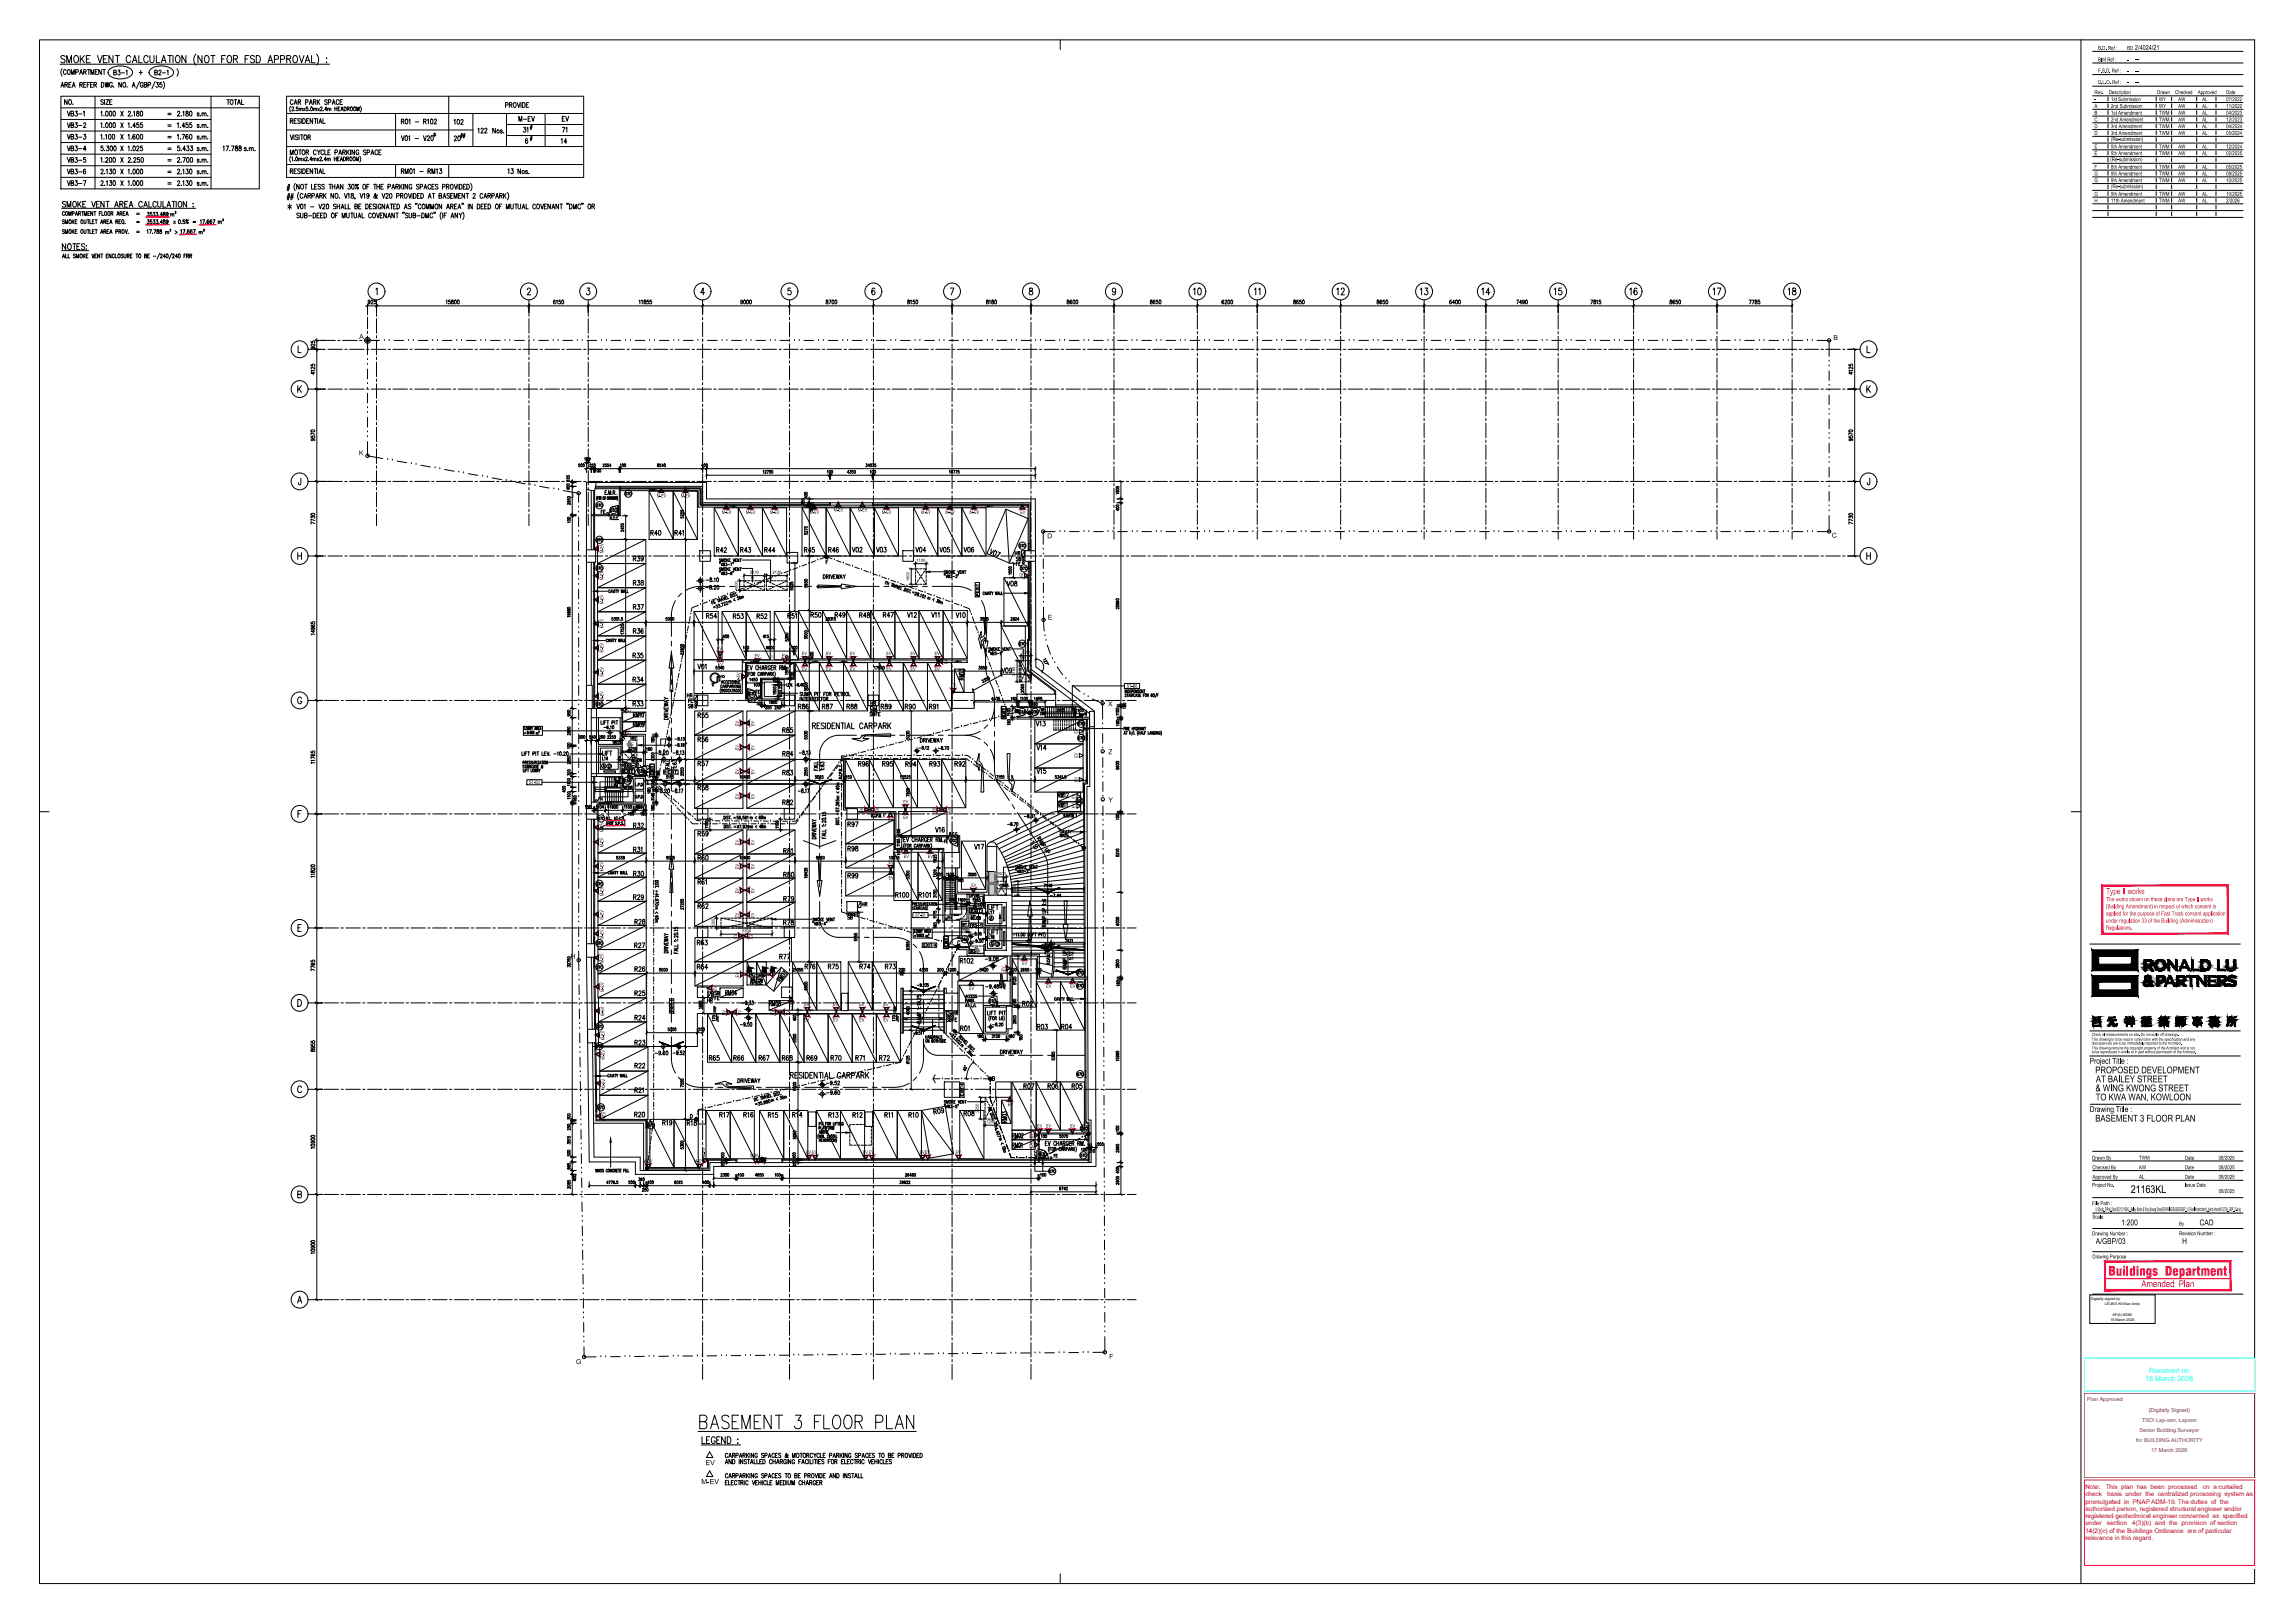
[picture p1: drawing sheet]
<svg xmlns="http://www.w3.org/2000/svg" width="1189mm" height="841mm" viewBox="0 0 1189 841" stroke-linecap="round" stroke-linejoin="round" font-family="sans-serif">
<defs><g id="words">
<text font-size="6.6" fill="#ff003f" x="1093" y="661">Buildings Department</text>
<text font-size="5.6" x="1104" y="618">21163KL</text>
<g font-size="4.9">
<text x="1086" y="556">PROPOSED DEVELOPMENT</text>
<text x="1086" y="561">AT BAILEY STREET</text>
<text x="1086" y="566">&amp; WING KWONG STREET</text>
<text x="1086" y="570">TO KWA WAN, KOWLOON</text>
<text x="1086" y="581">BASEMENT 3 FLOOR PLAN</text>
</g>
<text font-size="4.9" fill="#ff003f" x="1110" y="667">Amended Plan</text>
<text font-size="4.2" fill="#ff003f" x="1091" y="463">Type II works</text>
<g font-size="4.2">
<text x="1083" y="551">Project Title :</text>
<text x="1083" y="576">Drawing Title :</text>
<text x="1099" y="635">1:200</text>
<text x="1140" y="635">CAD</text>
<text x="1086" y="645">A/GBP/03</text>
<text x="1131" y="645">H</text>
</g>
<g font-size="3.7" fill="#0ff">
<text x="1114" y="711">Received on</text>
<text x="1112" y="715">16 March 2026</text>
</g>
<g font-size="3.7">
<text x="366" y="759">EV</text>
<text x="363" y="769">M-EV</text>
</g>
<g font-size="3.5">
<text x="1106" y="26">2/4024/21</text>
<text x="1106" y="32">--</text>
<text x="1106" y="38">--</text>
<text x="1106" y="44">--</text>
<text x="186" y="176">A</text>
<text x="950" y="176">B</text>
<text x="186" y="236">K</text>
<text x="296" y="258">J</text>
<text x="543" y="279">D</text>
<text x="949" y="279">C</text>
<text x="543" y="321">E</text>
<text x="574" y="366">X</text>
<text x="574" y="391">Z</text>
<text x="574" y="416">Y</text>
<text x="296" y="497">H</text>
<text x="299" y="707">G</text>
<text x="575" y="704">F</text>
</g>
<g font-size="3.3" fill="#f00">
<text x="1081" y="772">Note:</text>
<text x="1091" y="772">This plan has been processed</text>
<text x="1142" y="772">on a curtailed</text>
<text x="1081" y="775">check</text>
<text x="1081" y="779">promulgated in PNAP ADM-19. The duties of the</text>
<text x="1092" y="775">basis under the centralized processing system as</text>
<text x="1081" y="783">authorized person, registered structural engineer and/or</text>
<text x="1081" y="787">registered geotechnical engineer concerned as specified</text>
<text x="1081" y="790">under</text>
<text x="1092" y="790">section</text>
<text x="1105" y="790">4(3)(b) and the provision of section</text>
<text x="1081" y="794">14(2)(c) of the Buildings Ordinance are of particular</text>
<text x="1081" y="798">relevance in this regard.</text>
</g>
<g font-size="3.1" fill="#ff003f">
<text x="1091" y="467">The works shown on these plans are Type II works</text>
<text x="1091" y="471">(Building Amendment) in respect of which consent is</text>
<text x="1091" y="478">under regulation 33 of the Building (Administration)</text>
<text x="1091" y="474">applied for the purpose of Fast Track consent application</text>
<text x="1091" y="482">Regulations.</text>
</g>
<g font-size="2.8">
<text x="1087" y="26">B.D. Ref :</text>
<text x="1102" y="26">BD</text>
<text x="1087" y="32">BIM Ref :</text>
<text x="1102" y="32">-</text>
<text x="1087" y="38">F.S.D. Ref :</text>
<text x="1102" y="38">-</text>
<text x="1087" y="44">D.L.O. Ref :</text>
<text x="1102" y="44">-</text>
<text x="1085" y="52">-</text>
<text x="1085" y="49">Rev.</text>
<text x="1093" y="49">Description</text>
<text x="1094" y="52">1st Submission</text>
<text x="1118" y="49">Drawn</text>
<text x="1119" y="52">WY</text>
<text x="1127" y="49">Checked</text>
<text x="1129" y="52">AW</text>
<text x="1139" y="49">Approved</text>
<text x="1141" y="52">AL</text>
<text x="1154" y="52">07/2022</text>
<text x="1154" y="49">Date</text>
<text x="1085" y="56">A</text>
<text x="1085" y="59">B</text>
<text x="1094" y="56">2nd Submission</text>
<text x="1094" y="59">1st Amendment</text>
<text x="1119" y="56">WY</text>
<text x="1119" y="59">TWM</text>
<text x="1129" y="56">AW</text>
<text x="1129" y="59">AW</text>
<text x="1141" y="56">AL</text>
<text x="1141" y="59">AL</text>
<text x="1154" y="56">11/2022</text>
<text x="1154" y="59">04/2023</text>
<text x="1085" y="63">C</text>
<text x="1094" y="63">2nd Amendment</text>
<text x="1119" y="63">TWM</text>
<text x="1129" y="63">AW</text>
<text x="1141" y="63">AL</text>
<text x="1154" y="63">12/2023</text>
<text x="1085" y="66">D</text>
<text x="1085" y="70">D</text>
<text x="1094" y="66">3rd Amendment</text>
<text x="1094" y="70">3rd Amendment</text>
<text x="1119" y="66">TWM</text>
<text x="1119" y="70">TWM</text>
<text x="1129" y="66">AW</text>
<text x="1129" y="70">AW</text>
<text x="1141" y="66">AL</text>
<text x="1141" y="70">AL</text>
<text x="1154" y="66">04/2024</text>
<text x="1154" y="70">05/2024</text>
<text x="1085" y="77">E</text>
<text x="1094" y="73">(Re-submission)</text>
<text x="1094" y="77">5th Amendment</text>
<text x="1119" y="77">TWM</text>
<text x="1129" y="77">AW</text>
<text x="1141" y="77">AL</text>
<text x="1154" y="77">12/2024</text>
<text x="1085" y="80">E</text>
<text x="1094" y="84">(Re-submission)</text>
<text x="1094" y="80">5th Amendment</text>
<text x="1119" y="80">TWM</text>
<text x="1129" y="80">AW</text>
<text x="1141" y="80">AL</text>
<text x="1154" y="80">02/2025</text>
<text x="1085" y="87">F</text>
<text x="1094" y="87">8th Amendment</text>
<text x="1119" y="87">TWM</text>
<text x="1129" y="87">AW</text>
<text x="1141" y="87">AL</text>
<text x="1154" y="87">05/2025</text>
<text x="1085" y="91">G</text>
<text x="1085" y="94">G</text>
<text x="1094" y="91">9th Amendment</text>
<text x="1094" y="94">9th Amendment</text>
<text x="1119" y="91">TWM</text>
<text x="1119" y="94">TWM</text>
<text x="1129" y="91">AW</text>
<text x="1129" y="94">AW</text>
<text x="1141" y="91">AL</text>
<text x="1141" y="94">AL</text>
<text x="1154" y="91">08/2025</text>
<text x="1154" y="94">10/2025</text>
<text x="1085" y="101">G</text>
<text x="1094" y="98">(Re-submission)</text>
<text x="1094" y="101">9th Amendment</text>
<text x="1119" y="101">TWM</text>
<text x="1129" y="101">AW</text>
<text x="1141" y="101">AL</text>
<text x="1154" y="101">10/2025</text>
<text x="1085" y="105">H</text>
<text x="1094" y="105">11th Amendment</text>
<text x="1119" y="105">TWM</text>
<text x="1129" y="105">AW</text>
<text x="1141" y="105">AL</text>
<text x="1154" y="105">2/2026</text>
<text x="1084" y="601">Drawn By</text>
<text x="1084" y="606">Checked By</text>
<text x="1108" y="606">AW</text>
<text x="1109" y="601">TWM</text>
<text x="1132" y="601">Date</text>
<text x="1132" y="606">Date</text>
<text x="1150" y="606">08/2025</text>
<text x="1150" y="601">08/2025</text>
<text x="1084" y="611">Approved By</text>
<text x="1109" y="611">AL</text>
<text x="1132" y="611">Date</text>
<text x="1150" y="611">08/2025</text>
<text x="1084" y="615">Project No.</text>
<text x="1132" y="615">Issue Date</text>
<text x="1150" y="618">08/2025</text>
<text x="1084" y="625">File Path :</text>
<text x="1086" y="628">U:\Studio_B\Proj_Data\2021\21163KL_Bailey Street &amp; Wing Kwong Street\DRAWING\SUB\BD\GBP_13 (Final Amendment)\_Hand Amend\PLOT\A_GBP_03.dwg</text>
<text x="1084" y="631">Scale</text>
<text x="1129" y="635">By</text>
<text x="1084" y="640">Drawing Number :</text>
<text x="1129" y="640">Revision Number :</text>
<text x="1084" y="652">Drawing Purpose</text>
</g>
<g font-size="2.8" fill="#800080">
<text x="1082" y="726">Plan Approved</text>
<text x="1114" y="731">(Digitally Signed)</text>
<text x="1110" y="737">TSOI Lap-san, Lapson</text>
<text x="1109" y="742">Senior Building Surveyor</text>
<text x="1107" y="747">for BUILDING AUTHORITY</text>
<text x="1115" y="753">17 March 2026</text>
</g>
<g font-size="2.4">
<text x="340" y="258">M-EV</text>
<text x="353" y="258">M-EV</text>
<text x="374" y="266">M-EV</text>
<text x="387" y="266">M-EV</text>
<text x="399" y="266">M-EV</text>
<text x="420" y="266">M-EV</text>
<text x="432" y="265">M-EV</text>
<text x="445" y="265">M-EV</text>
<text x="457" y="266">M-EV</text>
<text x="477" y="266">M-EV</text>
<text x="490" y="266">M-EV</text>
<text x="502" y="266">M-EV</text>
<text x="529" y="266">EV</text>
<text x="313" y="287" transform="rotate(-90 313 287)">M-EV</text>
<text x="528" y="297" transform="rotate(90 528 297)">EV</text>
<text x="313" y="301" transform="rotate(-90 313 301)">M-EV</text>
<text x="313" y="313" transform="rotate(-90 313 313)">M-EV</text>
<text x="313" y="326" transform="rotate(-90 313 326)">M-EV</text>
<text x="313" y="338" transform="rotate(-90 313 338)">M-EV</text>
<text x="372" y="337">EV</text>
<text x="391" y="341">EV</text>
<text x="405" y="341">EV</text>
<text x="416" y="339">EV</text>
<text x="428" y="339">EV</text>
<text x="441" y="339">EV</text>
<text x="459" y="339">EV</text>
<text x="472" y="339">EV</text>
<text x="484" y="339">EV</text>
<text x="489" y="341" transform="rotate(90 489 341)">EV</text>
<text x="372" y="345">EV</text>
<text x="416" y="348">EV</text>
<text x="428" y="348">EV</text>
<text x="441" y="348">EV</text>
<text x="459" y="348">EV</text>
<text x="472" y="348">EV</text>
<text x="484" y="348">EV</text>
<text x="313" y="351" transform="rotate(-90 313 351)">M-EV</text>
<text x="384" y="353" transform="rotate(-90 384 353)">M-EV</text>
<text x="534" y="352" transform="rotate(-143 534 352)">EV</text>
<text x="493" y="356">EV</text>
<text x="584" y="356">ST-B6</text>
<text x="313" y="363" transform="rotate(-90 313 363)">M-EV</text>
<text x="327" y="369" transform="rotate(-90 327 369)">EV</text>
<text x="383" y="376" transform="rotate(-90 383 376)">EV</text>
<text x="391" y="376" transform="rotate(-90 391 376)">EV</text>
<text x="327" y="381" transform="rotate(-90 327 381)">EV</text>
<text x="559" y="380" transform="rotate(-90 559 380)">EV</text>
<text x="383" y="389" transform="rotate(-90 383 389)">EV</text>
<text x="391" y="389" transform="rotate(-90 391 389)">EV</text>
<text x="559" y="393" transform="rotate(-90 559 393)">EV</text>
<text x="383" y="401" transform="rotate(-90 383 401)">EV</text>
<text x="391" y="401" transform="rotate(-90 391 401)">EV</text>
<text x="274" y="406">ST-B3</text>
<text x="559" y="405" transform="rotate(-90 559 405)">EV</text>
<text x="383" y="414" transform="rotate(-90 383 414)">EV</text>
<text x="391" y="414" transform="rotate(-90 391 414)">EV</text>
<text x="557" y="414" transform="rotate(-90 557 414)">EV</text>
<text x="468" y="416">EV</text>
<text x="557" y="419" transform="rotate(-90 557 419)">EV</text>
<text x="447" y="421" transform="rotate(-90 447 421)">EV</text>
<text x="455" y="421" transform="rotate(-90 455 421)">EV</text>
<text x="460" y="426">EV</text>
<text x="468" y="424">EV</text>
<text x="485" y="421" transform="rotate(-90 485 421)">EV</text>
<text x="493" y="421" transform="rotate(-90 493 421)">EV</text>
<text x="313" y="431" transform="rotate(-90 313 431)">M-EV</text>
<text x="383" y="438" transform="rotate(-90 383 438)">EV</text>
<text x="391" y="438" transform="rotate(-90 391 438)">EV</text>
<text x="313" y="439" transform="rotate(-90 313 439)">M-EV</text>
<text x="460" y="448">EV</text>
<text x="468" y="445">EV</text>
<text x="481" y="445">EV</text>
<text x="313" y="452" transform="rotate(-90 313 452)">M-EV</text>
<text x="383" y="450" transform="rotate(-90 383 450)">EV</text>
<text x="391" y="450" transform="rotate(-90 391 450)">EV</text>
<text x="460" y="456">EV</text>
<text x="503" y="460">EV</text>
<text x="313" y="464" transform="rotate(-90 313 464)">M-EV</text>
<text x="383" y="463" transform="rotate(-90 383 463)">EV</text>
<text x="391" y="463" transform="rotate(-90 391 463)">EV</text>
<text x="313" y="477" transform="rotate(-90 313 477)">M-EV</text>
<text x="383" y="476" transform="rotate(-90 383 476)">EV</text>
<text x="391" y="476" transform="rotate(-90 391 476)">EV</text>
<text x="474" y="475">ST-B1</text>
<text x="313" y="487" transform="rotate(-90 313 487)">M-EV</text>
<text x="382" y="486" transform="rotate(-90 382 486)">EV</text>
<text x="390" y="486" transform="rotate(-90 390 486)">EV</text>
<text x="313" y="499" transform="rotate(-90 313 499)">M-EV</text>
<text x="521" y="503" transform="rotate(-90 521 503)">EV</text>
<text x="530" y="500">EV</text>
<text x="383" y="506" transform="rotate(-90 383 506)">EV</text>
<text x="313" y="514" transform="rotate(-90 313 514)">M-EV</text>
<text x="371" y="514" transform="rotate(-90 371 514)">EV</text>
<text x="502" y="513">EV</text>
<text x="542" y="512">EV</text>
<text x="555" y="512">EV</text>
<text x="409" y="522">EV</text>
<text x="417" y="521">EV</text>
<text x="432" y="521">EV</text>
<text x="445" y="521">EV</text>
<text x="458" y="521">EV</text>
<text x="313" y="527" transform="rotate(-90 313 527)">M-EV</text>
<text x="376" y="526" transform="rotate(-90 376 526)">EV</text>
<text x="384" y="526" transform="rotate(-90 384 526)">EV</text>
<text x="401" y="526" transform="rotate(-90 401 526)">EV</text>
<text x="409" y="526" transform="rotate(-90 409 526)">EV</text>
<text x="417" y="529">EV</text>
<text x="432" y="529">EV</text>
<text x="445" y="529">EV</text>
<text x="458" y="529">EV</text>
<text x="313" y="539" transform="rotate(-90 313 539)">M-EV</text>
<text x="313" y="549" transform="rotate(-90 313 549)">M-EV</text>
<text x="314" y="564" transform="rotate(-90 314 564)">M-EV</text>
<text x="522" y="573">EV</text>
<text x="314" y="581" transform="rotate(-90 314 581)">M-EV</text>
<text x="538" y="584">EV</text>
<text x="542" y="584">EV</text>
<text x="555" y="584">EV</text>
<text x="535" y="590" transform="rotate(-90 535 590)">EV</text>
<text x="366" y="600" transform="rotate(-90 366 600)">M-EV</text>
<text x="389" y="600">M-EV</text>
<text x="418" y="598">EV EV</text>
<text x="447" y="598">EV EV</text>
<text x="477" y="598">EVEV</text>
<text x="495" y="598">EV</text>
<text x="535" y="595" transform="rotate(-90 535 595)">EV</text>
<text x="333" y="603">M-EV</text>
<text x="360" y="603">M-EV</text>
</g>
<g font-size="2.1">
<text x="475" y="291">1100</text>
<text x="389" y="297">2130</text>
<text x="400" y="297">2130</text>
<text x="382" y="306" transform="rotate(-90 382 306)">1000</text>
<text x="471" y="301" transform="rotate(-90 471 301)">1600</text>
<text x="529" y="339">1000</text>
<text x="526" y="350" transform="rotate(-90 526 350)">2180</text>
<text x="527" y="463" transform="rotate(-90 527 463)">1455</text>
<text x="370" y="481" transform="rotate(-90 370 481)">1025</text>
<text x="385" y="483">5300</text>
<text x="1084" y="537">Check all measurements on site. Do not scale off drawings.</text>
<text x="1084" y="539">This drawing is to be read in conjunction with the specification and any</text>
<text x="1084" y="541">discrepancies are to be immediately reported to the Architect.</text>
<text x="1084" y="544">This drawing remains the copyright property of the Architect and is not</text>
<text x="1084" y="546">to be reproduced in whole or in part without permission of the Architect.</text>
<text x="507" y="577" transform="rotate(-90 507 577)">2250</text>
<text x="511" y="582">1200</text>
</g>
<text font-size="2.1" fill="#003fff" x="517" y="453">1000</text>
<g font-size="1.9">
<text x="1084" y="673">Digitally signed by</text>
<text x="1091" y="676">LEUNG Kit Man Andy</text>
<text x="1095" y="682">AP(A) 80/85</text>
<text x="1094" y="685">16 March 2026</text>
</g>
</g></defs>
<g fill="#dfff7f" stroke="#dfff7f" stroke-width=".52">
<path d="M400 340l1 1v-1zM400 340l1 1h-1z"/>
<path d="M512 452l5 12v-12zM512 452l5 12h-5z"/>
</g>
<path d="M400 340h1v1h-1zM512 452h5v12h-5z" fill="none" stroke="#dfff7f" stroke-width=".52"/>
<g fill="#dd0037" stroke="#dd0037" stroke-width=".52">
<path d="M468 417h3zM468 417h3zM468 417l1 2zM468 417l1 2zM470 417l-1 2zM470 417l-1 2z"/>
<path d="M468 422h3zM468 422h2zM469 420l-1 2zM469 420l-1 2zM469 420l2 2zM469 420l2 2z"/>
<path d="M461 449l2-1zM460 448h3zM460 448l2 2zM460 448l2 3zM463 449l-1 2zM463 449l-1 2z"/>
<path d="M460 453h3zM460 453h3zM462 451l-2 2zM462 451l-1 2zM462 451l1 2zM462 451l1 2z"/>
<path d="M503 460l2 2zM503 460l2 2zM503 460h3zM504 461l2-1zM506 461l-1 1zM506 461l-1 1z"/>
<path d="M503 508l-1 2zM503 508l-1 2zM502 510h2zM502 510h3zM503 509l2 1zM503 508l2 2z"/>
<path d="M386 375l2 1zM386 375l2 1zM388 374v2zM388 373v3zM387 375l1-2zM386 375l2-2z"/>
<path d="M384 376l2-1zM384 376l2-1zM384 373v3zM384 373v3zM384 373l2 2zM384 374l2 1z"/>
<path d="M430 343l-1 2zM430 343l-2 2zM428 345h3zM428 345h3zM430 343l1 2zM430 343l1 2z"/>
<path d="M428 340l2 2zM428 340l2 2zM428 340h3zM429 340h2zM431 340l-1 2zM431 340l-1 2z"/>
<path d="M442 343l-1 2zM442 343l-1 2zM441 345h2zM441 345h2zM442 343l1 2zM442 343l1 2z"/>
<path d="M441 340l1 2zM441 340l1 2zM441 340h2zM441 340h2zM443 340l-1 2zM443 340l-1 2z"/>
<path d="M461 343l-1 2zM461 343l-1 2zM460 345h2zM460 345h2zM461 343l1 2zM461 343l1 2z"/>
<path d="M460 340l1 2zM460 340l1 2zM460 340h2zM460 340h2zM462 340l-1 2zM462 340l-1 2z"/>
<path d="M473 343l-1 2zM473 343l-1 2zM472 345h2zM472 345h3zM473 343l2 2zM473 343l2 2z"/>
<path d="M472 340l1 2zM472 340l1 2zM472 340h3zM472 340h3zM474 340l-1 2zM474 340l-1 2z"/>
<path d="M486 343l-1 2zM486 343l-1 2zM485 345h2zM485 345h2zM486 343l1 2zM486 343l1 2z"/>
<path d="M485 340l1 2zM485 340l1 2zM485 340h2zM485 340h2zM487 340l-1 2zM487 340l-1 2z"/>
<path d="M486 343l2-2zM486 343l2-2zM488 341v3zM488 342v2zM486 343l2 1zM486 343l2 1z"/>
<path d="M417 343l-1 2zM417 343l-1 2zM416 345h2zM416 345h2zM417 343l1 2zM417 343l1 2z"/>
<path d="M416 340l1 2zM416 340l1 2zM416 340h2zM416 340h2zM418 340l-1 2zM418 340l-1 2z"/>
<path d="M391 341l2 3zM391 341l2 2zM391 341h3zM392 342l2-1zM394 342l-1 2zM394 342l-1 2z"/>
<path d="M311 416v1zM311 416v1z"/>
<path d="M317 416v1zM317 416v1z"/>
<path d="M316 416h1zM316 416h1z"/>
<path d="M314 416h1zM314 416h1z"/>
<path d="M312 416h2zM312 416h2z"/>
<path d="M311 416h1zM311 416h1z"/>
<path d="M372 338l1 2zM372 338l1 2zM372 338h2zM372 338h2zM374 338l-1 2zM374 338l-1 2z"/>
<path d="M481 442h2zM481 442h2zM482 440l-1 2zM482 440l-1 2zM482 440l1 2zM482 440l1 2z"/>
<path d="M468 442h3zM468 442h3zM470 440l-2 2zM470 440l-1 2zM470 440l1 2zM470 440l1 2z"/>
<path d="M460 423h3zM460 423h2zM461 421l-1 2zM461 421l-1 2zM461 421l2 2zM461 421l2 2z"/>
<path d="M369 511v2zM369 511v2zM367 512l2 1zM367 512l2 1zM367 512l2-1zM367 512l2-1z"/>
<path d="M409 519h2zM409 519h2zM410 517l-1 2zM410 517l-1 2zM410 517l1 2zM410 517l1 2z"/>
<path d="M521 501v2zM521 501l1 2zM521 501l3 1zM522 501l2 1zM521 503l3-1zM522 503l1-1z"/>
<path d="M530 497h2zM530 497h2zM531 495l-1 2zM531 495l-1 2zM531 495l1 2zM531 496l1 1z"/>
<path d="M555 509h2zM555 509h2zM556 507l-1 2zM556 507l-1 2zM556 507l1 2zM556 507l1 2z"/>
<path d="M542 509h3zM542 509h2zM543 507l-1 2zM543 507l-1 2zM543 507l2 2zM543 507l2 2z"/>
<path d="M522 571h3zM522 571l2-1zM523 568l-1 3zM523 568l-1 2zM523 568l2 3zM523 569l2 2z"/>
<path d="M536 592v2zM536 592v2zM536 592l2 1zM536 592l2 1zM536 594l2-1zM536 594l2-1z"/>
<path d="M536 587v2zM536 587v2zM536 587l2 1zM536 587l2 1zM536 589l2-1zM536 589l2-1z"/>
<path d="M418 599h3zM418 599h3zM420 599l-1 2zM420 599l-1 2zM418 599l1 2zM418 599l1 2z"/>
<path d="M421 599h3zM421 599h3zM423 599l-1 2zM423 599l-1 2zM421 599l1 2zM421 599l1 2z"/>
<path d="M447 599h3zM448 599h2zM450 599l-1 2zM450 599l-1 2zM447 599l2 2zM447 599l2 2z"/>
<path d="M451 599h2zM451 599h2zM453 599l-1 2zM453 599l-1 2zM451 599l1 2zM451 599l1 2z"/>
<path d="M477 599h2zM477 599h2zM479 599l-1 2zM479 599l-1 2zM477 599l1 2zM477 599l1 2z"/>
<path d="M480 599h2zM480 599h2zM482 599l-1 2zM482 599l-1 2zM480 599l1 2zM480 599l1 2z"/>
<path d="M496 599h2zM496 599h2zM498 599l-1 2zM498 599l-1 2zM496 599l1 2zM496 599l1 2z"/>
<path d="M537 585h3zM538 585h2zM540 585l-1 2zM540 585l-1 2zM537 585l2 2zM537 585l2 2z"/>
<path d="M542 585h3zM542 585h3zM544 585l-1 2zM544 585l-1 2zM542 585l1 2zM542 585l1 2z"/>
<path d="M554 585h3zM555 585h2zM557 585l-1 2zM557 585l-1 2zM554 585l2 2zM554 585l2 2z"/>
<path d="M390 600h3zM391 601l2-1zM393 601l-1 2zM393 601l-1 2zM390 600l2 3zM390 600l2 2z"/>
<path d="M392 600h2zM392 601l2-1zM394 601l-1 2zM394 601l-1 2zM392 600l1 3zM392 600l1 2z"/>
<path d="M365 600v3zM365 600v2zM365 600l2 1zM365 600l2 1zM365 603l2-2zM365 602l1-1z"/>
<path d="M361 603h3zM361 603h3zM363 603l-1 2zM363 603l-1 2zM361 603l1 2zM361 603l1 2z"/>
<path d="M335 603h2zM335 603h2zM337 603l-1 2zM337 603l-1 2zM335 603l1 2zM335 603l1 2z"/>
<path d="M310 428v2zM310 428v2zM308 429l2 1zM308 429l2 1zM308 429l2-1zM308 429l2-1z"/>
<path d="M310 435v3zM310 435v3zM308 436l2 2zM308 436l2 1zM308 436l2-1zM308 436l2-1z"/>
<path d="M310 448v2zM310 448v2zM308 449l2 1zM308 449l2 1zM308 449l2-1zM308 449l2-1z"/>
<path d="M310 460v3zM310 461v2zM308 462l2 1zM308 462l2 1zM308 462l2-2zM308 462l2-2z"/>
<path d="M310 473v2zM310 473v2zM308 474l2 1zM308 474l2 1zM308 474l2-1zM308 474l2-1z"/>
<path d="M310 483v2zM310 483v2zM308 484l2 1zM308 484l2 1zM308 484l2-1zM308 484l2-1z"/>
<path d="M310 495v3zM310 495v3zM308 496l2 2zM308 496l2 1zM308 496l2-1zM308 496l2-1z"/>
<path d="M310 510v3zM310 510v3zM308 511l2 2zM308 511l2 1zM308 511l2-1zM309 511l1-1z"/>
<path d="M311 523v2zM310 523l1 2zM308 524l3 1zM308 524l2 1zM308 524l3-1zM309 524l2-1z"/>
<path d="M311 535v3zM311 535v3zM309 536l2 2zM309 536l2 1zM309 536l2-1zM309 536l2-1z"/>
<path d="M311 545v3zM311 545v3zM309 546l2 2zM309 546l2 1zM309 546l2-1zM309 546l2-1z"/>
<path d="M311 560v3zM311 560v3zM309 561l2 2zM309 561l2 1zM309 561l2-1zM309 561l2-1z"/>
<path d="M311 577v3zM311 577v3zM309 578l2 2zM309 578l2 1zM309 578l2-1zM309 578l2-1z"/>
<path d="M324 367v2zM324 367v2zM322 368l2 1zM322 368l2 1zM322 368l2-1zM322 368l2-1z"/>
<path d="M324 379v2zM324 379v2zM322 380l2 1zM322 380l2 1zM322 380l2-1zM322 380l2-1z"/>
<path d="M310 297v3zM310 297v3zM308 298l2 2zM308 298l2 1zM308 298l2-1zM308 298l2-1z"/>
<path d="M310 310v2zM310 310v2zM308 311l2 1zM308 311l2 1zM308 311l2-1zM308 311l2-1z"/>
<path d="M310 322v3zM310 322v3zM308 323l2 2zM308 323l2 1zM308 323l2-1zM308 323l2-1z"/>
<path d="M310 335v2zM310 335v2zM308 336l2 1zM308 336l2 1zM308 336l2-1zM308 336l2-1z"/>
<path d="M310 347v3zM310 347v3zM308 348l2 2zM308 348l2 1zM308 348l2-1zM308 348l2-1z"/>
<path d="M310 360v2zM310 360v2zM308 361l2 1zM308 361l2 1zM308 361l2-1zM308 361l2-1z"/>
<path d="M310 283v2zM310 283v2zM308 284l2 1zM308 284l2 1zM308 284l2-1zM308 284l2-1z"/>
<path d="M384 349l1 3zM384 349v3zM385 352l1-1zM384 352l3-1zM385 350l2 1zM384 349l3 2z"/>
<path d="M493 357h2zM493 357h2zM493 357l1 2zM493 357l1 2zM495 357l-1 2zM495 357l-1 2z"/>
<path d="M533 350l2-1zM532 350l3-1zM532 350l2 1zM532 350l2 2zM535 349l-1 3zM535 349l-1 3z"/>
<path d="M531 297l2 1zM531 297l2 1zM531 297v2zM531 297v3zM531 299l2-1zM531 300l2-2z"/>
<path d="M505 262l-1 2zM505 262l-1 2zM504 264h2zM504 264h2zM505 262l1 2zM505 262l1 2z"/>
<path d="M492 262l-1 2zM492 262l-1 2zM491 264h2zM491 264h2zM492 262l1 2zM492 262l1 2z"/>
<path d="M480 262l-1 2zM480 262l-1 2zM479 264h2zM479 264h2zM480 262l1 2zM480 262l1 2z"/>
<path d="M459 262l-1 2zM459 262l-1 2zM458 264h2zM458 264h3zM459 262l2 2zM459 262l2 2z"/>
<path d="M447 260l-1 2zM447 260l-1 3zM446 263l2-1zM446 263h2zM447 261l1 2zM447 260l1 3z"/>
<path d="M434 260l-1 2zM434 260l-1 3zM433 263l2-1zM433 263h3zM434 261l2 2zM434 260l2 3z"/>
<path d="M422 262l-1 2zM422 262l-1 2zM421 264h2zM421 264h2zM422 262l1 2zM422 262l1 2z"/>
<path d="M401 262l-1 2zM401 262l-1 2zM400 264h2zM400 264h3zM401 262l2 2zM401 262l2 2z"/>
<path d="M389 262l-1 2zM389 262l-1 2zM388 264h2zM388 264h2zM389 262l1 2zM389 262l1 2z"/>
<path d="M376 262l-1 2zM376 262l-1 2zM375 264h2zM375 264h3zM376 262l2 2zM376 262l2 2z"/>
<path d="M355 253l-1 2zM355 253l-1 2zM354 255h2zM354 255h2zM355 253l1 2zM355 253l1 2z"/>
<path d="M343 253l-1 2zM343 253l-2 2zM341 255h3zM341 255h3zM343 253l1 2zM343 253l1 2z"/>
<path d="M530 262l-1 2zM530 262l-1 2zM529 264h2zM529 264h2zM530 262l1 2zM530 262l1 2z"/>
<path d="M373 340l-1 2zM373 340l-1 3zM372 343l2-1zM372 343h2zM373 341l1 2zM373 340l1 3z"/>
<path d="M314 425h10zM314 425h10z"/>
<path d="M386 387l2 1zM386 387l2 1zM388 386v2zM388 386v2zM387 387l1-1zM386 387l2-1z"/>
<path d="M384 388l2-1zM384 388l2-1zM384 386v2zM384 386v2zM384 386l2 1zM384 386l2 1z"/>
<path d="M386 400l2 1zM386 400l2 1zM388 399v2zM388 398v3zM387 400l1-2zM386 400l2-2z"/>
<path d="M384 401l2-1zM384 401l2-1zM384 398v3zM384 398v3zM384 398l2 2zM384 399l2 1z"/>
<path d="M386 412l2 1zM386 412l2 2zM388 411v3zM388 411v3zM387 412l1-1zM386 412l2-1z"/>
<path d="M384 414l2-2zM384 413l2-1zM384 411v3zM384 411v2zM384 411l2 1zM384 411l2 1z"/>
<path d="M386 436l2 1zM386 436l2 2zM388 435v3zM388 435v3zM387 436l1-1zM386 436l2-1z"/>
<path d="M384 438l2-2zM384 437l2-1zM384 435v3zM384 435v2zM384 435l2 1zM384 435l2 1z"/>
<path d="M386 449l2 1zM386 449l2 1zM388 448v2zM388 448v2zM387 449l1-1zM386 449l2-1z"/>
<path d="M384 450l2-1zM384 450l2-1zM384 448v2zM384 448v2zM384 448l2 1zM384 448l2 1z"/>
<path d="M386 461l2 1zM386 461l2 2zM388 460v3zM388 460v3zM387 461l1-1zM386 461l2-1z"/>
<path d="M384 463l2-2zM384 462l2-1zM384 460v3zM384 460v2zM384 460l2 1zM384 460l2 1z"/>
<path d="M386 474l2 1zM386 474l2 1zM388 473v2zM388 473v2zM387 474l1-1zM386 474l2-1z"/>
<path d="M384 475l2-1zM384 475l2-1zM384 473v2zM384 473v2zM384 473l2 1zM384 473l2 1z"/>
<path d="M385 485l2 1zM385 485l3 1zM387 484l1 2zM388 484v2zM386 485l2-1zM385 485l3-1z"/>
<path d="M383 486l2-1zM383 486l2-1zM383 484v2zM383 484v2zM383 484l2 1zM383 484l2 1z"/>
<path d="M384 506l2-1zM384 506l2-1zM384 504v2zM384 504v2zM384 504l2 1zM384 504l2 1z"/>
<path d="M386 505l2 1zM386 505l3 1zM388 504l1 2zM389 504v2zM387 505l2-1zM386 505l3-1z"/>
<path d="M396 506l2-1zM396 506l2-1zM396 504v2zM396 504v2zM396 504l2 1zM396 504l2 1z"/>
<path d="M398 505l2 1zM398 505l3 1zM400 504l1 2zM401 504v2zM399 505l2-1zM398 505l3-1z"/>
<path d="M379 524l2 1zM379 524l3 2zM381 523l1 3zM382 523v3zM380 524l2-1zM379 524l3-1z"/>
<path d="M377 526l2-2zM377 525l2-1zM377 523v3zM377 523v2zM377 523l2 1zM377 523l2 1z"/>
<path d="M404 524l2 1zM404 524l3 2zM406 523l1 3zM407 523v3zM405 524l2-1zM404 524l3-1z"/>
<path d="M402 526l2-2zM402 525l2-1zM402 523v3zM402 523v2zM402 523l2 1zM402 523l2 1z"/>
<path d="M418 525l-1 2zM418 525l-1 2zM417 527h2zM417 527h3zM418 525l2 2zM418 525l2 2z"/>
<path d="M417 522l1 2zM417 522l1 2zM417 522h3zM417 522h3zM419 522l-1 2zM419 522l-1 2z"/>
<path d="M433 525l-1 2zM433 525l-1 2zM432 527h2zM432 527h3zM433 525l2 2zM433 525l2 2z"/>
<path d="M432 522l1 2zM432 522l1 2zM432 522h3zM432 522h3zM434 522l-1 2zM434 522l-1 2z"/>
<path d="M447 525l-1 2zM447 525l-1 2zM446 527h2zM446 527h2zM447 525l1 2zM447 525l1 2z"/>
<path d="M446 522l1 2zM446 522l1 2zM446 522h2zM446 522h2zM448 522l-1 2zM448 522l-1 2z"/>
<path d="M459 525l-1 2zM459 525l-1 2zM458 527h2zM458 527h3zM459 525l2 2zM459 525l2 2z"/>
<path d="M458 522l1 2zM458 522l1 2zM458 522h3zM458 522h3zM460 522l-1 2zM460 522l-1 2z"/>
<path d="M451 420h2zM451 420l2 1zM453 419v2zM453 418v3zM451 420l2-2zM451 420l2-2z"/>
<path d="M448 421l2-1zM448 420h2zM448 418v3zM448 418v2zM448 418l2 2zM448 419l2 1z"/>
<path d="M488 420h2zM488 420l2 1zM490 419v2zM490 418v3zM489 420l1-2zM488 420l2-2z"/>
<path d="M486 421l2-1zM486 420h1zM486 418v3zM486 418v2zM486 418l2 2zM486 419l2 1z"/>
<path d="M406 341l1 3zM406 341l1 2zM406 341h2zM406 342l2-1zM408 342l-1 2zM408 342l-1 2z"/>
<path d="M76 112h12zM76 113l12-1z"/>
<path d="M76 116h12zM76 116h12z"/>
<path d="M103 116h9zM103 116h9z"/>
<path d="M93 121h9zM93 122l9-1z"/>
<path d="M314 428h10zM314 428h10z"/>
</g>
<g fill="none" stroke="#000" stroke-width=".52">
<path d="M20 21h1148v800h-1148zM31 33h140M32 36v1v2M34 29h-2v1l1 1 1 1-1 1-1-1M34 37a.7 .7 0 0 0-1-1 .7 .7 0 0 0 0 1v1a.7 .7 0 0 0 0 1 .7 .7 0 0 0 1-1M35 33v-4l1 4 1-4v4M37 39v-3l1 3v-3v3M39 29a1.8 1.8 0 0 1 2 2 1.8 1.8 0 0 1-2 1l-1-1zM39 37h1v-1h-1v3M41 39l1-3 1 3M42 38h1M42 29v4"/>
<path d="M42 30l2 3M43 37h2v-1h-2v3M44 29l-2 2M44 37l1 2M45 31h1M45 36h2M46 36v3M47 29h-2v4h2M47 39v-3l1 3 1-3v3M49 37h1M51 29l1 4 1-4M51 36h-2v3h2"/>
<path d="M53 36v3l-2-3v3M53 36h2M54 31h1M54 36v3M56 29h-2v4h2M57 36a9 9 0 0 1 12 1 5 5 0 0 1-7 4 5 5 0 0 1-6-4zM59 29v4l-3-4v4M59 38l1-1-1-1v3h1v-1M60 29h2M61 29v4M61 36h1v1a.7 .7 0 0 1 0 1 .7 .7 0 0 1-1 0M63 38h2"/>
<path d="M65 37l1-1v3M68 30a1.2 1.2 0 0 0-2-1 1.2 1.2 0 0 0-1 1v1a1.2 1.2 0 0 0 1 2 1.2 1.2 0 0 0 2-1M69 33l1-4 1 4M69 31h2M72 29v4h2M72 38h2M73 36v3M77 30a1.2 1.2 0 0 0-2-1 1.2 1.2 0 0 0 0 1v1a1.2 1.2 0 0 0 0 2 1.2 1.2 0 0 0 2-1M78 29v2l1 2 1-1v-3M78 36a9 9 0 0 1 12 1 5 5 0 0 1-6 4 5 5 0 0 1-7-4zM80 38l1-1-1-1v3h1v-1M81 29v4h2"/>
<path d="M82 37l1-1v1l-1 2h2M84 33l1-4 1 4M84 38h2M84 31h2M87 37v-1v3M87 29h2M88 29v4M90 29v4M91 29h1a1.8 1.8 0 0 1 1 2 1.8 1.8 0 0 1-2 1v-1zM92 36v1v2M96 29v4l-2-4v4M102 28a4 4 0 0 0 0 6"/>
<path d="M105 29v4l-2-4v4M107 29a1.8 1.8 0 0 1 1 2 1.8 1.8 0 0 1-1 1l-1-1zM109 29h2M110 29v4M115 31h1M117 29h-2v4M118 29h1a1.8 1.8 0 0 1 1 2 1.8 1.8 0 0 1-2 1v-1zM121 31l2-1v-1h-2v4M122 31l1 2M127 31h1M129 29h-2v4M132 29h-2v1l2 1v1l-1 1-1-1"/>
<path d="M133 29a1.9 1.9 0 0 1 2 2 1.9 1.9 0 0 1-2 2zM139 33l1-4 1 4M139 31h2M142 31h2v-2h-2v4M145 31h2v-2h-2v4M149 31l1-1v-1h-1v4M150 31l1 2M152 29h1a1.8 1.8 0 0 1 1 2 1.8 1.8 0 0 1-2 1v-1zM155 29l1 4 2-4M158 33l1-4 2 4M159 31h1M161 29v4h2"/>
<path d="M164 28a4 4 0 0 1 0 6M169 30h.1M169 32h.1M549 21v5M1078 21v800M1084 39h78M1084 33h78M1084 27h78M32 50h102v48h-102zM32 45v-2l1 2M32 56h102M32 44h1"/>
<path d="M34 44h1v-1h-1v2M34 44l1 1M35 52v2l-2-2v2M35 58l1 2v-2M36 44h.1M37 59h1v-1h-1v2h1v-1M37 43h-1v2h1M37 45l1-2 1 2M38 44h1M38 54h.1M39 58h1l-1 1a.7 .7 0 0 1 1 1 .7 .7 0 0 1-1 0M41 59h1"/>
<path d="M41 44h2v-1h-2v2M42 44l1 1M43 58h1v2M43 44h1M45 43h-2v2h2M45 44h1M46 43h-1v2M47 44h1M48 43h-1v2h1M49 44h1v-1h-1v2M49 50v48M49 44l1 1"/>
<path d="M52 58h1v2M53 43a1.3 1.3 0 0 1 1 1 1.3 1.3 0 0 1-1 1zM54 52h-2l1 1v1h-1M54 60h.1M54 52v2M54 43l1 2v-2l1 2v-2M55 52h1l-1 2h1M55 58a1.1 1.1 0 0 1 1 1 1.1 1.1 0 0 1-1 1zM57 53h1M57 58a1.1 1.1 0 0 1 1 1 1.1 1.1 0 0 1-1 1zM58 52h-1v2h1M58 43a.7 .7 0 0 0-1 0 .7 .7 0 0 0 0 1 .8 .8 0 0 0 1 1 .8 .8 0 0 0 0-1"/>
<path d="M59 58a1.1 1.1 0 0 1 1 1 1.1 1.1 0 0 1-1 1zM59 45h.1M63 58l1 2M63 43v2l-1-2v2M64 58l-1 2M66 45h.1M66 58h1a.7 .7 0 0 1 1 0 .7 .7 0 0 1-1 1l-1 1h2M68 60h.1M69 45v-2l1 2M69 44h1M69 58h1v2M71 58v1a.8 .8 0 0 1 1 0 .8 .8 0 0 1 0 1 .8 .8 0 0 1-1 0l1-2z"/>
<path d="M72 42l-1 4M73 58a1.1 1.1 0 0 1 1 1 1.1 1.1 0 0 1-1 1zM74 43a.7 .7 0 0 0-1 0 .7 .7 0 0 0 0 1 .8 .8 0 0 0 0 1 .8 .8 0 0 0 1-1M75 44h1v-1h-1v2h1v-1M77 44h1v-1h-1v2M80 42l-1 4M81 43h1l-1 1a.7 .7 0 0 1 1 1 .7 .7 0 0 1-1 0M84 43h-1v1a.8 .8 0 0 1 1 0 .8 .8 0 0 1 0 1 .8 .8 0 0 1-1 0M85 42v2v2M87 59h2M92 58a.7 .7 0 0 1 1 0 .7 .7 0 0 1 0 1l-1 1h1M95 58v2"/>
<path d="M96 58l1 1a.8 .8 0 0 1 1 0 .8 .8 0 0 1-1 1 .8 .8 0 0 1-1 0l2-2h-1zM98 58a1.1 1.1 0 0 1 2 1 1.1 1.1 0 0 1-2 1zM103 59h-1l1 1h-1M104 60h.1M105 59h1v1M105 58v2M106 59h1v1M108 60h.1M109 50v48M118 52h1M118 52v2M121 52h2"/>
<path d="M122 52v2M123 54l1-2 1 2M123 53h1M125 52v2h1M149 59h153M149 50h153v42h-153zM151 55l-1 1 1 2M151 56l1-1v1l-1 1h1M152 52a.7 .7 0 0 0-1 0 .7 .7 0 0 0-1 1 .7 .7 0 0 0 1 1 .7 .7 0 0 0 1 0M152 54l1-2 1 2M153 53h1M153 57h.1"/>
<path d="M154 55v1a.6 .6 0 0 1 0 1M155 53h1v-1h-1v2M155 56h1v1M155 56v1M155 53l1 1M156 56h1v1M157 56l1 1M158 56l-1 1M158 53h1l1-1h-2v2M160 55h-1v1a.7 .7 0 0 1 1 1 .6 .6 0 0 1-1 0M160 57h.1M160 54l1-2 1 2"/>
<path d="M161 53h1M162 53h2v-1h-2v2M162 56h1v1M162 56v1M163 53l1 1M163 56h1v1M164 52v2M165 56l1 1M165 53l1 1M166 56l-1 1M166 52l-2 1M166 56v-1l1 1-1 1h1"/>
<path d="M168 57h.1M169 57h-1l1-2v2M170 52h-2l1 1v1h-1M170 56h1v1M170 56v1M170 53h1v-1h-1v2M171 56v1M172 54l1-2 1 2M172 53h1M174 55v2M174 56h1M175 55v2"/>
<path d="M175 56h1M176 52a.7 .7 0 0 0-1 0 .7 .7 0 0 0-1 1 .7 .7 0 0 0 1 1 .7 .7 0 0 0 1 0M176 55h-1v2h1M176 53h1M177 57v-2l1 2M177 57h1M177 52h-1v2h1M178 55a1 1 0 0 1 1 1 1 1 0 0 1-1 1zM180 56h1l-1-1v2M180 56l1 1M185 57v-2l1 2v-2v2M187 55v1v2"/>
<path d="M205 59v17M233 50v26M245 59v17M262 54h1v-1h-1v3M262 59v17M264 54h1v-1h-1v3M265 54v2M268 53l1 3 1-3M270 53v3M271 53a1.3 1.3 0 0 1 1 1 1.3 1.3 0 0 1-1 2zM273 54h.1M274 53h-1v3h1"/>
<path d="M283 59v17M1084 53h78M1084 50h78M1084 45h78M1084 57h78M1092 50v2M1092 54v2M1092 57v2M1117 50v2M1117 54v2M1117 57v2M1125 50v2"/>
<path d="M1125 54v2M1125 57v2M1138 50v2M1138 54v2M1138 57v2M1148 50v2M1148 54v2M1148 57v2M32 68h77M32 62h77M32 74h77M32 80h77"/>
<path d="M35 70l1 2v-2M35 64l1 2v-2M35 76l1 2v-2M37 71h1v-1h-1v2h1v-1M37 65h1v-1h-1v2h1v-1M37 77h1v-1h-1v2h1v-1M39 70h1l-1 1a.7 .7 0 0 1 1 1 .7 .7 0 0 1-1 0M39 64h1l-1 1a.7 .7 0 0 1 1 1 .7 .7 0 0 1-1 0M39 76h1l-1 1a.7 .7 0 0 1 1 1 .7 .7 0 0 1-1 0M41 71h1M41 65h1M41 77h1"/>
<path d="M43 64a.7 .7 0 0 1 1 0 .7 .7 0 0 1 0 1l-1 1h2M43 70h1v1a.7 .7 0 0 1 0 1 .7 .7 0 0 1-1 0M45 77h-2l1-1v2M52 70h1v2M52 64h1v2M53 76h-1v1a.7 .7 0 0 1 1 0 .7 .7 0 0 1 0 1 .7 .7 0 0 1-1 0M54 72h.1M54 66h.1M54 78h.1M55 70v2M55 64a1.1 1.1 0 0 1 1 1 1.1 1.1 0 0 1-1 1zM55 76h1v1a.7 .7 0 0 1 0 1 .7 .7 0 0 1-1 0"/>
<path d="M57 70a1.1 1.1 0 0 1 1 1 1.1 1.1 0 0 1-1 1zM57 64a1.1 1.1 0 0 1 1 1 1.1 1.1 0 0 1-1 1zM57 76a1.1 1.1 0 0 1 1 1 1.1 1.1 0 0 1-1 1zM58 70a1.1 1.1 0 0 1 1 1 1.1 1.1 0 0 1-1 1zM59 64a1.1 1.1 0 0 1 1 1 1.1 1.1 0 0 1-1 1zM59 76a1.1 1.1 0 0 1 1 1 1.1 1.1 0 0 1-1 1zM63 70l1 2M63 64l1 2M63 76l1 2M64 70l-1 2M64 64l-1 2M64 76l-1 2"/>
<path d="M66 70h1v2M66 64h1v2M66 76h1v2M68 66h.1M68 72h.1M68 78h.1M69 76a1.1 1.1 0 0 1 1 1 1.1 1.1 0 0 1-1 1zM70 70a1.2 1.2 0 0 0-1 1 1.2 1.2 0 0 0 1 1 .7 .7 0 0 0 0-1 .7 .7 0 0 0-1 0M70 65h-1l1-1v2M71 76h1l-1 2h1M71 70a1.1 1.1 0 0 1 1 1 1.1 1.1 0 0 1-1 1zM72 64h-1v1a.7 .7 0 0 1 1 0 .7 .7 0 0 1 0 1 .7 .7 0 0 1-1 0"/>
<path d="M73 70a1.1 1.1 0 0 1 1 1 1.1 1.1 0 0 1-1 1zM74 64h-1v1a.7 .7 0 0 1 1 0 .7 .7 0 0 1 0 1 .7 .7 0 0 1-1 0M74 76h-1v1a.7 .7 0 0 1 1 0 .7 .7 0 0 1 0 1 .7 .7 0 0 1-1 0M87 71h2M87 65h2M87 77h2M92 70v2M92 64v2M93 76h-1v1a.7 .7 0 0 1 1 0 .7 .7 0 0 1 0 1 .7 .7 0 0 1-1 0M94 66h.1M94 72h.1M94 60h.1"/>
<path d="M94 78h.1M94 70h2l-1 2M96 65h-2l1-1v2M96 77h-1l1-1v2M97 76h1l-1 1a.7 .7 0 0 1 1 1 .7 .7 0 0 1-1 0M97 70a1.2 1.2 0 0 0-1 1 1.2 1.2 0 0 0 1 1 .7 .7 0 0 0 0-1h-1M97 64h-1v1a.7 .7 0 0 1 1 0 .7 .7 0 0 1 0 1 .7 .7 0 0 1-1 0M98 70a1.1 1.1 0 0 1 2 1 1.1 1.1 0 0 1-2 1zM99 76h1l-1 1a.7 .7 0 0 1 1 1 .7 .7 0 0 1-1 0M99 64h-1v1a.7 .7 0 0 1 1 0 .7 .7 0 0 1 0 1 .7 .7 0 0 1-1 0M103 71h-1l1 1h-1M103 65h-1l1 1h-1"/>
<path d="M103 77h-1l1 1h-1M104 72h.1M104 66h.1M104 78h.1M105 71h1v1M105 65h1v1M105 77h1v1M105 64v2M105 70v2M105 76v2M106 71h1v1M106 65h1v1"/>
<path d="M106 77h1v1M108 72h.1M108 66h.1M108 78h.1M116 76v2M117 76h1l-1 2M119 78h.1M120 76h1l-1 2M122 76a.9 .9 0 0 1 1 1 .9 .9 0 0 1-1 1 1.1 1.1 0 0 1 0-1 1.1 1.1 0 0 1 1-1zM124 76a.9 .9 0 0 1 1 1 .9 .9 0 0 1-1 1 1.1 1.1 0 0 1 0-1 1.1 1.1 0 0 1 1-1zM128 77h-1l1 1h-1M128 78h.1"/>
<path d="M129 77h1v1M129 76v2M130 77h1v1M132 78h.1M149 76h153M149 67h96M150 63h2v-1l-2-1v3M150 70l1 2 1-2M151 63l1 1M152 70v2M152 63h1M154 61h-2v3h2"/>
<path d="M154 70h-1v1l1 1h-1M155 78h1M155 70v2M155 78v2M156 62h-2l2 2h-2M156 70h1M156 61v3M156 70v2M157 61a1.3 1.3 0 0 1 1 2 1.3 1.3 0 0 1-1 1zM159 79h1v-1h-1v2M159 63h1M159 79l1 1"/>
<path d="M160 71h1v-1h-1v2M160 61h-1v3h1M160 71l1 1M162 61v3l-1-3v3M163 61h1M163 61v3M164 78a.7 .7 0 0 0-1 0 .7 .7 0 0 0-1 1 .7 .7 0 0 0 1 1 .7 .7 0 0 0 1 0M164 78l1 1 1-1M165 61v3M165 79v1M165 64l1-3 1 3M166 63h1"/>
<path d="M167 61v3h2M168 78a.7 .7 0 0 0-1 0 .7 .7 0 0 0-1 1 .7 .7 0 0 0 1 1 .7 .7 0 0 0 1 0M168 78v2h1M170 79h1M171 78h-1v2h1M174 79h1v-1h-1v2M176 79h1M178 79h1v-1h-1v2M178 79l1 1M180 78v2M180 79l1 1M181 78l-1 1"/>
<path d="M182 78v2M184 78v2l-2-2v2M186 78a.7 .7 0 0 0-1 0 .7 .7 0 0 0 0 1 .8 .8 0 0 0 0 1 .8 .8 0 0 0 1-1h-1M190 78h-2l2 1-1 1h-1M190 79h1v-1h-1v2M193 79h.1M196 78a.7 .7 0 0 0-1 0 .7 .7 0 0 0-1 1 .7 .7 0 0 0 1 1 .7 .7 0 0 0 1 0M196 79h1M198 78h-2v2h2M208 63h1v-1h-1v2M208 70l1 3 1-3M209 63v1"/>
<path d="M210 70a1.1 1.1 0 0 1 1 2 1.1 1.1 0 0 1-1 1zM210 62a1.1 1.1 0 0 1 1 1 1.1 1.1 0 0 1-1 1zM212 71v-1v3M212 62v2M215 72h2M215 63h2M219 70l1 3 1-3M220 63h1v-1h-1v2M220 63l1 1M221 71l1-1a.7 .7 0 0 1 1 1 .7 .7 0 0 1-1 1l-1 1h2M222 62v2M223 62a1.1 1.1 0 0 1 1 1 1.1 1.1 0 0 1-1 1z"/>
<path d="M224 70a1.1 1.1 0 0 1 1 2 1.1 1.1 0 0 1-1 1zM225 69l1 1M225 62h1l-1 2h1M225 69v2M226 69l-1 1M235 62h1v2M235 71l1-1 1 1-2 2h2M237 62a1.1 1.1 0 0 1 1 1 1.1 1.1 0 0 1-1 1zM238 71v-1a1.2 1.2 0 0 1 1 2 1.2 1.2 0 0 1-1 1zM239 71h1M239 70h1M239 62h1l-1 2h1"/>
<path d="M239 69v2M240 69l-1 2M240 71h1M240 70h1M241 69l-1 2M248 67v-1v3M249 67l1-1v1l-1 2h2M251 67l1-1v1l-1 2h1M257 66v3l-2-3v3M260 68h-1l1 1h-1M261 69h.1M262 65h40"/>
<path d="M262 70h40M269 63v-3l1 3v-3v3M271 62h2M271 66h1v1a.7 .7 0 0 1 0 1 .7 .7 0 0 1-1 0M273 66h1v2M273 72a1.2 1.2 0 0 0-1 1 1.2 1.2 0 0 0 1 1 .7 .7 0 0 0 1-1 .7 .7 0 0 0-1 0h-1M274 62h.1M275 72h1M275 66h1M275 71h1M275 60h-1v3h1M275 71v2"/>
<path d="M275 65v2M275 60l1 3 1-3M276 71l-1 2M276 65l-1 2M291 72v2M291 66h2l-1 2M291 62h1M293 60h-2v3h2M293 60l1 3 1-3M293 66h1v2M294 73h-2l1-1v2M1084 71h78"/>
<path d="M1084 78h78M1084 60h78M1084 64h78M1084 67h78M1084 74h78M1092 61v2M1092 64v2M1092 68v2M1092 71v2M1092 75v2M1092 78v2M1117 61v2"/>
<path d="M1117 64v2M1117 68v2M1117 71v2M1117 75v2M1117 78v2M1125 61v2M1125 64v2M1125 68v2M1125 71v2M1125 75v2M1125 78v2M1138 61v2"/>
<path d="M1138 64v2M1138 68v2M1138 71v2M1138 75v2M1138 78v2M1148 61v2M1148 64v2M1148 68v2M1148 71v2M1148 75v2M1148 78v2M32 92h77"/>
<path d="M32 86h77M35 82l1 2v-2M35 88l1 2v-2M35 94l1 2v-2M37 83h1v-1h-1v2h1v-1M37 89h1v-1h-1v2h1v-1M37 95h1v-1h-1v2h1v-1M39 82h1l-1 1a.7 .7 0 0 1 1 1 .7 .7 0 0 1-1 0M39 88h1l-1 1a.7 .7 0 0 1 1 1 .7 .7 0 0 1-1 0M39 94h1l-1 1a.7 .7 0 0 1 1 1 .7 .7 0 0 1-1 0M41 89h1M41 83h1"/>
<path d="M41 95h1M43 94h2l-1 2M44 82h-1v1a.8 .8 0 0 1 1 0 .8 .8 0 0 1 0 1 .8 .8 0 0 1-1 0M44 88a1.2 1.2 0 0 0-1 1 1.2 1.2 0 0 0 1 1 .7 .7 0 0 0 0-1 .7 .7 0 0 0-1 0M52 82h1v2M52 88h1l-1 2h2M52 94h1l-1 2h2M54 84h.1M54 90h.1M54 96h.1M55 82a.7 .7 0 0 1 1 0 .7 .7 0 0 1 0 1l-1 1h1M55 88h1v2"/>
<path d="M55 94h1v2M57 88h1l-1 1a.7 .7 0 0 1 1 1 .7 .7 0 0 1-1 0M57 94h1l-1 1a.7 .7 0 0 1 1 1 .7 .7 0 0 1-1 0M57 82a1.1 1.1 0 0 1 1 1 1.1 1.1 0 0 1-1 1zM59 82a1.1 1.1 0 0 1 1 1 1.1 1.1 0 0 1-1 1zM59 88a1.1 1.1 0 0 1 1 1 1.1 1.1 0 0 1-1 1zM59 94a1.1 1.1 0 0 1 1 1 1.1 1.1 0 0 1-1 1zM63 82l1 2M63 88l1 2M63 94l1 2M64 82l-1 2M64 88l-1 2"/>
<path d="M64 94l-1 2M66 88h1v2M66 94h1v2M66 82h1a.7 .7 0 0 1 1 0 .7 .7 0 0 1-1 1l-1 1h2M68 90h.1M68 96h.1M68 84h.1M69 88a1.1 1.1 0 0 1 1 1 1.1 1.1 0 0 1-1 1zM69 94a1.1 1.1 0 0 1 1 1 1.1 1.1 0 0 1-1 1zM69 82h1l-1 2h2M71 88a1.1 1.1 0 0 1 1 1 1.1 1.1 0 0 1-1 1zM71 94a1.1 1.1 0 0 1 1 1 1.1 1.1 0 0 1-1 1z"/>
<path d="M72 82h-1v1a.7 .7 0 0 1 1 0 .7 .7 0 0 1 0 1 .7 .7 0 0 1-1 0M73 88a1.1 1.1 0 0 1 1 1 1.1 1.1 0 0 1-1 1zM73 94a1.1 1.1 0 0 1 1 1 1.1 1.1 0 0 1-1 1zM73 82a1.1 1.1 0 0 1 1 1 1.1 1.1 0 0 1-1 1zM87 83h2M87 89h2M87 95h2M92 82a.7 .7 0 0 1 1 0 .7 .7 0 0 1 0 1l-1 1h1M92 88a.7 .7 0 0 1 1 0 .7 .7 0 0 1 0 1l-1 1h1M92 94h1l-1 2h1M94 84h.1M94 90h.1"/>
<path d="M94 96h.1M95 82h1l-1 2M95 88v2M95 94v2M96 88h2l-1 1a.7 .7 0 0 1 1 1 1 1 0 0 1-2 0M96 94h2l-1 1a.7 .7 0 0 1 1 1 1 1 0 0 1-2 0M97 82a1.1 1.1 0 0 1 1 1 1.1 1.1 0 0 1-1 1zM98 88a1.1 1.1 0 0 1 2 1 1.1 1.1 0 0 1-2 1zM98 94a1.1 1.1 0 0 1 2 1 1.1 1.1 0 0 1-2 1zM99 82a1.1 1.1 0 0 1 1 1 1.1 1.1 0 0 1-1 1zM103 83h-1l1 1h-1M103 89h-1l1 1h-1"/>
<path d="M103 95h-1l1 1h-1M104 84h.1M104 90h.1M104 96h.1M105 83h1v1M105 89h1v1M105 95h1v1M105 82v2M105 88v2M105 94v2M106 83h1v1M106 89h1v1"/>
<path d="M106 95h1v1M108 84h.1M108 90h.1M108 96h.1M149 85h153M149 98h1M149 97h1M150 96l-1 3M150 80v-2l1 2 1-2v2M150 89h2v-1l-2-1v3M151 81l-1 1 1 2M151 89l1 1"/>
<path d="M151 82l1-1v2M152 89h1M152 83h1M153 95l-1 2 1 2M154 87h-2v3h2M155 82l1 1M155 82v1M155 100l-1 1 1 3M155 96v2l-1-2v2M156 82v1M156 88h-2l2 1-1 1h-1M156 87v3"/>
<path d="M157 87a1.3 1.3 0 0 1 1 2 1.3 1.3 0 0 1-1 1zM157 82l1 1M158 82l-1 1M158 96h1M158 82l1-1v1l-1 1h1M159 96v2M159 89h1M160 83h.1M160 87h-1v3h1M161 96v2h2M162 83h-1v-2v2M162 87v3l-1-3v3"/>
<path d="M162 82h1v1M162 82v1M163 87h1M163 82h1v1M163 97h1M163 87v3M164 96h-1v2h1M164 82l1 1M165 87v3M165 82l-1 1M165 90l1-3 1 3M166 89h1"/>
<path d="M166 82v-1l1 1-1 1h1M166 96h-1l1 2h-1M167 83h.1M167 87v3h2M168 96h-1l1 2h-1M169 83h-1l1-2v2M170 82v1M170 82h1v1M170 96h2M171 96v2M172 97h2M172 96v2"/>
<path d="M173 81v2M173 82h1M174 96v2M174 98l1-2 1 2M174 81v2M175 97h1M175 82h1M176 80v-2l1 2M176 81h-1v2h1M176 83l1-2 1 2M177 83h.1M178 96v2l-2-2v2"/>
<path d="M178 81a1 1 0 0 1 1 1 1 1 0 0 1-1 1zM180 82h1v-1h-1v2M180 82l1 1M180 96h2h-1a1.1 1.1 0 0 1 1 2 1 1 0 0 1-2 0M182 96a1.1 1.1 0 0 1 2 1 1.1 1.1 0 0 1-2 1zM185 83v-2v2l1-2v2M185 96h-1h2l-2 2M186 81l1 1-1 2M190 97h1M191 96h-1v2M192 80l1-2 1 2M194 96h1"/>
<path d="M194 96v2M195 97h2M195 96v2M197 96v2M197 97h1M199 96h-2v2h2M201 97h1v-1h-1v2M203 98l1-2 1 2M203 97h1M205 85v7M205 97h1v-1h-1v2M206 97v1"/>
<path d="M207 96v2M208 97v1M208 89h1v-1l-1-1v3M208 96l-1 1M209 89v1M209 96v2M210 90v-3l1 3 1-3v3M211 96v2l-1-2v2M213 88a1.1 1.1 0 0 1 1 1 1.1 1.1 0 0 1-1 1zM213 96a.7 .7 0 0 0-1 0v1a.7 .7 0 0 0 1 1 .7 .7 0 0 0 0-1M214 88l1-1v3M217 96h-1l1 2h-1"/>
<path d="M218 89h1M218 97h1v-1h-1v2M220 98v-2l1 2M220 97h1M222 89h1v-1l-1-1v3M222 89l1 1M223 96a.7 .7 0 0 0-1 0v1a.7 .7 0 0 0 0 1 .7 .7 0 0 0 1-1M224 90v-3l1 3v-3v3M224 97h1M225 96h-1v2h1M226 88l1-1v3M227 96h-1l1 1-1 1"/>
<path d="M228 87h1l-1 1a1.1 1.1 0 0 1 1 2 .7 .7 0 0 1-1-1M229 97h1v-1h-1v2M231 97h1l1-1h-2v2M232 97l1 1M233 85v7M235 96l1 2 1-2M237 96v2M238 96a1.3 1.3 0 0 1 1 1 1.3 1.3 0 0 1-1 1zM240 97h1M241 96h-1v2h1M242 96a1.3 1.3 0 0 1 1 1 1.3 1.3 0 0 1-1 1zM244 95l1 2-1 2"/>
<path d="M263 100l1 1-1 3M263 88l1-1v3M265 87h1l-1 1a1.1 1.1 0 0 1 1 2 .7 .7 0 0 1-1-1M270 88v2l-2-2v2M273 89l-1-1 1 2h-1M274 90h.1M1084 88h78M1084 92h78M1084 95h78M1084 99h78M1084 81h78M1084 85h78"/>
<path d="M1092 85v2M1092 89v2M1092 92v2M1092 96v2M1092 99v2M1092 82v2M1117 85v2M1117 89v2M1117 92v2M1117 96v2M1117 99v2M1117 82v2"/>
<path d="M1125 85v2M1125 89v2M1125 92v2M1125 96v2M1125 99v2M1125 82v2M1138 85v2M1138 89v2M1138 92v2M1138 96v2M1138 99v2M1138 82v2"/>
<path d="M1148 85v2M1148 89v2M1148 92v2M1148 96v2M1148 99v2M1148 82v2M32 108h69M33 119h-1l1 1v1h-1M33 114h-1l1 1v1h-1M33 110h-1l1 2v-1M34 116v-2v2l1-2v2M34 105l-1-1-1 1 2 1v1h-2"/>
<path d="M35 107v-3l1 3 1-3v3M36 112v-2v2l1-2v2M37 114v2M37 119v2M37 111h1v-1h-1v2M38 120v1M38 115v1M38 105v-1a1.4 1.4 0 0 1 2 2 1.4 1.4 0 0 1-2 1v-1zM38 119l-1 1M38 114l-1 1M39 120h1M39 115h1"/>
<path d="M39 112l1-2v2M39 111h1M40 119h-1v2h1M40 114h-1v2h1M40 104v3M41 111l1-1h-1v2M41 106l1 1M41 111l1 1M42 104l-2 2M42 110h1M43 110v2M43 106h1"/>
<path d="M44 119v2h1v-2M44 114v2h1v-2M44 112v-2v2l1-2v2M44 104h-1v3h1M45 119h1M45 114h1M46 111h.1M46 114v2M46 119v2M46 110v2M47 119v2h1M47 114v2h1"/>
<path d="M48 104v3l1-3M48 120h.1M48 115h.1M48 110v2l-1-2v2M49 110h1M49 119h-1v2h1M49 114h-1v2h1M49 110v2M49 119h1M49 114h1M50 114v2M50 119v2"/>
<path d="M50 106h1M51 111h1M52 104h-2v3h2M52 116l1-2v2M52 115h1M52 110h-1v2M53 110v2h1M54 120h1v-1h-1v2M54 115h1v-1h-1v2M54 104v3l-2-3v3M54 120l1 1M54 115l1 1"/>
<path d="M55 104h2M55 120h1M55 115h1M56 104v3M56 119h-1v2h1M56 114h-1v2h1M57 116v-2l1 2M57 115h1M57 111l1-1h-1v2M58 111l1 1M59 107l1-3 1 3M60 106h1"/>
<path d="M60 115h1v-1h-1v2M61 112v-2l1 2M61 115v1M61 111h1M62 120h1l-1-1v2M62 115h.1M62 106h2v-1l-2-1v3M62 120l1 1M62 111l1-1h-1v2M63 114h-1v2h1M63 111v1M63 106l1 1"/>
<path d="M64 116h.1M64 111h.1M65 106h1M65 110h-1v2h1M65 116h.1M65 119v2l1-2M65 112l1-2v2M65 111h1M66 104h-1v3h1M67 107l1-3 1 3M67 106h2M71 120h1"/>
<path d="M71 111h1M71 110h1M71 115h1M74 105a.9 .9 0 0 0-1-1 .9 .9 0 0 0-1 1v1a.9 .9 0 0 0 1 1 .9 .9 0 0 0 1 0M74 107l1-3 1 3M75 106h1M76 119h1v2M76 114h1v1v1h-1M76 110h1v1a.6 .6 0 0 1 0 1 .6 .6 0 0 1-1 0M77 104v3h2M77 119h2l-1 2M79 114h-1v1a.6 .6 0 0 1 1 0 .6 .6 0 0 1 0 1 .6 .6 0 0 1-1 0"/>
<path d="M79 110h-1v1a.6 .6 0 0 1 1 0 .6 .6 0 0 1 0 1 .6 .6 0 0 1-1 0M79 114h1v1v1h-1M79 110h1v1a.6 .6 0 0 1 0 1 .6 .6 0 0 1-1 0M80 119h1l-1 2M81 114h1l-1 1h1l-1 1M81 110h1l-1 1h1a.6 .6 0 0 1 0 1 .6 .6 0 0 1-1 0M81 105a.9 .9 0 0 0-1-1 .9 .9 0 0 0-1 1v1a.9 .9 0 0 0 1 1 .9 .9 0 0 0 1 0M81 119l1 1v1l-1-1 1-1zM82 104v3h1v-3M82 116h.1M82 112h.1M83 119l1 1-1 1v-1l1-1z"/>
<path d="M84 115h-1l1-1v2M84 111h-1l1-1v2M84 104v3h2M85 114l1 1-1 1v-1l1-1zM85 110l1 1-1 1v-1l1-1zM86 120v1M87 107v-3l1 3M87 106h1M87 115l-1-1h1v1v1h-1M87 111h-1v-1h1a1 1 0 0 1 0 1 1 1 0 0 1-1 1M88 119v1h1M88 111h1v1"/>
<path d="M88 111v1M89 104h2M89 111h1v1M90 104v3M90 115l1 1M91 120h1l-1 1M91 110v1M91 115l-1 1M91 104v3M93 105v-1a1.4 1.4 0 0 1 1 2 1.4 1.4 0 0 1-1 1l-1-1zM94 119v2M94 116h.1"/>
<path d="M95 119h1l-1 2M96 114h-1v1a.6 .6 0 0 1 1 0 .6 .6 0 0 1 0 1 .6 .6 0 0 1-1 0M97 114l-1 1v-1h2l-2 2M97 104v3l-2-3v3M98 119h-1v1v1h1v-1h-1M100 119h-1v1v1h1l-1-1M100 105h.1M100 115h1M100 107h.1M100 119h1l-1 2M103 120v1M104 114v2"/>
<path d="M105 114h1l-1 2M106 119l-1 1h1M107 116h.1M108 114l-1 1 1 1v-1h-1M110 114h-1v1v1h1l-1-1M110 114h1v2M113 115h1v1M113 115v1M114 115h1v1M115 114h1h-1h1M149 102h1M149 106l2 2"/>
<path d="M150 100l-1 4M150 106v3M151 102h1M151 106l-2 2M151 100v4M152 100l-1 4M154 106l1 2v-2M155 111h-1l1 1v1h-1M156 110v3h1v-3M156 106a1.1 1.1 0 0 1 1 1 1.1 1.1 0 0 1-1 1zM157 101a.7 .7 0 0 0-1-1 .7 .7 0 0 0 0 1v1a.7 .7 0 0 0 0 1 .7 .7 0 0 0 1-1M158 103v-3l1 3"/>
<path d="M158 106v2M158 112l1-1-1-1v3h1v-1M158 102h1M160 101h1v-1h-1v3M160 112h2M160 101l1 2M161 107h2M162 102l1-1v-1h-1v3M162 110a1.4 1.4 0 0 1 2 2 1.3 1.3 0 0 1-2 1zM164 103v-3l1 3M164 102h1M164 112h1"/>
<path d="M165 106l1 2 1-2M166 110h-2v3h2M166 101h1v-1h-1v3M166 112h1M166 101l1 2M167 106h1l-1 2h1M167 110h-1v3h1M168 100v3M168 110a1.3 1.3 0 0 1 1 2 1.3 1.3 0 0 1-1 1zM168 101l1 2M169 100l-1 2M169 106a1.1 1.1 0 0 1 1 1 1.1 1.1 0 0 1-1 1z"/>
<path d="M173 100v3l-1-3v3M174 112h1M174 106h-1v1l1 1h-1M175 106v2M175 107h1M175 110h-1v3M176 102v1M176 106v2M177 108l1-2v2M177 107h1M177 113v-3l1 3 1-3v3M178 100l1 3 1-3"/>
<path d="M179 106v2h1M180 110v3h1v-3M180 101l1-1v3M180 106v2h2M182 110h1M182 100v1a.8 .8 0 0 1 1 1 .8 .8 0 0 1 0 1 .8 .8 0 0 1-1-1l1-1zM182 110v3M183 110l1 3h1v-3M184 107h1v-1h-1v2h1v-1M184 103h.1M186 113v-3l1 3M186 112h1"/>
<path d="M186 107h1M187 100v3l1-3M187 106h-1v2h1M188 110v3h1M188 101l1-1v3M190 106a1.3 1.3 0 0 1 1 1 1.3 1.3 0 0 1-1 1zM191 101v1a.7 .7 0 0 1-1-1 .7 .7 0 0 1 1 0v1v1l-1-1M192 107h.1M192 111a.7 .7 0 0 0 0-1 .7 .7 0 0 0-1 1v1a.7 .7 0 0 0 1 1 .7 .7 0 0 0 0-1M193 106h-1v2h1M195 106h-1l-1 1 2 1h-2M195 110l1 3 1-3"/>
<path d="M195 106v2M196 101l-2 2v-1l1-1-1-1v1l1 2 1-1M197 112h1M197 106a.7 .7 0 0 0-1 1 .7 .7 0 0 0 1 1 .7 .7 0 0 0 0-1M198 100l1 3 1-3M198 110h-1v3h1M199 106v2l-1-2v2M200 101v-1l1 1-1 2h1M200 108l1-2 1 2M200 110v3l-1-3v3M200 107h1M201 113l1-3v3"/>
<path d="M201 112h1M202 100a1.2 1.2 0 0 1 1 2 1.2 1.2 0 0 1-1 1zM202 106h2M203 106v2M204 107h1M204 110v3l-1-3v3M205 106h-1v2h1M205 110h1M206 102l1-1v-1h-1v3M206 106a1.3 1.3 0 0 1 1 1 1.3 1.3 0 0 1-1 1zM206 110v3M208 101h1v-1h-1v3"/>
<path d="M208 101l1 2M209 110v1M210 108v-2l1 2M210 107h1M211 111h-1l1 1v1h-1M212 100v3l1-3M212 110v2l1 1v-3M213 106h-1l1 2h-1M214 100v3M214 112l1-1-1-1v3h1v-1M214 100a1.3 1.3 0 0 1 2 1 1.4 1.4 0 0 1-2 2zM216 105l-1 1"/>
<path d="M216 105v1M216 112h2M216 101h1M218 100h-2v3h2M218 100a1.3 1.3 0 0 1 1 1 1.3 1.3 0 0 1-1 2zM218 106a.7 .7 0 0 0-1 0 .7 .7 0 0 0 0 1 .7 .7 0 0 0 0 1 .7 .7 0 0 0 1 0M219 110a1.3 1.3 0 0 1 1 2 1.3 1.3 0 0 1-1 1zM221 113v-3v3l1-3v3M221 108v-2l1 2v-2v2M222 103l1-3v3M222 102h1M223 108v-2l1 2 1-2v2"/>
<path d="M224 100h1M224 111a.7 .7 0 0 0-1-1 .7 .7 0 0 0 0 1v1a.7 .7 0 0 0 0 1 .7 .7 0 0 0 1-1M225 100v3M225 110v1M226 110l-1 1M228 101h1v-1h-1v3l1-1-1-1M229 110l-1 2 1 2M229 106v2l-1-2v2M229 110v3M230 103v-3l1 3M230 102h1M230 112h1"/>
<path d="M231 108l1-2 1 2M231 110h-1v3M232 107h1M233 101h-1l1 1h-1M234 107h1v-1h-1v2M234 101h.1M234 113v-3l1 3M234 112h1M234 107l1 1M235 100h-1v3h1M235 103v-3l1 3 1-3v3M236 107h.1"/>
<path d="M237 106h-1v2h1M237 110v3l-1-3v3M237 108l1-2 1 2M238 107h1M238 101h.1M238 110l1 2v-2M239 112v1M239 100h-1v3h1M240 105l-1 1M240 110v2v2M240 105v1M241 100v3l-2-3v3"/>
<path d="M242 100h1M242 100v3M243 106v2M245 106v2l-2-2v2M245 101l1-1v1l-1 2h1M247 106a1.3 1.3 0 0 1 2 1 1.3 1.3 0 0 1-2 1zM249 107h1M250 101a.7 .7 0 0 0-1-1 .7 .7 0 0 0 0 1v1a.7 .7 0 0 0 0 1 .7 .7 0 0 0 1-1M251 106h-2v2h2M251 103l1-3v3M251 102h1M251 107h1"/>
<path d="M252 106h-1v2h1M253 101h1v-1h-1v3M253 106a1.3 1.3 0 0 1 1 1 1.3 1.3 0 0 1-1 1zM254 101v2M255 102l1-1v-1h-1v3M257 103l1-3v3M257 102h1M259 107h1M259 101h1v-1h-1v3M260 101v2M260 106h-1v2M261 100v3"/>
<path d="M261 101l1 2M262 100l-1 2M262 108v-2l1 2 1-2v2M265 106v2h1v-2M267 106h1M267 106v2M268 106l1 2h1v-2M271 108v-2l1 2M271 107h1M273 106v2h1M278 106a.7 .7 0 0 0-1 0 .7 .7 0 0 0-1 1 .7 .7 0 0 0 1 1 .7 .7 0 0 0 1 0M280 106l1 2 1-2"/>
<path d="M282 107h1M283 106h-1v2h1M285 106v2l-1-2v2M286 108l1-2 1 2M286 107h1M289 106v2l-1-2v2M290 106h2M291 106v2M294 105v1M295 106a1.3 1.3 0 0 1 2 1 1.3 1.3 0 0 1-2 1zM297 108v-2l1 2 1-2v2M301 106a.7 .7 0 0 0-1 0 .7 .7 0 0 0-1 1 .7 .7 0 0 0 1 1 .7 .7 0 0 0 1 0"/>
<path d="M302 105l-1 1M302 105v1M307 107h1v-1h-1v2M307 107l1 1M1084 102h78M1084 106h78M1084 109h78M1084 113h78M1092 103v2M1092 106v2M1092 110v2M1117 103v2"/>
<path d="M1117 106v2M1117 110v2M1125 103v2M1125 106v2M1125 110v2M1138 103v2M1138 106v2M1138 110v2M1148 103v2M1148 106v2M1148 110v2M32 130h14"/>
<path d="M32 134l1-2 1 2M33 133h.1M34 121v-2v2l1-2v2M34 132v2h1M34 126v3l-2-3v3M35 132v2h1M35 126h1a1.4 1.4 0 0 1 1 2 1.4 1.4 0 0 1-2 1v-1zM38 126h1M39 126v3M39 132h-1l1 1v1l-1-1M40 134v-2v2l1-2v2M40 128h1"/>
<path d="M41 126h-1v3h1M43 132v2M43 133l1 1M44 127l-2-1v1l2 1v1h-1h-1M44 132l-1 1M45 133h.1M45 127h.1M45 129h.1M46 132h-1v2h1M48 132v2l1-2M49 133h1M50 132h-1v2h1"/>
<path d="M52 132v2l-1-2v2M52 121l1-2v2M52 132h1M52 120h1M53 132v2M55 133h1M56 132h-1v2h1M57 121v-2l1 2M57 120h1M58 132v2l-2-2v2M59 132h-1l1 2v-1M60 132v2h1"/>
<path d="M60 120h1v-1h-1v2M64 132h-1l1 1-1 1v-1M64 132l1 2v-1v-1M66 133h1v-1h-1v2M66 121h1M66 133l1 1M68 133h.1M69 132h-1v2h1M70 132h1M71 132v2M75 133h1v-1h-1v2l1-1M77 133h.1"/>
<path d="M78 132h-1v2h1M79 121h.1M79 133h2M83 131l-2 3M83 132h1l-1 2h1M86 133h-1v-1v2M86 120h1v1M87 120v1M89 131l-1 3M89 132h1l-1 2h1M92 133h-1l1-1v2M95 133h1"/>
<path d="M96 132h-1v2M96 121h1M97 133h1v-1h-1v2M97 133l1 1M98 133h1v-1h-1v2M99 133v1M103 120h1v1M104 120h1v1M189 158h7M190 157v6M191 158l-1 1M192 156l-1 1v-1a1 1 0 0 1 1 1 1 1 0 0 1-1 0"/>
<path d="M192 156l1-1v1l-1 1h1M195 155h-1v1a.6 .6 0 0 1 1 0 .6 .6 0 0 1 0 1 .6 .6 0 0 1-1 0M195 150v-1v4M195 155v7M195 158h734M196 158l-1 1M231 156l1-1v2M233 155v1a.6 .6 0 0 1 0 1 .6 .6 0 0 1-1 0M234 156l1 1h-1l1-1zM273 150a1.1 1.1 0 0 1 2-1 1 1 0 0 1 0 2l-2 2h2M274 155v7M275 158l-1 1"/>
<path d="M288 156a.9 .9 0 0 0-1 0 .9 .9 0 0 0 1 1v-1l-1 1M288 156l1-1v2M290 155v1a.6 .6 0 0 1 1 0 .7 .7 0 0 1-1 1M304 149h2l-1 2a1 1 0 0 1 1 1 1 1 0 0 1-2 0M305 155v7M305 158l-1 1M331 156l1-1v2M332 156l1-1v2M334 156l1 1h-1l1-1zM336 155h-1v1a.6 .6 0 0 1 1 0 .6 .6 0 0 1 0 1 .6 .6 0 0 1-1 0M338 155h-1v1a.6 .6 0 0 1 1 0 .6 .6 0 0 1 0 1 .6 .6 0 0 1-1 0M364 155v8"/>
<path d="M365 158l-1 1M365 152h-2l1-3v4M385 156l-1 1v-1h1a1 1 0 0 1 0 1 1 1 0 0 1-1 0M409 155v8M410 158l-1 1M410 149h-2v2a1 1 0 0 1 2 0 1 1 0 0 1 0 1 1 1 0 0 1-2 0M428 156h1a.6 .6 0 0 1 0 1 .6 .6 0 0 1-1 0l1-1zM430 155h1l-1 2M453 155v8M453 158l-1 1M453 150v-1a1.7 1.7 0 0 0-1 2 1.7 1.7 0 0 0 1 2 1 1 0 0 0 0-2 1 1 0 0 0-1 0v1M471 156v1h-1l1-1z"/>
<path d="M472 156v-1v2M474 155h-1v1a.7 .7 0 0 1 1 1 .6 .6 0 0 1-1 0M492 149h2l-1 4M493 155v8M494 158l-1 1M511 156h1a.6 .6 0 0 1 0 1 .6 .6 0 0 1-1 0l1-1zM513 156v-1v2M514 156l1 1h-1l1-1zM534 149l-1 1a1.9 1.9 0 0 1 2 2 1.1 1.1 0 0 1-2 0 1.1 1.1 0 0 1 2-1v-2zM534 155v8M535 158l-1 1M553 156l1 1h-1l1-1z"/>
<path d="M555 156a.9 .9 0 0 0-1 0 .9 .9 0 0 0 1 1v-1l-1 1M577 155v7M578 158l-1 1M578 150v1a1.1 1.1 0 0 1-2-1 1 1 0 0 1 2 0v3l-1-1M596 156l1 1a.7 .7 0 0 1-1 0 .7 .7 0 0 1 1-1zM599 156h-1a.9 .9 0 0 0 0 1v-1v1M600 155h-1v1a.7 .7 0 0 1 1 1 .6 .6 0 0 1-1 0M619 150v-1v4M621 155v7M621 158l-1 1M621 149a1.7 1.7 0 0 1 2 2 1.7 1.7 0 0 1-1 2l-1-1zM634 156a.9 .9 0 0 0-1 0 .9 .9 0 0 0 1 1v-1l-1 1"/>
<path d="M635 156h1l-1 1h1M650 150l1-1v4M652 155v7M652 158l-1 1M652 150l1-1v4M671 156v1a.7 .7 0 0 1-1 0 .7 .7 0 0 1 1-1zM673 156a.9 .9 0 0 0-1 0 .9 .9 0 0 0 1 1v-1l-1 1M674 155v1a.6 .6 0 0 1 0 1 .6 .6 0 0 1-1 0M693 150v-1v4M695 155v7M695 150l1-1 1 1-2 3h2M695 158l-1 1"/>
<path d="M714 156l1 1h-1l1-1zM716 156h-1v1h1v-1l-1 1M718 155h-1v1a.6 .6 0 0 1 1 0 .6 .6 0 0 1 0 1 .6 .6 0 0 1-1 0M736 150l1-1v4M738 155v7M738 149h2l-1 2a1 1 0 0 1 1 1 1 1 0 0 1-2 0M739 158l-1 1M752 156a.9 .9 0 0 0-1 0 .9 .9 0 0 0 1 1v-1l-1 1M754 157h-1l1-2v2M768 150l1-1v4M770 155v7M771 158l-1 1"/>
<path d="M772 152h-2l1-3v4M786 155h1l-1 2M789 157h-2l1-2v2M790 156v1l-1-1h1a1 1 0 0 1 0 1 1 1 0 0 1-1 0M805 150l1-1v4M808 155v7M808 158l-1 1M809 149h-1v2a1 1 0 0 1 1 0 1 1 0 0 1 0 1 1 1 0 0 1-1 0M824 155h1v2M826 156l1 1h-1l1-1zM827 156l1-1v2M830 155h-1v1a.7 .7 0 0 1 1 1 .6 .6 0 0 1-1 0"/>
<path d="M845 150v-1v4M847 155v7M847 158l-1 1M848 150v-1a1.7 1.7 0 0 0-2 2 1.7 1.7 0 0 0 2 2 1 1 0 0 0 0-2 .9 .9 0 0 0-1 0v1M866 156v1a.7 .7 0 0 1-1 0 .7 .7 0 0 1 1-1zM868 156a.9 .9 0 0 0-1 0 .9 .9 0 0 0 1 1v-1l-1 1M869 155v1a.7 .7 0 0 1 1 1 .6 .6 0 0 1-1 0h-1M888 150l1-1v4M890 155v7M890 149h2l-2 4M890 158l-1 1M906 155h2l-1 2"/>
<path d="M908 155h1l-1 2M910 156l1 1h-1l1-1zM912 155h-1v1a.6 .6 0 0 1 1 0 .6 .6 0 0 1 0 1 .6 .6 0 0 1-1 0M927 150v-1v4M929 155v7M929 149v1a1.8 1.8 0 0 1 2 3 1.1 1.1 0 0 1-2-1 1.1 1.1 0 0 1 1-1l1-2zM929 158l-1 1M154 179v4h2M161 177v1h1a.7 .7 0 0 1 1-1 .6 .6 0 0 1 0 1M162 180v1l-1-1a1 1 0 0 1 1 0 1 1 0 0 1 1 1M163 178v1l-1-1-1 1h1M163 176h11"/>
<path d="M164 176l1 1M164 175v7M175 176h1M178 176h7M189 176h7M190 164v6M190 172v1M190 174v6M195 163v1M195 165v8M195 174v1M195 176v8"/>
<path d="M197 176h-7v8M204 176h5M217 176h5M229 176h5M242 176h5M254 176h5M267 176h5M274 163v1M274 165v8M274 174v1M274 176v8M279 176h5"/>
<path d="M292 176h5M304 176h5M305 163v1M305 165v8M305 174v1M305 176v8M317 176h5M329 176h5M342 176h5M354 176h5M364 164v2M364 167v7"/>
<path d="M364 176v1M364 178v8M367 176h5M379 176h5M392 176h5M404 176h5M409 164v2M409 167v7M409 176v1M409 178v8M417 176h5M429 176h5"/>
<path d="M442 176h5M453 164v2M453 167v7M453 176v1M453 178v8M454 176h5M467 176h5M479 176h5M492 176h5M493 164v2M493 167v7M493 176v1"/>
<path d="M493 178v8M504 176h5M517 176h5M529 176h5M534 164v2M534 167v7M534 176v1M534 178v8M542 176h5M554 176h5M567 176h5M577 163v8"/>
<path d="M577 172v1M577 174v8M579 176h5M592 176h5M604 176h5M617 176h5M621 163v8M621 172v1M621 174v8M629 176h5M642 176h5M652 163v8"/>
<path d="M652 172v1M652 174v8M654 176h5M667 176h5M679 176h5M692 176h5M695 163v8M695 172v1M695 174v8M704 176h5M717 176h5M729 176h5"/>
<path d="M738 163v8M738 172v1M738 174v8M742 176h5M754 176h5M767 176h5M770 163v8M770 172v1M770 174v8M779 176h5M792 176h5M804 176h5"/>
<path d="M808 163v8M808 172v1M808 174v8M817 176h5M829 176h5M842 176h5M847 163v8M847 172v1M847 174v8M854 176h5M867 176h5M879 176h5"/>
<path d="M890 163v8M890 172v1M890 174v8M892 176h5M904 176h5M917 176h5M929 163v8M929 172v1M929 174v8M929 176h5M942 176h6v9M968 179v4h1"/>
<path d="M154 200v3M156 200l-2 2M160 181h9M161 189v1h1a.7 .7 0 0 1 1-1 .6 .6 0 0 1 0 1M162 193v1l-1-1h2M163 192h-2h1M163 190v1l-1-1-1 1h1M164 181l1 1M164 181v492M170 181h7M179 181h1M181 181h8"/>
<path d="M190 181h1M190 191v5M192 181h8M195 185v1M195 188v7M195 196v2M195 199v7M201 181h1M204 181h7M212 181h2M215 181h7M224 181h1"/>
<path d="M226 181h8M235 181h1M237 181h8M246 181h1M249 181h7M257 181h2M260 181h7M269 181h1M271 181h8M274 185v1M274 188v7M274 196v2"/>
<path d="M274 199v7M280 181h1M282 181h8M291 181h1M294 181h7M302 181h2M305 185v1M305 188v7M305 196v2M305 199v7M305 181h7M314 181h1"/>
<path d="M316 181h8M325 181h1M327 181h8M336 181h1M339 181h7M347 181h2M350 181h7M359 181h1M361 181h8M364 187v1M364 189v8M364 198v1"/>
<path d="M370 181h1M372 181h8M381 181h1M384 181h7M392 181h2M395 181h7M404 181h1M406 181h8M409 187v1M409 189v8M409 198v1M415 181h1"/>
<path d="M417 181h8M426 181h1M429 181h7M437 181h2M440 181h7M449 181h1M451 181h8M453 187v1M453 189v8M453 198v1M460 181h1M462 181h8"/>
<path d="M471 181h1M474 181h7M482 181h2M485 181h7M493 187v1M493 189v8M493 198v1M494 181h1M496 181h8M505 181h1M507 181h8M516 181h1"/>
<path d="M519 181h7M527 181h2M530 181h7M534 187v1M534 189v8M534 198v1M539 181h1M541 181h8M550 181h1M552 181h8M561 181h1M564 181h7"/>
<path d="M572 181h2M575 181h7M577 183v1M577 186v7M577 194v2M577 197v7M584 181h1M586 181h8M595 181h1M597 181h8M606 181h1M609 181h7"/>
<path d="M617 181h2M620 181h7M621 183v1M621 186v7M621 194v2M621 197v7M629 181h1M631 181h8M640 181h1M642 181h8M651 181h1M652 183v1"/>
<path d="M652 186v7M652 194v2M652 197v7M654 181h7M662 181h2M665 181h7M674 181h1M676 181h8M685 181h1M687 181h8M695 183v1M695 186v7"/>
<path d="M695 194v2M695 197v7M696 181h1M699 181h7M707 181h2M710 181h7M719 181h1M721 181h8M730 181h1M732 181h8M738 183v1M738 186v7"/>
<path d="M738 194v2M738 197v7M741 181h1M744 181h7M752 181h2M755 181h7M764 181h1M766 181h8M770 183v1M770 186v7M770 194v2M770 197v7"/>
<path d="M775 181h1M777 181h8M786 181h1M789 181h7M797 181h2M800 181h7M808 183v1M808 186v7M808 194v2M808 197v7M809 181h1M811 181h8"/>
<path d="M820 181h1M822 181h8M831 181h1M834 181h7M842 181h2M845 181h7M847 183v1M847 186v7M847 194v2M847 197v7M854 181h1M856 181h8"/>
<path d="M865 181h1M867 181h8M876 181h1M879 181h7M887 181h2M890 183v1M890 186v7M890 194v2M890 197v7M890 181h7M899 181h1M901 181h8"/>
<path d="M910 181h1M912 181h8M921 181h1M924 181h7M929 183v1M929 186v7M929 194v2M929 197v7M932 181h2M935 181h7M944 181h1M946 181h8"/>
<path d="M948 192v5M955 181h1M957 181h7M958 189v1h1a.7 .7 0 0 1 1-1 .6 .6 0 0 1 0 1M959 193v1l-1-1h2M960 192h-2h1M960 190v1l-1-1-1 1h1M961 181l1 1M961 181v107M967 200v3M969 200l-2 2M155 201l1 2"/>
<path d="M160 202h9M164 201l1 1M170 202h7M179 202h1M181 202h8M190 202h1M190 204v5M190 216v5M192 202h8M195 208v1M195 210v8M195 219v1"/>
<path d="M201 202h1M204 202h7M212 202h2M215 202h7M224 202h1M226 202h8M235 202h1M237 202h8M246 202h1M249 202h7M257 202h2M260 202h7"/>
<path d="M269 202h1M271 202h8M274 208v1M274 210v8M274 219v1M280 202h1M282 202h8M291 202h1M294 202h7M302 202h2M305 208v1M305 210v8"/>
<path d="M305 219v1M305 202h7M314 202h1M316 202h8M325 202h1M327 202h8M336 202h1M339 202h7M347 202h2M350 202h7M359 202h1M361 202h8"/>
<path d="M364 201v7M364 209v2M364 212v7M370 202h1M372 202h8M381 202h1M384 202h7M392 202h2M395 202h7M404 202h1M406 202h8M409 201v7"/>
<path d="M409 209v2M409 212v7M415 202h1M417 202h8M426 202h1M429 202h7M437 202h2M440 202h7M449 202h1M451 202h8M453 201v7M453 209v2"/>
<path d="M453 212v7M460 202h1M462 202h8M471 202h1M474 202h7M482 202h2M485 202h7M493 201v7M493 209v2M493 212v7M494 202h1M496 202h8"/>
<path d="M505 202h1M507 202h8M516 202h1M519 202h7M527 202h2M530 202h7M534 201v7M534 209v2M534 212v7M539 202h1M541 202h8M550 202h1"/>
<path d="M552 202h8M561 202h1M564 202h7M572 202h2M575 202h7M577 206v1M577 208v8M577 217v1M577 219v8M584 202h1M586 202h8M595 202h1"/>
<path d="M597 202h8M606 202h1M609 202h7M617 202h2M620 202h7M621 206v1M621 208v8M621 217v1M621 219v8M629 202h1M631 202h8M640 202h1"/>
<path d="M642 202h8M651 202h1M652 206v1M652 208v8M652 217v1M652 219v8M654 202h7M662 202h2M665 202h7M674 202h1M676 202h8M685 202h1"/>
<path d="M687 202h8M695 206v1M695 208v8M695 217v1M695 219v8M696 202h1M699 202h7M707 202h2M710 202h7M719 202h1M721 202h8M730 202h1"/>
<path d="M732 202h8M738 206v1M738 208v8M738 217v1M738 219v8M741 202h1M744 202h7M752 202h2M755 202h7M764 202h1M766 202h8M770 206v1"/>
<path d="M770 208v8M770 217v1M770 219v8M775 202h1M777 202h8M786 202h1M789 202h7M797 202h2M800 202h7M808 206v1M808 208v8M808 217v1"/>
<path d="M808 219v8M809 202h1M811 202h8M820 202h1M822 202h8M831 202h1M834 202h7M842 202h2M845 202h7M847 206v1M847 208v8M847 217v1"/>
<path d="M847 219v8M854 202h1M856 202h8M865 202h1M867 202h8M876 202h1M879 202h7M887 202h2M890 206v1M890 208v8M890 217v1M890 219v8"/>
<path d="M890 202h7M899 202h1M901 202h8M910 202h1M912 202h8M921 202h1M924 202h7M929 206v1M929 208v8M929 217v1M929 219v8M932 202h2"/>
<path d="M935 202h7M944 202h1M946 202h8M948 205v5M948 217v5M955 202h1M957 202h7M961 201l1 1M968 201l1 2M161 226v1h1a.7 .7 0 0 1 1-1 .6 .6 0 0 1 0 1M162 227v1h-1a1 1 0 0 1 1-1 1 1 0 0 1 1 1M163 225l-2-1v1"/>
<path d="M190 229v7l8 2M195 221v8M195 230v1M195 233v7M206 239l5 1M274 221v8M274 230v1M274 233v7M303 240h3M303 237v2M304 239v3M304 237l1 1-1 1v-1l1-1z"/>
<path d="M304 239l-1 1M305 221v8M305 230v1M305 233v10M305 239l-1 1M306 238h-1v-1l1 1h-1M364 221v1M364 223v8M364 232v1M364 234v11M409 221v1M409 223v8"/>
<path d="M409 232v1M409 234v8M453 221v1M453 223v8M453 232v1M453 234v8M493 221v1M493 223v8M493 232v1M493 234v8M534 221v1M534 223v8"/>
<path d="M534 232v1M534 234v8M577 228v1M577 231v7M577 239v2M621 228v1M621 231v7M621 239v2M652 228v1M652 231v7M652 239v2M695 228v1"/>
<path d="M695 231v7M695 239v2M738 228v1M738 231v7M738 239v2M770 228v1M770 231v7M770 239v2M808 228v1M808 231v7M808 239v2M847 228v1"/>
<path d="M847 231v7M847 239v2M890 228v1M890 231v7M890 239v2M929 228v1M929 231v7M929 239v2M948 230v5M958 226v1h1a.7 .7 0 0 1 1-1 .6 .6 0 0 1 0 1M959 227v1h-1a1 1 0 0 1 1-1 1 1 0 0 1 1 1M960 225l-2-1v1"/>
<path d="M156 248v3h-1v-1M160 249h17M164 249l1 1M179 249h1M181 249h8M190 249h1M192 249h8M195 241v2M195 244v7M195 253v1M195 255v8M201 249h1"/>
<path d="M204 249h7M212 249h2M215 249h7M218 241l5 1M224 249h1M226 249h8M230 243l5 1M235 249h1M237 249h8M243 245l5 1M246 249h1M249 249h7"/>
<path d="M255 248l5 1M257 249h2M260 249h7M267 250l5 1M269 249h1M271 249h8M274 241v2M274 244v7M274 253v1M274 255v8M280 252l5 1M280 249h1"/>
<path d="M282 249h8M291 249h1M292 254l8 2v4M294 246v1l1-1v1M294 249h7M294 259h1v-1v1M295 260h-1h1h1h-1M295 253v1l-1-1h1M295 249h-1M296 250h3M296 252h3M296 252l1 1"/>
<path d="M296 250l1 1M296 249l1 1M297 248v119M300 240v1l1 1h-1M302 249h2M303 243h61M304 242v3M304 242l-1 1M305 244v7M305 253v1M305 255v8M305 249h7"/>
<path d="M305 243h4M306 241l-1 1h1M306 242v3M306 254v31M307 242l-1 1M307 240v1v1M308 242v3M308 254v13h-2M308 242l-1 1M308 253h13M309 244v1M309 252h55"/>
<path d="M309 242l-1 1M309 250l-1 4h-4M309 257v2M310 258h.1M310 257v2M311 258l1-1h-1v2M311 258l1 1M312 241l1-1-1 2h1M313 258h.1M313 257v2M313 257v2l1-2M314 255h.1"/>
<path d="M314 249h1M314 240v1v1M314 254v2M315 256h.1M315 258v-1v1v1v-1M315 258h1M315 257v2M315 240v1v1M315 256v-2l1 2 1-2v2M316 257v2M316 259v-2l1 2M316 249h8"/>
<path d="M316 258h1M317 241h-1v-1v2M317 258v-1v2M317 256h.1M317 258v1M318 255h1v-1h-1v2M318 258v1v-1M318 255l1 1M318 258h1M319 257h-1v2h1M319 258l1-1h-1v2M319 256h.1"/>
<path d="M319 258l1 1M320 257v2M321 252v15h-13v-13M321 242v3M321 253h42v9h170v1h-171v-9h-41zM321 253h42v9h67v-1M321 253h42v8h67M321 241l1 1M321 252v15h-13v18M321 242l-1 1M322 242l-1 1M324 255h1v2z"/>
<path d="M325 249h1M325 255h1l-1 2M327 255l-1 1 1 1v-1M327 249h8M336 249h1M336 255h13v25h-13zM336 255l13 25h12v-25h-12v25M336 254h2M339 249h7M341 240v2v-1zM342 240v1l1 1h-1M343 253l1 2h-2z"/>
<path d="M344 241h-1l1-1v2M347 249h2M349 255l12 25M350 249h7M354 253h3M355 253l1 1M355 253l1 2h-2zM355 253v354M359 249h1M361 249h8M363 243h4M364 246v18"/>
<path d="M364 241v-1v2M365 242l-1 1M366 242v3M366 245v3M366 243h171M366 246h64M367 242l-1 1M367 246l-1 1M370 249h1M372 249h8M381 249h1M384 249h7"/>
<path d="M392 249h2M395 249h7M395 244h1v1M396 244h1l-1 1h1M398 244v1M399 244v1M404 249h1M406 249h8M409 243v1M409 246v7M409 254v2M409 257v7"/>
<path d="M415 249h1M415 260h1h1M417 249h8M418 257v1h-1h1M419 258l1 1M419 258v265M426 249h1M429 249h7M429 244v1M429 246h2M430 245v3M430 246h22"/>
<path d="M430 246l-1 1M431 246l-1 1M437 249h2M440 249h7M440 245h-1l1-1v1M440 244h1v1h-1M442 244v1h-1M449 249h1M449 240v1v1M451 241h-1v-1v2M451 244v1M451 246h3"/>
<path d="M451 249h8M452 240h1l-1 2M452 245v3M453 243v1M453 245v8M453 254v2M453 257v7M453 246h84M453 246l-1 1M454 240h-1v1h1v1h-1M460 249h1M462 249h8"/>
<path d="M471 249h1M474 249h7M482 249h2M485 249h7M492 244v1M493 243v1M493 246v7M493 254v2M493 257v7M494 244h-1v1h1l-1-1v1M494 249h1M494 244h1l-1 1"/>
<path d="M495 244h1l-1 1M496 249h8M497 244h-1h1v1h-1M505 249h1M507 249h8M516 249h1M519 249h7M527 249h2M530 249h7M534 243v1M534 246v7M534 254v2"/>
<path d="M534 257v7M537 242v3M537 245v3M537 242l-1 1M537 246l-1 1M539 249h1M541 249h8M550 249h1M552 249h8M561 249h1M564 249h7M572 249h2"/>
<path d="M575 249h7M577 242v7M577 251v1M577 253v8M578 252v1h1v-1h1v1M578 254l1 1 1-1v1zM579 259h3M580 256h-2h1M580 258l1 1M580 249l1 1M581 249v370M584 249h1"/>
<path d="M586 249h8M595 249h1M597 249h8M606 249h1M609 249h7M617 249h2M620 249h7M621 242v7M621 251v1M621 253v8M629 249h1M631 249h8"/>
<path d="M640 249h1M642 249h8M651 249h1M652 242v7M652 251v1M652 253v8M654 249h7M662 249h2M665 249h7M674 249h1M676 249h8M685 249h1"/>
<path d="M687 249h8M695 242v7M695 251v1M695 253v8M696 249h1M699 249h7M707 249h2M710 249h7M719 249h1M721 249h8M730 249h1M732 249h8"/>
<path d="M738 242v7M738 251v1M738 253v8M741 249h1M744 249h7M752 249h2M755 249h7M764 249h1M766 249h8M770 242v7M770 251v1M770 253v8"/>
<path d="M775 249h1M777 249h8M786 249h1M789 249h7M797 249h2M800 249h7M808 242v7M808 251v1M808 253v8M809 249h1M811 249h8M820 249h1"/>
<path d="M822 249h8M831 249h1M834 249h7M842 249h2M845 249h7M847 242v7M847 251v1M847 253v8M854 249h1M856 249h8M865 249h1M867 249h8"/>
<path d="M876 249h1M879 249h7M887 249h2M890 242v7M890 251v1M890 253v8M890 249h7M899 249h1M901 249h8M910 249h1M912 249h8M921 249h1"/>
<path d="M924 249h7M929 242v7M929 251v1M929 253v8M932 249h2M935 249h7M944 249h1M946 249h8M948 242v5M948 255v5M955 249h1M957 249h7"/>
<path d="M961 249l1 1M969 248v3h-1v-1M161 268h1a.6 .6 0 0 1 1 0 .6 .6 0 0 1 0 1M163 271h-2v1M163 270l-2-1v1M195 264v1M195 266v6M274 264v1M274 266v6M296 261h-2M296 267h3M296 271h-2"/>
<path d="M296 266l1 1M296 267l1 1M300 268v5M305 264v1M305 266v6M306 267h2v18M308 266h.1M308 263h.1M308 263v3M309 279h1v1h-1zM309 261h1v2zM310 280h25v12h-25z"/>
<path d="M310 279h1l-1 1M310 261h1l-1 2M312 265h.1M312 279l-1 1h1M312 261l-1 1 1 1v-1M312 264v2M313 265h.1M314 264h-1v2h1M315 267h1zM316 269l1-1h-1v1M317 264v1zM317 269h.1"/>
<path d="M318 264v1M318 268v1M319 269h.1M319 264v1M320 268h-1l1 1M320 262v5zM320 269h.1M320 262a5 5 0 0 0-4 5M320 267h1zM322 273l1-1v1M322 271v1v-1h1v1M322 267h3"/>
<path d="M322 280h3M323 274h-1h1M323 275v1l-1-1M324 267l1 1M324 279l1 1M324 267v100M335 280l-25 12M337 276h1v-1h-1v2M338 276l1 1M341 277h-2l1-2v2M341 275a1.1 1.1 0 0 1 2 1 1.1 1.1 0 0 1-2 1zM350 276h1v-1h-1v2"/>
<path d="M350 276l1 1M353 268h1v1M353 266l1-1v1M353 264v1v-1h1v1M353 277h-1l1-2v2M354 275v2M354 267h-1M354 280h3M355 279l1 1M364 266v1M364 268v8M364 277v1"/>
<path d="M364 279v8M364 261h170v24M370 263h13v25h-13zM370 263l13 25M376 262l2 2h-3zM378 262h2M383 263h12v25h-12zM383 263l12 25M389 262l1 2h-2zM395 263h13v25h-13zM395 263l13 25M401 262l2 2h-3z"/>
<path d="M409 266v1M409 268v8M409 277v1M409 279v8M416 263h12v25h-12zM416 263l12 25M416 262h2M417 261h-2h1M417 276v1h1v-1v1M417 273v1h1v-1v1M418 275v1l-1-1v1M418 275l-1-1v1"/>
<path d="M418 262h3M418 261h3M419 261l1 1M419 260l1 1M422 262l1 2h-2zM428 263h13v25h-13zM428 263l13 25M434 261l1 1h-2zM441 263h12v25h-12zM441 263l12 25M447 261l1 1h-2zM452 261v1h81v20"/>
<path d="M453 261h80v21M453 266v1M453 268v8M453 277v1M453 279v8M453 263h13v25h-13zM453 263l13 25M459 262l2 2h-3zM474 263l12 25M480 262l1 2h-2zM486 263h12v25h-12zM486 263v25h-12v-25h12l12 25"/>
<path d="M492 262l1 2h-2zM493 268v8M493 277v1M493 279v8M498 263h13v25h-13zM498 263l13 25M505 262l1 2h-2zM513 262h1M521 264l12 5-10 23-11-5zM521 264l2 28M530 262l1 2h-2zM534 266v1"/>
<path d="M534 268v8M534 277v1M534 279v8M547 275h-6v7M554 275h5M567 275h5M577 262v1M577 264v8M577 273v1M577 276v3M579 261h3M579 275h5"/>
<path d="M579 264v1l-1-1h2M580 260l1 1M592 275h5M604 275h5M617 275h5M621 262v1M621 264v8M621 273v1M621 276v3M629 275h5M642 275h5M652 262v1"/>
<path d="M652 264v8M652 273v1M652 276v3M654 275h5M667 275h5M679 275h5M692 275h5M695 262v1M695 264v8M695 273v1M695 276v3M704 275h5"/>
<path d="M717 275h5M729 275h5M738 262v1M738 264v8M738 273v1M738 276v3M742 275h5M754 275h5M767 275h5M770 262v1M770 264v8M770 273v1"/>
<path d="M770 276v3M779 275h5M792 275h5M804 275h5M808 262v1M808 264v8M808 273v1M808 276v3M817 275h5M829 275h5M842 275h5M847 262v1"/>
<path d="M847 264v8M847 273v1M847 276v3M854 275h5M867 275h5M879 275h5M890 262v1M890 264v8M890 273v1M890 276v3M892 275h5M904 275h5"/>
<path d="M917 275h5M929 262v1M929 264v8M929 273v1M929 276v3M929 275h5M948 267v8h-6M958 268h1a.6 .6 0 0 1 1 0 .6 .6 0 0 1 0 1M960 271h-2v1M960 270l-2-1v1M154 286v4M154 288h2"/>
<path d="M156 286v4M160 288h9M164 288l1 1M170 288h7M179 288h1M181 288h8M190 288h1M192 288h8M201 288h1M204 288h7M212 288h2M215 288h7"/>
<path d="M224 288h1M226 288h8M235 288h1M237 288h8M246 288h1M249 288h7M257 288h2M260 288h7M269 288h1M271 288h8M280 288h1M282 288h8"/>
<path d="M291 288h1M294 288h7M300 280v5M300 293v5M302 288h2M304 285h5v6h-5zM305 288h7M306 291v64M308 295v68M308 295h.1M308 291v4M308 283h.1"/>
<path d="M308 280h.1M308 280v3M308 284l2-1v2zM308 291v72M308 298l2-1v2zM309 294h1v1h-1zM310 294h1l-1 1M312 294h-1l1 1M314 288h1M316 288h8M325 288h1M327 288h8"/>
<path d="M328 289h1v-1h-1v3M329 289l1 2M330 288h1v1a.7 .7 0 0 1 1 1 1 1 0 0 1-2 0M333 289v1a.7 .7 0 0 1-1-1 .7 .7 0 0 1 1-1 1.3 1.3 0 0 1 1 2 1.3 1.3 0 0 1-2 1v-1M335 292l-25 13M336 288h1M339 288h7M347 288h2M350 288h7M359 288h1M361 288h8M363 285h5v6h-5z"/>
<path d="M363 299v8M364 288v1M364 291v7M364 299v2M368 300l1 1h-1l1-1zM370 288h1M370 300l1-1v2M371 285h1v-1h-1v2M372 285l1 1M372 288h8M373 296v1M373 292h.1"/>
<path d="M374 294h-1v2v-1M374 290h-1l1 1h-1M374 296v2l1-2M374 292v1l1-1M374 296v-2v2l1-2v2M374 291v-1v1l1-1v1M375 285h-2l1-1v2M375 297h1l-1-1v2h1l-1-1M375 292h1h-1v1h1l-1-1M375 284h1l-1 2h2M376 296h1v1l-1 1M376 292h1v1h-1"/>
<path d="M377 290v1M377 294v2M377 295v1M377 297h1M377 293h1M377 294v1M378 295h.1M378 290h.1M379 294h-1v2h1M379 290h-1v1h1M379 292v1M379 297v1v-1"/>
<path d="M380 296v1M380 292h.1M380 294v2l1-2M380 290v1l1-1M381 295h1M381 290h1M381 288h1M382 294h-1v2h1M382 290h-1v1h1M383 294v2l-1-2v2M383 290v1l-1-1v1M383 300v7"/>
<path d="M383 294h1M383 290h1M384 288h7M384 285h1v-1h-1v2M384 290v1M384 294v2M384 285l1 1M385 295h5v4M385 290h14v9M386 297v3M386 298h10M386 298l-1 1"/>
<path d="M387 285h-1l1-1v2M388 284h1l-1 1a.7 .7 0 0 1 1 1 .7 .7 0 0 1-1 0M392 288h2M395 288h7M396 297v3M396 285h2v-1h-2v2M397 298l-1 1M397 285l1 1M397 297v3M397 298h11M398 298l-1 1M399 300h-2"/>
<path d="M400 285h-2l1-1v2M402 285h-2l1-1v2M404 288h1M404 298l-2 1M406 288h8M408 286h5v6h-5zM408 297v3M408 298l-1 1M409 296l-3 1M409 288v1M409 291v7M409 299v2"/>
<path d="M410 292h3M411 291l1 1M412 292v25M413 294l-2 1M415 288h1M417 285h1v-1h-1v2M417 288h8M418 285v1M418 292l-2 1M419 288l1 1M420 285h-1l1-1v2M422 284h-1v1a.7 .7 0 0 1 1 0 .7 .7 0 0 1 0 1 .7 .7 0 0 1-1 0"/>
<path d="M423 291l-3 1M426 288h1M427 298a1 1 0 0 1 1 1 1 1 0 0 1-1 1zM428 299h1v-1h-1v2M429 288h7M429 299v1M429 291h-1M429 290h-1v2M429 285h2v-1h-2v2M430 298v2M430 285l1 1M430 298l1 2 1-2"/>
<path d="M431 290l-3-1-3 1M432 299h1M433 285h-2l1-1v2M433 298h-1v2h1M433 298l1 2v-2l1 2v-2M434 290l2 1M434 284a1.2 1.2 0 0 0-1 1 1.2 1.2 0 0 0 1 1 .7 .7 0 0 0 1-1 .7 .7 0 0 0-1 0h-1M435 300l1-2v2M435 299h1M437 298l1 1v-1M437 288h2M438 299v1"/>
<path d="M438 292l3 1M440 288h7M442 284v2l1-2M443 294l2 1M444 284a1.1 1.1 0 0 1 1 1 1.1 1.1 0 0 1-1 1zM446 284a.7 .7 0 0 1 1 0 .7 .7 0 0 1-1 1l-1 1h2M448 296h2M449 288h1M451 288h8M452 297l3 1M453 288v1M453 291v7"/>
<path d="M453 299v2M454 284l1 2 1-2M456 284a1.1 1.1 0 0 1 1 1 1.1 1.1 0 0 1-1 1zM457 299l2 1M458 284h1v1a.7 .7 0 0 1 0 1 .7 .7 0 0 1-1 0M460 288h1M462 288h8M468 285h5v6h-5zM471 288h1M471 295h3M472 294l1 1M472 295v8"/>
<path d="M473 292h8M474 288h7M474 291v3M474 296v2M474 298v1M474 295h1M475 284v2l1-2M475 292l-1 1M475 296l1 1M476 295h-2v1M476 297l1 2M477 295h1"/>
<path d="M477 284a1.1 1.1 0 0 1 1 1 1.1 1.1 0 0 1-1 1zM477 299l-1 1M477 299l1 1M478 297l-1 2M478 295h2M479 296l-1 1M480 285h-2l1-1v2M480 291v3M480 295v1M480 296v2M480 298v1M480 295h.1"/>
<path d="M480 292l-1 1M482 296h7M482 288h2M485 288h7M487 284l1 2 1-2M489 284a1.1 1.1 0 0 1 1 1 1.1 1.1 0 0 1-1 1zM489 298h.1M490 298h.1M490 296h-1l1 1h-1M490 298l1 1v-1M490 297v-1l1 1v-1v1M491 299h1v-1h-1v1h1"/>
<path d="M492 284h-1v1a.7 .7 0 0 1 1 0 .7 .7 0 0 1 0 1 .7 .7 0 0 1-1 0M493 298v1M493 296v1M493 296l1 1M493 288v1M493 291v7M493 299v2M494 299h1M494 288h1M494 296l-1 1M494 296h1M495 296h-1v1h1"/>
<path d="M495 298h1v1h-1M496 288h8M496 296l1 1v-1M496 298h.1M497 298h.1M498 296h.1M498 296v1M499 296v1v-1v1M500 284v2l1-2M500 296h1M500 296v1M502 284a1.1 1.1 0 0 1 1 1 1.1 1.1 0 0 1-1 1z"/>
<path d="M505 284h-1a1.2 1.2 0 0 0-1 1 1.2 1.2 0 0 0 1 1 .7 .7 0 0 0 1-1 .7 .7 0 0 0-1 0h-1M505 288h1M507 288h8M514 284l-1 3 2-2M515 286l1-1a1.2 1.2 0 0 1 0 2 1.2 1.2 0 0 1-1 1zM516 288h1M517 286h2l-2 2M519 288h7M520 299h13v25h-13zM520 299l13 25M523 296v1v-1h1v1M523 292h3"/>
<path d="M523 299h3M524 297l-1 1M525 291l1 1M525 299l1 1M525 292v7M526 286v2M526 287h1M527 292h.1M527 286v2M527 288h2M528 291h-1v2M528 287h1v-1h-1v2"/>
<path d="M528 289h-1l1 1h-1M528 292h1M528 290l1-1h-1v2l1-1M528 287l1 1M528 282h1v2zM529 291h-1v2h1M529 294h1v1h-1zM530 282v2M530 288h7M530 294h1l-1 1M531 297l2 1-2 1zM531 285h-2v3h2v-3l-2 3"/>
<path d="M531 285h6v6h-6zM531 282v1M532 294h-1v1h1M533 282v3M533 282h.1M533 295v36v1M533 291v4M533 291h.1M533 295h.1M533 285h.1M533 295l1 37h-1v4M534 291v56l31 23v38h-2l1 172h1l1 22h-198v5h-36v-7h-24l-1-60"/>
<path d="M534 288v1M534 291v7M534 299v2M539 288h1M541 290v5M541 288h8M550 288h1M552 288h8M561 288h1M564 288h7M572 288h2M575 288h7"/>
<path d="M584 288h1M586 288h8M595 288h1M597 288h8M606 288h1M609 288h7M617 288h2M620 288h7M629 288h1M631 288h8M640 288h1M642 288h8"/>
<path d="M651 288h1M654 288h7M662 288h2M665 288h7M674 288h1M676 288h8M685 288h1M687 288h8M696 288h1M699 288h7M707 288h2M710 288h7"/>
<path d="M719 288h1M721 288h8M730 288h1M732 288h8M741 288h1M744 288h7M752 288h2M755 288h7M764 288h1M766 288h8M775 288h1M777 288h8"/>
<path d="M786 288h1M789 288h7M797 288h2M800 288h7M809 288h1M811 288h8M820 288h1M822 288h8M831 288h1M834 288h7M842 288h2M845 288h7"/>
<path d="M854 288h1M856 288h8M865 288h1M867 288h8M876 288h1M879 288h7M887 288h2M890 288h7M899 288h1M901 288h8M910 288h1M912 288h8"/>
<path d="M921 288h1M924 288h7M932 288h2M935 288h7M944 288h1M946 288h8M955 288h1M957 288h7M961 288l1 1M967 288h2M967 286v4M969 286v4"/>
<path d="M294 316v1l1-1h1zM295 318v1h-1l1-1h1l-1 1M295 317l-1 1 1-1h1l-1 1M296 319h-2v1M300 305v5M300 318v5M308 311l2-1v2zM310 306h5M316 306h-1l1 1M316 307l1-1v1M317 307h.1M318 306v1v-1"/>
<path d="M318 320h-1v1h1h-1M318 320h1v1h-1M319 306v1M319 306h1M320 306h1M320 306v1M322 306v1v-1l1 1v-1M323 320h-1v1h1h-1M323 307v-1l1 1M323 307h1M324 306v1h1M325 306v1h1"/>
<path d="M328 314h1v-1h-1v3M328 302h1v-1h-1v2M329 314l1 2M329 302l1 1M330 313h1v1a.8 .8 0 0 1 1 1 1 1 0 0 1-2 0M330 301h1v1a.7 .7 0 0 1 1 1 1 1 0 0 1-2 0M332 313h1v3M332 301v1a.9 .9 0 0 1 1 0 .9 .9 0 0 1 0 1 1.1 1.1 0 0 1-1-1 1.1 1.1 0 0 1 1-1zM335 317h-25v-12h25v12l-25 13M335 305h-25v-13h25v13l-25 12M346 320l-1 1h1h-1M348 319v11"/>
<path d="M350 311l-2 5v3M353 307l-1 2M358 319l-1 3M360 317h12v25h-12zM360 317l12 25M361 301h4M361 305h4M362 314l-3 1-1 2M362 301h1M362 300h1M363 300h.1M363 302h.1"/>
<path d="M364 302h-1M364 301h-1M364 302v7M364 311v1M364 313v8M366 305h1M366 301h1M366 319h1v-1h-1v2M367 312l-3 1M367 319v1M368 303l1 2a.7 .7 0 0 1-1 0 .7 .7 0 0 1 1-1v-1zM369 305h.1"/>
<path d="M369 318h-1v1a.7 .7 0 0 1 1 0 .7 .7 0 0 1 0 1 .7 .7 0 0 1-1 0M369 311v1v1M369 312h.1M369 301h1M370 304h1l-1 1h1M370 311v1v1v-1M371 314l-1 1M371 315h-1M371 314l1-1-1 1 1 1h-1M371 310l-2 1M371 320h-1l1-2v2M372 311v1"/>
<path d="M372 313h1v1l-1 1M372 310v1M373 311v-1h-1l1 2M373 311l1 1M374 314h.1M374 313l1-1-1 2M374 317h13v25h-13zM374 317l13 25M374 311h.1M375 311l-1-1v1M375 313l1-1-1 2 1-1M375 309l1 2-1-1"/>
<path d="M376 304h-15l-6 2M376 308l-2 1M376 312h1v1M376 309v2l1-1M376 310h.1M377 309v1h1M378 312v1M378 312v-1v1M378 304h3M378 312l1-1v1M378 308h1v2zM379 308l1 1"/>
<path d="M380 319h1v-1h-1v3M381 308h-1l1 1h-1M381 307h-3M381 319v2M381 310l-1 1h1M381 307l1 2M381 307h.1M382 309l1 1v1h-1M382 308h.1M382 301h3M382 306h3M383 305l1 1"/>
<path d="M383 300l1 1M383 304h13M383 318h-1v1a.8 .8 0 0 1 1 0 .8 .8 0 0 1 0 1 .8 .8 0 0 1-1 0M383 309v1h1h-1M384 309v1M384 309h1v1M384 318h1v1a.7 .7 0 0 1 0 1 .7 .7 0 0 1-1 0M385 309v1M385 305l-2 1M386 305v1h1M386 303v1M386 301h.1"/>
<path d="M386 306h.1M387 317h12v25h-12zM387 317l12 25M387 301h-1v1M387 302h1M387 301h2M387 306h2M388 305h-1M389 302l1 1M389 301h2M389 306h2M390 304l-1 1"/>
<path d="M390 303l-2 1M390 303l1 1M391 301h1M391 306h1M391 303l-1 1M392 304l1 1M392 319h1v-1h-1v3M393 319l1 2M393 301h1M393 306h1M393 302l-1 1M394 305h1"/>
<path d="M395 301l-3 1M395 302h-1M395 301h1v1M395 306h1M395 318l-1 1a.8 .8 0 0 1 1 0 .8 .8 0 0 1 0 1 .8 .8 0 0 1-1 0M396 303v1M396 305v1M396 301h-1M396 319l1-1v1l-1 2h2M397 305v1h1M397 301h1M397 301v1"/>
<path d="M397 303v1M398 306h-1M398 304h3M399 302h1M399 301h1M399 306h1M400 305h-1M400 302l1 1M401 301h1M401 306h1M401 317h13v25h-13zM401 317l13 25"/>
<path d="M401 304l-1 1M402 303l1 1h13M403 301h1M403 306h1M403 303l-1 1M404 304l1 1M405 301h1M405 306h1M405 302l-1 1M405 305h2M407 302h-2M407 301h1v1"/>
<path d="M407 306h1M408 317h5M408 305v1h-1M408 303v1M408 301h-1M408 319h1v-1h-1v2M409 319l1 1M409 316l1 1M409 302v7M409 311v1M409 313v8M409 305v1h1v-1h1v1"/>
<path d="M409 302h1h1M410 317v36M411 303h-1M411 318l-1 1a1 1 0 0 1 2 0 .7 .7 0 0 1-1 1 .7 .7 0 0 1-1 0M411 316l1 1M412 318h1v2M414 316h12v25h-12zM414 316l12 25M417 304h1M417 301l1 1v-1v1M417 303h1M418 304h3"/>
<path d="M418 316h3M419 316l1 1M420 319l1-1h1l-2-1v3M421 319l1 1M423 304h13M423 317h-1v1a.7 .7 0 0 1 1 1 .7 .7 0 0 1 0 1 .7 .7 0 0 1-1-1M424 303l12 1v-1l8 1-8 1v-1l-12 1zM424 318a1.1 1.1 0 0 1 2 1 1.1 1.1 0 0 1-2 1zM426 316h13v25h-13zM426 316l13 25M430 320h1v1h-1M433 319l1-1-1-1v3"/>
<path d="M433 320h-1v1h1h-1M433 319l1 1M436 319h-1l1-2v3M438 318a.7 .7 0 0 1-1 1 .6 .6 0 0 1 0-1v-1a1.3 1.3 0 0 1 1 2 1.3 1.3 0 0 1-1 1M438 304h3M439 316h12v25h-12zM439 316l12 25M443 304h13M445 319h2v-1h-2v2M446 319l1 1M449 319h-2l1-1v2M450 318a.9 .9 0 0 1 1 1 .9 .9 0 0 1-1 1 .8 .8 0 0 1-1-1 .8 .8 0 0 1 1-1h1z"/>
<path d="M451 316h13v25h-13zM451 316l13 25M453 302v7M453 311v1M453 313v8M458 319l1-1-1-1v3M458 304h3M458 319l1 1M459 302h.1M460 301h-1v2M460 302h1M460 301v2"/>
<path d="M461 302l-1 1M461 319h-1l1-2v3M462 317h1l-1 3M462 301l2 1M462 302h1M463 302l-1 2M463 303h1h-1v1M463 304h13M463 303v1M464 304v-1v2M464 316h12v25h-12zM464 316l12 25"/>
<path d="M464 304h.1M465 303v2l1-1M466 304v1M466 302l3 1M467 304h-1v1M467 304v2M469 305v1zM470 305l-1 2M470 317l1 3 1-3M471 306l-1-1 1 2-1-1M471 304l3 1M471 303h3"/>
<path d="M471 306h1M472 302l1 1M472 306l-1 1M472 307h.1M472 318l1-1v3M473 307h1M474 318a.7 .7 0 0 1 1 0 .7 .7 0 0 1 0 1l-1 1h1M474 307h1l-1 1 1 1M474 302v1h2M474 300v1M475 302l-1 1M476 307v1v1l-1-1h1z"/>
<path d="M476 306l2 1M476 301l-1 1M476 309h.1M476 316h13v25h-13zM476 316l13 25M477 303h1M477 308h1l-1 1M478 304h3M478 301l1 1M479 309h1l-1 1M480 302v1M480 302v1h-2"/>
<path d="M480 300v1M481 308h2M481 310h1l-1 1M481 309v1M481 310h1v1M483 317l1 3v-3M483 304h14l6 2M484 310l-1 1 1 1M485 318v-1v3M485 309l3 1M486 311v1h-1M486 318l1-1v3"/>
<path d="M487 311h-1l1 1h-1M487 312h1v1M487 312v1M488 312v1M489 316h12v25h-12zM489 316l12 25M490 311l2 1M493 302v7M493 311v1M493 313v8M495 313h2M495 318l1 2 1-2"/>
<path d="M497 318h1v2M499 318a1.1 1.1 0 0 1 1 1 1.1 1.1 0 0 1-1 1zM499 314l3 1 1 2M504 320l1 2M505 302h3v7h-3zM505 307l2 2M506 306v1h1v-1M506 305l1 1M506 304h1M506 303h1M506 303v1M506 306v1"/>
<path d="M507 307v2h-1M507 309h.1M507 305l-1 1M508 320h1l-1 1h1h-1M509 311l2 6v11M510 320l-1 1h1h-1M510 320v8M510 307h-1l1 1M511 308v-1v1M511 308h.1M512 307v1v-1M512 320l-1 1h1h-1"/>
<path d="M513 307v1M513 307h1h1M514 307v1M516 307v1v-1l1 1v-1M517 308v-1l1 1M517 308h1M518 307v1h1M519 307v1h1M520 307h11M522 301l1 3v-3M524 301a1.2 1.2 0 0 1 1 2 1.2 1.2 0 0 1-1 1zM526 301v1a.8 .8 0 0 1 1 1 .8 .8 0 0 1 0 1 .8 .8 0 0 1-1-1l1-1z"/>
<path d="M534 302v7M534 311v1M534 313v8M541 302v5M541 315v12M579 311v1h1h-1M579 313h1M580 315v1l-1-1v1M161 322v1h1a.6 .6 0 0 1 0-1 .6 .6 0 0 1 1 0 .6 .6 0 0 1 0 1M161 324a.9 .9 0 0 0 1 1 .9 .9 0 0 0 1-1h-1v1M162 325v1h-1v-1a1 1 0 0 1 1 0 1 1 0 0 1 1 1M162 327v1l-1-1h2"/>
<path d="M163 329h-2h1M300 330v5M308 323l2-1v2zM308 336l2-1v2zM308 321v3M308 322h225M309 322l-1 1M310 332h4M315 331h-1v1v1l1-1M315 333l1-2v2M315 332h1M316 331l1 2v-2"/>
<path d="M317 331v2M318 331h.1M318 331v2M319 331v1v-1M319 332v1M320 320l1 1M321 331v2v-2v2l1-2M321 321h.1M322 333v-2l1 2M322 326v1v-1h1v1M322 324h1M322 332h.1"/>
<path d="M323 331v2M323 328l-1 1M323 327h-1v1M323 325h-1M324 331v2M328 340l1-1-1-1v3M328 327h1v-1h-1v2M329 340v1M329 327l1 1M330 338h1v1a.7 .7 0 0 1 0 1 .7 .7 0 0 1-1 0M330 326h1v1a.7 .7 0 0 1 1 1 1 1 0 0 1-2 0M333 338h-1v1a.7 .7 0 0 1 1 1 .7 .7 0 0 1 0 1 .7 .7 0 0 1-1-1"/>
<path d="M333 326a1.1 1.1 0 0 0-1 1 1.1 1.1 0 0 0 1 1 .7 .7 0 0 0 0-1 .7 .7 0 0 0-1 0M335 330h-25v-13h25v13l-25 12M335 321v3M335 322l-1 1M348 338l1 8h-1l1 12h-2l1-12h-1zM348 332v3M348 337v13M353 336v1l1-1v1zM354 339l-1 3M354 338v1l-1-1v1M354 337v1l-1-1v1M355 334l-1 3"/>
<path d="M356 329l-1 3M357 324l-1 3M360 321v3M360 322l-1 1M364 322v1M364 324v8M364 333v1M364 336v7M371 332h4M372 338h2l-1 2zM372 331v3M373 331l-1 1"/>
<path d="M373 340h1v1h-1zM374 331v3M375 331l-1 1M375 330v-1v2M385 335v1M385 337h28M386 336v3M387 336v3M387 337l-1 1M396 330h-1l1-1v2M397 329v2M398 336h-1l1-1v1"/>
<path d="M398 329v1M398 332h4M399 335l-1 1v-1l1 1h-1M399 331v3M400 331l-1 1M401 331v3M402 331l-1 1M407 332h1M407 331v-1h1v1M409 322v1M409 324v8M409 333v1"/>
<path d="M409 336v7M410 335l1 1M411 336v3M412 336v3M412 337l-1 1M417 330v1h1v-1v1M428 320h1l-1 1h1M429 320l1 1h-1l1-1zM431 320l1 1M453 322v1M453 324v8M453 333v1"/>
<path d="M453 336v7M493 322v1M493 324v8M493 333v1M493 336v7M501 321v3M502 322l-1 1M506 324v3M507 329l1 2M509 334l1 2M510 326v-6h2l-1 12h1l-1 8-1-8v-2M510 328v2h-1v-3l-2 4 2 5v-4l1-2"/>
<path d="M510 320h1l-1 1h1M511 336v12l3 9 1 4v16M511 331v2M511 338l1 3M512 338h.1M513 338h.1M513 336h-1l1 1h-1M513 338l1 1v-1M513 337v-1l1 1v-1v1M514 339l1-1h-1v1h1M516 338v1M516 336v1"/>
<path d="M516 336l1 1M517 339h1M517 336l-1 1M517 336h1M518 336h-1v1h1M518 338v1M519 324h12v25h-12zM519 321v3l12 25M519 338h.1M519 322l-1 1M519 336l1 1v-1M520 338h-1"/>
<path d="M521 336h.1M521 336v1M522 336v1v-1v1M523 336h1M523 336v1M524 320h1l-1 1h1M524 336h6v4M525 320l1 1h-1l1-1zM526 320h1l-1 1h1M528 321h-1l1-1v1M528 340h7M528 333h1v1z"/>
<path d="M529 339v3M529 333h1v1M530 339l-1 1M531 333h-1l1 1M533 332v4M533 336v12l14 10v2M533 336h.1M533 336v11l14 11v2M533 321v3M533 322v1M534 339v3M534 322v1"/>
<path d="M534 324v8M534 333v1M534 336v7M535 339l-1 1M543 334l1 5M300 343v5M300 355v5M304 355h3v12h-3zM308 348l2-1v2zM310 355h25v12h-25zM310 342h25v13h-25zM328 352h1v-1h-1v2"/>
<path d="M329 352v1M330 351h1v1a.7 .7 0 0 1 0 1 .7 .7 0 0 1-1 0M333 353h-1l1-2v2M335 342h-25v-12h25v12l-25 13M335 355l-25 12M348 352v3M348 357v13M350 359l-1 2M351 354l-1 2M352 349l-1 2M353 344l-1 2M356 359v2"/>
<path d="M357 359v2M360 342h25v17h-25zM360 347v3M360 348h26M360 347l-1 1M362 344v3l1-3M364 344a1.1 1.1 0 0 1 1 1 1.1 1.1 0 0 1-1 1zM364 344v2M364 347v7M364 356v1M364 358v8M365 345l1-1v3"/>
<path d="M372 345h-1v1h1v1l-1-1M372 345h1v1h-1M372 350a2.2 2.2 0 0 0-3 0 2.2 2.2 0 0 0 1 3 2.3 2.3 0 0 1-1-3 2.3 2.3 0 0 1 4 0M373 351v2v-2M373 341l1 2h-2zM374 357v2M374 354v-1l1 1M374 354h.1M374 346h-1l1-1v2M374 355h-1l1 1M375 357h-1v1h1h-1M375 356v-1v1"/>
<path d="M375 356h.1M375 350v1h-1h-2v3h-3v1v-1l3-1v-2l3-1M376 353h-1v1h1M376 356v-1v1M376 356h1M377 353h-1v1h1M377 356h1v-1h-1v1M377 353h1M378 353h-1v1h1M378 356v-1l1 1M378 356h1M378 357l1 2"/>
<path d="M379 357l-1 2M379 353h-1l1 1h-1M379 356l1-1h-1v1M379 357h1v1h-1M380 356h.1M380 353h-1l1 1h-1M380 355v1M380 353v1M381 356h.1M381 353h1h-1v1h1l-1-1M381 357l-1 1h1h-1M381 355l-1 1"/>
<path d="M381 355v1M382 353v1h1M383 355v1l-1-1v1M384 357v2M384 353h-1v1h1M384 355h-1v1h1M384 350l2 1-2 1zM385 342h116v1h-116zM387 344h24v7h-17v11h-7zM387 347l-1 1M387 346h1M387 357a5 5 0 0 1 5 5"/>
<path d="M387 357l1 5zM387 353l-1 1M388 348l-1 1 1 2M388 349h1M388 345h-1v2h1M388 359h1v1zM389 352v-1v2M389 345v2l1-2M389 348h-1v2M389 343h2M390 359v1h-1M390 352h-1l1-1v2"/>
<path d="M390 349h1v-1h-1v2M391 354v2M391 349v1M391 359h-1l1 1M391 351v1v1M392 341h2l-1 2zM392 359h.1M393 358h-1v1M393 345h-1v1v1h1M393 359h1M393 345v2M393 346h1"/>
<path d="M394 349l-1-1v1v1h1M394 358h-1v1h1M394 350v-2l1 2M394 350h1M394 345v2M395 352v3M395 353l-1 1M395 347v-2l1 2M395 352h11v10h-11zM395 346h1M395 349h1l-1-1v2M396 349v1"/>
<path d="M396 354h-9M396 353h9v8h-9zM396 349h1v-1h-1v2M397 346v-1v2M397 346l1 1M398 350v-2l1 2M398 350h.1M399 349h1v-1h-1v2M399 345a.6 .6 0 0 0-1 0 .6 .6 0 0 0 0 1l1 1v-1M399 349l1 1M400 346h.1M400 348v2"/>
<path d="M400 349l1 1M401 345h-1v2h1M401 352v1v-1h1v1M401 358v1v-1h1v1M401 348l-1 2M401 346h1v-1h-1v2M401 348l1 1-1 2M402 346v1M402 360h-1M403 351l1 1M403 352l1 1M403 353l1 1"/>
<path d="M403 351v2M403 351v12M403 359v1h1v-1h1v1M404 355v1v-1h1v1M404 346h1v-1h-1v2M404 352h-3M404 353h-3M405 346v1M405 356v1l-1-1v1M406 347v-2v2l1-2v2M406 341h2l-1 2zM407 359h6"/>
<path d="M407 348v1h1v-1v1M407 346l1 1v-1v1M407 355h-4M408 347h.1M408 354v2M409 342h-2v1M409 349h-2v1M409 347h-2v1M409 343l1 1M409 351l1 1M409 355h.1M409 344v2"/>
<path d="M409 347v7M409 356v1M409 358v8M409 354v2M410 354v2v-2M411 352h-3M411 356h.1M411 351h-1M412 348h107M412 343h13v25h-13zM412 343l13 25M412 347l-1 1"/>
<path d="M413 355h-1M413 354l1 2-1-1 1-1zM414 356h.1M416 355h-1v-1v2M416 359h-1l1 1h-1M416 340h2l-1 2zM417 342h1v1h-1zM417 357v1h1v-1v1M417 359v1l-1 1v-2M417 343l1 2h-2zM418 343h3M418 341h3"/>
<path d="M419 343l1 1M419 341l1 1M419 360h1v-1h-1v2M421 343h1M421 340v1l-1-1h2M422 360h1v-1h-1v2M424 359v2M425 343h12v25h-12zM425 343l12 25M425 359v2M425 359h-1M427 360h.1"/>
<path d="M428 359h-1v2M429 340h2l-1 2zM429 342h1v1h-1zM430 343l1 2h-2zM430 360h1v-1h-1v2M430 360l1 1M433 360l1-1h-1v2M435 360h-1M435 359h-1v2h1M436 359v2M436 359h-1M437 360h1v-1h-1v2"/>
<path d="M437 343h13v25h-13zM437 343l13 25M437 360l1 1M437 343h2M440 359v2h1M441 340h2l-1 2zM442 342h1v1h-1zM442 343l1 2h-2zM453 344v2M453 347v7M453 356v1M453 358v8"/>
<path d="M453 346v-1v2M454 345h1l-1 2M456 343h12v25h-12zM456 343l12 25M456 345h-1v1h1v1l-1-1M457 345h-1v1h1v1l-1-1M460 340h2l-1 2zM461 342v1zM461 343l1 2h-2zM468 343h13v25h-13zM468 343l13 25M472 340h3l-2 2z"/>
<path d="M473 342h1v1h-1zM473 343l2 2h-3zM481 343h12v25h-12zM481 343l12 25M485 340h2l-1 2zM486 342v1zM486 343l1 2h-2zM486 343l2-1v2zM493 357h2l-1 2zM493 359h12v8h-12zM493 344v2M493 347v7"/>
<path d="M493 356v1M493 358v8M495 347h5v12h-5zM495 347l5 12M496 343h2M497 348v-1h1h1h1l-1 1M498 352v-1h-1v1h3M500 350h-3h3l-3 1h3M500 349h-3M500 351l-2 1M500 347v3M500 347l-1 1"/>
<path d="M504 357l1 1M505 357l-1 1M507 345h1v1h-1M508 345l1 1v1l-1-1 1-1zM509 353v-1l1 1-1 1M510 352l1 1h-1M510 345l-1 1h1v1l-1-1M511 351v1h1l-1 1M513 343v2M514 348l1 2M516 352l1 3M518 357l1 2"/>
<path d="M519 349v1M519 347v3M519 350l-15 8M519 346l1 3 1-3M519 347l-1 1M521 346a1.1 1.1 0 0 1 2 1 1.4 1.4 0 0 1-2 2zM524 347v1a.7 .7 0 0 1-1-1 .7 .7 0 0 1 0-1 .7 .7 0 0 1 1 1v2l-1-1M526 353h2M526 342h2M527 353l1 1M527 342l1 1M527 360h20v6h-20z"/>
<path d="M527 342v11M528 352v1h2M528 344v2M528 346v2M528 348v1M528 350v1M529 342v2M529 344v2M529 346v2M529 348v1M529 350v1M529 352v1"/>
<path d="M529 355h1M529 352v1l1-1M529 356l1 1 1-1h-1v1M530 343l-1-1h-1v2M530 349h3M530 360h3M530 344v1M530 351v1M530 342h-1v2M531 346v1M531 358v1l-2-1v1M531 342h1"/>
<path d="M531 349v1M531 349l1 1M531 359l1 1M531 347l1 1M532 349v11M532 347l-1 1M532 349l1 1M533 350l2-1-1 2zM533 346l-1 1M533 342h1v2M533 344v1M534 342v1"/>
<path d="M534 344v2M534 346v2M534 348v1M534 347v7M534 356v1M534 358v8M537 342a4 4 0 0 1 3 2 4 4 0 0 1 0 4M537 341l-1 1M540 347v2M542 341l-1 1M542 342h1l-1 1h-1M543 343v1h-1"/>
<path d="M543 344h.1M548 346l3 4M556 355l4 3M583 354h8v3h-8zM583 355h-27v11M583 357v2M584 360h-1l1 1h-1M584 360h1M584 357v2l-1-2v2M584 360v1M585 357v1v1zM586 358h.1"/>
<path d="M586 360v1M586 357v2M587 358v-1v2M588 358h.1M588 357v2M588 360h-1l1 1M589 357v2v-2v2M590 357v1v1zM590 360v1M591 358h.1M591 360v1M591 357v2"/>
<path d="M592 357v2v-2v2M593 357h.1M593 357v2M593 360v1M598 360v1M599 359v3M600 360v1M156 362a1 1 0 0 0-1-1 1.1 1.1 0 0 0-1 2 1.1 1.1 0 0 0 1 2 1.1 1.1 0 0 0 1-2M160 363h7M164 362l1 1M168 363h7M177 363h1"/>
<path d="M179 363h8M188 363h1M190 363h8M199 363h1M202 363h7M210 363h2M213 363h7M222 363h1M224 363h8M233 363h1M235 363h8M244 363h1"/>
<path d="M247 363h7M255 363h2M258 363h7M267 363h1M269 363h8M271 376h10v5h-10zM272 380h1M272 377v1M274 377v1v-1M274 379l-1 1v-1l1 1h-1M275 377v1v-1M275 380h-1l1-1v1"/>
<path d="M275 377h1M276 377v1M276 379l-1 1h1h-1M277 378v-1l1 1M277 378h1M278 380v1M278 363h1M278 377h1h-1v1M278 377l1 1M278 380h1v1M279 377h.1M279 379h.1"/>
<path d="M279 377v1M280 378v-1v1M280 378h.1M280 363h8M281 379h40l1 2M289 363h1M292 363h7M294 378v1h1v-1v1M294 369v1h1v-1v1M294 379v1l1-1h1l-1 1zM295 370v1h-1l1-1 1 1h-1M296 367h3"/>
<path d="M296 372h3M296 371l1 1M296 367l1 1M297 366v7M297 372v14M300 368v5M300 363h2M303 363h7M306 367v52M306 372h3M307 367h2M308 363v4"/>
<path d="M308 363h.1M308 367h.1M308 361l2-1v2zM309 367h13v5h-13zM309 372v29h-3M309 364h1v2h-1zM310 372v14h11v-14M310 364h1l-1 2M311 373v2h1M312 364l-1 1 1 1v-1M313 373v2M313 377h1"/>
<path d="M313 374h1M314 373h-1v2M314 363h8M314 373h1M315 380h3M315 373v2M315 376v1v1v-1M316 378h.1M316 378v3M316 376h1v2M317 374h1l-1-1v2M319 373v2"/>
<path d="M319 373h1M320 373v2M322 367h3M322 380l2-1v2zM322 368l2-1v2zM322 372v20M323 369h12v5h-12zM323 374h12v5h-12zM323 363h1M324 367l1 1M325 363h8M328 365l1-1-1-1v3"/>
<path d="M328 370h1v-1h-1v3M328 375h1v-1h-1v3M329 365v1M329 370v2M329 375v2M330 372v-3v3l1-3v3M330 377v-3v3l1-3v3M330 363h1v1a.7 .7 0 0 1 0 1 .7 .7 0 0 1-1 0M331 370l1-1v3M332 374a1.2 1.2 0 0 1 0 1 1.2 1.2 0 0 1 0 2zM332 363h1v1a.7 .7 0 0 1 0 1 .7 .7 0 0 1-1 0M333 369a1.2 1.2 0 0 1 1 1 1.2 1.2 0 0 1-1 2z"/>
<path d="M334 375l-1 1v-1l1-1a1.3 1.3 0 0 1 0 2 1.3 1.3 0 0 1-1 1v-1M334 363h1M335 369l-12 5M335 374l-12 5M337 363h7M340 380v25M344 368h2l-2 1M344 366v1h2v-1M344 364l2 1h-2l2 1h-2M344 361l1 1-1 1M344 370h2M344 372a1.1 1.1 0 0 1 2 0 1.1 1.1 0 0 1 0 1h-2z"/>
<path d="M345 371v-1h-1v1h2M345 367h.1M345 362h1M345 363h2M346 363v1M346 378v3M346 363l-2 1h2M346 370l-1 1M347 373v3M348 363h7M348 372v3M348 377v13"/>
<path d="M348 369v2M349 364v2M356 360h1M357 363h2M358 365h-1l1 1-1 1M358 360h1l-1-1v2M358 362h-1v2M358 366h1v-1h-1v2h1v-1M358 360l1 1M359 362h-1v2h1M359 363h8M360 368h25v13h-25z"/>
<path d="M361 360h-1v3h1v-3l-1 3M361 360h6v6h-6zM362 371l1-1-1-1v3M362 371l1 1M364 367v1M364 369v8M364 378v1M365 369h-1v1a.7 .7 0 0 1 1 0 1 1 0 0 1 0 2 .7 .7 0 0 1-1-1M367 369h-1v1a.7 .7 0 0 1 1 0 1 1 0 0 1 0 2 .7 .7 0 0 1-1-1M368 363h1M370 363h8M379 363h1"/>
<path d="M382 363h7M384 374l2 1-2 1zM385 368l-25 13M386 374v1zM386 375l2-1v2zM387 362h.1M387 362h-1v-19h26v9h-17v10h-8M388 363v1M389 364h.1M390 363h-1l1 1M390 364h.1M390 363h2"/>
<path d="M392 363h-1v1h1M392 364h.1M392 362h.1M393 363h7M393 364h-1h1v1h-1M395 364v3M395 365l-1 1M396 364v3M397 365l-1 1M397 366v1M398 366v1v-1l1 1h-1M399 363v2"/>
<path d="M400 363v1v1v-1v-1zM401 362h3M402 366v1M402 363h1M403 360l1 1M403 362l1 1M403 366v1v-1v1M404 363h8M404 361h-3M405 360v1l-1-1v1M405 364v3M406 378h1v-1h-1v3"/>
<path d="M406 365l-1 1M406 378l1 2M406 360h6v6h-6zM406 364v3M407 365l-1 1M407 366h-13M408 377v1a.8 .8 0 0 1 1 0 1 1 0 0 1 0 2 .8 .8 0 0 1-1-1l1-1zM409 367v1M409 369v8M409 378v1M411 377h-1v1a.7 .7 0 0 1 1 0 .7 .7 0 0 1 0 1 .7 .7 0 0 1-1 0M412 368l-25 13"/>
<path d="M413 363h1M414 366h1v-1h-1v2M414 366l1 1M415 361v2M415 363h8M416 365v1a.8 .8 0 0 1 1 0 .8 .8 0 0 1 0 1 .8 .8 0 0 1-1 0l1-2zM416 361v2l-1-2v2M417 361v2M418 361h-1M418 368h3M419 362h-1M419 361v-2l-1 2v-2v2"/>
<path d="M419 365a1.2 1.2 0 0 0-1 1 1.2 1.2 0 0 0 1 1 .7 .7 0 0 0 0-1 .7 .7 0 0 0-1 0v1M419 368l1 1M419 361h-1v2h1M419 362h1v-1h-1v2M420 362v1M421 376h1l1-1h-2v3M422 376l1 2M422 362l-1-1v1v1h1M423 362h-1M423 361h-1v2h1M423 376h1M424 362h1v-1h-1v2"/>
<path d="M424 363h1M425 375h-2v3h2M426 361v2M426 366h1v-1h-1v2M426 361h-1M427 363h7M427 366v1M427 375h-1l1 1a1 1 0 0 1 0 2 .8 .8 0 0 1-1-1M428 375v3M428 362h1v-1h-1v2M428 365l1 1a.8 .8 0 0 1 1 0 .8 .8 0 0 1-1 1 .8 .8 0 0 1-1 0v-1a.8 .8 0 0 0 1 0 .8 .8 0 0 0 0-1zM429 362v1"/>
<path d="M429 375a1.5 1.5 0 0 1 1 1 1.5 1.5 0 0 1-1 2zM430 365h1l-1 2M431 376h1M433 375h-2v3h2M435 375v3l-2-3v3M435 363h2M436 375h1M437 375v3M438 363h7M438 375v3M439 378l1-3 1 3M439 366h1v-1h-1v2"/>
<path d="M439 377h1M440 366v1M441 365v1a.9 .9 0 0 1 1 0 .9 .9 0 0 1 0 1 .8 .8 0 0 1-1 0 .8 .8 0 0 1 1-1v-1zM441 375v3h2M443 365v1a.9 .9 0 0 1 1 0 .9 .9 0 0 1 0 1 .8 .8 0 0 1-1 0 .8 .8 0 0 1 1-1v-1zM447 363h1M447 375a.9 .9 0 0 0-1 0 .9 .9 0 0 0-1 1 1.1 1.1 0 0 0 1 2 .9 .9 0 0 0 1-1M448 378l1-3 1 3M448 377h1M449 363h8M450 360h5v6h-5zM450 376h2v-1h-2v3"/>
<path d="M451 366l3 1h-3v-1h3v1M451 376l1 2M451 363v2M451 364h1M452 369h-1l1 2h-1M452 363v2M452 370h1v-1h-1v2h1v-1M453 367v1M453 369v8M453 378v1M453 376h1v-1h-1v3M453 364h1l-1-1v2"/>
<path d="M453 364l1 1M454 370h1M455 369h-1v2M455 378l1-3 1 3M455 370h1M456 377h1M456 369h-1v2h1M457 366h1v-1h-1v2M457 366l1 1M458 376h1v-1h-1v3M458 363h1M459 376v2"/>
<path d="M459 365v1a.8 .8 0 0 1 1 0 .8 .8 0 0 1 0 1 .8 .8 0 0 1-1 0l1-2zM460 375v3M460 363h8M461 376l1 2M462 375l-2 2M462 366a.6 .6 0 0 1-1 0v-1a1.3 1.3 0 0 1 1 1 1.3 1.3 0 0 1-1 1M469 366h1v-1h-1v2M469 363h1M470 366v1M471 368h1M472 363h7M472 368l1 1"/>
<path d="M472 368v65M472 366a.6 .6 0 0 1-1 0l1-1a1.3 1.3 0 0 1 0 1 1.3 1.3 0 0 1-1 1M473 365a1.1 1.1 0 0 1 1 1 1.1 1.1 0 0 1-1 1zM480 363h2M482 366h1v-1h-1v2M482 366l1 1M483 363h7M485 366a.7 .7 0 0 1-1 0 .7 .7 0 0 1 0-1 .7 .7 0 0 1 1 0v2h-1M486 365v2M487 379l-2 1M492 363h1M492 378l-2 1"/>
<path d="M493 367v1M493 369v8M493 378v1M494 363h8M497 377h-2M502 376h-3M503 363h1M505 363v3M505 364h24M505 363l-1 1M505 363h8M507 374l-3 1"/>
<path d="M508 379l-3 1-5 1M512 373l-3 1M512 376l-2 1M514 363h1M515 362h-1v-1v2M515 366v3l-2 5M515 379v3M516 362h-1l1-1v2M516 361h1v1l-1 1M516 372h-2M517 363h7M518 361h-1v1h1v1h-1"/>
<path d="M519 366h2v6h-2zM519 369l2 1M519 369h2M519 367h2M519 367v1M519 362l1 2M520 371v1M521 371v1h-2v-1M521 369l-2 1M521 367l1 1h1M521 371h-2M522 374v1l1-1h1z"/>
<path d="M524 375h-2v1M524 371h-2M524 370h-2M524 373h2M524 372h2M524 366h2M524 362v-1v2M524 372l1 1M524 371l1 1M524 366l1 1M525 365v8M525 371v3"/>
<path d="M525 361l1 2h-1l1-1zM525 366v2M525 363h2M526 366v2M526 367h-1M527 364h7M527 366h1zM527 371h1zM527 371h6M527 363v3M527 371v2h36v3M527 366h1"/>
<path d="M527 368h-1M528 363l-1 1M528 363h7M528 366l5 1zM528 363v3M528 368h1v2h-1zM528 369l-4 1M529 362v-1v2M530 368v1h-1M530 362v1M530 370l1-2v2M531 369h.1"/>
<path d="M532 364h10M533 366a5 5 0 0 1-5 5M533 366h1zM533 371h1zM533 371l32 1M533 363v3M533 366h1M533 369h-2M534 363l-1 1M534 367v1M534 369v8M534 378v1"/>
<path d="M534 366l5 1zM535 364v2M535 368v2zM535 363l-1 1M536 364v2v-1v-1zM536 362v-1v2M536 368h1v1h-1M536 373h25v12h-25zM537 363h1M537 370v-2l1 2M537 374l1 2v-2M537 369h1"/>
<path d="M538 362h-1v-1v2M539 361h-1v1h1v1h-1M539 374v2M539 366a5 5 0 0 1-5 5M539 369h1l-1 1h1M539 363h8M540 367v2v-2M540 361h-1v1h1v1h-1M541 369l-1 1v-1l1 1h-1M541 368v-1v2M541 374h1l-1 1a.7 .7 0 0 1 1 1 1 1 0 0 1-2 0M541 370v-1v1"/>
<path d="M541 370h.1M542 363v3M542 366v6M542 366h15M542 371h15M542 369h15M542 363l-1 1M542 369l-1 1M543 366v6M544 366v6M545 366v6M546 377v1h2"/>
<path d="M546 366v6M546 375v1M547 366h13M547 365h12M547 366v6M547 373v1M547 375v1M547 377v1M548 367v1v1M548 363h1M548 377v1h2v-1M548 366v6"/>
<path d="M548 373v1M548 375v1M549 368v1M550 366v6M550 373v1M550 375v1M550 378h1M550 367v1v1M550 363h8M551 366v6M551 373v1M551 375v1"/>
<path d="M551 377v1M552 366v6M552 373v1M552 375v1M552 377v1M552 378h1M553 366v6M553 373v1M553 375v1M553 377v1M554 377v1h1v-1M554 366v6"/>
<path d="M554 373v1M554 375v1M555 366v6M555 373v1M555 375v1M556 378h1M556 366v6M556 373v1M556 375v1M557 375v1M558 368v1M558 369l-1 1"/>
<path d="M559 368v1M559 366h-2v8M559 373h-13v1M559 374l1 1-1 1zM559 363h1M559 367h1M559 378l2 1-2 1zM560 373h1M560 378h1M560 374h1l-1 2M561 367l1 1M561 373l-25 12"/>
<path d="M561 373h2M561 378h2M562 375l-1-1v1v1l1-1M562 363h7M562 369l1 1M563 370h-21M563 368v4M563 376v30h-1v11M563 379v5M563 376h.1M563 373v3M563 369l-1 1"/>
<path d="M563 376l1 30h-2v11M564 378h18M565 369h2v8h-2zM565 373h-2v3M566 362l5 2v9M570 363h2M573 363h7M579 374v1l1-1v1zM579 373h3M579 372h3M579 366h3M579 365h3"/>
<path d="M580 370h-2l1 1M580 369h-2l1 1M580 376h-1M580 372l1 1M580 371l1 1M580 366l1 1M580 365l1 1M582 363h1M582 366l1-1v1zM582 378h1M583 377h-1v1M583 377v1"/>
<path d="M583 367h-1M584 379h.1M584 378v-1v1M584 379v2M584 378h.1M584 363h5M585 378h.1M585 361v-1l1 1M585 361h1M585 379v2M585 380h1M585 377v1"/>
<path d="M586 379v2M586 360h1h-1v1M587 378h.1M587 377v1M587 360v1M587 379v2M588 379v2M588 377v1l1-1M588 378h.1M589 361v-1v1M589 361h.1M589 377h1l-1 1z"/>
<path d="M590 379v2M590 378v-1v1M590 380h1M590 378h1M591 360h.1M591 379v2M591 378v-1l1 1M591 378h1M592 379v2h1M593 360h.1M593 377v1l-1-1v1M593 377h1"/>
<path d="M593 380h1M593 377v1M594 379h-1v2M595 360v1M595 379v2h1M597 360v1v-1M598 379v2l-1-2v2M598 379h1l-1 2zM599 379v2M600 360h.1M600 379v2l-1-2v2M601 379v2v-1"/>
<path d="M602 379v2M161 389v1h1a.6 .6 0 0 1 0-1 .6 .6 0 0 1 1 0 .6 .6 0 0 1 0 1M161 391l1 1h1v-1h-1v1M163 395h-2l1 1M163 394h-2h1M163 393l-2-1v1M270 390v1h1M271 395h1v-1h-1v2M271 399v1h1M272 397h-1l1 1h-1M272 390v1M272 397h1"/>
<path d="M272 399v1M272 395l1-1h-1v2M272 390h1M272 397v1M272 399h1M272 395l1 1M273 398v-1l1 1M273 398h.1M273 399h-1v1M273 390h-1v1M273 395h1M273 399h1"/>
<path d="M274 390h1M274 399v1M274 394h-1v2h1M274 397v1M274 390v1M274 380h.1M274 397h1h-1v1M275 397v1M275 395h-1l1 1h-1M275 399v1h1M276 395h-1h1l-1 1M276 394v2l1-2"/>
<path d="M276 397h-1l1 1M276 391l1-1h-1v1M276 398l1-1v1M277 398h.1M277 399h1h-1v1h1v-1M277 395h1l-1-1v2M278 395v1M278 390v1M278 399h1h-1v1h1v-1M278 397v1M278 390h1M278 394v2"/>
<path d="M279 397h.1M279 394v2M279 390v1M279 397v1M279 399h1M280 399v1M280 396v-2v2M280 395h.1M281 394h.1M281 390v1h1M281 394v2M281 397v1h-1l1-1v1"/>
<path d="M282 394v2M282 390h1M283 390h-1v1h1M283 390l1 1 1-1M284 394v2l-1-2v2M284 395h39M285 391h.1M287 391h1M289 390v1M291 391h1M292 390h1l-1 1h1M294 393l1 1v-1v1"/>
<path d="M294 394v1l1-1h1l-1 1zM295 391h15M296 395v1l-2-1v1M296 388h-2M296 380v1l-2-1v1M296 387h3M296 386h3M296 386l1 1M297 385v3M297 387v216M300 380v5M300 393v5"/>
<path d="M301 381h-1v1h1h-1M303 384h20M304 383l-1 1M306 381v1M306 383v3M307 383l-1 1M308 382h-1v-1v2M310 383l-1 1M311 382v-1l-1 2h1M311 383l-1 1M311 388h9v11h-9zM312 389v2h1"/>
<path d="M312 392v2h1M312 398l1-2v2M313 397h.1M313 399h6v1h-6zM313 393l1-1v2M314 389v2M314 390h1M315 382l1-1-1 2h1M315 393h-1l1-1v2M315 389h-1v2M315 396l1 1v1zM316 389h1"/>
<path d="M316 382l1-1-1 2h1M316 389v2M318 384v2M318 381l-1 1h1h-1M319 384v1v1l-1-1 1-1zM321 392v2zM321 390h1M321 396h1v5M322 383l-1 1M322 381h12v16M322 380h12v17M322 390h13"/>
<path d="M322 398h7v3h-7zM323 389h.1M323 383v1M323 385v1M323 387v1M323 391v1M323 393v1M323 394v2M323 396v1M323 397h.1M323 389v1M323 394h4"/>
<path d="M323 383l-1 1M323 389l-1 1M323 382h.1M323 400h1M324 395h7v3h-7zM324 389h1M324 397h1M324 382h1M324 391l1 1M324 399h-1v1h1M325 395l-1 1M325 399l1 1"/>
<path d="M325 396h-1v1M325 397l1-1h-1v1M325 392l1 1M326 397h.1M326 389h1M326 397h1M326 399l-1 1M326 388h1l-1 1h1M326 393l-1 1M326 389l2 3M326 399v1M327 393v1"/>
<path d="M327 382h.1M327 399h1M327 388h1l-1 1h1M327 382v2M327 396h-1l1 1h-1M327 392v1M327 399v1M328 394v-1v2v-1M328 389h1M328 397h1M328 382h1M328 383v-1v2"/>
<path d="M328 395l1 1M328 383v1M328 391l-1 1 1 1v-1M328 393h1M329 394h.1M329 391l-1 1M329 387l-1 1h1v1h-1M329 391v2h1M329 396l1 1M329 393v2M329 396h1v1h-1M329 389h1v1"/>
<path d="M329 382h1M329 382v2v-1M329 393v2h1M330 394l1 2M330 393h.1M330 396v1h-1M330 389h-1M330 389l-1 1M330 383v1M330 385v1M330 387v1M330 391v1"/>
<path d="M330 393v1M330 394v2M331 399h1l-1 1zM331 393l1 2v-2v2v-2M332 399h1v1h-1M333 398l3 4M333 386h15M333 400h1M334 397a5 5 0 0 0-5 5M334 397h.1M334 389v2M334 389l-1 1"/>
<path d="M334 394h103M335 389l-1 1M335 388v-1v2M336 397h-1v2l1-1M336 388l1 1h-1l1-1zM337 396h2v6h-2zM337 399l2 1M337 399h2M337 397h2M337 397v1M338 393v-1h1v1M338 383v1l1-1v1z"/>
<path d="M338 381h3M338 380h3M339 393v1h-1h1M339 399l-2 1M339 384h-1v1M340 390h1M340 381l1 1M340 380l1 1M342 389l1 1-1 1-1-1 1-1zM342 398v2h-3M343 391h.1M343 393v2"/>
<path d="M344 390v-1h1l-1 2h1M344 399h7v2h-7zM344 392v4M344 388v3M345 399l-1 1h2M345 397v1h2M345 383v3M346 398h.1M346 383h1M346 382h1M346 396v1M347 381v7"/>
<path d="M347 383h-1M347 383h.1M347 396h-2l2 1M347 395v1h-2M347 394h-2M347 384h.1M347 399h-1v2h1M348 399l1 2M348 392v3M348 397v13M348 383h-6v3M349 395v-1h1h1l-1 1"/>
<path d="M349 399l-1 2M349 390h1M349 395v1l1-1h-1l1 1M349 399v2M349 397h.1M350 399h1M350 386h1M350 383h1M350 399v2M350 397h.1M351 398h-2M351 389v1v1v-1v-1z"/>
<path d="M351 393h1M351 385l1 1v1l-1-1 1-1zM351 382l1 2-1-1 1-1zM352 393h.1M352 391h.1M352 392v4M352 387h.1M352 384h1M353 389v2M353 394h-1M353 399v1v-1h1v1M353 386v-1v2"/>
<path d="M353 382v2M354 389v1h1l-1 1M354 385l1 1-1 1v-1l1-1zM354 382h1v1h-1M355 393l1 1M356 385h.1M360 381h25v12h-25zM360 394h25v12h-25zM362 383h1v-1h-1v2M362 396l1-1-1-1v3M362 383l1 1M362 396l1 1"/>
<path d="M364 381v7M364 389v2M364 392v7M365 382h-1v1a.7 .7 0 0 1 1 0 .7 .7 0 0 1 0 1 .7 .7 0 0 1-1 0M365 394h-1v1a.7 .7 0 0 1 1 0 1 1 0 0 1 0 2 .7 .7 0 0 1-1-1M366 394h1l-1 3M367 382h-1a1.2 1.2 0 0 0 0 1 1.2 1.2 0 0 0 1 1 .7 .7 0 0 0 0-1 .7 .7 0 0 0-1 0v1M384 386l2 1-2 1zM384 399l2 1-2 1zM385 381l-25 12M385 394l-25 12M386 387v1z"/>
<path d="M386 399v1zM386 387l2-1v2zM386 400l2-1v2zM387 381h25v12h-25zM387 394h25v12h-25zM406 391l1-1v-1h-1v3M406 391l1 1M408 399v1a.8 .8 0 0 1 1 0 1 1 0 0 1 0 2 .8 .8 0 0 1-1-1l1-1zM408 389v1a.8 .8 0 0 1 1 1 .8 .8 0 0 1 0 1 .8 .8 0 0 1-1-1l1-1v-1zM409 381v7M409 389v2M409 392v7"/>
<path d="M410 399h1l-1 1a.7 .7 0 0 1 1 1 .7 .7 0 0 1-1 0M411 391h-1v-2v3M412 381h-25v-13h25v13l-25 12M412 394l-25 12M414 390h1M416 389l1 1v1l-1-1 1-1zM417 393h1M417 382l1 1v-1v1M417 381v-1h1v1M417 399v1h1v-1v1M417 391h.1M418 392v4"/>
<path d="M418 389v2M418 394h.1M419 394h-1M419 393l1 1M419 389h1l-1 1h1v1h-1M422 398v1h2M423 399h.1M423 397v1M424 397h-2l2 1M424 396h-2M424 395h-2M425 396v-1h1h1v1"/>
<path d="M425 396a.9 .9 0 0 0 1 1 .9 .9 0 0 0 1-1h-1v1M426 398h.1M427 398h.1M427 399h-2h1M434 396l-2 2M435 396l-2 2M435 399h1h-1h1h-1M436 396v2M436 400h.1M436 397h-1M437 392h-1v1M438 394h13v25h-13z"/>
<path d="M438 394l13 25M439 392h-2l-2 2M440 393h-3l-1 1M442 392h-2M444 391h-3M444 381h-9a10 10 0 0 0-10 10v9M445 396h1v-1h-1v2M445 393h-2M446 396v1M446 381h3M447 383l2-2 13 1v-2l-13 1-3 2h-4l5 1 3-1h-3M447 392h-2"/>
<path d="M448 393h2M448 395v1a.7 .7 0 0 1-1 0 .7 .7 0 0 1 0-1 .7 .7 0 0 1 1 0v2h-1M449 389l-3 1M450 395a1.1 1.1 0 0 0-1 1 1.1 1.1 0 0 0 1 1 .7 .7 0 0 0 0-1 .7 .7 0 0 0-1 0M451 394h12v25h-12zM451 394l12 25M451 381h13M452 392h-2M453 381v7M453 389v2M453 392v7M453 388l-2 1"/>
<path d="M455 393h-2M457 396h2v-1h-2v2M457 392h-2M458 396l1 1M458 387h-2M460 393h-2M461 395a.7 .7 0 0 1-1 1 .7 .7 0 0 1-1-1h1a1.2 1.2 0 0 1 1 1 1.2 1.2 0 0 1-1 1M462 395h-1v1a.7 .7 0 0 1 1 0 .7 .7 0 0 1 0 1 .7 .7 0 0 1-1 0M463 392h-3M463 393h2M463 394h13v25h-13zM463 394l13 25"/>
<path d="M463 386h-2M466 381h3M468 391h-3M468 384l-2 1M469 396h2v-1h-2v2M470 382v1v-1h1v1M470 381v-1h1v1M470 396l1 1M470 393h-2M471 394h1M471 381h13M472 393l1 1"/>
<path d="M472 391h-2M473 396h-1a.7 .7 0 0 1-1 0 .7 .7 0 0 1 1-1 .7 .7 0 0 1 1 0l-1 2M473 383l-3 1M474 389h3M474 389h1M475 389h.1M475 388h.1M475 396h-2l1-1v2M475 387v4M475 393h-2M476 394h12v25h-12zM476 394l12 25"/>
<path d="M476 390h-1M476 389h-1M476 388h1M477 383a1 1 0 0 1 1 1 1 1 0 0 1-1 1zM477 391h-2M478 382h-3M478 387l1 1h-1l1-1zM479 384v-1v2M479 388h.1M479 384l1 1M480 387v1M480 383v2"/>
<path d="M480 393h-2M481 387v1M481 383v2l1-2M482 396h1v-1h-1v2M482 384h1M482 396l1 1M482 391h-2M483 381h-3M483 383h-1v2h1M483 389h4M484 383v2v-2l1 2v-2M485 387v4"/>
<path d="M485 395a.7 .7 0 0 1-1 1 .6 .6 0 0 1 0-1 1.2 1.2 0 0 1 1 1 1.2 1.2 0 0 1-1 1M485 393h-2M486 385v-2l1 2M486 384h1M486 395h1l-1 1a.7 .7 0 0 1 1 1 .7 .7 0 0 1-1 0M486 388h1M486 381h3M487 383l1 1v-1M487 391h-2M488 384v1M488 387l1 1h-1l1-1zM488 393h2"/>
<path d="M488 394h13v25h-13zM488 394l13 25M489 388h.1M490 387v1M491 381h9M492 391h-2M493 381v7M493 389v2M493 392v7M495 396h1v-1h-1v2M495 393h-2M496 396v1"/>
<path d="M497 391h-2M498 393h3l1 1M498 395v1a.7 .7 0 0 1-1 0 .7 .7 0 0 1 0-1 .7 .7 0 0 1 1 0v2h-1M499 395a.7 .7 0 0 1 1 0 .7 .7 0 0 1 0 1l-1 1h1M500 391h1l2 2M500 381l5 1 3 1M504 396l2 1M505 394l2 2M508 399l2 1M509 398l-2-2v3l-1-4 1-5v4l2 4 1 12h-2l1-12M509 398l2 1M510 385l2 1"/>
<path d="M513 388l2 5v3M515 384v16l1 3 1 3 6 9M522 390h1v13l1 2v-3l2 3-2 5v-4l-2-3zM534 381v7M534 389v2M534 392v7M536 398h25v12h-25zM537 386l1 3 1-3M537 398l1 3 1-3M539 387l1-1v3M539 399l1-1v3M542 398h-1v1a.7 .7 0 0 1 1 0 .7 .7 0 0 1 0 1 .7 .7 0 0 1-1 0"/>
<path d="M542 388h-1l1-2v3M559 382h1l-1 1zM559 390l2 1-2 2zM560 382h1l-1 1M561 398h-25v-13h25v13l-25 12M561 385l-25 13M562 382h-1v1h1M563 380v3M563 380h.1M563 380l1 3h-1M571 380v5M572 393v5"/>
<path d="M579 397v1l1-1h-1v1M579 398v1h-1l1-1h1v1M582 381l1-2v2M583 380h.1M591 381l1-2v2M591 380h1M596 381v-2l1 2M596 380h.1M273 404h8v3h-8zM281 405h26M292 409h1M293 410v1l-1-1h1"/>
<path d="M294 402v-1h1v1M296 414h-2M296 413h-2M296 407h-2M296 406h-2M296 417h3M296 416h3M296 410h3M296 408h3M296 402h3M296 401h3M296 416l1 1"/>
<path d="M296 415l1 1M296 410l1 1M296 407l1 1M296 402l1 1M296 400l1 1M297 414h1l1-1v1zM299 415h-2h1M300 405v5M300 418v5M303 418l1-1v2M304 419h5v6h-5zM306 402h3"/>
<path d="M307 420h2M307 420h8M308 402v14M308 418v3M308 410h20M308 419l-1 1M308 409h6M308 408v2M309 419l-1 1M309 401h13v1h-13zM310 417h25v13h-25zM310 418v-1v2"/>
<path d="M310 401v-14h11v14M310 414h1M311 416h1M311 416v1M311 413h-1v2M311 414h1M311 413v2M312 413v2M312 416h2M313 418h-1l1-1v2M313 403h8M313 415h10"/>
<path d="M314 402v14M314 418v3M314 420h9M314 416h1M314 419l-1 1M314 408h8v2h-8zM315 402v6M315 410v6M315 418v5M316 402v6M316 410v6M316 416h1"/>
<path d="M316 418v-1v2M317 416v1M317 402v6M317 410v6M317 417l1 1v1l-1-1h1zM318 402v6M318 410v6M319 405h-8v8h14v-4M319 402v6M319 410v6M320 408h-7v2h10v-1M320 402v3"/>
<path d="M320 405v1M320 410v6M321 402v6h-13M322 410v6M322 420h7M322 402l1 14M322 402l1 1zM323 402v1M323 403v5zM323 418v3M323 409h5M323 419l-1 1"/>
<path d="M324 407v2v-2M324 418v-1v2M324 404v1zM324 408h1v-1h-1v2M324 418l1-1v2M325 404v1M325 408l1-1-1 2h1M326 405v-1v1M326 405h.1M327 408h-1l1-1v2M327 408h1l-1-1v2M327 420h3"/>
<path d="M327 402l1 1zM327 408l1 1M327 403a5 5 0 0 1-4 5M328 402v1M328 403v-1h6v15h-25v2v-2v1M328 403v13h-22M328 409v1M328 420h7M328 418v3M329 419l-1 1M329 402h5zM329 410h5v6h-5z"/>
<path d="M329 403h5v6h-5zM329 418v3M329 406v1h1M330 419l-1 1M330 412h-1l1 1h-1M330 417l1 1-1 1v-1h1zM330 401h-2l-2 1M330 407h.1M330 413v1M331 413v-1v2M331 407v-1v1M331 417l1 1-1 1v-1h1z"/>
<path d="M332 407h.1M332 413v1M332 406h1v1zM332 412h1v2zM333 420h2M333 401h1l1 1M333 417h-1v1h1v1h-1M333 400v-1l1 1M333 407h.1M333 413v1M334 402h.1M334 418v3"/>
<path d="M334 419l-1 1M334 402v3M334 404h229M334 406h103M335 417l-25 13M335 419l-1 1M335 404l-1 1M336 410l1-1v1zM336 405h-1M336 404h-1v2h1M337 400h-3h5v4M337 411h-1"/>
<path d="M337 404l2 2M338 405l1-1v1M338 411v1v-1h1v1M338 418v1l1-1v1zM338 404l2 2M338 401h.1M338 417h3M338 416h3M338 403h3M338 404h3M338 409h3M338 410h4"/>
<path d="M339 406h-1h1M339 412v1l-1-1h1M339 401h-2M339 406v3M339 411v3M339 416v3M339 408h-1M339 414h-1v1M339 413h-1v1M339 420h-1M340 402l1 1M340 403l1 1"/>
<path d="M340 409l1 1M340 415l1 1M340 416l1 1M340 403v7M340 409v8M340 408v3M340 415v3M340 401h1h1h-1zM341 408l1 1M341 407l2 2M342 402h-1M342 409l1 1v1l-1-1 1-1z"/>
<path d="M344 411h.1M344 411l2 2M344 400l1 1M344 409h1l-1 2h1M345 404v4M345 411l2 1M346 402h-1v1l1-1v1h-1M346 400h1M346 402h1v1M347 402h1v1M348 415l1 2M348 412v3"/>
<path d="M348 417v13M348 410h1M349 414l2 2M349 402h-1v1l1-1v1h-1M350 409l1 1v1l-1-1 1-1zM351 419l2 1M351 406h1M351 411h.1M352 405h.1M352 409v2M352 406h1M352 404v4"/>
<path d="M353 417l1 2M353 407h-1M353 400v1v-1h1v1M353 409h1l-1 2M354 401v1l-1-1v1M355 406l1 1M360 406h25v13h-25zM360 402v3M361 404l-1 1M361 419h6v6h-6zM362 408h1v-1h-1v2M362 408l1 1"/>
<path d="M364 401v1M364 403v8M364 412v1M364 414v8M365 407h-1v1a.7 .7 0 0 1 1 0 .7 .7 0 0 1 0 1 .7 .7 0 0 1-1 0M366 407v1a.8 .8 0 0 1 1 0 .8 .8 0 0 1 0 1 .8 .8 0 0 1-1 0l1-2zM383 402l1 1M384 411l2 1-2 2zM385 406l-25 13M386 412v1zM386 403v-1v1M386 412l2-1v3z"/>
<path d="M387 406h25v13h-25zM406 416h1v-1h-1v2M406 400h1v-1h-1v3M406 416l1 1M406 400l1 2M406 419h6v6h-6zM408 415v1a.8 .8 0 0 1 1 0 .8 .8 0 0 1 0 1 .8 .8 0 0 1-1-1l1-1zM409 401v1M409 403v8M409 412v1M409 414v8M410 415h1l-1 2h1"/>
<path d="M412 402v3M412 406l-25 13M413 404l-1 1M414 410h1M416 409v1v1l-1-1 1-1zM417 406h1M417 411h.1M417 400v1h1v-1v1M417 405h1M417 409h1v2M418 406h1M418 404v4"/>
<path d="M418 407h.1M418 401v1l-1-1v1M418 409h1v2M419 407h-1M419 406l1 1M419 417l-1 2M420 416l-2 2M422 413l-1 2M423 412l-2 2M423 402v1v-1v1h-1M425 407v13M425 409l-1 2"/>
<path d="M426 403h-1l1-1h-1v3M426 408l-2 2M427 402h-1v1l1-1v1h-1M428 405l-1 2M429 404l-2 2M431 400l-1 3M432 400l-2 2M433 420l1 1v-1h1l-1 1M433 414v1h1v-1h1v1M433 416h1h1h-1M434 410v1l1-1M434 408l-1 1h1l1-1h-1v1"/>
<path d="M434 414h1M435 418h.1M435 417v1l-1-1h-1l1 1M435 419h-2M435 413h-1M435 413h-1v1M435 406h-1M435 406h-1v1M435 407h-1M435 401v1h1v-1M436 403h-1h1M436 401l-1-1v1h1"/>
<path d="M436 401v2M436 406v2M436 411v2M436 416v2M436 402v1M436 401h.1M436 403h.1M437 402v3M438 404l-1 1M438 402v3M438 402h1v1M439 419h-1v-25h-1v26h2"/>
<path d="M439 419h5v6h-5zM440 402h-1v1l1-1v1h-1M448 418l2 2-2 1zM450 419h1v1h-1zM451 420l2-2v3zM453 401v1M453 403v8M453 412v1M453 414v8M467 402v1M468 402v1M468 417h2l-1 2z"/>
<path d="M469 419h1v1h-1zM469 420l1 2h-2zM469 402v1v-1v1M470 409h1M470 402h1l-1 1h1M470 411h1l-1 1v-1h1v1M471 412h-1v1M471 410h-1M472 402h-1v1l1-1v1h-1M486 418l2 2-2 1zM488 419v1zM488 420l2-2v3z"/>
<path d="M493 401v1M493 403v8M493 412v1M493 414v8M501 402v3M501 404l-1 1M512 402l2 1M513 401l2 1M516 402h1v1M516 405l2 1M517 404l2 1M518 402v1"/>
<path d="M519 402v1v-1v1h-1M520 402v1v-1v1M520 408l2 1M521 407l2 1M524 411l2 2M524 417l2 2M525 410l2 2M528 414l2 2M529 413l2 2M532 417l2 2M532 416l2 2M534 401v1"/>
<path d="M534 403v8M534 412v1M534 414v8M536 402v3M536 419l2 2M537 404l-1 1M547 402v1v-1l1 1h-1M548 415h12v5h-12zM548 410h12v5h-12zM548 402h1v1h-1M548 412h1v-1h-1v2M548 417h1v-1h-1v2"/>
<path d="M549 412v1M549 417v1M550 413v-2v2l1-2v2M550 418v-2v2l1-2v2M550 403h-1l1-1v1M550 402h1v1M551 403h.1M552 411v2M552 416v2M552 402v1v-1v1M553 416v2M553 411h1l-1 2h1"/>
<path d="M558 414l1 1-1 1zM558 412l2 1-2 1zM558 417l2 1-2 1zM559 414h1l-1 2M559 403l2 1-2 1zM560 415l-12 5M560 410l-12 5M561 415l-1-1v1v1h1M562 417h.1M562 417v3M563 402v3M564 404l-2 1"/>
<path d="M572 405v5M572 418v5M20 421h5M154 422h1M156 420h-2v4M160 422h7M164 421l1 1M168 422h7M177 422h1M179 422h8M188 422h1M190 422h8"/>
<path d="M199 422h1M202 422h7M210 422h2M213 422h7M222 422h1M224 422h8M233 422h1M235 422h8M244 422h1M247 422h7M255 422h2M258 422h7"/>
<path d="M267 422h1M269 422h8M278 422h1M280 422h8M289 422h1M292 422h7M300 430v5M300 422h2M303 422h7M306 425v64M308 428h.1M308 425v64"/>
<path d="M308 425v3M308 429l2-1v2zM308 436l2-1v2zM308 425v73M310 430h25v12h-25zM310 423l1 1-1 1zM311 423h1l-1 2M312 422h1M313 424l-1-1v1v1h1M314 422h8M314 425v-2l1 2v-2v2M315 426v2"/>
<path d="M315 427h.1M316 425h.1M316 426h-1v1M316 423v2h1M317 425h.1M317 427h1v-1h-1v1M317 427h1M318 425l1-2v2M318 424h1M319 423h1M320 426h-1l1 1h-1M320 423v2"/>
<path d="M320 427h.1M320 427h1v-1h-1v1M321 423v2h1M322 427h.1M323 426h-1l1 1h-1M323 423l-1 2M323 422h1M323 427h.1M323 423v2h1M324 426v2M325 422h8M326 421v1"/>
<path d="M327 421v1v-1zM328 428h1v-1h-1v2M329 428l1 1M331 439h1l-1 1a.7 .7 0 0 1 1 1 1 1 0 0 1-2 0M331 427h1h-1a1.1 1.1 0 0 1 1 2 1 1 0 0 1-2 0M332 421v2M332 440l1-1v2M332 427h1a.7 .7 0 0 1 0 1l-1 1h2M333 421l1 1-1 1v-1l1-1zM334 422h1M335 430l-25 12M337 422h7"/>
<path d="M339 421v3M339 426v3M339 431v3M339 436v3M345 422h2M348 432v3M348 437v13M348 422h7M354 422l2 2M356 421l2 1M357 422h1M358 426l1 1h3"/>
<path d="M359 422h8M360 424l1 1h2M360 430h25v13h-25zM362 432h1v-1h-1v2M362 432l1 1M364 423v1M364 426v7M364 434v2M364 437v7M365 431h-1v1a.7 .7 0 0 1 1 0 .7 .7 0 0 1 0 1 .7 .7 0 0 1-1 0M366 430h3M366 425h3"/>
<path d="M367 427h-3M367 429h-2h1M367 428h-2h1M367 432a.6 .6 0 0 1-1 0v-1a1.2 1.2 0 0 1 1 1 1.2 1.2 0 0 1-1 1M367 430l1 1M367 424l1 1M368 424v7M368 422h1M368 425h-2M370 422h8M371 425h2M372 427h-3"/>
<path d="M375 423h1v1zM375 427l1 1v1zM376 423v1M376 427v2M377 427h-3M377 423v1M378 428h-1v1M378 425h-2M378 423v1M378 427v2M379 423h-1M379 427h-1"/>
<path d="M379 424h.1M379 429h.1M379 422h1M381 424h-1M381 428h-1M381 429h-1M382 422h7M382 427h-3M383 423h-1v1v-1l1 1h-1M383 429h-1l1-1v1M383 425h-2M383 428h1l-1 1"/>
<path d="M384 435l2 1-2 1zM384 423l-1 1h1h-1M384 424h.1M384 429h1M385 430l-25 13M386 436v1zM386 423h-1v1l1-1v1h-1M386 425h2M386 428l-1 1v-1h1v1h-1M386 428h1v1h-1M386 436l2-1v2zM387 423l-1 1h1h-1"/>
<path d="M387 427h-3M387 430h25v13h-25zM387 423h1v1M388 428v1l-1-1h1v1h-1M389 423v1M389 424v-1v1M389 428v1M389 424l1-1v1M389 428h1v1M390 422h2M391 425h2M392 427h-3"/>
<path d="M392 423l-1 1h1M392 428h-1l1 1M393 422h7M394 423l-1 1h1v-1l-1 1M394 429v-2v2M395 428v1v-1zM396 423v1M396 424v-1v1M396 428v1M396 424l1-1v1M396 428h1v1M397 427h-3"/>
<path d="M398 425h-2M402 422h1M402 427h-3M403 426h-2M403 429h-1M403 428h-1M403 430h3M403 425h3M404 430l1 1M404 424l1 1M404 422h8M404 424v7"/>
<path d="M406 426h2M407 427h-3M408 440l1 1a.8 .8 0 0 1 1 0 .8 .8 0 0 1-1 1 .8 .8 0 0 1-1 0l1-2zM409 423v1M409 426v7M409 434v2M409 437v7M412 430l-25 13M413 422h1M414 424l-2 2h-1M414 425l-2 2h-3M415 422h8"/>
<path d="M416 436l9 3 8-3M417 420l-2 2M417 421l-2 2M421 430l2 1h-2M421 429v1h2v-1M421 427l2 1h-2h2l-2 1M421 425h1l-1 1M421 432h2M421 434a1 1 0 0 1 1 0 1 1 0 0 1 1 1h-2zM422 433v-1h-1v1h2M422 429v1M422 425h1"/>
<path d="M422 426v1M423 426l-2 1h2M423 432l-1 1M424 422h1M425 422v3M425 427v13M426 434h2M426 421v1h1v-1h1v1M426 424a1 1 0 0 1 1 0 1 1 0 0 1 1 1 1 1 0 0 1-1 0 1 1 0 0 1-1-1zM427 427h.1M427 422h7M427 434h.1"/>
<path d="M427 432v1M428 427h.1M428 423v1M428 432l-2 1h2M428 431v1h-2M428 430v1h-2M428 428h-2M428 425v1l-2-1v1M428 423h-2M433 424v1M433 427h1h1h-2zM433 425v1l1-1 1 1"/>
<path d="M434 421v1M435 424h.1M435 426h-2M435 424h-2M435 422h2M436 421v2M436 426v2M436 431v2M436 436v2M438 422h7M438 437h25v13h-25zM438 425h25v12h-25z"/>
<path d="M439 427h2v-1h-2v2M439 440h2v-1h-2v2M440 427l1 1M440 440l1 1M443 427h-1a.7 .7 0 0 1 0-1 .7 .7 0 0 1 1 0l-1 2M443 439a.7 .7 0 0 1-1 1 .7 .7 0 0 1-1-1h1a1.3 1.3 0 0 1 1 1 1.3 1.3 0 0 1-1 1M443 426h2l-1 2M444 439a.8 .8 0 0 1 1 1 .8 .8 0 0 1-1 1 .8 .8 0 0 1-1 0l2-2zM444 421h20v19h25v38M444 421h20v12M449 422h8M452 423v-1v1"/>
<path d="M452 423h.1M453 423v1M453 426v7M453 434v2M453 437v7M454 422h-1v1h1M454 423h.1M454 423h1v-1h-1v1M455 423h.1M456 422v1v-1M457 423h.1M458 422v1"/>
<path d="M458 422h1M460 422h8M461 421l2 2h-3zM463 437l-25 13M463 425l-25 12M464 433h33v9M465 435h1v1M465 436l1 1h-1l1-1v1M466 421h25v12h-25zM466 438l-1 1M466 437l-1 1M466 432l-1 1"/>
<path d="M467 433l1 1M467 439l1 1M467 440l1 1M467 432v9M468 435h1M469 437l-1 1 1 2M469 438h1M469 422h1M469 434h-1v2h1M470 434v2l1-2M470 437h-1v2M471 438h1l-1-1v2"/>
<path d="M472 440l1 1M472 433l1 1M472 422h7M472 438v1M474 434h-1v1v1h1M474 435h1M474 434v2M475 438l-1-1v1v1h1M475 439v-2l1 2M475 439h1M475 434v2M476 436v-2l1 2"/>
<path d="M476 435h1M476 438h1v-1h-1v2M477 438v1M477 438h1v-1h-1v2M478 435h1l-1-1v2M478 435l1 1M479 439v-2l1 2M479 439h.1M480 438h1v-1h-1v2M480 434h-1l1 2v-1M480 438l1 1M480 422h2"/>
<path d="M481 435h.1M481 437v2M482 438v1M482 434h-1v2h1M482 437l-1 2M482 435h1v-1h-1v2M482 437l1 1-1 2M483 435v1M483 422h7M485 429l1 2v-2M485 435h1v-1h-1v2M486 435v1"/>
<path d="M486 440l1 1M487 436v-2v2l1-2v2M487 429v2M489 436h.1M489 429a1.2 1.2 0 0 0-1 1 1.2 1.2 0 0 0 1 1 .7 .7 0 0 0 0-1 .7 .7 0 0 0-1 0M489 436h1M490 435h-1v2M490 436h1M491 421l-25 12M491 435h-1v2h1M491 433l1 1zM492 433a5 5 0 0 0 4 5"/>
<path d="M492 432h1v-1h-1v2M492 432l1 1M493 435h1l-1 1zM493 433h.1M493 423v1M493 426v7M493 434v2M493 437v7M494 435h1v1h-1M494 422h8M494 432v-1v1v1v-1M495 433h.1"/>
<path d="M496 435h-1v1h1M496 432v-1l-1 1 1 1v-1M496 434v4zM496 433h.1M496 433l1 1zM496 433v1M498 436h13v25h-13zM498 436l13 25M503 422h1M505 438l1 2 1-2M505 422h8M507 438v2"/>
<path d="M508 438h2l-1 2M511 439a2.5 2.5 0 0 1 2-3 2.5 2.5 0 0 1 3 1 44 44 0 0 1 8 27M512 439h5v13h-5zM514 422h1M517 422h7M522 427h1M524 426l1 1-1 1v-1h1zM525 428h.1M525 430h3M525 422h2M526 426v2M527 428v3"/>
<path d="M527 421l14 20 1 4 1 5v24M528 422h7M531 423h1M533 422v1v1l-1-1 1-1zM534 424h.1M534 423v1M534 426v7M534 434v2M535 438h.1M535 425h3M535 436h1l-2 1v7M535 422h1v2"/>
<path d="M536 437h.1M536 425h1M536 439l2-1a1.1 1.1 0 0 1-1 2 .9 .9 0 0 1-1-1zM536 420l2 2M536 424h1M537 438l-2 1M537 422h1M537 423v4M537 426h.1M538 425h-1M538 436l2-1-1 2M538 434l1 1v-1v-1l-2 2"/>
<path d="M538 434v1M539 436h.1M539 437l2-1-2 1h2l-1 1M539 422h8M540 423l2 2M540 422l2 2M541 438h1l-1-1-1 1M543 439l-2 2 2-1M544 426l2 1M544 426l2 2M545 421l-32 15M548 422h1"/>
<path d="M548 429l2 1M548 429l2 1h-1l1 2v-1M548 421h14l-43 21M549 432l1 2v-2v2l1-2M550 421l-34 17M550 422h8M551 432v-2v2M551 434v-2l1 2M551 431h.1M551 433h.1M551 423h1v-1l-1 1M552 423h.1"/>
<path d="M552 430v2l1-2M552 432v2h1M552 432l2 1M552 432l2 2M553 430v2M553 432v2h1M553 422v1M553 430h1M554 423h.1M554 430v2M554 423h1l-1-1v1M554 430l1 1v-1"/>
<path d="M555 431v1M555 423h.1M555 422l1 1v-1v1v-1M556 431h4M556 435l2 1M556 421l-38 19M556 435l2 2M556 423h1M558 422v1M559 422h1M560 438l2 1-2-1M562 421h-15h-3"/>
<path d="M562 420v83M562 420h.1M562 428l-41 18M562 425l-42 19M562 431l-41 16M562 437l-40 13M562 434l-40 14M562 422h7M570 422h2M572 430v5M573 422h7M578 423v1h1v-1h1v1"/>
<path d="M579 421h3M580 424h-2l1 1M580 421l1 1M580 420l1 1M582 422h1M584 422h5M1073 421h5M161 451v1l1-1a.6 .6 0 0 1 1 0 .6 .6 0 0 1 0 1zM163 454h-2l1 1M163 453h-2h1M163 450v1l-1-1h-1l1 1M300 443v5"/>
<path d="M300 455v5M308 458h.1M308 458v3M308 449l2-1v2zM308 446h181M309 446l-1 1M309 457l1 1v1zM310 442h25v13h-25zM310 455h25v12h-25zM310 452h5M310 457h1l-1 2M312 458v-1l-1 1 1 1v-1"/>
<path d="M316 452l-1-1v1v1h1M316 453l1-2v2M316 453h1M317 451l1 2v-2M318 451v2M319 451h.1M319 451v2M320 451v1v-1M320 452v1M320 444v1h-1M321 444v1M321 451l1 2v-2v2l1-2"/>
<path d="M322 444l1 1h-1M323 453v-2l1 2M323 453h.1M323 444l1 1h-1l1-1zM324 451v2M325 451v2M328 453h1v-1l-1-1v3M328 440h1v-1h-1v2M329 453l1 1M329 440l1 1M331 451h1l-1 1a1.1 1.1 0 0 1 1 2 1 1 0 0 1-2 0M333 452a1.1 1.1 0 0 1 1 1 1.1 1.1 0 0 1-1 1z"/>
<path d="M335 442l-25 13M335 455l-25 12M335 444v3M335 446l-1 1M339 441v3M339 446v3M339 451v3M339 456v3M340 456h1v1h-1zM340 460h.1M340 458v1l1-1v1M341 457h-1"/>
<path d="M341 459v1M341 459h-1M346 444h-1h1v1h-1M348 444v1M348 443l1 7h-1l1 12h-2l1-12h-1zM348 452v3M348 457v13M349 444l1 1h-1M360 455h25v13h-25zM360 444v3M361 446l-1 1M362 444h1l-1-1v3"/>
<path d="M362 457h1v-1h-1v2M362 444l1 2M362 457l1 1M364 446v1M364 448v8M364 457v1M364 459v8M365 444v-1a1.2 1.2 0 0 0-1 2 1.2 1.2 0 0 0 1 1 .7 .7 0 0 0 0-1 .7 .7 0 0 0-1-1v1M365 456a1.2 1.2 0 0 0-1 1 1.2 1.2 0 0 0 1 1 .7 .7 0 0 0 0-1 .7 .7 0 0 0-1 0M366 456v2M366 443a1.1 1.1 0 0 1 1 2 1.1 1.1 0 0 1-1 1zM383 444l1 1"/>
<path d="M384 448l2 1-2 1zM385 455h-25v-12h25v12l-25 13M385 443l-25 12M386 448v1zM386 445v-1v1M386 449l2-1v2zM387 455h25v13h-25zM387 443h25v12h-25zM406 453h1v-1h-1v2M406 441h1v-1h-1v2M407 453l1 1M407 441l1 1"/>
<path d="M408 452l1 1a.8 .8 0 0 1 1 0 .8 .8 0 0 1-1 1 .8 .8 0 0 1-1 0l1-1zM409 446v1M409 448v8M409 457v1M409 459v8M410 440h1v2M410 452a1.1 1.1 0 0 1 1 1 1.1 1.1 0 0 1-1 1zM412 444v3M412 455l-25 13M412 443l-25 12M413 446l-1 1M417 452v-1h1v1"/>
<path d="M417 450l1 1v-1v1M417 453v1l1-1v1zM418 452v1l-1-1h1M418 455h-1M424 444h-1h1v1h-1M424 444h2l-1 12h1l-1 8-1-8zM424 444h1l-1 1h1M425 442v3M425 447v13M426 444h-1h1v1h-1M436 441v2M436 446v2"/>
<path d="M436 451v2M436 456v2M438 452h25v12h-25zM438 444v3M439 446l-1 1M439 454h2v-1h-2v2M440 454l1 1M443 453l-1 1a.7 .7 0 0 1 0-1 .7 .7 0 0 1 1 0l-1 2M445 453l-1 1a.7 .7 0 0 1-1 0 .7 .7 0 0 1 1-1v2h-1M453 446v1M453 448v8M453 457v1"/>
<path d="M453 459v8M461 448h2l-1 2zM461 444v1M461 450h1v1h-1zM462 451l1 2h-2zM463 442h13v25h-13zM463 452l-25 12M463 442l13 25M464 444h1l-1 1M466 444h-1h1v1h-1M466 443h-1M470 440l1 2h-3z"/>
<path d="M470 455h1v1M470 454h1M472 440v124M476 442h12v25h-12zM476 442l12 25M482 440l1 2h-2zM484 443v1v-1h1v1M484 445l1 1h-1v-1h1v1M485 454h-1M485 453h-1M485 447h-1M485 444v1l-1-1v1"/>
<path d="M485 455h2M485 450h2M485 453h1l-1 1h1M486 455l1 1M486 449l1 1M486 449v7M486 440v10M486 455v24M488 455h3M489 455h7M489 454l-1 1M489 446l-1 1"/>
<path d="M489 442h8v8h-8zM489 442v-2h-25v-6h33v8M490 455h5M490 450v27M490 456h5M490 457h5M490 459h5M490 460h5M490 455v17M490 454l-1 1M491 453v1M491 453l1-1v2"/>
<path d="M492 455v19h6v-8h4M493 446v1M493 448v8M493 457v1M493 459v8M495 455v16h1v-3M495 450v21M496 454l-1 1M496 450v12h16v-10M496 456l1-1v2M497 454l-1 1M497 455l1 2-1-1h1z"/>
<path d="M502 452v1v1M505 453h-1h1v1h-1M506 452h-1v1h1v1h-1M512 455h-18M512 454l-1 1M512 452v12M516 454h7M517 453v3M517 459v4M517 457v1M517 454l-1 1M518 458v1"/>
<path d="M518 457h-1v1M518 457h2M519 458v2M519 460v1M520 458l-1 1h1h-1M520 457h2M520 458v1M521 459v-1v1M522 453v3M522 457v1M522 459v1M522 457l-1 1"/>
<path d="M522 454l-1 1M522 458v1M526 457h3M526 449h-6v6M526 451h.1M527 451h.1M527 449h-1l1 1h-1M527 456l1 1M527 451l1 1v-1M527 450v-1l1 1v-1v1M528 457v7M528 451h1h-1v1h1v-1"/>
<path d="M530 451v1h-1M530 449v1M530 449l1 1M531 452h1M531 449l-1 1M531 449h1M532 449h-1v1h1M532 451h1l-1 1h1M533 451h.1M533 449l1 1v-1M534 451h.1M534 446v1"/>
<path d="M534 448v8M534 457v1M534 459v8M535 449h.1M535 449v1M536 449v1v-1v1M537 449h1M537 449v1M541 458h1l-1 2M543 441v1l1-1-2 1M543 459h-1l1-1v2M544 459h-1l1-1v2"/>
<path d="M545 458l-1 1h1h-1M562 440l-39 11M562 449l-38 7M562 452l-38 5M562 443l-39 10M562 446l-38 8M562 460v3M562 458l-38 2M562 455l-38 4M572 443v5M572 455v5M578 443l1 1 1-1v1z"/>
<path d="M580 442v1l-1-1v1M580 441l-1 1M156 479h-2v4h2M300 468v5M308 461h.1M308 462l2-1v2zM308 474l2-1v2zM310 467h25v13h-25zM310 480h25v12h-25zM328 465h1v-1h-1v2M329 465l1 1M329 478h1v-1l-1-1v3"/>
<path d="M330 478v1M330 464h1a.7 .7 0 0 1 1 0 .7 .7 0 0 1-1 1l-1 1h2M331 477l1-1v1l-1 2h1M333 477a.8 .8 0 0 1 1 1 .8 .8 0 0 1 0 1 .8 .8 0 0 1-1-1l1-1zM333 464v1a.7 .7 0 0 1-1 0 .7 .7 0 0 1 0-1 .7 .7 0 0 1 1 0v2h-1M335 467l-25 13M335 480l-25 12M339 461v3M339 466v3M339 471v3M339 476v3M340 464h1l-1-1v1"/>
<path d="M340 465h.1M340 466v1l1-1h-1l1 1M340 461v1M340 475h1h-1h1M340 470h1l-1 1M340 471h1h-1M340 477h1h-1M340 477l1 1h-1M341 461v1M341 470h-1M341 477h-1M341 464v1h-1"/>
<path d="M341 473h-1M341 467v1l-1-1M348 472v3M348 477v13M353 466v1v-1h1v1M354 470v1h-1M354 470l-1-1v1M354 468v1l-1-1v1M360 468h25v12h-25zM362 469h1l-1-1v3M362 469l1 2M364 468v1"/>
<path d="M364 471v7M364 479v2M365 469v-1a1.2 1.2 0 0 0-1 2 1.2 1.2 0 0 0 1 1 .7 .7 0 0 0 0-1 .7 .7 0 0 0-1 0M366 469v-1l1 1-1 2h1M370 476h2M371 475l1 1M371 475v7M374 480v1M374 476h1M374 478v1M374 476v1M375 476h1"/>
<path d="M377 476h1M377 476l1 1M379 476h1M379 477h1M380 480h-1M381 477h1M382 479l-1 1M383 476h1M383 478h1M384 460l2 1-2 1zM384 473l2 1-2 1zM384 479h-1"/>
<path d="M384 476h2M384 478h2M385 468l-25 12M386 461v1zM386 474h.1M386 479h-2M386 478h1M386 476h2M386 461l2-1v2zM386 474l2-1v2zM387 468h25v12h-25zM387 478h-1"/>
<path d="M388 479h1M388 476h1M389 478h-1M390 479h1M391 478h-1M392 479l1 1M392 476h1M393 477h-1M394 480h1M394 476h1M395 477h-1M396 476h1"/>
<path d="M397 476l-2 1M398 476h1M399 476h-2M399 476h1M400 480v1h-1M400 476h-1M400 476v1M400 478v1M402 476h19M406 478h1v-1h-1v2M406 466h1v-1h-1v2M407 478v1"/>
<path d="M407 466l1 1M408 477h1l-1 2M408 465h2l-1 2M409 468v1M409 471v7M409 479v2M410 477v1a.9 .9 0 0 1 1 0 .9 .9 0 0 1 0 1 .8 .8 0 0 1-1-1 .8 .8 0 0 1 1 0v-1zM411 465v1a.7 .7 0 0 1-1-1 .7 .7 0 0 1 1 0v2h-1M412 468l-25 12M421 478h.1M422 478h-1M422 476h-1l1 1h-1"/>
<path d="M422 478v1l1-1M422 477v-1l1 1v-1v1M423 479h1v-1h-1v1h1M424 478h1v1h-1M425 467v9a10 10 0 0 0 10 10h10M425 462v3M425 476v1M425 476l1 1M426 479h1M426 476l-1 1M426 476h1M427 476h-1v1h1"/>
<path d="M428 479h-1l1-1v1M428 478h.1M428 476l1 1v-1M429 478h-1M429 476h1M430 476h-1v1h1M431 476v1v-1v1M432 476h1M432 476v1M436 461v2M436 466v2M436 471v2h3"/>
<path d="M439 467h5v6h-5zM440 475h-1l1 1h-1M441 475h1l-1-1v2h1l-1-1M441 474l3 1M443 474h.1M444 473h-1v2M444 474h1M444 473h3M445 472l1 1M445 473h-1v2h1M445 473v25M446 475l2 1"/>
<path d="M446 467h-2v3h2v-3l-2 3M447 468v2M447 469h1M448 468v2M448 469l1-1h-1v2M449 469v1M451 477l2 1M453 468v1M453 471v7M453 479v2M456 478l2 1M460 480h3"/>
<path d="M464 464h1v-1l-1-1v3M465 464v1M466 463l1-1v3M468 463a1.1 1.1 0 0 1 1 1 1.1 1.1 0 0 1-1 1zM470 463a1.1 1.1 0 0 1 1 1 1.1 1.1 0 0 1-1 1zM471 467h1M472 466l1 1M473 469v-1v1M473 473h8v2h-8zM473 470v1M474 470h.1M474 468v1"/>
<path d="M474 470v1M474 468l1 1M475 471v-1v1M475 471h.1M475 468h.1M476 468h-1v1h1M476 470v1M476 471l1-1h-1v1M476 464h1v-1l-1-1v3M476 471h1M477 468h-1l1 1h-1M477 464l1 1"/>
<path d="M478 468h-1v1M478 468v1l1-1M478 470h-1v1h1M478 471l1-1v1M478 463l1-1v3M478 471h1M479 468h1h-1v1M479 468l1 1M480 470h-1l1 1h-1M480 468v1M480 463a1.1 1.1 0 0 1 1 1 1.1 1.1 0 0 1-1 1zM480 471h1"/>
<path d="M480 468h1l-1 1h1M481 470h-1v1h1M481 474h14M481 469l1-1v1M482 469h.1M482 463v-1v3M482 468h1M483 468v1M484 465v-1h1v1M484 462v1v-1h1v1M484 472v1v-1h1v1M484 479v1l1-1v1z"/>
<path d="M485 464h-1M485 476h-1M485 475h-1M485 474l-1-1v1M485 471h2M485 477h2M485 478h2M486 468v1l-1-1v1M486 470l1 2M486 476l1 1M486 477l1 1M486 469h4"/>
<path d="M489 477h8v8h-8zM490 471h11v1M490 469h5M490 470h5M490 468h5M490 461h5M490 462h5M490 464h5M490 465h5M490 467h5M490 463h5M491 476h1"/>
<path d="M492 475h-1v1M492 466v1M492 476h1M492 475v1M493 475v1M493 468v1M493 471v7M493 479v2M494 468h3M495 468h7M496 470h5M496 468l-1 1"/>
<path d="M496 466h1v1M497 476l-1 1M497 476v1M497 466h1v1M498 469l-1 1h1M498 478h1M498 477v1M498 479v1M499 476h-2M499 478v2M499 469v1M499 479h1v-1h-1v2"/>
<path d="M500 479v1M500 474l-1 1M500 468h10M500 468v1v1M501 473l-1 1M501 464h2M501 479h-1l1 1h-1M501 469h1M501 463v13h-4M502 477v1M502 468l-1 1M502 478h7v3h-7z"/>
<path d="M502 479v1M502 469h3M502 463v6M503 469h-2v3M503 463v2v-2M503 471h6v2h-6zM503 468l-1 1M503 479h.1M503 476h1v-1h-1v2l1-1M503 460h3l-1 2zM504 472h.1M504 464v-1v2"/>
<path d="M504 479h-1v1M504 473h-1v1h1M504 479h1h-1v1M504 466v1M504 474h.1M504 476h1M504 479l1 1M505 471h-1v2h1M505 469v1M505 470h-3v7h-4v8h-1v1M505 473v1M505 464v1"/>
<path d="M505 475h-1v2h1M505 471l1 2M505 473h4M505 475v2h1M506 474h.1M506 468v1v1zM506 466h-1h1v1h-1M506 464v1v-1zM506 471l-1 2M506 479h-1l1 1h-1M506 471v2M507 480h1"/>
<path d="M507 464v-1v2M507 468v1M507 467h-1l1-1v1M507 473v13h2M507 464v1M507 471h1M507 475v2l1-2v2v-2M508 471v2M508 470v-2l1 2M508 469h.1M508 466h-1h1v1h-1M508 479v1"/>
<path d="M509 464l1 5zM510 464a5 5 0 0 0-5 6M510 469v1M510 469v-6h-14v8M510 470v1h1M510 464h14v31h-14v-3h12v-24h-12zM511 468l-2 1M511 473v2v-1v-1zM511 468v12h11M511 477h-1v6h1M512 469h7v10h-7zM512 469v2h1"/>
<path d="M512 472v2h1M513 477l1-2v2M513 472h1v2M513 476h1M514 469v2M514 472h1v2M515 470h.1M516 469h-1v2M516 469h1M517 462v2h1M517 461h45M517 469v2"/>
<path d="M517 460l-1 1M517 463v1M518 476v12M518 461v1M518 464h2M520 461v1M520 470h1v7h-1zM521 463l1 1M522 462v2h-2M522 461v1M524 474h38M524 469h38"/>
<path d="M524 465h38M524 467h38M524 472h38M524 476h38M524 479h38M524 462h38M525 460l-1 1M526 464h3M527 463l1 1M534 467l1 8h-1l1 12h-2v-12h-1zM534 468v1M534 471v7"/>
<path d="M534 479v2M540 472l2 1h-2M540 466v1h1h1v-1h-1v1M541 468h.1M541 476v-1h-1v1h2M541 472v-1h-1v1h2M541 478v1M542 468h.1M542 478h-2l2 1M542 476h-2l2 1h-2h2M542 469h-2M542 479l-1 1"/>
<path d="M542 462h1M543 462h.1M543 463h.1M543 461v3M543 476v3M544 463h-1M544 464h1M546 463h1l-1 2M547 465h.1M549 464h-1v-1v2M550 464h-1l1-1v2M551 467h2v12l-1 8-1-8h1z"/>
<path d="M562 460l-38 2M562 460l-1 1M572 468v5M579 479v1l1-1h-1v1M579 462h3M580 462l1 1M154 481h1M160 481h7M161 498h1a.6 .6 0 0 1 1 0 .6 .6 0 0 1 0 1M161 499v1h1h1v-1h-1v1M164 480l1 1M168 481h7"/>
<path d="M177 481h1M179 481h8M188 481h1M190 481h8M199 481h1M202 481h7M210 481h2M213 481h7M222 481h1M224 481h8M233 481h1M235 481h8"/>
<path d="M244 481h1M247 481h7M255 481h2M258 481h7M267 481h1M269 481h8M278 481h1M280 481h8M289 481h1M292 481h7M294 497v1h1v-1v1M296 499v1l-2-1v1"/>
<path d="M296 499l-2-1v1M300 493v10M300 480v5M300 481h2M303 481h7M304 489h4v7h-4zM306 496l1 37M308 496v2M308 486h.1M308 498v35M308 498h.1M308 486v3"/>
<path d="M308 498v3M308 489h.1M308 484l2-1v2zM308 496l2-1v2zM308 498l1 35M309 488h1v1l-1 1zM310 492h25v13h-25zM310 488h1l-1 2M312 488l-1 1h1M314 481h8M323 481h1M325 481h8"/>
<path d="M329 490h1v-1h-1v2M330 490v1M331 489h1l-1 2h1M333 489h1l-1 2M334 481h1M335 492l-25 13M337 481h7M339 481v3M339 486v3M339 491v3M339 496v3M344 489l2 1h-2"/>
<path d="M344 488v1h2v-1M344 486l2 1h-2l2 1h-2M344 484h1l-1 1M344 491h2M344 493h1a1 1 0 0 1 1 0 1 1 0 0 1 0 1h-2zM345 492v-1l-1 1h2M345 489h.1M345 484h1M345 481h2M346 485v1M346 485l-2 1h2M346 491l-1 1"/>
<path d="M348 492v3M348 497v13M348 481h7M349 493v1h2M349 481h1h1M349 484a1.1 1.1 0 0 1 2-1 1 1 0 0 1 0 1 1 1 0 0 1-1 1 1 1 0 0 1-1-1zM350 487h.1M350 494h.1M351 492v1M351 483h.1M351 487h.1M351 492h-2l2 1"/>
<path d="M351 491h-2M351 489v1h-2M351 488h-2h1M351 485v1l-1-1h-1l1 1M351 482h-2h1M357 481h1M359 481h8M360 498h25v13h-25zM360 486h25v12h-25zM361 488h2v-1h-2v3M361 480h6v6h-6zM362 488l1 2"/>
<path d="M364 482v7M364 491v1M364 493v8M365 488l-1-1a1.1 1.1 0 0 0-1 1 1.1 1.1 0 0 0 1 2 .7 .7 0 0 0 1-1 .7 .7 0 0 0-1-1l-1 1M365 487h2l-1 1a.7 .7 0 0 1 1 1 1 1 0 0 1-2 0M368 481h1M370 481h3M370 481h8M371 480l1 1M374 482v3M374 484h26M374 484l-1 1"/>
<path d="M375 481h-1M375 481h1M376 480l-1 1M377 481h1M378 480h-1M379 481h1M381 481h1M382 481h7M383 481h1M383 484l2 1-2 1zM385 485h1h-1zM385 486h25v12h-25z"/>
<path d="M385 486l-25 12M386 485l1-1v2zM387 498h5v12h-5zM387 498l5 12M390 481h1M390 481h2M392 481h1M392 498h5v12h-5zM392 498l5 12M393 481h7M394 481h1M395 480h2"/>
<path d="M396 481h1M397 480l2 1M398 481h1M399 481h1M400 482v3M401 484l-1 1M402 481h1M404 496h1v-1l-1-1v3M404 481h8M405 496v1M406 494h1l-1 3M406 480h6v6h-6z"/>
<path d="M408 494h1l-1 3M409 482v7M409 491v1M409 493v8M410 486l-50 25M411 498l12 25M413 481h1M415 481h8M418 498h3M419 498l1 1M419 500h2l-1 2M422 500a1.2 1.2 0 0 0-1 1 1.2 1.2 0 0 0 1 1 .7 .7 0 0 0 0-1 .7 .7 0 0 0-1 0"/>
<path d="M423 498h13v25h-13zM423 498v25h-12v-25h12l13 25M424 481h1M427 481h7M431 500h2l-1 2M434 500h-1v1a.7 .7 0 0 1 1 0 .7 .7 0 0 1 0 1 .7 .7 0 0 1-1 0M435 481h2M438 481h7M440 498h12v25h-12zM440 498l12 25M443 487v1v-1h1v1M443 485h1v1"/>
<path d="M443 484h1M444 486h-1M444 498h3M445 498l1 1M447 481h1M448 500h1l-1 2M448 486h2M449 481h8M452 498h13v25h-13zM452 498l13 25M453 482v7M453 491v1"/>
<path d="M453 493v8M453 486h12l6 2M458 481h1M460 481h8M461 500h1l-1 2M463 500h1l-1 1a.7 .7 0 0 1 1 1 .7 .7 0 0 1-1 0M465 481l3 1M469 481h1M470 491v-1h1v1M470 488v1v-1h1v1M470 489v1l1-1v1zM470 483h2"/>
<path d="M470 491l1 1h-1v-1l1 1M472 481h7M473 489l2 2M473 481h10v5h-10zM474 485h1M474 482v1M475 484l2 1M476 482v1v-1M476 484l-1 1v-1l1 1h-1M476 485h.1M476 493l3 6v12M477 482v1v-1"/>
<path d="M477 484v1v-1v1M477 482h1M478 482v1M478 484l-1 1h1h-1M478 489h7v2h-7zM478 484h1l-1 1h1M479 490h.1M479 483v-1l1 1M479 483h1M480 485l2 1M480 489h-1v2h1M480 485v1"/>
<path d="M480 482h1h-1v1M480 489l1 2M480 482l1 1M480 485h1v1M480 481h2M481 482h.1M481 489l-1 2M481 484l1 1M481 482v1M482 489v2M482 483v-1v1M482 483h.1"/>
<path d="M482 489h1M483 489v2M483 481h7M483 483h18M484 487h3M485 489v1h-2M485 490v1M485 481h-1M489 485h2v7h-2zM489 488l3 1M489 490v1h2v-1M489 488l2 1"/>
<path d="M489 488h2M489 487h2M489 486v1M490 490v1M491 488l-2 1M492 481h1M492 491h4zM492 499l-1 2M493 482v7M493 491v1M493 493v8M494 490h3"/>
<path d="M494 481h8M494 495l-1 2M496 486a5 5 0 0 0-4 5M496 491h1zM496 486h1M496 491h1M496 491v1h5v3h9M496 485v1M496 491h6v3h8M497 490l-1 2M497 490l-1 3M497 496h25v12h-25z"/>
<path d="M497 486a5 5 0 0 1 5 5M497 491h5zM497 488v-1l-1 2h1M498 498h1v-1h-1v2M498 498l1 1M498 484v1h1M498 481v1M498 482v2M499 486v2zM500 497v2M500 485h1M500 486v1"/>
<path d="M501 488v-2v2M501 487h.1M501 497a1.1 1.1 0 0 1 2 1 1.1 1.1 0 0 1-2 1zM501 489h4M501 485h4M502 484v1M502 481v1M502 482v2M502 485h1M502 493v1h1M502 491v2M502 492h1"/>
<path d="M503 485h.1M503 492v2M503 484h.1M503 490h-1v1M503 481h1M503 484v3M503 487v3M503 486h.1M503 485h1M503 497a.7 .7 0 0 1 1 0 .7 .7 0 0 1 0 1l-1 1h1M503 493h1v-1h-1v2M504 494h1"/>
<path d="M504 490h1M504 486h-1M504 493v1M504 484h1M504 488h1M505 492v2M505 483l1 2-1-1 1-1zM505 494h2M505 490h2M505 481h8M506 485h.1M506 487v1v-1v1"/>
<path d="M507 488h.1M507 494h2M507 490h2M508 484h-1v-1l1 1h-1M509 483h-1v1h1h-1M509 490h1v1M510 493v1h-1M510 491v2M511 497h1M511 485v2v-1zM511 489h-1v3M512 481h7v10h-7z"/>
<path d="M513 482v2h1M513 485v1M513 485h1v1M513 497v-1v1v1M514 490v-2v2M514 490h.1M514 500h1M514 482v2M514 498h.1M514 481h1M515 485v1h-1l1-1zM515 483h.1"/>
<path d="M515 499v4M516 482h-1v2M516 488h19M516 482h1M516 496l1 1v1l-1-1 1-1zM517 488v1v1zM517 481h7M517 482v2M520 483h1v7h-1zM522 480h-11v12M522 496l-25 12M524 495v26h-14v15h12v-3"/>
<path d="M524 494h15v12h25M524 486h38M524 481h38M524 484h38M524 488h38M524 491h38M524 494h22M524 492h38M525 497h12v25h-12zM525 497l12 25M525 484h1M525 481h2"/>
<path d="M526 495h3M527 484v-1v2M527 495l1 1M528 484v-1v2M528 495v42M528 481h7M529 485h.1M531 495l1 2h-2zM533 483v1v2M533 486v3M534 483v2M534 482v7"/>
<path d="M534 491v1M534 493v8M535 492v3M535 483v2M535 484h1M536 483h-1v2M536 483h1M537 483v2M537 481h1M538 496h8M538 499l8 1M538 484h1l-1-1v2"/>
<path d="M539 481h8M540 483v2M540 489h1M540 483h1M541 483v2M541 480v-1h-1v1h2M541 483l1 1-1 2M542 492h1M542 489v-1v1v1v-1M543 495h1l-1 1M543 492h.1M543 490h.1"/>
<path d="M543 498h1M543 481v13M543 493h.1M543 500v-1v1h1M543 497v-1v1h1M544 493h-1M544 499h.1M544 497h.1M544 496h.1M544 495h.1M544 499h-1M544 489h-1l1-1v2"/>
<path d="M545 488v1v1v-1zM546 492v9M546 488v3M546 489h16M546 494h16M546 496h16M546 499h16M547 489l-1 1M548 481h1M550 481h8M551 494h2l-2 1M552 498v-1h-1v1h2"/>
<path d="M552 494v-1h-1v1h2M552 500v1M552 487h1v1h-1M553 500h-2l2 1M553 498h-2l2 1h-2h2M553 487l1 1M553 492v13M554 487h1l-1 1h1M555 496h.1M556 487v1M556 496h.1M556 497h-2"/>
<path d="M556 495h-2M556 493v1l-2-1v1h1M559 481h1M562 481h7M562 488v3M562 489l-1 1M570 481h2M572 480v5M572 493v5M573 481h7M578 500h1h1zM579 492h3"/>
<path d="M580 492l1 1M582 481h1M584 481h5M1083 489h78M154 518a1.8 1.8 0 0 1 2 2 1.8 1.8 0 0 1-2 1zM160 520h7M163 503l-2-1v1M163 501h-2v1M164 519l1 1M168 520h7M177 520h1M179 520h8"/>
<path d="M188 520h1M190 520h8M199 520h1M202 520h7M210 520h2M213 520h7M222 520h1M224 520h8M233 520h1M235 520h8M244 520h1M247 520h7"/>
<path d="M255 520h2M258 520h7M267 520h1M269 520h8M278 520h1M280 520h8M289 520h1M292 520h7M294 501v-1h1v1M300 510v5M300 520h2M303 520h7"/>
<path d="M308 501h.1M308 511l2-1v2zM309 500l1 1v1zM310 505h25v12h-25zM310 517h25v13h-25zM310 500h1l-1 2M312 520h1M312 501v-1l-1 1 1 1M314 520h8M323 520h1M325 520h8M329 515l1-1-1-1v3"/>
<path d="M329 502h1v-1h-1v2M330 515v1M330 502v1M331 514v-1l1 1-1 2h1M331 502v-1h1l-1 2h1M334 513h-1v1a.7 .7 0 0 1 1 1 .7 .7 0 0 1 0 1 .7 .7 0 0 1-1-1M334 501a1.2 1.2 0 0 0-1 1 1.2 1.2 0 0 0 1 1 .7 .7 0 0 0 0-1 .7 .7 0 0 0-1 0v1M334 520h1M335 505l-25 12M335 504h132M335 516v1l-25 13M335 503v3"/>
<path d="M335 507v1M335 509v1M335 510v2M335 512v2M335 514v1M336 504l-1 1M337 520h7M339 501v3M339 506v3M339 511v3M339 516v3M342 502v1"/>
<path d="M345 520h2M347 518h2v7h-2zM347 518h1v2h7M347 520v1M348 512v3M348 517v13M348 518h1M357 520h1M359 520h8M360 503v3M361 504l-1 1M361 501h2v-1h-2v2"/>
<path d="M361 511h6v6h-6zM362 501l1 1M362 520v1h1v-1h1l-1 1M364 517h2M364 502v1M364 504v8M364 513v1M364 516v7M364 516l1 1M365 500h-1a1.2 1.2 0 0 0-1 1 1.2 1.2 0 0 0 1 1 .7 .7 0 0 0 1-1 1 1 0 0 0-2 0M365 517v8M367 517v2"/>
<path d="M367 518h1M367 501h-2l1-1v2M367 512l2-1v2zM368 517v2M368 520h1M368 518h1v-1h-1v2M369 514l-2 3v-3h2v3h-2M369 518v1M370 520h8M371 517h.1M371 514h-1l1 1v1l-1-1M371 516v2"/>
<path d="M372 515h1v-1h-1v2l1-1h-1M372 517h.1M373 516h-1v2h1M373 512h12v5h-12zM376 514h1v-1h-1v3M377 514v2M378 516v-3v3l1-3v3M379 520h1M379 513a1.2 1.2 0 0 1 1 1 1.2 1.2 0 0 1-1 2zM382 520h7M382 515h-1v-2v3M384 504l2 1-2 1z"/>
<path d="M384 520h2M385 512l-12 5M386 505h1h-1zM387 505l1-1v2zM387 519l-1 1 1-1a1 1 0 0 1 0 1 1 1 0 0 1-1 1v-1M388 519h1v1v1l-1-1M389 504v1h1a.7 .7 0 0 1 1-1 .6 .6 0 0 1 0 1M389 506a1.3 1.3 0 0 1 1-1 1.3 1.3 0 0 1 1 2 1.3 1.3 0 0 1-1 0 1.3 1.3 0 0 1-1-1zM390 519v1v1v-1M390 510v-1h-1v1h2M390 520h2M391 507h-2l2 1h-2h2"/>
<path d="M391 509h-1M393 506a1.2 1.2 0 0 1 1 0 1.2 1.2 0 0 1 1 1 1.2 1.2 0 0 1-1 0 1.2 1.2 0 0 1-1-1zM393 520h7M393 505h1h1h-1M394 510v-1h-1v1h2M395 507h-2l2 1-2 1h2M395 509l-1 1M396 504l2 1-2 1zM398 505h1h-1zM399 505l1-1v2zM399 518h12v5h-12zM399 520h1v-1h-1v2"/>
<path d="M399 520l1 1M402 520h1M402 519h1a1.2 1.2 0 0 1 0 1 1.2 1.2 0 0 1-1 1zM403 508l1-1h-1l1 2M404 519l1 1-1 1-1-1 1-1zM404 508h1M404 520h8M405 501l4 3-8 10-4-4zM405 501l-4 13M405 504a1.2 1.2 0 0 1 2 1 1.2 1.2 0 0 1 0 1l-2-1zM405 511h6v6h-6zM406 504v-1l2 2"/>
<path d="M406 507l-2-2 2 2-3-1 2 2M409 502v1M409 504v8M409 513v1M409 516v7M410 517l1 2h-2zM411 518l-12 5M411 502h1l-1 1h1M412 502v1M413 520h1M413 502h1v1h-1M415 502h-1h1v1h-1"/>
<path d="M415 520h8M417 512v1h1v-1v1M417 501h1v-1h-1v2M418 501l1 1M424 520h1M427 520h7M429 501h1v-1h-1v2M430 501l1 1M435 520h2M436 515h3v9h-3zM438 520h7M446 501h1v-1h-1v2"/>
<path d="M446 501l1 1M449 520h8M451 501h-1v-1v2M453 502v1M453 504v8M453 513v1M453 516v7M459 501h1v-1h-1v2M460 501v1M460 520h8M466 504h3M466 502h1l-1 1h1"/>
<path d="M467 512h1v23h-1zM467 503v2M467 504l-1 1M468 515h21M468 518h21M468 504h23M468 503v2M468 514h21M468 512v23M468 504l-1 1M469 520h1M472 513l1 1"/>
<path d="M472 520h7M475 516l1 1v-1h1v1M475 511h1M477 519v1l-2-1h2M477 518h.1M477 518l-2-1v1M477 503v-1v1M477 510v1v-1v1M478 502v1M478 513h1M478 511h.1M478 510h1l-1 1h1"/>
<path d="M479 512v4M479 518v13M479 514h.1M479 510h1v1h-1M480 520h2M481 510h-1h1v1h-1M483 520h7M483 517l-1 2M486 513l-2 2M486 502h1l-1 1h1M487 515v3M488 508l-1 2v3"/>
<path d="M488 508l-1 2M489 505l1-1-1 2M489 512v23M489 504h8M489 515h7v9h-7zM489 515v-3h1v3M489 503v2M490 504l-1 2M490 503v2M491 504l-1 1M491 502l1 1M492 520h1"/>
<path d="M492 502h1l-1 1h1M493 502v1M493 504v8M493 513v1M493 516v7M494 520h8M496 504h42M496 503v2M497 504l-1 1M497 511h13v25h-13zM497 511l13 25M500 517l1-1v1"/>
<path d="M500 518h1h-1v1M501 517h.1M501 519l1-1v1M502 519h.1M502 516h-1l1 1M503 520h1M503 518v1v-1v1M503 516v1M503 508l1 2h-2zM504 516h.1M504 518h.1M504 516v1"/>
<path d="M504 518v1M505 518v1M505 520l-1 2M505 516v1M505 520h8M506 516v1M507 516h10v3M509 502h-1l1 1h-1M510 503h-1l1-1v1M510 502h1l-1 1h1M511 511h1M513 501h4"/>
<path d="M513 515h4M513 518h1l-1 2zM514 511h-1v-1a1 1 0 0 1 1 1 1 1 0 0 1-1 1M514 515h1M514 514h1M514 518h1l-1 2h1M514 512h.1M515 501h1M515 516h.1M515 515h1M515 513v4M515 501h.1"/>
<path d="M516 501h-1M516 516h-1M516 515h-1M516 518h-1v1v1l1-1M516 512h-1l1-2v2M517 510l1 2h-1v-2zM517 520h7M519 507l1 1M519 506l1 1M519 505l1 1M519 511v1l-1-1h1M520 505h-1v3"/>
<path d="M520 508v4l1 1M520 511l1 1M520 511h1M520 510l1 1M520 509l1 1M522 501l2 1-2 1zM524 508h-28v7M524 502v1M524 504l-1 1M525 504l-1 1M525 510h1v-1v1M525 519v1l1-1 1 1z"/>
<path d="M525 520h2M527 509h-2M527 507v1l-2-1v1M528 520h7M529 502h1l-1 1h1M531 502h-1v1h1v-1l-1 1M532 502h-1h1v1h-1M532 519a1.1 1.1 0 0 1 1 1 1.1 1.1 0 0 1-1 1zM534 519h1v1l-1 1h1M534 502v1M534 504v8M534 513v1"/>
<path d="M534 516v7M537 520h1M537 504h3M537 502v1M537 509l13 25M538 503v2M538 502v1v-1zM538 502l7 3M538 504l-1 1M539 503v2M539 504l-1 1M539 520h8"/>
<path d="M543 507l1 2h-2zM545 501v5M546 504h16M546 501v5M546 501h16M547 517h-1l1 1M548 518v-1v1M548 518h.1M548 520h1M549 517v1v-1M550 509h12v25h-12zM550 509v25h-13v-25h13l12 25"/>
<path d="M550 517v1M550 517h1M550 520h8M551 517v1l1-1M551 518h.1M552 502v-1h-1v1h2M553 517v1v-1l1 1v-1M553 501l-1 1M554 518v-1l1 1M554 518h1M555 517v1h1M556 507l1 2h-2z"/>
<path d="M556 517v1h1M557 518h3M558 503l1 1v1zM558 510h1v2zM559 520h1M559 503h1v2M559 510h1v2M561 504v-1l-1 1 1 1v-1M561 510l-1 1 1 1v-1M562 520h7M562 503v3M562 506h.1"/>
<path d="M562 503h.1M562 511v44M562 507v4M562 508h1M562 511h1M562 508v3M563 511v44M563 507v4M564 507h-26v-12h-14v26M570 520h2M572 505v5M572 518v5"/>
<path d="M573 520h7M579 509v1l1-1v1zM579 506h3M579 507h3M580 501v1l-1-1M580 511h-1M580 506l1 1M580 507l1 1M582 520h1M584 520h5M161 539v1h1a.7 .7 0 0 1 1-1 .6 .6 0 0 1 0 1M300 523v5"/>
<path d="M300 535v5M305 533h4v7h-4zM308 530h1M308 530v3M309 524l1-1v2zM309 533h.1M309 533v8M309 536l2-1v2zM309 531l1 1v1zM310 530h25v12h-25zM310 531h1v2M312 532v-1l-1 1 1 1v-1"/>
<path d="M329 527h1v-1h-1v3M330 527v2M331 540v-1h1l-1 3h1M331 527v-1l1 1-1 2h1M333 539h1v1a.7 .7 0 0 1 0 1 .7 .7 0 0 1-1 0M334 528h-1l1-2v3M335 530l-25 12M335 533v3M335 535h29M336 535l-1 1M339 521v3M339 526v3"/>
<path d="M339 531v3M339 536v3M347 533h-1h1v1h-1M347 523v1h2v-1M347 521h2M347 522l2 1M347 520h2M347 533h1l-1 1h1M348 537v13l2 6M348 532v3M349 522l-2 1M349 533v1h-1"/>
<path d="M362 535l-1 1M363 521l-1 1h1h1v-1h-1v1M363 533h-1h1v1h-1M364 522h-2l1 1M364 533h-1h1v1h-1M364 524v2M364 527v10M364 538v8M364 525l1 1M365 535l-1 1M367 525l12 25M370 524l1 1"/>
<path d="M370 523l1 1M370 523h1M370 522l1 1M371 529h-2M371 528l-2-1v1M371 522l-1-1v4M371 525v4h1M371 528l1 1M371 527l1 1M371 526l1 1M377 523l2 1-2 2zM379 524h1v1h-1z"/>
<path d="M379 525h13v25h-13zM379 525v25h-12v-25h12l13 25M380 524l1-1v3zM384 531h1M386 527h4M386 523h4M386 530v1v-1v1v1h-1M387 532h.1M387 527h1M387 523h1M387 522h1M388 526h.1"/>
<path d="M388 522h.1M388 520v1M388 528h.1M388 528h1M388 521v4M388 525v4M388 524h1M388 530l-1 1h1v1l-1-1M388 524h.1M389 528h-1M389 524h-1M389 523h-1"/>
<path d="M389 530a.9 .9 0 0 1 1 1 .9 .9 0 0 1-1 1zM392 525h12v25h-12zM392 525l12 25M400 521v-2l1 2 1-2v2M402 523l2 1-2 2zM404 524h1v1h-1zM404 525h13v25h-13zM404 525l13 25M405 524l1-1v3zM409 527v7M409 536v1M409 538v8"/>
<path d="M411 539v1h1v-1v1M412 528v1l-1-1h2M413 523h3M413 525h3M413 525l1 1M413 523l1 1M414 522v81M417 525h12v25h-12zM417 525l12 25M417 522h2l-1 2zM418 524h1v1h-1zM418 525l1 2h-2z"/>
<path d="M418 523h3M419 523l1 1M429 525h13v25h-13zM429 525l13 25M432 522h2l-1 2zM433 524h1v1h-1zM433 525l1 2h-2zM442 525h12v25h-12zM442 525l12 25M446 522h2l-1 2zM447 524v1zM447 525l1 2h-2z"/>
<path d="M453 524v2M453 527v7M453 536v1M453 538v8M454 525h13v25h-13zM454 525l13 25M458 522h3l-2 2zM459 524h1v1h-1zM459 525l2 2h-3zM463 524l1 1M463 523l1 1M463 523h1"/>
<path d="M463 522l1 1M464 529h-1M464 528l-1-1v1M464 522l-1-1v4M465 525v4h1M465 528l1 1M465 527l1 1M465 526l1 1M467 525h-106v17h-52M468 525h21M468 520h21M468 523h21"/>
<path d="M468 527h21M468 530h21M468 532h21M468 534h21M470 523v1l1-1h-1l1 1M470 528h13v8v-8h4M471 525v1l-1-1h1M472 533l1 1M472 539l-1 3M473 535h1M474 535l-1 2M475 535v1"/>
<path d="M476 536h.1M476 522h.1M476 530v-1l-1 1h2M476 526v-1h-1v1h2M477 528v1M477 530l-1 3M477 535h-1h1v1h-1M477 522h.1M477 535h1v1M477 528h-2l2 1M477 526h-2l2 1h-2h2M477 523h-2h1"/>
<path d="M477 521h-2h1M477 529l-1 1M478 534h1M478 533h1M479 538v12l-3 6M479 539a7 7 0 0 0 7 8h14M479 532v4M479 526l-1 2M479 535h.1M479 534h.1M480 537v1M480 537h.1"/>
<path d="M481 538v-1l1 1M481 538h.1M481 522l-1 2M482 539v1l-1-1v1M483 537v1l-1-1v1M483 539h1h-1v1h1l-1-1M483 537h1l-1 1zM484 537h1h-1v1M484 537l1 1M485 539h1M485 538l1-1v1M485 538h1"/>
<path d="M485 539v1M486 539v1M486 539h1M486 537v1M487 520v3M487 525v3M487 530v2l1 2M487 537v1M487 539v1M488 539h-1l1 1h-1M488 539v1M488 537h-1l1 1h-1"/>
<path d="M488 539h1v1zM489 524v11h1v-11v2h3v-2h-3l3 2v-2M489 539h1M490 539h-1v1h1M490 536l2 2M492 528h-1l1 1h-1M492 528h1h-1v1h1v-1M492 535l1 1M493 527v7M493 536v1M493 538v8M493 534l2-1-1 2"/>
<path d="M494 528h.1M494 540l1 1M494 524v2M494 525h1M494 534h.1M494 536v1h-1M495 528h-1v1M495 538v1M495 537v1l-1-1M495 534v1l1-1h-1l-1 1h1M495 524v2M495 528h1"/>
<path d="M495 525h1v-1h-1v2M496 528h-1v1h1M496 525v1M496 535l-1 1h1M497 538h-1v1h-1M498 540l-1 1M498 536v1M498 537h1h-1l-1 1M498 533h1v-1h-1v2M498 536l-1 2M498 539l1-1v1M498 538h.1"/>
<path d="M499 533v1M499 538v1M500 538l-1 2 2-1M500 532a1.1 1.1 0 0 1 1 1 1.1 1.1 0 0 1-1 1zM500 540h1M500 522l1-2v2M501 521h.1M501 540v-1l-1 1v1M501 520h1M501 540l-1 1h1M502 532v2M502 520v2"/>
<path d="M503 520v2h1M505 520v2h1M507 536v2M508 536v2v-1v-1zM509 539h14M510 537v3M510 538l-1 1M511 537v3M511 538l-1 1M512 524v2h1M512 532h3M513 526v3"/>
<path d="M513 524v2M513 528h1M513 531v3M514 525h.1M514 527h-1v2M514 537l1-1-1 2h1M514 531h1M514 521v1M514 521h1M515 524h-1v2M515 524h1M515 536h1v2"/>
<path d="M515 521h1M516 528v-1v2M516 524v2M516 528v1M516 530l1 1-1 1v-1l1-1zM516 521h1M517 536l-1 1h1v1l-1-1M517 532h.1M517 521h1M518 530l1 1-1 1h1M518 525h1v-1h-1v2M518 521v1"/>
<path d="M518 527v2h1M519 524v2M520 527h-1v1h1h-1M520 526l1 2-1 1M520 524h1M521 524v2M522 537v3M522 521h2v12h-2zM522 522h-11v13h11v-2M522 538l-1 1M523 536v2M523 538l-1 1"/>
<path d="M524 536v2v-1v-1zM525 529h1h1h-1M526 521h3M526 522h3M526 535h3M526 536h3M527 520h-2v1M527 530v1l-2-1M527 520l1 2M527 521l1 1M527 534l1 1M527 535l1 1"/>
<path d="M528 537l1 1 1-1v1zM530 539h-2h1M530 520h1v-1h-1v2M531 520v1M534 524v2M534 527v7M534 536v1M534 538v8M538 532h1v-1h-1v2M538 532l1 1M540 531a1.1 1.1 0 0 1 1 1 1.1 1.1 0 0 1-1 1zM542 531h1l-1 1a.7 .7 0 0 1 1 1 1 1 0 0 1-2 0"/>
<path d="M546 534h3M547 533l1 1M548 534v27M550 532h1v-1h-1v2M551 532v1M552 531a1.1 1.1 0 0 1 1 1 1.1 1.1 0 0 1-1 1zM555 532h-1l1-1v2M572 530v5M1083 534h78M161 541v1h1a.7 .7 0 0 1 1-1 .6 .6 0 0 1 0 1M161 544v1l1-1 1 1h-1zM162 542v1h-1a1 1 0 0 1 1-1 1 1 0 0 1 1 1"/>
<path d="M301 548v5M307 542h1M308 540v1M308 541v3M308 541h1M308 544l1 29M309 541v3M309 544v29M309 544h-1M309 546l2-1v2zM309 541l1 1v1zM310 541h1v2"/>
<path d="M311 543h25v12h-25zM311 555h25v13h-25zM311 558h4M312 542v-1l-1 1 1 1M316 557h-1v1h1M316 558v-1l1 1M316 558h1M317 557l1 1v-1M318 557v1M319 557h.1M319 557v1M319 557h1"/>
<path d="M320 557v1M321 557l1 1v-1v1v-1M323 558v-1v1M323 558h.1M324 557v1M325 557v1M329 552h1v-1h-1v2M329 540h1v-1h-1v3M330 552v1M330 540v2M331 552l1-1v1l-1 1h1M333 552l1-1v1l-1 1h1"/>
<path d="M336 543l-25 12M336 555l-25 13M339 541v3M339 546v3M339 551v3M339 556v3M339 546h2M342 545l-1 1 1-1a1 1 0 0 1 0 1 1 1 0 0 1-1 1v-1M343 546v1M344 540v4M345 545h-1v1v1v-1M349 546h1"/>
<path d="M351 542h1M351 541h1M351 545v1v-1v1M352 558l1 2M352 542h1M352 540v4M352 546h.1M352 543h.1M353 543h-1M353 545v1M354 545h1l-1 2h1M355 542l1 1"/>
<path d="M364 547v1M364 549v8M364 558v1M368 548h1v-1h-1v2M368 548l1 1M371 547a1.1 1.1 0 0 0-1 1 1.1 1.1 0 0 0 1 1 .7 .7 0 0 0 0-1 .7 .7 0 0 0-1 0v1M373 547h-1v1a.7 .7 0 0 1 1 0 .7 .7 0 0 1 0 1 1 1 0 0 1-2 0M380 548h1l1-1h-2v2M381 548l1 1M382 559a1 1 0 0 1 1 1 1 1 0 0 1-1 1zM383 547a1.2 1.2 0 0 0-1 1 1.2 1.2 0 0 0 1 1 .7 .7 0 0 0 0-1 .7 .7 0 0 0-1 0v1M384 560h1v-1h-1v2"/>
<path d="M385 560v1M385 547a1.2 1.2 0 0 0-1 1 1.2 1.2 0 0 0 1 1 .7 .7 0 0 0 0-1 .7 .7 0 0 0-1 0v1M386 559v2M386 559l1 2v-2M388 560h.1M389 559h-1v2h1M389 559l1 2v-2v2l1-2M393 559v1l1-1M393 560v1M393 548h2v-1h-2v2M394 548l1 1M397 547h-1a1.2 1.2 0 0 0-1 1 1.2 1.2 0 0 0 1 1 .7 .7 0 0 0 1-1 1 1 0 0 0-2 0v1"/>
<path d="M397 547h2l-1 2M405 548h2v-1h-2v2M406 548l1 1M409 547h-1a1.2 1.2 0 0 0-1 1 1.2 1.2 0 0 0 1 1 .7 .7 0 0 0 1-1 .7 .7 0 0 0-1 0l-1 1M409 547v1M409 549v8M409 558v1M410 547v1a.8 .8 0 0 1 1 0 .8 .8 0 0 1-1 1 .8 .8 0 0 1-1 0l2-1zM410 557h1v-1h-1v3M410 557l1 2M412 557h1M413 550h3"/>
<path d="M413 550l1 1M413 556h-1v3h1M416 556h-2v1l2 1-1 1-1-1M416 556v3M417 556a1.5 1.5 0 0 1 2 1 1.5 1.5 0 0 1-2 2zM418 548h1v-1h-1v2M419 548l1 1M420 557h1M421 556h-1v3h1M421 547a1.1 1.1 0 0 0-1 1 1.1 1.1 0 0 0 1 1 .7 .7 0 0 0 0-1 .7 .7 0 0 0-1 0v1M423 548a.7 .7 0 0 1-1 0 .7 .7 0 0 1 1-1v2h-1M423 556v3l-1-3v3"/>
<path d="M424 556h2M425 556v3M426 556v3M427 559l1-3 1 3M428 560h-3M428 558h1M430 556v3h1M431 548h1v-1h-1v2M431 548l1 1M432 559h-2M433 547h1l-1 2M435 547a1.1 1.1 0 0 1 1 1 1.1 1.1 0 0 1-1 1z"/>
<path d="M436 556a.9 .9 0 0 0-1 0 .9 .9 0 0 0-1 1v1a.9 .9 0 0 0 1 1 .9 .9 0 0 0 1-1M436 559l1-3 1 3M437 558h1M437 557l-2 1M439 557h1v-1h-1v3M440 557l1 2M441 557h2v-1h-2v3M442 556l-2 1M444 548h1v-1h-1v2M444 559l1-3 1 3M444 558h1M444 548l1 1"/>
<path d="M446 547h1l-1 2M446 557h2v-1h-2v3M447 557l1 2M447 555l-2 1M447 547h1v2M449 556v3M449 557l1 2M450 556l-1 2M452 554h-2M453 547v1M453 549v8M453 558v1"/>
<path d="M456 548h1v-1h-1v2M456 548l1 1M457 553h-3M458 547h1l-1 2M460 548v-1h1l-1 2h1M462 552h-3M468 548l-1 2-3 1M470 547v1v-1h1v1M470 550v1h1h-1h1M470 544l-1 2M471 550h-1M471 548v1l-1-1v1"/>
<path d="M475 558l-2 2M484 559h3M485 557l-1 2 1 2M490 559h2M493 547v1M493 549v8M493 558v1M495 559h2M497 543l2 2M498 541h1l-1 1M498 541v1M499 542v1"/>
<path d="M500 559h2M500 553v1v-1h1v1M500 552h.1M500 554v1l-1-1 2 1M500 559l1 1M501 547l2 1M501 543h-1v1M502 542h1v1zM502 544h1l-1 1h-1M503 547h2M503 546h1l-1 1M503 545h-1v1l1-1-1 1"/>
<path d="M503 546v1M504 547h-1M504 542l-2 1M504 543l-1 1v-1M504 545h.1M504 550v1M505 559h2M505 543v1M505 543l-1 1M506 552l-2-2a12 12 0 0 0-3 9M508 554l2 1M508 547h12"/>
<path d="M511 557l2 2v2v-2h-3M515 559v1h-1v-2h1v1h-1M518 544a1.1 1.1 0 0 1 2 1 1.1 1.1 0 0 1-2 1zM520 545h1v-1h-1v2M521 545v1M522 544v2M522 544l1 2v-2M523 547h2M524 545h.1M525 544h-1v2h1M525 544l1 2v-2v2l1-2M527 546l1-2v2"/>
<path d="M527 545h1M528 547h12M529 544v1l1-1M529 545v1M534 547v1M534 549v8M534 558v1M543 547h2M545 549h1M545 548v-1h1v1M545 545v1h1v-1v1M545 546v1h1h1l-1-1v1"/>
<path d="M548 547h14M558 556h1v1zM559 556h1v1M561 556h-1l1 1M562 558v24h2v1M562 555v3M562 558h1M562 555h1M563 555v3M563 558v23h1v2M572 543v5M572 555v5"/>
<path d="M578 548v1h1v-1h1v1M578 545h1h1M579 546v1l1-1h-1v1M579 547v1v-1h1v1M580 549h-2l1 1M1083 547h78M156 564a1 1 0 0 0-1-1 1 1 0 0 0-1 1v1a1 1 0 0 0 1 1 1 1 0 0 0 1-1M160 564h7M164 564l1 1M168 564h7M177 564h1M179 564h8"/>
<path d="M188 564h1M190 564h8M199 564h1M202 564h7M210 564h2M213 564h7M222 564h1M224 564h8M233 564h1M235 564h8M244 564h1M247 564h7"/>
<path d="M255 564h2M258 564h7M267 564h1M269 564h8M278 564h1M280 564h8M289 564h1M292 564h7M296 580h-2M296 580l1 1M300 564h2M301 560v5"/>
<path d="M301 573v5M303 564h7M309 573v3M309 573h.1M309 576v5h26M309 576h.1M309 561l2-1v2zM309 576v4h26v25M309 578l2-1v2zM310 573h1l-1 2zM311 568h25v12h-25zM311 573h1l-1 2"/>
<path d="M313 573h-1v1v1l1-1M314 564h8M323 564h1M325 564h8M329 577h1v-1h-1v3M329 565h1v-1h-1v2M330 577v2M330 565v1M331 577v-1l1 1-1 2h1M331 564h1l-1 2h1M333 564v2M333 576a1.1 1.1 0 0 1 1 2 1.1 1.1 0 0 1-1 1z"/>
<path d="M334 564h1M336 568l-25 12M337 564h7M339 561v3M339 566v3M339 571v3M339 576v5M345 564h2M348 564h7M353 561v1l1-1v1M353 560v1v-1h1v1M354 563l-1-1v1"/>
<path d="M355 580l1 1M355 561l6 2h9M357 564h1M358 577a1 1 0 0 1 1 1 1 1 0 0 1-1 1zM359 564h8M361 579v1M362 575h4v7h-4zM364 561v7M364 569v2M364 572v7M364 575h-2v1M366 575h12v25h-12z"/>
<path d="M366 575l12 25M368 564h1M369 573l-2 1M370 564h8M372 563h3M373 578l1-1-1-1v3M374 578v1M374 572l-2 1M375 562h-4l5-2 3 2h-3M375 562l3 2h13v-1h-13h-1l-1-1M375 577v-1v3M376 576h2l-1 3"/>
<path d="M377 563h13M378 575h13v25h-13zM378 575l13 25M379 571l-2 1M379 564h1M382 564h7M384 570h-3M385 578l2-1-2-1v3M386 578l1 1M387 577l1-1v3M389 569h-3M390 577v-1a1.2 1.2 0 0 0-1 2 1.2 1.2 0 0 0 1 1 .7 .7 0 0 0 0-1 .7 .7 0 0 0-1-1v1"/>
<path d="M390 564h2M391 569h1l-1 1zM391 561l1-2v2M391 560h1M392 563h3M392 572h-1M392 572h.1M393 569h-1v1h1M393 571h1v1v1h-1M393 564h7M394 568h-3M394 575h12v25h-12z"/>
<path d="M394 575l12 25M394 568l1 2M395 568h-1M395 571h-1v1l1-1v1h-1M395 569v-1v2M395 569h1M395 572h1M397 571h-1h1v1h-1M397 569h-1M397 563h13M397 569l-1-1v1M397 570l1 2h-1l1-2z"/>
<path d="M398 567v2l-1-2M398 578h1v-1h-1v2M398 567h-2M399 568h-1M399 567h-1v2h1M399 578l1 1M399 567v2l1-1M400 570v1M400 577h1v2M400 570h1v1M401 567h1v1zM402 564h1"/>
<path d="M402 566v2M403 577h-1v1a.7 .7 0 0 1 1 0 .7 .7 0 0 1 0 1 .7 .7 0 0 1-1 0M403 569l-1 1h1M403 566v1v1M403 565l-2 1M404 566v1M404 566h-1M404 568h1v1h-1M404 564h8M405 567h.1M406 568h-1v1h1v-1l-1 1M406 575h13v25h-13z"/>
<path d="M406 575l13 25M406 568l1 1M406 568h1v1M407 568l1 1M408 564l-2 1M409 561v7M409 569v2M409 572v7M411 578l1-1-1-1v3M411 564l1 1v-1v1M411 578l1 1M412 563h3"/>
<path d="M413 575h3M413 577v-1v3M413 564h1M413 563l-2 1M413 575l1 1M415 564h8M416 578h-2l1-2v3M417 563h13M418 562h-3M419 576h4v8h-4zM423 561h-3M423 575h13v25h-13z"/>
<path d="M423 575l13 25M424 567h4M424 562h4M424 564h1M425 562h1M425 561h1M426 560v4M426 565v4M426 562h1M426 563h1M427 563h-1M427 564h7"/>
<path d="M428 561h2M428 566h2M430 578h1v-1h-1v2M430 578l1 1M431 561v-1v1v1h-1M431 566l-1-1h1v1v1h-1M432 577v2M432 567h.1M432 562h.1M432 563h3M433 577h1a1 1 0 0 1 0 2 .7 .7 0 0 1-1 0M433 560v1a.7 .7 0 0 1 1 1 .6 .6 0 0 1-1 0"/>
<path d="M434 565h-1v1v1h1l-1-1v1M434 561v-1l1 1-1 1h1M435 564h2M436 575h12v25h-12zM436 575l12 25M437 563h13M438 564h7M442 578h1v-1h-1v2M443 578v1M444 577h1v2M446 577h1l-1 2h1M447 564h1"/>
<path d="M448 576h4v8h-4zM449 564h8M452 563h3M453 575h12v25h-12zM453 575l12 25M453 561v7M453 569v2M453 572v7M458 564h1M459 578h1v-1l-1-1v3M459 578l1 1M460 564h8"/>
<path d="M461 577v-1v3M462 577l1-1v3M465 575h13v25h-13zM465 575l13 25M469 564h1M471 578h1v-1l-1-1v3M471 561l-6 2h-8M471 564h8M472 578v1M472 564l1 1M473 577l1-1v3M475 577a1.1 1.1 0 0 1 1 1 1.1 1.1 0 0 1-1 1z"/>
<path d="M478 575l12-2 4 25-12 2zM478 575l16 23M480 564h2M483 564h7M484 576h1v-1h-1v2M485 576v1M486 575a1.1 1.1 0 0 1 1 1 1.1 1.1 0 0 1-1 1zM489 575v1a.7 .7 0 0 1-1-1 .7 .7 0 0 1 1-1v2h-1M489 561h8v8h-8zM489 572v1M490 572v1M490 570h-1l1 2h-1"/>
<path d="M490 573l1 1v-1M490 572v-2l1 2v-2v2M491 573h1h-1v1h1v-1M492 564h1M493 573v1M493 570v2M493 561v7M493 569v2M493 572v7M493 571l1 1M494 573h1M494 570l-1 1"/>
<path d="M494 564h8M494 571h1M495 570h-1v2h1M496 573h-1h1v1h-1M496 572v1M496 570l1 2v-2M497 572v1M497 561h3v8h-3zM497 575h13v25h-13zM497 575l13 25M498 571h.1M498 567v1h1v-1"/>
<path d="M498 562h1v1M498 565l1 1M498 565h1M498 564h1M498 563v1M498 570v2M498 567v1M499 562h.1M499 565l-1 1M500 570v2l-1-2v2M500 577h1v-1h-1v2M500 570h1"/>
<path d="M500 577l1 1M500 570v2M501 571h7M502 576a1.1 1.1 0 0 1 1 1 1.1 1.1 0 0 1-1 1zM503 564h1M504 576v1a.8 .8 0 0 1 1 0 .8 .8 0 0 1 0 1 .8 .8 0 0 1-1 0l1-2zM505 564h8M507 569h3M507 580h3M508 568l1 1M508 579l1 1M508 569v11"/>
<path d="M511 579v1M511 569h.1M511 570v1M511 572v1M511 574v1M511 575v2M511 577v2M511 569v1M511 570l1 1M512 569h1M512 574h2l-2 1M512 577l-1 1"/>
<path d="M512 572l1 1M513 574v1M513 575l-1 1M513 577h2l-1 1zM513 568l1 4M513 574l1 1M513 563v3M514 574l-1 1h1h-2l1 1v-1M514 569h1M514 579l1-1v1M514 575l1 1M514 564h1"/>
<path d="M515 572l-1 1M515 574l1 2M515 577l1 1M515 578h-2M516 579v1M516 570l-1 1M516 579l-2 1M516 569h.1M516 561h8v8h-8zM516 570v1M516 572v1M516 574v1"/>
<path d="M516 575v2M516 577v2M516 569v1M517 579v2M517 564h7M519 570h5v12h-5zM519 570l5 12M519 577v-1h1a.8 .8 0 0 1 1 0 .8 .8 0 0 1 1 1h-1M519 578a1.2 1.2 0 0 1 2-1 1.2 1.2 0 0 1 1 1 1.3 1.3 0 0 1-2 1 1.3 1.3 0 0 1-1-1zM522 579h-3l3 1h-3h3M523 569l1 2h-2zM524 561h13v25h-13z"/>
<path d="M524 561l13 25M525 564h2M528 564h7M531 563h1v-1h-1v2M531 563l1 1M533 562a1.1 1.1 0 0 1 1 1 1.1 1.1 0 0 1-1 1zM534 561v7M534 569v2M534 572v7M535 562h1l-1 2M537 564h1M537 561h13v25h-13z"/>
<path d="M537 561l13 25M539 564h8M543 563h1v-1h-1v2M544 563v1M545 562a1.1 1.1 0 0 1 1 1 1.1 1.1 0 0 1-1 1zM546 561h3M547 560l1 1M548 564h1M548 562a1.2 1.2 0 0 0-1 1 1.2 1.2 0 0 0 1 1 .7 .7 0 0 0 0-1 .7 .7 0 0 0-1 0M550 561h12v25h-12zM550 561l12 25M550 564h8"/>
<path d="M556 563h1v-1h-1v2M556 563l1 1M558 562a1.1 1.1 0 0 1 1 1 1.1 1.1 0 0 1-1 1zM559 564h1M561 562h-1v1a.7 .7 0 0 1 1 0 .7 .7 0 0 1 0 1 .7 .7 0 0 1-1 0M562 564h7M570 564h2M572 568v5M573 564h7M582 564h1M584 564h5M1083 572h78"/>
<path d="M162 591v1h-1v-1h1l1 1M163 595h-2h1M294 593v-1h1v1M294 591l1 1v-1v1M294 589v1h1v-1v1M294 598v1h1v-1v1M294 584h1M296 590h-2v1M296 585v1l-2-1v1M296 600h3M296 580h3M296 581h3"/>
<path d="M296 582h3M296 582l1 1M296 599l1 1M301 585v5M301 598v5M308 582h26v25M316 592v13M335 581v25h32v-5h14v1M335 581h.1M335 585h.1M335 581v4M336 582l1 1-1 1z"/>
<path d="M336 599v2M337 580h12v25h-12zM337 580l12 25M337 594v2M337 582h1l-1 2M338 589l-1 2M338 584v2M339 583l-1-1v1v1h1M343 582h2v-1h-2v2M344 582l1 1M345 581h1v2M348 581a.7 .7 0 0 1-1 1 .6 .6 0 0 1 0-1 1.2 1.2 0 0 1 1 1 1.2 1.2 0 0 1-1 1"/>
<path d="M349 580h13v25h-13zM349 580l13 25M353 595h1M353 594l1-1v1M354 580h3M356 582h1v-1h-1v2M357 582v1M358 581h1v2M360 581v1a.8 .8 0 0 1 1 0 .8 .8 0 0 1 0 1 .8 .8 0 0 1-1 0l1-2zM364 581v1M364 583v8M364 592v1"/>
<path d="M364 594v8M375 600h-1M376 600v3M409 581v1M409 583v8M409 592v1M409 594v8M411 589v1h1v-1v1M411 587v1h1v-1v1M412 600h-1M418 599h2l-1 2zM421 599h3l-2 2z"/>
<path d="M424 588v2M424 584h1h-1v1M424 590v-2l1 2v-2v2M424 582h1h-1v1M425 590v2M425 591h.1M425 587h.1M425 587v-1l-1 1M425 584v1h1M426 582v1M426 588v2M426 591h.1"/>
<path d="M426 582h1M426 587v-1v1M426 585l1-1v1M426 590v2M426 585h1M427 592v-2v2M427 588v2l-1-2v2M427 591h.1M427 589h.1M427 584h1M428 590v2zM428 584v1"/>
<path d="M428 582h.1M428 584h1M428 582v1M429 586l-1 1v-1M429 588v2M429 591v-1v2M429 584h-1v1M429 591v1M429 587h.1M429 586v1M430 582v1M430 582l1 1"/>
<path d="M430 584h1h-1v1M430 589v-1v2M431 584v1M431 585v-1l1 1v-1v1M432 582v1M432 592v-2v2l1-2v2M433 588v2M433 589h.1M433 582v1M433 582h.1M433 590v2M434 582h-1v1"/>
<path d="M434 589h.1M434 582h1M434 582v1M435 582v1M436 582v1l-1-1v1M437 582h-1l1 1M438 587h-5M440 592v1h2M440 585v1M440 587v1M440 588v2M440 590v2"/>
<path d="M441 583h-1v1M442 583h1M443 593h1M444 583h1M444 593h2M446 583h1M446 593h2M447 583h1M448 599h2l-1 2zM448 593h1M451 599h2l-1 2zM452 593h-2"/>
<path d="M452 584h.1M452 585v1M452 587v1M452 589v1M452 591v1M453 581v1M453 583v8M453 592v1M453 594v8M477 599h2l-1 2zM480 599h2l-1 2zM493 581v1"/>
<path d="M493 583v8M493 592v1M493 594v8M496 599h2l-1 2zM509 583h8M511 581v3M511 583l-1 1M516 585h1l-1-1v1M516 586h.1M516 587l2-1h-1v1M516 583h1l-2 1M516 581v3"/>
<path d="M517 583l-1 1M518 584l1 2M518 590h1l-1 1M518 588l1 1h-2M519 590v1h-1M519 590h-1M520 595h1l-1 1zM520 588l1 3M520 593l-1-1v1M520 594h1l-2 1M521 582l-1-1h-1v1h3M521 596l-1 1"/>
<path d="M521 596v1h-1M521 596h-1M522 593v2M522 581h-1M523 598l1 2h2M524 586h13v5h-13zM525 588h1v-1h-1v3M525 593h1v-1h-1v3M525 588l1 2M525 593l1 2M526 590v-3l1 3v-3v3M526 595v-3l1 3v-3v3"/>
<path d="M528 587h1a1.2 1.2 0 0 1 0 2 1.2 1.2 0 0 1-1 1zM528 592a1.2 1.2 0 0 1 1 1 1.2 1.2 0 0 1-1 2zM528 600h3M529 593l1-1v3M529 588l1-1v1l-1 2h1M533 600h3M534 581v1M534 583v8M534 594v8M536 587l2 1-2 1zM536 592l2 1-2 1zM536 598l1 1 1-1h-1"/>
<path d="M536 596v1h1v-1M537 586l-13 5v5h13v-5h-13M537 591l-13 5M537 591h27M537 599h.1M537 598h.1M537 596h.1M538 600h-1M538 585h2l-1 2zM538 595h1M538 596v4M539 590l-1 1"/>
<path d="M539 597l1 1v1zM540 588v2M540 597h1v1l-1 1M542 592h.1M542 598v-1l-1 1 1 1v-1M542 585h2l-1 2zM543 598l-3 2h-2h2l2-1M543 591h-1v3h1M543 591l1 3v-3M544 594l-1 1 1 2M544 595h1M545 595h-1v1"/>
<path d="M546 599h1M546 595h1h-1v1M547 595v1M547 598h-1v2M547 596l-3 2M547 592l-1-1v2a.6 .6 0 0 0 0 1 .7 .7 0 0 0 1-1M547 599h1M548 591v3M548 592h1M548 598h-1v2h1M549 591v3M549 594l1-3 1 3"/>
<path d="M550 593h.1M550 595h-1v1h1M550 588h-1v1h1h-1M550 596v-1l1 1M550 596h1M551 594l-2 2M551 592h1v-1h-1v3M551 595h1h-1v1M551 588h1v2M551 592l1 2M552 595v1M552 594l-3 1"/>
<path d="M553 596v-1v1M554 592l-1-1v2a.6 .6 0 0 0 0 1 .7 .7 0 0 0 1-1h-1M554 596v-1l1 1M554 596h.1M554 592h1M555 585h2l-1 2zM555 595h1h-1v1M555 591h-1v3h1M555 592l-2 1M555 595l1 1M556 592v-1v3M556 592l1 2"/>
<path d="M556 595v1M557 595v1M557 595l-1 1M557 594v3M559 592v-1v3M559 592l1 2M560 590l-3 1M560 594v-3l1 3v-3v3M560 598h1l-1 1zM560 584l1 1v1zM560 595h1v1M561 598h1l-1 1"/>
<path d="M561 584h1v2M562 593v1M563 598h-1v1h1M563 595h6M563 590h-1M563 584l-1 1h1M563 591v-2l-1 2M564 587h.1M564 588v9M564 583v4M564 589v3M564 588l-2 1"/>
<path d="M564 593v3M564 597v4M564 597h.1M564 583h.1M564 590l-1 1M564 594l-1 1M565 596l-1 1h1M565 594l-1 1M565 588h-26v7M565 587h-27v8M565 593v3M566 596v1"/>
<path d="M566 594l-1 1M568 593v3M568 594l-1 1M569 592v1M572 580v5M572 593v5M578 593l1 1v-1h1v1M579 594v1l1-1h-1v1M579 595v1v-1h1v1M579 588h3M579 587h3M580 586h-2h1"/>
<path d="M580 596v1l-1-1v1M580 587l1 1M1084 597h78M154 619h2v-2h-2v4l2-1v-1M160 619h7M164 618l1 1M168 619h7M177 619h1M179 619h8M188 619h1M190 619h8M199 619h1"/>
<path d="M202 619h7M210 619h2M213 619h7M222 619h1M224 619h8M233 619h1M235 619h8M244 619h1M247 619h7M255 619h2M258 619h7M267 619h1"/>
<path d="M269 619h8M278 619h1M280 619h8M289 619h1M292 619h7M294 603l1 1v-1v1M294 612h1M294 605v1l1-1 1 1h-1zM294 604v1l1-1h1l-1 1zM294 613v1l1-1h1l-1 1zM296 615v1l-2-1v1M296 607h3"/>
<path d="M296 609h3M296 602h3M296 602l1 1M296 606l1 1M296 608l1 1M296 618l1 1M297 601v7M297 606v13M298 611v1l-1-1h1M300 619h2M301 610l1 5M303 619h7"/>
<path d="M305 612v3M305 614h263M306 614l-1 1M309 607v-1v1l1-1v1M310 607v-1l1 1M310 607h1M312 619h1M312 606h-1l1 1h-1M313 606h-1l1 1h-1M314 619h8M315 606h-1v1h1M315 613h-1l1-1v1"/>
<path d="M315 612h1v1M317 612v1M317 606v1l-1-1v1M318 606h-1l1 1M318 607h1v-1h-1v1M318 612v1v-1v1M319 607h.1M319 613h.1M319 607h1M320 606h-1v1h1M320 612v1v-1v1M320 606h1"/>
<path d="M321 606v1M321 607h1M322 606h-1v1h1M323 619h1M323 607h1M324 606h-1v1M324 606v1M324 606v1h1M325 606v1h1M325 619h8M326 612v1v-1l1 1h-1M329 612v3"/>
<path d="M330 614l-1 1M331 610h1v1l-1 1M332 612v3M332 614l-1 1M333 611h-1l1 1v-1h-1M333 616h1l-1 1h1M334 612v3M334 614l-1 1M334 619h1M335 616h-1h1v1h-1M335 603h2l-1 2zM335 612v3"/>
<path d="M335 614l-1 1M336 604l-1 1M336 614l-1 1M336 612v1M337 619h7M345 619h2M348 619h7M350 612v1M351 612v1v-1l1 1h-1M352 612v1M353 612v1v-1l1 1h-1M355 606l1 1"/>
<path d="M357 619h1M359 619h8M361 603h3l-2 2zM364 603v1M364 606v7M364 614v2M364 617v7M365 600l2 1-2 1zM365 613h-1l1-1v1M368 612v3M368 619h1M368 614l-1 1"/>
<path d="M370 609h-41v-7h-24l-1-104v-248h62v9h171v87l30 22 1 236h-198v8M370 612v3M370 611h170M370 614l-1 1M370 610l-1 1M370 619h8M374 608v2M374 603h1M375 608v1M375 604v1l-1-1M375 601h3M376 601l1 1"/>
<path d="M376 600l1 1M376 602l1 1M379 619h1M381 609v3M382 619h7M382 602v-1h-15v4h-32M382 609v3M382 610l-1 1M383 608v2M390 601h3l-1 1zM390 619h2M392 601h2l-1 1z"/>
<path d="M392 609h-1l1-1v2M393 619h7M393 608v1v1v-1M394 608v1M402 608v2M402 619h1M404 619h8M405 609v3M406 609v3M406 610l-1 1M409 603v1M409 606v7"/>
<path d="M409 614v2M409 617v7M411 603h1M412 604v1l-1-1M413 619h1M413 600l1 1M413 601l1 1M413 602l1 1M415 619h8M424 619h1M427 619h7M435 619h2"/>
<path d="M438 619h7M447 619h1M449 619h8M453 603v1M453 606v7M453 614v2M453 617v7M458 619h1M460 619h8M466 612h1v1h-1M468 612v1v-1v1h-1M469 612v1v-1v1"/>
<path d="M469 608h1l-1 2h1M469 619h1M470 612v1h1M471 612h1l-1 1h1M471 608l-1 1 1 1v-1h-1M472 619h7M472 609h-1l1-1v2M473 608v2v-1v-1zM480 619h2M483 619h7M492 619h1M493 603v1"/>
<path d="M493 606v7M493 614v2M493 617v7M494 619h8M503 619h1M505 619h8M514 619h1M517 619h7M525 619h2M528 619h7M534 603v1M534 606v7"/>
<path d="M534 614v10M534 618h34M535 617l-1 1M536 603v4h4M537 600h-1h2M537 619h1M538 601h1M538 600h1M538 601v1M538 609v3M538 601h-132v1M538 601h-133v1"/>
<path d="M539 600h4zM539 600v-4a5 5 0 0 1 4 4M539 601h25v1M539 601v1M539 609v3M539 610l-1 1M539 608h1v2M539 619h8M540 603v4h3M544 606l1 1-1 1zM545 606h1l-1 2M547 607l-1-1v1v1l1-1"/>
<path d="M548 619h1M550 615l-1 1 1 1v-1h-1M550 615h1l-1 2M550 619h8M552 616h-1l1-1v2M553 615l-1 2h1M559 619h1M562 619h7M568 612v3M568 616v3M569 614l-2 1M569 617l-2 1"/>
<path d="M570 619h2M572 605v5M572 618v5M573 619h10M578 610h1h1M579 612v1h-1l1-1h1v1M579 602h3M579 604h3M579 607v1l-1-1h2M580 613v1l-1-1v1M580 602l1 1M580 604l1 1"/>
<path d="M580 618l1 1M584 619h5M1084 607h78M1084 602h78M1084 612h78M302 623v5M302 635v5M364 626v1M364 628v8M364 637v1M364 639v8M409 626v1"/>
<path d="M409 628v8M409 637v1M409 639v8M453 626v1M453 628v8M453 637v1M453 639v8M493 626v1M493 628v8M493 637v1M493 639v8M534 626v1"/>
<path d="M534 628v8M534 637v1M534 639v8M572 630v5M1084 637h78M1084 629h78M1084 621h78M162 646v1h-1v-1a1 1 0 0 1 1 0 1 1 0 0 1 1 1M163 649h-2l1 1M302 648v5M364 648v1M364 651v7"/>
<path d="M364 659v2M409 648v1M409 651v7M409 659v2M453 648v1M453 651v7M453 659v2M493 648v1M493 651v7M493 659v2M534 648v1M534 651v7"/>
<path d="M534 659v2M572 643v5M572 655v5M1084 649h78M154 675l1-3 1 3M155 674h1M160 673h7M164 673l1 1M168 673h7M177 673h1M179 673h8M188 673h1"/>
<path d="M190 673h8M199 673h1M202 673h7M210 673h2M213 673h7M222 673h1M224 673h8M233 673h1M235 673h8M244 673h1M247 673h7M255 673h2"/>
<path d="M258 673h7M267 673h1M269 673h8M278 673h1M280 673h8M289 673h1M292 673h7M300 673h2M302 660v5M302 673v5M303 673h7M312 673h1"/>
<path d="M314 673h8M323 673h1M325 673h8M334 673h1M337 673h7M345 673h2M348 673h7M357 673h1M359 673h8M364 662v7M364 671v1M364 673v8"/>
<path d="M368 673h1M370 673h8M379 673h1M382 673h7M390 673h2M393 673h7M402 673h1M404 673h8M409 662v7M409 671v1M409 673v8M413 673h1"/>
<path d="M415 673h8M424 673h1M427 673h7M435 673h2M438 673h7M447 673h1M449 673h8M453 662v7M453 671v1M453 673v8M458 673h1M460 673h8"/>
<path d="M469 673h1M472 673h7M480 673h2M483 673h7M492 673h1M493 662v7M493 671v1M493 673v8M494 673h8M503 673h1M505 673h8M514 673h1"/>
<path d="M517 673h7M525 673h2M528 673h7M534 662v7M534 671v1M534 673v8M537 673h1M539 673h8M548 673h1M550 673h8M559 673h1M562 673h7"/>
<path d="M570 673h2M572 668l1 5M573 673h7M582 673h1M584 673h5M1084 671h78M302 685l1 5M303 698v5h6M364 682v1M364 684v8M364 693v1M364 696v7"/>
<path d="M409 682v1M409 684v8M409 693v1M409 696v7M453 682v1M453 684v8M453 693v1M453 696v7M493 682v1M493 684v8M493 693v1M493 696v7"/>
<path d="M534 682v1M534 684v8M534 693v1M534 696v7M573 680v5M573 693v8h-7M321 703h-5M334 703h-5M346 703h-5M359 703h-5M364 704v2M364 707v8"/>
<path d="M371 703h-5M384 702h-5M396 702h-5M409 702h-5M409 704v2M409 707v8M421 702h-5M434 702h-5M446 702h-5M453 704v2M453 707v8M459 702h-5"/>
<path d="M471 702h-5M484 702h-5M493 704v2M493 707v8M496 701h-5M509 701h-5M521 701h-5M534 701h-5M534 704v2M534 707v8M546 701h-5M559 701h-5"/>
<path d="M363 737l3-1v-1v-1l-1-1h-2v7h2a1.9 1.9 0 0 0 1-1 1.9 1.9 0 0 0-1-2M369 738h3M378 734a1.9 1.9 0 0 0-3-1 1.9 1.9 0 0 0-1 3l3 1 1 2a2.1 2.1 0 0 1-4 0M379 737h3M383 733h-4v7h4M391 737h2M394 733h-3v7h3M400 733v7l-4-7v7M402 733h4M404 733v7M412 733h3l-1 3a2.1 2.1 0 0 1 1 3 2.1 2.1 0 0 1-3 0M422 737h2"/>
<path d="M426 733h-4v7M427 733v7h3M432 734l1-1a4 4 0 0 1 3 3 4 4 0 0 1-1 4h-1a4 4 0 0 1-3-2 4 4 0 0 1 1-4zM438 734l1-1a4 4 0 0 1 3 3 4 4 0 0 1-2 4 4 4 0 0 1-3-2 4 4 0 0 1 1-4zM443 737l3-1 1-1-1-1-3-1v7M445 737l2 3M454 737h2a1.9 1.9 0 0 0 2-2 1.9 1.9 0 0 0-2-2h-2v7M459 733v7h4M465 738h2M474 733v7l-4-7v7M362 742h113M363 749h21"/>
<path d="M364 745v3h1M366 746h1M368 752l1 3h-3zM368 745h-2v3h2M368 740l2-7 3 7M371 745a1 1 0 0 0-2 0 1 1 0 0 0 0 1v1a1 1 0 0 0 1 1 1 1 0 0 0 1-1h-1M371 746h2M373 745h-2v3h2M376 745v3l-2-3v3M376 759l1-3v3M376 758h1M377 745a1.8 1.8 0 0 1 2 1 1.8 1.8 0 0 1-2 2z"/>
<path d="M377 754a.7 .7 0 0 0-1-1 .7 .7 0 0 0 0 1 .7 .7 0 0 0 0 1 .7 .7 0 0 0 1 0M378 755v-2l1 2M378 755h1M379 756v3l-1-3v3M380 754h1v-1h-1v2M380 756a1.1 1.1 0 0 1 1 1 1.1 1.1 0 0 1-1 2zM380 754l1 1M381 754h1v-1h-1v2M382 746h.1M382 748h.1M383 756v3M383 755l1-2 1 2"/>
<path d="M383 755h1M384 740v-7l3 7 2-7v7M385 756v3l-1-3v3M385 754h1v-1h-1v2M386 754v1M387 757h-1l1 1-1 1v-1M387 753v2M387 754l1 1M387 756h2M388 756v3M388 753l-1 2M389 753v2"/>
<path d="M389 759l1-3v3M389 758h1M391 753v2l-2-2v2M391 756v3h1M392 756v3h1M392 754a.7 .7 0 0 0 0-1 .7 .7 0 0 0-1 1 .7 .7 0 0 0 1 1 .7 .7 0 0 0 0-1M394 757h.1M395 756h-1v3h1M395 756a1.1 1.1 0 0 1 2 1 1.4 1.4 0 0 1-2 2zM396 753h-1l1 1a.6 .6 0 0 1 0 1 .6 .6 0 0 1-1 0M396 754h1v-1h-1v2M398 755l1-2 1 2"/>
<path d="M398 755h1M400 757a.7 .7 0 0 0-1-1 .7 .7 0 0 0 0 1v1a.7 .7 0 0 0 0 1 .7 .7 0 0 0 1-1M401 757h1M401 756v3M401 754a.7 .7 0 0 0 0-1 .7 .7 0 0 0-1 1 .7 .7 0 0 0 1 1M402 756v3M402 754h1M402 759l1-3 1 3M403 758h1M403 753h-1v2h1M404 757h1v-1h-1v3M405 753h-2l2 1a.7 .7 0 0 1-1 1 .6 .6 0 0 1-1 0"/>
<path d="M405 757l1 2M407 757a.7 .7 0 0 0 0-1 .7 .7 0 0 0-1 1v1a.7 .7 0 0 0 1 1 .7 .7 0 0 0 0-1M408 756v3M409 754l-1 1h-1l1-1v-1v1l1 1M410 756v3l-1-3v3M411 755v-2v2l1-2v2M412 757a.7 .7 0 0 0-1-1 .7 .7 0 0 0 0 1v1a.7 .7 0 0 0 0 1 .7 .7 0 0 0 1-1h-1M414 757h1M415 753h1M415 756h-1v3M415 753v2M415 759l1-3 1 3"/>
<path d="M416 758h1M418 754h1v-1h-1v2M419 757a.7 .7 0 0 0-1-1 .7 .7 0 0 0-1 1v1a.7 .7 0 0 0 1 1 .7 .7 0 0 0 1-1M419 754v1M419 756v3M420 756v3h1M421 754a.7 .7 0 0 0-1-1 .7 .7 0 0 0 0 1 .7 .7 0 0 0 0 1 .7 .7 0 0 0 1 0M421 756v3M422 753v1l1-1M422 756h1M422 754v1M423 756v3"/>
<path d="M424 756v3M424 757h1M425 754a.7 .7 0 0 0-1-1 .7 .7 0 0 0-1 1 .7 .7 0 0 0 1 1 .7 .7 0 0 0 1 0M425 753v2h1M425 756h-1v3h1M427 754h.1M427 757h-1l1 1v1l-1-1M428 753h-1v2h1M429 757h1M430 754h1v-1h-1v2M430 756h-1v3M432 755v-2l1 2"/>
<path d="M432 755h1M433 757h1v-1h-1v3M433 757l1 2M434 754h1v-1h-1v2M434 754l1 1M435 753v2M436 754l1 1M436 757h1M437 753l-2 2M437 756h-1v3h1M437 753v2M438 756v3h1"/>
<path d="M439 753v2l-1-2v2M439 757h1M440 756h-1v3h1M441 754a.7 .7 0 0 0-1-1 .7 .7 0 0 0 0 1 .7 .7 0 0 0 0 1 .7 .7 0 0 0 1-1M442 757a.7 .7 0 0 0-1-1 .7 .7 0 0 0 0 1v1a.7 .7 0 0 0 0 1 .7 .7 0 0 0 1-1M443 756h1M443 756v3M444 757h1v-1h-1v3M444 753h-1l1 1a.6 .6 0 0 1 0 1 .6 .6 0 0 1-1 0M445 757v2M445 754h1v-1h-1v2M446 756v3"/>
<path d="M447 755v-2l1 2M447 755h1M448 757a.7 .7 0 0 0-1-1 .7 .7 0 0 0 0 1v1a.7 .7 0 0 0 0 1 .7 .7 0 0 0 1-1M450 754a.7 .7 0 0 0-1-1 .7 .7 0 0 0 0 1 .7 .7 0 0 0 0 1 .7 .7 0 0 0 1 0M450 756l1 3v-3M450 754h1M451 753h-1v2h1M452 757h.1M453 756h-1v3h1M453 753h-1l1 1a.6 .6 0 0 1 0 1 .6 .6 0 0 1-1 0M453 757h2M453 756v3"/>
<path d="M455 756v3M455 753h2M456 753v2M457 757a.7 .7 0 0 0-1-1 .7 .7 0 0 0 0 1v1a.7 .7 0 0 0 0 1 .7 .7 0 0 0 1-1M458 756v3h1M459 757h1M460 756h-1v3h1M460 754h1v-1h-1v2h1v-1M462 757h-1l1 1v1l-1-1M462 754h1M463 753h-1v2h1M464 740l2-7 2 7"/>
<path d="M465 754h1v-1h-1v2M467 754h1v-1h-1v2M468 754v1M471 753l1 2v-2M473 753v2M473 753a1.1 1.1 0 0 1 2 1 1.1 1.1 0 0 1-2 1zM475 754h1M476 753h-1v2h1M477 753a1.1 1.1 0 0 1 1 1 1.1 1.1 0 0 1-1 1zM368 762l1 3h-3zM376 768h1M377 767h-1v2h1"/>
<path d="M377 764a.7 .7 0 0 0-1 0v1a.7 .7 0 0 0 0 1 .7 .7 0 0 0 1-1M378 767v2h1M378 766v-2l1 2M378 765h1M379 768h1M380 765h1v-1h-1v2M380 767h-1v2h1M380 765l1 1M381 765h1v-1h-1v2M382 768a.7 .7 0 0 0-1-1 .7 .7 0 0 0 0 1v1a.7 .7 0 0 0 1 0M382 767h2M383 767v2"/>
<path d="M383 766l1-2 1 2M383 765h1M384 768h1v-1h-1v2M385 768v1M385 765h1v-1h-1v2M386 765v1M386 767v2M387 764v2M387 765l1 1M388 768a.7 .7 0 0 0-1-1 .7 .7 0 0 0-1 1v1a.7 .7 0 0 0 1 0 .7 .7 0 0 0 1 0M388 764l-1 1M389 764v2"/>
<path d="M390 767l1 2v-2M391 764v2l-2-2v2M392 768h.1M392 764a.7 .7 0 0 0-1 0v1a.7 .7 0 0 0 1 1 .7 .7 0 0 0 0-1M393 767h-1v2h1M393 767v2M393 768h1M394 767v2M395 767v2M396 764h-1l1 2h-1M396 765h1v-1h-1v2M397 768a.7 .7 0 0 0-1-1 .7 .7 0 0 0 0 1v1a.7 .7 0 0 0 1 0"/>
<path d="M398 767v2h1M398 766l1-2 1 2M398 765h1M399 768h1M400 767h-1v2h1M401 764a.7 .7 0 0 0-1 0v1a.7 .7 0 0 0 1 1 .7 .7 0 0 0 0-1M402 765h1M402 769v-2l1 2 1-2v2M403 764h-1v2h1M404 768h1M405 764h-2l2 2h-2M405 767h-1v2h1"/>
<path d="M406 767a1.1 1.1 0 0 1 1 1 1.1 1.1 0 0 1-1 1zM407 764h1M407 764v2M408 767v2M408 767l1 2h1v-2M410 769v-2l1 2 1-2v2M412 765h1v-1h-1v2h1v-1M414 765h.1M415 764h-1v2h1M415 768a.7 .7 0 0 0-1-1 .7 .7 0 0 0 0 1v1a.7 .7 0 0 0 1 0M416 768h1M416 767v2"/>
<path d="M417 765h1v-1h-1v2M417 767v2M418 769v-2l1 2M418 769h1M419 765h1v-1h-1v2M419 765l1 1M420 768h1v-1h-1v2M420 768l1 1M422 764l1 2 1-2M423 768a.7 .7 0 0 0-1-1 .7 .7 0 0 0-1 1v1a.7 .7 0 0 0 1 0 .7 .7 0 0 0 1 0h-1M423 768h1M424 764v2"/>
<path d="M424 767h-1v2h1M425 764a1.1 1.1 0 0 1 1 1 1.1 1.1 0 0 1-1 1zM425 768h1v-1h-1v2M425 768l1 1M427 765h.1M428 764h-1v2h1M430 766l1-2v2M430 765h1M433 764v2l-1-2v2M434 764a1.1 1.1 0 0 1 1 1 1.1 1.1 0 0 1-1 1zM437 764v2M439 764v2l-1-2v2"/>
<path d="M441 764h-1l1 2h-1M441 764h2M442 764v2M443 766l1-2v2M443 765h1M445 764v2h1M446 764v2h1M549 816v5"/>
<circle cx="36" cy="37" r="1.1"/>
<circle cx="36" cy="53" r="1.1"/>
<circle cx="64" cy="44" r="1.1"/>
<circle cx="120" cy="53" r="1.1"/>
<circle cx="161" cy="56" r=".9"/>
<circle cx="182" cy="56" r=".9"/>
<circle cx="184" cy="56" r=".9"/>
<circle cx="267" cy="54" r="1.1"/>
<circle cx="153" cy="79" r="1.1"/>
<circle cx="157" cy="79" r="1.1"/>
<circle cx="158" cy="71" r="1.1"/>
<circle cx="258" cy="68" r=".8"/>
<circle cx="154" cy="82" r=".9"/>
<circle cx="157" cy="97" r="1.1"/>
<circle cx="182" cy="82" r=".9"/>
<circle cx="184" cy="82" r=".9"/>
<circle cx="185" cy="98" r=".4"/>
<circle cx="189" cy="97" r="1.1"/>
<circle cx="234" cy="97" r="1.1"/>
<circle cx="271" cy="89" r=".8"/>
<circle cx="35" cy="110" r=".9"/>
<circle cx="36" cy="120" r=".9"/>
<circle cx="36" cy="115" r=".9"/>
<circle cx="42" cy="120" r=".9"/>
<circle cx="42" cy="115" r=".9"/>
<circle cx="55" cy="110" r=".9"/>
<circle cx="56" cy="110" r=".9"/>
<circle cx="64" cy="115" r=".9"/>
<circle cx="64" cy="120" r=".9"/>
<circle cx="93" cy="115" r=".9"/>
<circle cx="97" cy="116" r=".3"/>
<circle cx="172" cy="111" r="1.1"/>
<circle cx="174" cy="101" r="1.1"/>
<circle cx="194" cy="111" r="1.1"/>
<circle cx="210" cy="101" r="1.1"/>
<circle cx="220" cy="107" r="1.1"/>
<circle cx="226" cy="107" r="1.1"/>
<circle cx="258" cy="107" r="1.1"/>
<circle cx="279" cy="107" r="1.1"/>
<circle cx="305" cy="107" r="1.1"/>
<circle cx="42" cy="132" r=".9"/>
<circle cx="62" cy="132" r=".9"/>
<circle cx="72" cy="132" r=".9"/>
<circle cx="87" cy="132" r=".9"/>
<circle cx="93" cy="133" r=".9"/>
<circle cx="195" cy="151" r="4"/>
<circle cx="236" cy="156" r=".9"/>
<circle cx="238" cy="156" r=".9"/>
<circle cx="274" cy="151" r="4"/>
<circle cx="292" cy="156" r=".9"/>
<circle cx="305" cy="151" r="4"/>
<circle cx="364" cy="151" r="4"/>
<circle cx="386" cy="156" r=".9"/>
<circle cx="387" cy="156" r=".9"/>
<circle cx="389" cy="156" r=".9"/>
<circle cx="409" cy="151" r="4"/>
<circle cx="432" cy="156" r=".9"/>
<circle cx="433" cy="156" r=".9"/>
<circle cx="453" cy="151" r="4"/>
<circle cx="475" cy="156" r=".9"/>
<circle cx="493" cy="151" r="4"/>
<circle cx="516" cy="156" r=".9"/>
<circle cx="534" cy="151" r="4"/>
<circle cx="557" cy="156" r=".9"/>
<circle cx="558" cy="156" r=".9"/>
<circle cx="577" cy="151" r="4"/>
<circle cx="601" cy="156" r=".9"/>
<circle cx="621" cy="151" r="4"/>
<circle cx="637" cy="156" r=".9"/>
<circle cx="638" cy="156" r=".9"/>
<circle cx="652" cy="151" r="4"/>
<circle cx="675" cy="156" r=".9"/>
<circle cx="695" cy="151" r="4"/>
<circle cx="719" cy="156" r=".9"/>
<circle cx="738" cy="151" r="4"/>
<circle cx="755" cy="156" r=".9"/>
<circle cx="756" cy="156" r=".9"/>
<circle cx="770" cy="151" r="4"/>
<circle cx="791" cy="156" r=".9"/>
<circle cx="808" cy="151" r="4"/>
<circle cx="847" cy="151" r="4"/>
<circle cx="870" cy="156" r=".9"/>
<circle cx="890" cy="151" r="4"/>
<circle cx="929" cy="151" r="4"/>
<circle cx="190" cy="176" r="1.5"/>
<circle cx="190" cy="176" r=".9"/>
<circle cx="948" cy="176" r=".9"/>
<circle cx="155" cy="181" r="4"/>
<circle cx="968" cy="181" r="4"/>
<circle cx="155" cy="202" r="4"/>
<circle cx="968" cy="202" r="4"/>
<circle cx="162" cy="223" r=".9"/>
<circle cx="190" cy="236" r=".9"/>
<circle cx="959" cy="223" r=".9"/>
<circle cx="155" cy="249" r="4"/>
<circle cx="294" cy="252" r=".7"/>
<circle cx="294" cy="251" r=".7"/>
<circle cx="294" cy="248" r=".7"/>
<circle cx="295" cy="258" r=".7"/>
<circle cx="300" cy="256" r=".9"/>
<circle cx="301" cy="241" r=".7"/>
<circle cx="302" cy="241" r=".7"/>
<circle cx="308" cy="241" r=".7"/>
<circle cx="310" cy="244" r=".7"/>
<circle cx="311" cy="258" r=".6"/>
<circle cx="311" cy="244" r=".7"/>
<circle cx="323" cy="241" r=".7"/>
<circle cx="324" cy="241" r=".7"/>
<circle cx="326" cy="256" r="1.9"/>
<circle cx="345" cy="241" r=".7"/>
<circle cx="365" cy="241" r=".7"/>
<circle cx="366" cy="241" r=".7"/>
<circle cx="400" cy="244" r=".7"/>
<circle cx="416" cy="259" r=".7"/>
<circle cx="418" cy="257" r=".7"/>
<circle cx="418" cy="255" r=".7"/>
<circle cx="430" cy="244" r=".7"/>
<circle cx="431" cy="244" r=".7"/>
<circle cx="443" cy="244" r=".7"/>
<circle cx="451" cy="241" r=".7"/>
<circle cx="452" cy="244" r=".7"/>
<circle cx="453" cy="244" r=".7"/>
<circle cx="579" cy="254" r=".7"/>
<circle cx="968" cy="249" r="4"/>
<circle cx="162" cy="267" r=".9"/>
<circle cx="295" cy="268" r=".6"/>
<circle cx="295" cy="270" r=".6"/>
<circle cx="311" cy="262" r="1.9"/>
<circle cx="311" cy="280" r="1.9"/>
<circle cx="315" cy="266" r=".5"/>
<circle cx="318" cy="264" r="1.9"/>
<circle cx="420" cy="264" r=".7"/>
<circle cx="420" cy="262" r=".7"/>
<circle cx="541" cy="275" r=".9"/>
<circle cx="579" cy="262" r=".7"/>
<circle cx="579" cy="263" r=".7"/>
<circle cx="948" cy="275" r=".9"/>
<circle cx="959" cy="267" r=".9"/>
<circle cx="155" cy="288" r="4"/>
<circle cx="311" cy="294" r="1.9"/>
<circle cx="376" cy="290" r=".6"/>
<circle cx="376" cy="295" r=".6"/>
<circle cx="492" cy="296" r=".6"/>
<circle cx="523" cy="294" r=".6"/>
<circle cx="523" cy="295" r=".6"/>
<circle cx="530" cy="283" r="1.9"/>
<circle cx="530" cy="289" r=".5"/>
<circle cx="530" cy="292" r=".5"/>
<circle cx="530" cy="290" r=".5"/>
<circle cx="531" cy="295" r="1.9"/>
<circle cx="968" cy="288" r="4"/>
<circle cx="295" cy="315" r=".7"/>
<circle cx="363" cy="301" r="1"/>
<circle cx="363" cy="305" r="1"/>
<circle cx="372" cy="300" r=".9"/>
<circle cx="372" cy="304" r=".9"/>
<circle cx="410" cy="304" r=".7"/>
<circle cx="418" cy="301" r=".7"/>
<circle cx="478" cy="309" r=".7"/>
<circle cx="579" cy="311" r=".7"/>
<circle cx="579" cy="314" r=".7"/>
<circle cx="320" cy="321" r=".6"/>
<circle cx="347" cy="321" r=".6"/>
<circle cx="348" cy="321" r=".6"/>
<circle cx="349" cy="321" r=".6"/>
<circle cx="353" cy="334" r=".7"/>
<circle cx="353" cy="335" r=".7"/>
<circle cx="376" cy="330" r=".7"/>
<circle cx="377" cy="330" r=".7"/>
<circle cx="387" cy="336" r=".7"/>
<circle cx="388" cy="336" r=".7"/>
<circle cx="400" cy="336" r=".7"/>
<circle cx="401" cy="336" r=".7"/>
<circle cx="408" cy="328" r=".7"/>
<circle cx="408" cy="330" r=".7"/>
<circle cx="412" cy="336" r=".7"/>
<circle cx="413" cy="336" r=".7"/>
<circle cx="418" cy="327" r=".7"/>
<circle cx="418" cy="329" r=".7"/>
<circle cx="418" cy="328" r=".7"/>
<circle cx="421" cy="338" r=".6"/>
<circle cx="421" cy="339" r=".6"/>
<circle cx="515" cy="336" r=".6"/>
<circle cx="530" cy="334" r="1.9"/>
<circle cx="541" cy="321" r=".9"/>
<circle cx="375" cy="346" r=".7"/>
<circle cx="375" cy="358" r=".7"/>
<circle cx="376" cy="358" r=".7"/>
<circle cx="378" cy="358" r=".7"/>
<circle cx="382" cy="358" r=".7"/>
<circle cx="383" cy="358" r=".7"/>
<circle cx="390" cy="349" r=".7"/>
<circle cx="390" cy="359" r="1.9"/>
<circle cx="392" cy="355" r=".7"/>
<circle cx="392" cy="352" r=".7"/>
<circle cx="393" cy="355" r=".7"/>
<circle cx="401" cy="356" r=".7"/>
<circle cx="401" cy="357" r=".7"/>
<circle cx="401" cy="352" r=".7"/>
<circle cx="404" cy="358" r=".6"/>
<circle cx="404" cy="354" r=".7"/>
<circle cx="408" cy="341" r=".7"/>
<circle cx="410" cy="349" r=".7"/>
<circle cx="410" cy="350" r=".7"/>
<circle cx="416" cy="355" r=".7"/>
<circle cx="418" cy="356" r=".7"/>
<circle cx="418" cy="355" r=".7"/>
<circle cx="418" cy="354" r=".7"/>
<circle cx="429" cy="360" r=".8"/>
<circle cx="439" cy="360" r=".8"/>
<circle cx="458" cy="346" r=".7"/>
<circle cx="511" cy="346" r=".7"/>
<circle cx="512" cy="351" r=".7"/>
<circle cx="530" cy="357" r=".6"/>
<circle cx="155" cy="363" r="4"/>
<circle cx="273" cy="377" r=".6"/>
<circle cx="276" cy="379" r=".6"/>
<circle cx="295" cy="377" r=".7"/>
<circle cx="295" cy="368" r=".7"/>
<circle cx="311" cy="365" r="1.9"/>
<circle cx="316" cy="380" r=".8"/>
<circle cx="318" cy="377" r=".7"/>
<circle cx="361" cy="367" r=".5"/>
<circle cx="361" cy="364" r=".5"/>
<circle cx="361" cy="365" r=".5"/>
<circle cx="393" cy="361" r=".5"/>
<circle cx="394" cy="364" r=".7"/>
<circle cx="399" cy="367" r=".7"/>
<circle cx="401" cy="364" r=".6"/>
<circle cx="402" cy="364" r=".6"/>
<circle cx="404" cy="367" r=".6"/>
<circle cx="418" cy="379" r=".7"/>
<circle cx="427" cy="362" r=".8"/>
<circle cx="452" cy="368" r=".5"/>
<circle cx="453" cy="368" r=".5"/>
<circle cx="454" cy="368" r=".5"/>
<circle cx="470" cy="379" r=".7"/>
<circle cx="523" cy="373" r=".7"/>
<circle cx="523" cy="367" r=".7"/>
<circle cx="523" cy="369" r=".7"/>
<circle cx="526" cy="362" r=".7"/>
<circle cx="530" cy="369" r="1.9"/>
<circle cx="531" cy="362" r=".7"/>
<circle cx="532" cy="362" r=".7"/>
<circle cx="536" cy="369" r="1.9"/>
<circle cx="537" cy="365" r=".7"/>
<circle cx="551" cy="368" r=".6"/>
<circle cx="560" cy="368" r=".6"/>
<circle cx="560" cy="375" r="1.9"/>
<circle cx="561" cy="368" r=".6"/>
<circle cx="562" cy="377" r=".5"/>
<circle cx="571" cy="364" r=".9"/>
<circle cx="579" cy="367" r=".7"/>
<circle cx="579" cy="368" r=".7"/>
<circle cx="579" cy="374" r=".7"/>
<circle cx="583" cy="365" r=".6"/>
<circle cx="594" cy="360" r=".6"/>
<circle cx="276" cy="399" r=".6"/>
<circle cx="282" cy="395" r=".6"/>
<circle cx="290" cy="390" r=".8"/>
<circle cx="294" cy="390" r=".8"/>
<circle cx="295" cy="399" r=".7"/>
<circle cx="295" cy="385" r=".7"/>
<circle cx="295" cy="392" r=".7"/>
<circle cx="295" cy="387" r=".7"/>
<circle cx="302" cy="382" r=".6"/>
<circle cx="303" cy="382" r=".6"/>
<circle cx="308" cy="382" r=".6"/>
<circle cx="312" cy="382" r=".6"/>
<circle cx="313" cy="397" r="1.2"/>
<circle cx="313" cy="382" r=".6"/>
<circle cx="316" cy="397" r="1.2"/>
<circle cx="319" cy="382" r=".6"/>
<circle cx="320" cy="385" r=".6"/>
<circle cx="330" cy="388" r=".7"/>
<circle cx="331" cy="394" r=".6"/>
<circle cx="332" cy="400" r="1.9"/>
<circle cx="338" cy="388" r=".7"/>
<circle cx="338" cy="390" r=".7"/>
<circle cx="338" cy="392" r=".7"/>
<circle cx="338" cy="382" r=".7"/>
<circle cx="341" cy="400" r=".7"/>
<circle cx="344" cy="394" r="1"/>
<circle cx="346" cy="390" r=".9"/>
<circle cx="347" cy="386" r=".8"/>
<circle cx="347" cy="383" r=".8"/>
<circle cx="352" cy="394" r="1"/>
<circle cx="353" cy="398" r=".7"/>
<circle cx="418" cy="398" r=".7"/>
<circle cx="418" cy="382" r=".7"/>
<circle cx="418" cy="394" r="1"/>
<circle cx="470" cy="382" r=".7"/>
<circle cx="475" cy="389" r=".8"/>
<circle cx="485" cy="389" r=".8"/>
<circle cx="491" cy="388" r=".7"/>
<circle cx="560" cy="382" r="1.9"/>
<circle cx="571" cy="389" r=".9"/>
<circle cx="579" cy="396" r=".7"/>
<circle cx="579" cy="395" r=".7"/>
<circle cx="292" cy="408" r=".7"/>
<circle cx="295" cy="405" r=".7"/>
<circle cx="295" cy="404" r=".7"/>
<circle cx="295" cy="411" r=".7"/>
<circle cx="295" cy="412" r=".7"/>
<circle cx="295" cy="400" r=".7"/>
<circle cx="298" cy="413" r=".6"/>
<circle cx="305" cy="418" r=".7"/>
<circle cx="306" cy="418" r=".7"/>
<circle cx="309" cy="415" r=".5"/>
<circle cx="311" cy="418" r=".7"/>
<circle cx="319" cy="418" r=".7"/>
<circle cx="320" cy="418" r=".7"/>
<circle cx="325" cy="405" r="1.9"/>
<circle cx="326" cy="418" r=".7"/>
<circle cx="327" cy="418" r=".7"/>
<circle cx="336" cy="409" r=".7"/>
<circle cx="338" cy="418" r=".7"/>
<circle cx="338" cy="407" r=".7"/>
<circle cx="345" cy="406" r="1"/>
<circle cx="346" cy="410" r=".9"/>
<circle cx="352" cy="406" r="1"/>
<circle cx="385" cy="403" r=".7"/>
<circle cx="387" cy="403" r=".7"/>
<circle cx="388" cy="403" r=".7"/>
<circle cx="418" cy="406" r="1"/>
<circle cx="424" cy="403" r=".7"/>
<circle cx="434" cy="408" r=".7"/>
<circle cx="441" cy="403" r=".7"/>
<circle cx="559" cy="415" r="1.9"/>
<circle cx="572" cy="414" r=".9"/>
<circle cx="155" cy="422" r="4"/>
<circle cx="312" cy="424" r="1.9"/>
<circle cx="316" cy="426" r=".6"/>
<circle cx="328" cy="422" r=".7"/>
<circle cx="335" cy="422" r=".7"/>
<circle cx="366" cy="426" r=".7"/>
<circle cx="366" cy="427" r=".7"/>
<circle cx="395" cy="423" r=".7"/>
<circle cx="403" cy="426" r=".7"/>
<circle cx="403" cy="427" r=".7"/>
<circle cx="466" cy="430" r=".6"/>
<circle cx="466" cy="431" r=".6"/>
<circle cx="471" cy="438" r=".7"/>
<circle cx="491" cy="434" r=".5"/>
<circle cx="494" cy="436" r="1.9"/>
<circle cx="527" cy="430" r=".8"/>
<circle cx="527" cy="427" r=".7"/>
<circle cx="535" cy="423" r=".7"/>
<circle cx="537" cy="425" r=".8"/>
<circle cx="579" cy="422" r=".7"/>
<circle cx="162" cy="449" r=".9"/>
<circle cx="311" cy="458" r="1.9"/>
<circle cx="347" cy="444" r=".6"/>
<circle cx="385" cy="444" r=".6"/>
<circle cx="387" cy="444" r=".6"/>
<circle cx="388" cy="444" r=".6"/>
<circle cx="427" cy="444" r=".6"/>
<circle cx="462" cy="444" r=".6"/>
<circle cx="463" cy="444" r=".6"/>
<circle cx="466" cy="442" r=".6"/>
<circle cx="466" cy="441" r=".6"/>
<circle cx="470" cy="453" r=".7"/>
<circle cx="470" cy="452" r=".7"/>
<circle cx="484" cy="451" r=".7"/>
<circle cx="484" cy="452" r=".7"/>
<circle cx="487" cy="453" r=".7"/>
<circle cx="488" cy="453" r=".7"/>
<circle cx="493" cy="453" r=".7"/>
<circle cx="494" cy="453" r=".7"/>
<circle cx="499" cy="456" r=".7"/>
<circle cx="503" cy="453" r=".7"/>
<circle cx="529" cy="449" r=".6"/>
<circle cx="579" cy="440" r=".7"/>
<circle cx="341" cy="476" r=".7"/>
<circle cx="341" cy="469" r=".7"/>
<circle cx="353" cy="467" r=".7"/>
<circle cx="424" cy="476" r=".6"/>
<circle cx="439" cy="474" r=".5"/>
<circle cx="440" cy="474" r=".5"/>
<circle cx="442" cy="474" r=".5"/>
<circle cx="484" cy="468" r=".6"/>
<circle cx="484" cy="462" r=".7"/>
<circle cx="484" cy="478" r=".7"/>
<circle cx="490" cy="476" r=".5"/>
<circle cx="493" cy="466" r=".7"/>
<circle cx="494" cy="466" r=".7"/>
<circle cx="499" cy="466" r=".7"/>
<circle cx="500" cy="466" r=".7"/>
<circle cx="506" cy="476" r=".6"/>
<circle cx="507" cy="469" r="1.9"/>
<circle cx="514" cy="476" r="1.2"/>
<circle cx="543" cy="462" r=".8"/>
<circle cx="579" cy="478" r=".7"/>
<circle cx="579" cy="477" r=".7"/>
<circle cx="579" cy="476" r=".7"/>
<circle cx="155" cy="481" r="4"/>
<circle cx="295" cy="496" r=".7"/>
<circle cx="300" cy="498" r=".9"/>
<circle cx="311" cy="489" r="1.9"/>
<circle cx="475" cy="482" r=".6"/>
<circle cx="500" cy="487" r="1.9"/>
<circle cx="503" cy="489" r=".8"/>
<circle cx="503" cy="485" r=".8"/>
<circle cx="508" cy="487" r=".7"/>
<circle cx="509" cy="487" r=".7"/>
<circle cx="514" cy="489" r="1.2"/>
<circle cx="515" cy="497" r=".9"/>
<circle cx="517" cy="489" r="1.2"/>
<circle cx="530" cy="484" r=".7"/>
<circle cx="531" cy="484" r=".7"/>
<circle cx="533" cy="487" r=".8"/>
<circle cx="543" cy="492" r=".8"/>
<circle cx="579" cy="498" r=".7"/>
<circle cx="579" cy="499" r=".7"/>
<circle cx="155" cy="520" r="4"/>
<circle cx="311" cy="501" r="1.9"/>
<circle cx="343" cy="502" r=".7"/>
<circle cx="344" cy="502" r=".7"/>
<circle cx="346" cy="502" r=".7"/>
<circle cx="363" cy="519" r=".7"/>
<circle cx="369" cy="515" r=".5"/>
<circle cx="369" cy="516" r=".5"/>
<circle cx="369" cy="514" r=".5"/>
<circle cx="416" cy="502" r=".7"/>
<circle cx="418" cy="509" r=".7"/>
<circle cx="418" cy="512" r=".7"/>
<circle cx="418" cy="510" r=".7"/>
<circle cx="467" cy="502" r=".7"/>
<circle cx="469" cy="502" r=".7"/>
<circle cx="479" cy="514" r=".8"/>
<circle cx="479" cy="502" r=".7"/>
<circle cx="480" cy="502" r=".7"/>
<circle cx="487" cy="502" r=".7"/>
<circle cx="489" cy="502" r=".7"/>
<circle cx="494" cy="502" r=".7"/>
<circle cx="495" cy="502" r=".7"/>
<circle cx="512" cy="502" r=".7"/>
<circle cx="514" cy="519" r="1.9"/>
<circle cx="515" cy="501" r="1"/>
<circle cx="515" cy="515" r="1"/>
<circle cx="519" cy="510" r=".7"/>
<circle cx="519" cy="509" r=".7"/>
<circle cx="525" cy="502" r=".7"/>
<circle cx="526" cy="518" r=".7"/>
<circle cx="526" cy="507" r=".7"/>
<circle cx="526" cy="502" r=".7"/>
<circle cx="533" cy="502" r=".7"/>
<circle cx="539" cy="502" r=".7"/>
<circle cx="560" cy="504" r="1.9"/>
<circle cx="560" cy="511" r="1.9"/>
<circle cx="579" cy="508" r=".7"/>
<circle cx="311" cy="532" r="1.9"/>
<circle cx="350" cy="533" r=".7"/>
<circle cx="365" cy="533" r=".7"/>
<circle cx="370" cy="527" r=".7"/>
<circle cx="388" cy="527" r="1"/>
<circle cx="388" cy="523" r="1"/>
<circle cx="412" cy="539" r=".6"/>
<circle cx="412" cy="536" r=".6"/>
<circle cx="412" cy="526" r=".6"/>
<circle cx="412" cy="527" r=".6"/>
<circle cx="412" cy="537" r=".6"/>
<circle cx="463" cy="527" r=".6"/>
<circle cx="470" cy="524" r=".7"/>
<circle cx="470" cy="522" r=".7"/>
<circle cx="479" cy="534" r=".8"/>
<circle cx="480" cy="539" r=".6"/>
<circle cx="484" cy="539" r=".6"/>
<circle cx="491" cy="527" r=".5"/>
<circle cx="492" cy="527" r=".5"/>
<circle cx="494" cy="527" r=".5"/>
<circle cx="497" cy="539" r=".7"/>
<circle cx="509" cy="537" r=".7"/>
<circle cx="513" cy="532" r=".8"/>
<circle cx="515" cy="528" r=".7"/>
<circle cx="518" cy="537" r=".7"/>
<circle cx="519" cy="531" r=".7"/>
<circle cx="525" cy="537" r=".7"/>
<circle cx="526" cy="528" r=".7"/>
<circle cx="526" cy="527" r=".7"/>
<circle cx="529" cy="537" r=".7"/>
<circle cx="311" cy="542" r="1.9"/>
<circle cx="344" cy="542" r="1"/>
<circle cx="346" cy="546" r=".9"/>
<circle cx="352" cy="542" r="1"/>
<circle cx="353" cy="559" r=".7"/>
<circle cx="560" cy="557" r="1.9"/>
<circle cx="155" cy="564" r="4"/>
<circle cx="295" cy="579" r=".7"/>
<circle cx="295" cy="578" r=".7"/>
<circle cx="311" cy="574" r="1.9"/>
<circle cx="399" cy="571" r=".7"/>
<circle cx="412" cy="564" r=".6"/>
<circle cx="412" cy="562" r=".6"/>
<circle cx="412" cy="561" r=".6"/>
<circle cx="426" cy="567" r="1"/>
<circle cx="426" cy="562" r="1"/>
<circle cx="435" cy="566" r=".9"/>
<circle cx="492" cy="571" r=".6"/>
<circle cx="162" cy="593" r=".9"/>
<circle cx="162" cy="590" r=".9"/>
<circle cx="162" cy="589" r=".9"/>
<circle cx="295" cy="597" r=".7"/>
<circle cx="295" cy="596" r=".7"/>
<circle cx="295" cy="583" r=".7"/>
<circle cx="337" cy="583" r="1.9"/>
<circle cx="353" cy="593" r=".7"/>
<circle cx="353" cy="592" r=".7"/>
<circle cx="374" cy="599" r=".6"/>
<circle cx="374" cy="598" r=".6"/>
<circle cx="411" cy="599" r=".6"/>
<circle cx="411" cy="598" r=".6"/>
<circle cx="412" cy="589" r=".6"/>
<circle cx="412" cy="586" r=".6"/>
<circle cx="427" cy="586" r=".6"/>
<circle cx="429" cy="582" r=".6"/>
<circle cx="430" cy="584" r=".6"/>
<circle cx="430" cy="591" r=".6"/>
<circle cx="431" cy="589" r=".6"/>
<circle cx="431" cy="591" r=".6"/>
<circle cx="432" cy="589" r=".6"/>
<circle cx="517" cy="588" r=".7"/>
<circle cx="541" cy="598" r="1.9"/>
<circle cx="541" cy="589" r=".7"/>
<circle cx="542" cy="589" r=".7"/>
<circle cx="545" cy="600" r=".5"/>
<circle cx="546" cy="595" r=".7"/>
<circle cx="551" cy="589" r=".7"/>
<circle cx="553" cy="589" r=".7"/>
<circle cx="561" cy="599" r="1.9"/>
<circle cx="562" cy="596" r=".7"/>
<circle cx="562" cy="585" r="1.9"/>
<circle cx="563" cy="596" r=".6"/>
<circle cx="567" cy="596" r=".7"/>
<circle cx="570" cy="593" r=".7"/>
<circle cx="571" cy="593" r=".7"/>
<circle cx="579" cy="585" r=".7"/>
<circle cx="579" cy="584" r=".7"/>
<circle cx="155" cy="619" r="4"/>
<circle cx="295" cy="614" r=".7"/>
<circle cx="298" cy="609" r=".7"/>
<circle cx="298" cy="610" r=".7"/>
<circle cx="316" cy="606" r=".6"/>
<circle cx="327" cy="613" r=".6"/>
<circle cx="329" cy="613" r=".6"/>
<circle cx="334" cy="611" r=".7"/>
<circle cx="336" cy="616" r=".7"/>
<circle cx="337" cy="613" r=".6"/>
<circle cx="338" cy="613" r=".6"/>
<circle cx="366" cy="613" r=".6"/>
<circle cx="367" cy="613" r=".6"/>
<circle cx="374" cy="602" r=".7"/>
<circle cx="376" cy="609" r=".7"/>
<circle cx="377" cy="609" r=".7"/>
<circle cx="384" cy="609" r=".7"/>
<circle cx="385" cy="609" r=".7"/>
<circle cx="395" cy="609" r=".7"/>
<circle cx="403" cy="609" r=".7"/>
<circle cx="404" cy="609" r=".7"/>
<circle cx="412" cy="602" r=".6"/>
<circle cx="474" cy="609" r=".7"/>
<circle cx="541" cy="609" r=".7"/>
<circle cx="542" cy="609" r=".7"/>
<circle cx="545" cy="607" r="1.9"/>
<circle cx="579" cy="611" r=".7"/>
<circle cx="579" cy="606" r=".7"/>
<circle cx="579" cy="605" r=".7"/>
<circle cx="162" cy="648" r=".9"/>
<circle cx="162" cy="645" r=".9"/>
<circle cx="162" cy="643" r=".9"/>
<circle cx="155" cy="673" r="4"/>
<circle cx="303" cy="703" r=".9"/>
<circle cx="573" cy="701" r=".9"/>
<circle cx="413" cy="754" r="1"/>
<circle cx="417" cy="754" r="1"/>
<circle cx="431" cy="757" r="1"/>
<circle cx="458" cy="754" r="1"/>
<circle cx="470" cy="754" r="1"/>
<circle cx="409" cy="765" r="1"/>
<circle cx="421" cy="765" r="1"/>
</g>
<path d="M311 416h.1" fill="none" stroke="#dd0037" stroke-width=".52"/>
<g fill="#000">
<circle cx="199" cy="176" r=".3"/>
<circle cx="202" cy="176" r=".3"/>
<circle cx="212" cy="176" r=".3"/>
<circle cx="214" cy="176" r=".3"/>
<circle cx="224" cy="176" r=".3"/>
<circle cx="227" cy="176" r=".3"/>
<circle cx="237" cy="176" r=".3"/>
<circle cx="239" cy="176" r=".3"/>
<circle cx="249" cy="176" r=".3"/>
<circle cx="252" cy="176" r=".3"/>
<circle cx="262" cy="176" r=".3"/>
<circle cx="264" cy="176" r=".3"/>
<circle cx="274" cy="176" r=".3"/>
<circle cx="277" cy="176" r=".3"/>
<circle cx="287" cy="176" r=".3"/>
<circle cx="289" cy="176" r=".3"/>
<circle cx="299" cy="176" r=".3"/>
<circle cx="302" cy="176" r=".3"/>
<circle cx="312" cy="176" r=".3"/>
<circle cx="314" cy="176" r=".3"/>
<circle cx="324" cy="176" r=".3"/>
<circle cx="327" cy="176" r=".3"/>
<circle cx="337" cy="176" r=".3"/>
<circle cx="339" cy="176" r=".3"/>
<circle cx="349" cy="176" r=".3"/>
<circle cx="352" cy="176" r=".3"/>
<circle cx="362" cy="176" r=".3"/>
<circle cx="364" cy="176" r=".3"/>
<circle cx="374" cy="176" r=".3"/>
<circle cx="377" cy="176" r=".3"/>
<circle cx="387" cy="176" r=".3"/>
<circle cx="389" cy="176" r=".3"/>
<circle cx="399" cy="176" r=".3"/>
<circle cx="402" cy="176" r=".3"/>
<circle cx="412" cy="176" r=".3"/>
<circle cx="414" cy="176" r=".3"/>
<circle cx="424" cy="176" r=".3"/>
<circle cx="427" cy="176" r=".3"/>
<circle cx="437" cy="176" r=".3"/>
<circle cx="439" cy="176" r=".3"/>
<circle cx="449" cy="176" r=".3"/>
<circle cx="452" cy="176" r=".3"/>
<circle cx="462" cy="176" r=".3"/>
<circle cx="464" cy="176" r=".3"/>
<circle cx="474" cy="176" r=".3"/>
<circle cx="477" cy="176" r=".3"/>
<circle cx="487" cy="176" r=".3"/>
<circle cx="489" cy="176" r=".3"/>
<circle cx="499" cy="176" r=".3"/>
<circle cx="502" cy="176" r=".3"/>
<circle cx="512" cy="176" r=".3"/>
<circle cx="514" cy="176" r=".3"/>
<circle cx="524" cy="176" r=".3"/>
<circle cx="527" cy="176" r=".3"/>
<circle cx="537" cy="176" r=".3"/>
<circle cx="539" cy="176" r=".3"/>
<circle cx="549" cy="176" r=".3"/>
<circle cx="552" cy="176" r=".3"/>
<circle cx="562" cy="176" r=".3"/>
<circle cx="564" cy="176" r=".3"/>
<circle cx="574" cy="176" r=".3"/>
<circle cx="577" cy="176" r=".3"/>
<circle cx="587" cy="176" r=".3"/>
<circle cx="589" cy="176" r=".3"/>
<circle cx="599" cy="176" r=".3"/>
<circle cx="602" cy="176" r=".3"/>
<circle cx="612" cy="176" r=".3"/>
<circle cx="614" cy="176" r=".3"/>
<circle cx="624" cy="176" r=".3"/>
<circle cx="627" cy="176" r=".3"/>
<circle cx="637" cy="176" r=".3"/>
<circle cx="639" cy="176" r=".3"/>
<circle cx="649" cy="176" r=".3"/>
<circle cx="652" cy="176" r=".3"/>
<circle cx="662" cy="176" r=".3"/>
<circle cx="664" cy="176" r=".3"/>
<circle cx="674" cy="176" r=".3"/>
<circle cx="677" cy="176" r=".3"/>
<circle cx="687" cy="176" r=".3"/>
<circle cx="689" cy="176" r=".3"/>
<circle cx="699" cy="176" r=".3"/>
<circle cx="702" cy="176" r=".3"/>
<circle cx="712" cy="176" r=".3"/>
<circle cx="714" cy="176" r=".3"/>
<circle cx="724" cy="176" r=".3"/>
<circle cx="727" cy="176" r=".3"/>
<circle cx="737" cy="176" r=".3"/>
<circle cx="739" cy="176" r=".3"/>
<circle cx="749" cy="176" r=".3"/>
<circle cx="752" cy="176" r=".3"/>
<circle cx="762" cy="176" r=".3"/>
<circle cx="764" cy="176" r=".3"/>
<circle cx="774" cy="176" r=".3"/>
<circle cx="777" cy="176" r=".3"/>
<circle cx="787" cy="176" r=".3"/>
<circle cx="789" cy="176" r=".3"/>
<circle cx="799" cy="176" r=".3"/>
<circle cx="802" cy="176" r=".3"/>
<circle cx="812" cy="176" r=".3"/>
<circle cx="814" cy="176" r=".3"/>
<circle cx="824" cy="176" r=".3"/>
<circle cx="827" cy="176" r=".3"/>
<circle cx="837" cy="176" r=".3"/>
<circle cx="839" cy="176" r=".3"/>
<circle cx="849" cy="176" r=".3"/>
<circle cx="852" cy="176" r=".3"/>
<circle cx="862" cy="176" r=".3"/>
<circle cx="864" cy="176" r=".3"/>
<circle cx="874" cy="176" r=".3"/>
<circle cx="877" cy="176" r=".3"/>
<circle cx="887" cy="176" r=".3"/>
<circle cx="889" cy="176" r=".3"/>
<circle cx="899" cy="176" r=".3"/>
<circle cx="902" cy="176" r=".3"/>
<circle cx="912" cy="176" r=".3"/>
<circle cx="914" cy="176" r=".3"/>
<circle cx="924" cy="176" r=".3"/>
<circle cx="927" cy="176" r=".3"/>
<circle cx="937" cy="176" r=".3"/>
<circle cx="939" cy="176" r=".3"/>
<circle cx="190" cy="199" r=".3"/>
<circle cx="190" cy="189" r=".3"/>
<circle cx="190" cy="186" r=".3"/>
<circle cx="948" cy="187" r=".3"/>
<circle cx="948" cy="200" r=".3"/>
<circle cx="948" cy="190" r=".3"/>
<circle cx="190" cy="201" r=".3"/>
<circle cx="190" cy="211" r=".3"/>
<circle cx="190" cy="214" r=".3"/>
<circle cx="948" cy="202" r=".3"/>
<circle cx="948" cy="215" r=".3"/>
<circle cx="948" cy="212" r=".3"/>
<circle cx="190" cy="226" r=".3"/>
<circle cx="190" cy="224" r=".3"/>
<circle cx="201" cy="238" r=".3"/>
<circle cx="203" cy="238" r=".3"/>
<circle cx="948" cy="225" r=".3"/>
<circle cx="948" cy="227" r=".3"/>
<circle cx="948" cy="237" r=".3"/>
<circle cx="948" cy="240" r=".3"/>
<circle cx="213" cy="240" r=".3"/>
<circle cx="216" cy="241" r=".3"/>
<circle cx="225" cy="242" r=".3"/>
<circle cx="228" cy="243" r=".3"/>
<circle cx="238" cy="245" r=".3"/>
<circle cx="240" cy="245" r=".3"/>
<circle cx="250" cy="247" r=".3"/>
<circle cx="253" cy="247" r=".3"/>
<circle cx="262" cy="249" r=".3"/>
<circle cx="265" cy="249" r=".3"/>
<circle cx="275" cy="251" r=".3"/>
<circle cx="277" cy="252" r=".3"/>
<circle cx="287" cy="253" r=".3"/>
<circle cx="289" cy="254" r=".3"/>
<circle cx="948" cy="250" r=".3"/>
<circle cx="948" cy="252" r=".3"/>
<circle cx="300" cy="265" r=".3"/>
<circle cx="300" cy="278" r=".3"/>
<circle cx="300" cy="275" r=".3"/>
<circle cx="300" cy="263" r=".3"/>
<circle cx="549" cy="275" r=".3"/>
<circle cx="552" cy="275" r=".3"/>
<circle cx="562" cy="275" r=".3"/>
<circle cx="564" cy="275" r=".3"/>
<circle cx="574" cy="275" r=".3"/>
<circle cx="577" cy="275" r=".3"/>
<circle cx="587" cy="275" r=".3"/>
<circle cx="589" cy="275" r=".3"/>
<circle cx="599" cy="275" r=".3"/>
<circle cx="602" cy="275" r=".3"/>
<circle cx="612" cy="275" r=".3"/>
<circle cx="614" cy="275" r=".3"/>
<circle cx="624" cy="275" r=".3"/>
<circle cx="627" cy="275" r=".3"/>
<circle cx="637" cy="275" r=".3"/>
<circle cx="639" cy="275" r=".3"/>
<circle cx="649" cy="275" r=".3"/>
<circle cx="652" cy="275" r=".3"/>
<circle cx="662" cy="275" r=".3"/>
<circle cx="664" cy="275" r=".3"/>
<circle cx="674" cy="275" r=".3"/>
<circle cx="677" cy="275" r=".3"/>
<circle cx="687" cy="275" r=".3"/>
<circle cx="689" cy="275" r=".3"/>
<circle cx="699" cy="275" r=".3"/>
<circle cx="702" cy="275" r=".3"/>
<circle cx="712" cy="275" r=".3"/>
<circle cx="714" cy="275" r=".3"/>
<circle cx="724" cy="275" r=".3"/>
<circle cx="727" cy="275" r=".3"/>
<circle cx="737" cy="275" r=".3"/>
<circle cx="739" cy="275" r=".3"/>
<circle cx="749" cy="275" r=".3"/>
<circle cx="752" cy="275" r=".3"/>
<circle cx="762" cy="275" r=".3"/>
<circle cx="764" cy="275" r=".3"/>
<circle cx="774" cy="275" r=".3"/>
<circle cx="777" cy="275" r=".3"/>
<circle cx="787" cy="275" r=".3"/>
<circle cx="789" cy="275" r=".3"/>
<circle cx="799" cy="275" r=".3"/>
<circle cx="802" cy="275" r=".3"/>
<circle cx="812" cy="275" r=".3"/>
<circle cx="814" cy="275" r=".3"/>
<circle cx="824" cy="275" r=".3"/>
<circle cx="827" cy="275" r=".3"/>
<circle cx="837" cy="275" r=".3"/>
<circle cx="839" cy="275" r=".3"/>
<circle cx="849" cy="275" r=".3"/>
<circle cx="852" cy="275" r=".3"/>
<circle cx="862" cy="275" r=".3"/>
<circle cx="864" cy="275" r=".3"/>
<circle cx="874" cy="275" r=".3"/>
<circle cx="877" cy="275" r=".3"/>
<circle cx="887" cy="275" r=".3"/>
<circle cx="889" cy="275" r=".3"/>
<circle cx="899" cy="275" r=".3"/>
<circle cx="902" cy="275" r=".3"/>
<circle cx="912" cy="275" r=".3"/>
<circle cx="914" cy="275" r=".3"/>
<circle cx="924" cy="275" r=".3"/>
<circle cx="927" cy="275" r=".3"/>
<circle cx="937" cy="275" r=".3"/>
<circle cx="939" cy="275" r=".3"/>
<circle cx="948" cy="262" r=".3"/>
<circle cx="948" cy="265" r=".3"/>
<circle cx="300" cy="290" r=".3"/>
<circle cx="300" cy="288" r=".3"/>
<circle cx="400" cy="299" r=".2"/>
<circle cx="410" cy="295" r=".2"/>
<circle cx="414" cy="294" r=".2"/>
<circle cx="419" cy="292" r=".2"/>
<circle cx="424" cy="290" r=".2"/>
<circle cx="428" cy="288" r=".2"/>
<circle cx="432" cy="290" r=".2"/>
<circle cx="437" cy="292" r=".2"/>
<circle cx="442" cy="293" r=".2"/>
<circle cx="447" cy="295" r=".2"/>
<circle cx="451" cy="297" r=".2"/>
<circle cx="456" cy="299" r=".2"/>
<circle cx="541" cy="285" r=".3"/>
<circle cx="541" cy="297" r=".3"/>
<circle cx="541" cy="287" r=".3"/>
<circle cx="541" cy="300" r=".3"/>
<circle cx="300" cy="300" r=".3"/>
<circle cx="300" cy="315" r=".3"/>
<circle cx="300" cy="313" r=".3"/>
<circle cx="300" cy="303" r=".3"/>
<circle cx="358" cy="318" r=".2"/>
<circle cx="363" cy="313" r=".2"/>
<circle cx="368" cy="311" r=".2"/>
<circle cx="372" cy="310" r=".2"/>
<circle cx="377" cy="308" r=".2"/>
<circle cx="386" cy="304" r=".2"/>
<circle cx="391" cy="303" r=".2"/>
<circle cx="396" cy="301" r=".2"/>
<circle cx="461" cy="300" r=".2"/>
<circle cx="465" cy="302" r=".2"/>
<circle cx="470" cy="304" r=".2"/>
<circle cx="475" cy="305" r=".2"/>
<circle cx="479" cy="307" r=".2"/>
<circle cx="484" cy="309" r=".2"/>
<circle cx="489" cy="310" r=".2"/>
<circle cx="493" cy="312" r=".2"/>
<circle cx="498" cy="314" r=".2"/>
<circle cx="503" cy="318" r=".2"/>
<circle cx="541" cy="312" r=".3"/>
<circle cx="541" cy="310" r=".3"/>
<circle cx="300" cy="338" r=".3"/>
<circle cx="300" cy="328" r=".3"/>
<circle cx="300" cy="325" r=".3"/>
<circle cx="354" cy="338" r=".2"/>
<circle cx="355" cy="333" r=".2"/>
<circle cx="356" cy="328" r=".2"/>
<circle cx="357" cy="323" r=".2"/>
<circle cx="505" cy="323" r=".2"/>
<circle cx="507" cy="328" r=".2"/>
<circle cx="509" cy="333" r=".2"/>
<circle cx="510" cy="337" r=".2"/>
<circle cx="542" cy="329" r=".3"/>
<circle cx="542" cy="332" r=".3"/>
<circle cx="300" cy="350" r=".3"/>
<circle cx="300" cy="353" r=".3"/>
<circle cx="300" cy="340" r=".3"/>
<circle cx="350" cy="357" r=".2"/>
<circle cx="351" cy="353" r=".2"/>
<circle cx="352" cy="348" r=".2"/>
<circle cx="353" cy="343" r=".2"/>
<circle cx="512" cy="342" r=".2"/>
<circle cx="514" cy="347" r=".2"/>
<circle cx="516" cy="351" r=".2"/>
<circle cx="517" cy="356" r=".2"/>
<circle cx="545" cy="341" r=".3"/>
<circle cx="547" cy="343" r=".3"/>
<circle cx="552" cy="352" r=".3"/>
<circle cx="554" cy="353" r=".3"/>
<circle cx="562" cy="360" r=".3"/>
<circle cx="300" cy="378" r=".3"/>
<circle cx="300" cy="363" r=".3"/>
<circle cx="300" cy="375" r=".3"/>
<circle cx="300" cy="365" r=".3"/>
<circle cx="346" cy="377" r=".2"/>
<circle cx="347" cy="372" r=".2"/>
<circle cx="348" cy="367" r=".2"/>
<circle cx="349" cy="362" r=".2"/>
<circle cx="489" cy="379" r=".2"/>
<circle cx="493" cy="378" r=".2"/>
<circle cx="498" cy="376" r=".2"/>
<circle cx="503" cy="375" r=".2"/>
<circle cx="508" cy="374" r=".2"/>
<circle cx="513" cy="373" r=".2"/>
<circle cx="518" cy="371" r=".2"/>
<circle cx="519" cy="361" r=".2"/>
<circle cx="521" cy="365" r=".2"/>
<circle cx="522" cy="370" r=".2"/>
<circle cx="524" cy="368" r=".2"/>
<circle cx="527" cy="368" r=".2"/>
<circle cx="530" cy="369" r=".2"/>
<circle cx="533" cy="369" r=".2"/>
<circle cx="564" cy="361" r=".3"/>
<circle cx="571" cy="375" r=".3"/>
<circle cx="571" cy="378" r=".3"/>
<circle cx="300" cy="390" r=".3"/>
<circle cx="300" cy="388" r=".3"/>
<circle cx="326" cy="389" r=".2"/>
<circle cx="329" cy="393" r=".2"/>
<circle cx="332" cy="397" r=".2"/>
<circle cx="334" cy="400" r=".2"/>
<circle cx="342" cy="397" r=".2"/>
<circle cx="343" cy="392" r=".2"/>
<circle cx="344" cy="387" r=".2"/>
<circle cx="345" cy="382" r=".2"/>
<circle cx="432" cy="399" r=".2"/>
<circle cx="435" cy="395" r=".2"/>
<circle cx="436" cy="395" r=".2"/>
<circle cx="436" cy="400" r=".2"/>
<circle cx="439" cy="392" r=".2"/>
<circle cx="440" cy="391" r=".2"/>
<circle cx="442" cy="393" r=".2"/>
<circle cx="444" cy="392" r=".2"/>
<circle cx="445" cy="390" r=".2"/>
<circle cx="447" cy="393" r=".2"/>
<circle cx="449" cy="392" r=".2"/>
<circle cx="450" cy="389" r=".2"/>
<circle cx="452" cy="393" r=".2"/>
<circle cx="454" cy="392" r=".2"/>
<circle cx="455" cy="388" r=".2"/>
<circle cx="457" cy="393" r=".2"/>
<circle cx="459" cy="392" r=".2"/>
<circle cx="460" cy="387" r=".2"/>
<circle cx="462" cy="393" r=".2"/>
<circle cx="464" cy="392" r=".2"/>
<circle cx="464" cy="385" r=".2"/>
<circle cx="467" cy="393" r=".2"/>
<circle cx="469" cy="391" r=".2"/>
<circle cx="469" cy="384" r=".2"/>
<circle cx="472" cy="393" r=".2"/>
<circle cx="474" cy="391" r=".2"/>
<circle cx="474" cy="383" r=".2"/>
<circle cx="477" cy="393" r=".2"/>
<circle cx="479" cy="391" r=".2"/>
<circle cx="479" cy="381" r=".2"/>
<circle cx="482" cy="393" r=".2"/>
<circle cx="484" cy="391" r=".2"/>
<circle cx="484" cy="380" r=".2"/>
<circle cx="487" cy="393" r=".2"/>
<circle cx="489" cy="391" r=".2"/>
<circle cx="492" cy="393" r=".2"/>
<circle cx="494" cy="391" r=".2"/>
<circle cx="497" cy="393" r=".2"/>
<circle cx="499" cy="391" r=".2"/>
<circle cx="503" cy="395" r=".2"/>
<circle cx="504" cy="394" r=".2"/>
<circle cx="507" cy="398" r=".2"/>
<circle cx="508" cy="397" r=".2"/>
<circle cx="512" cy="400" r=".2"/>
<circle cx="571" cy="388" r=".3"/>
<circle cx="571" cy="390" r=".3"/>
<circle cx="300" cy="415" r=".3"/>
<circle cx="300" cy="413" r=".3"/>
<circle cx="300" cy="403" r=".3"/>
<circle cx="300" cy="400" r=".3"/>
<circle cx="326" cy="402" r=".2"/>
<circle cx="331" cy="401" r=".2"/>
<circle cx="336" cy="403" r=".2"/>
<circle cx="337" cy="403" r=".2"/>
<circle cx="338" cy="400" r=".2"/>
<circle cx="339" cy="405" r=".2"/>
<circle cx="339" cy="410" r=".2"/>
<circle cx="339" cy="415" r=".2"/>
<circle cx="339" cy="420" r=".2"/>
<circle cx="340" cy="407" r=".2"/>
<circle cx="341" cy="406" r=".2"/>
<circle cx="343" cy="410" r=".2"/>
<circle cx="344" cy="410" r=".2"/>
<circle cx="347" cy="414" r=".2"/>
<circle cx="348" cy="413" r=".2"/>
<circle cx="350" cy="418" r=".2"/>
<circle cx="352" cy="417" r=".2"/>
<circle cx="355" cy="420" r=".2"/>
<circle cx="417" cy="419" r=".2"/>
<circle cx="417" cy="420" r=".2"/>
<circle cx="420" cy="416" r=".2"/>
<circle cx="420" cy="415" r=".2"/>
<circle cx="423" cy="412" r=".2"/>
<circle cx="423" cy="411" r=".2"/>
<circle cx="426" cy="408" r=".2"/>
<circle cx="426" cy="407" r=".2"/>
<circle cx="429" cy="404" r=".2"/>
<circle cx="429" cy="403" r=".2"/>
<circle cx="436" cy="405" r=".2"/>
<circle cx="436" cy="410" r=".2"/>
<circle cx="436" cy="415" r=".2"/>
<circle cx="436" cy="420" r=".2"/>
<circle cx="511" cy="401" r=".2"/>
<circle cx="515" cy="404" r=".2"/>
<circle cx="516" cy="403" r=".2"/>
<circle cx="519" cy="407" r=".2"/>
<circle cx="520" cy="406" r=".2"/>
<circle cx="523" cy="410" r=".2"/>
<circle cx="524" cy="409" r=".2"/>
<circle cx="527" cy="413" r=".2"/>
<circle cx="528" cy="412" r=".2"/>
<circle cx="531" cy="416" r=".2"/>
<circle cx="532" cy="415" r=".2"/>
<circle cx="535" cy="419" r=".2"/>
<circle cx="572" cy="403" r=".3"/>
<circle cx="572" cy="400" r=".3"/>
<circle cx="572" cy="413" r=".3"/>
<circle cx="572" cy="415" r=".3"/>
<circle cx="300" cy="438" r=".3"/>
<circle cx="300" cy="425" r=".3"/>
<circle cx="300" cy="428" r=".3"/>
<circle cx="339" cy="425" r=".2"/>
<circle cx="339" cy="430" r=".2"/>
<circle cx="339" cy="435" r=".2"/>
<circle cx="339" cy="440" r=".2"/>
<circle cx="354" cy="421" r=".2"/>
<circle cx="357" cy="425" r=".2"/>
<circle cx="359" cy="423" r=".2"/>
<circle cx="363" cy="427" r=".2"/>
<circle cx="364" cy="425" r=".2"/>
<circle cx="368" cy="427" r=".2"/>
<circle cx="369" cy="425" r=".2"/>
<circle cx="373" cy="427" r=".2"/>
<circle cx="374" cy="425" r=".2"/>
<circle cx="378" cy="427" r=".2"/>
<circle cx="379" cy="425" r=".2"/>
<circle cx="383" cy="427" r=".2"/>
<circle cx="384" cy="425" r=".2"/>
<circle cx="388" cy="427" r=".2"/>
<circle cx="389" cy="425" r=".2"/>
<circle cx="393" cy="427" r=".2"/>
<circle cx="394" cy="425" r=".2"/>
<circle cx="398" cy="427" r=".2"/>
<circle cx="399" cy="425" r=".2"/>
<circle cx="403" cy="427" r=".2"/>
<circle cx="404" cy="426" r=".2"/>
<circle cx="408" cy="427" r=".2"/>
<circle cx="409" cy="426" r=".2"/>
<circle cx="414" cy="423" r=".2"/>
<circle cx="414" cy="424" r=".2"/>
<circle cx="436" cy="425" r=".2"/>
<circle cx="436" cy="430" r=".2"/>
<circle cx="436" cy="435" r=".2"/>
<circle cx="436" cy="440" r=".2"/>
<circle cx="539" cy="422" r=".2"/>
<circle cx="543" cy="425" r=".2"/>
<circle cx="547" cy="428" r=".2"/>
<circle cx="551" cy="431" r=".2"/>
<circle cx="555" cy="434" r=".2"/>
<circle cx="559" cy="437" r=".2"/>
<circle cx="559" cy="438" r=".2"/>
<circle cx="562" cy="439" r=".2"/>
<circle cx="572" cy="425" r=".3"/>
<circle cx="572" cy="428" r=".3"/>
<circle cx="572" cy="438" r=".3"/>
<circle cx="300" cy="440" r=".3"/>
<circle cx="300" cy="453" r=".3"/>
<circle cx="300" cy="450" r=".3"/>
<circle cx="339" cy="445" r=".2"/>
<circle cx="339" cy="450" r=".2"/>
<circle cx="339" cy="455" r=".2"/>
<circle cx="339" cy="460" r=".2"/>
<circle cx="436" cy="445" r=".2"/>
<circle cx="436" cy="450" r=".2"/>
<circle cx="436" cy="455" r=".2"/>
<circle cx="436" cy="460" r=".2"/>
<circle cx="572" cy="440" r=".3"/>
<circle cx="572" cy="450" r=".3"/>
<circle cx="572" cy="453" r=".3"/>
<circle cx="300" cy="465" r=".3"/>
<circle cx="300" cy="475" r=".3"/>
<circle cx="300" cy="463" r=".3"/>
<circle cx="300" cy="478" r=".3"/>
<circle cx="339" cy="465" r=".2"/>
<circle cx="339" cy="470" r=".2"/>
<circle cx="339" cy="475" r=".2"/>
<circle cx="339" cy="480" r=".2"/>
<circle cx="436" cy="465" r=".2"/>
<circle cx="436" cy="470" r=".2"/>
<circle cx="440" cy="474" r=".2"/>
<circle cx="445" cy="475" r=".2"/>
<circle cx="450" cy="477" r=".2"/>
<circle cx="454" cy="478" r=".2"/>
<circle cx="459" cy="479" r=".2"/>
<circle cx="572" cy="463" r=".3"/>
<circle cx="572" cy="465" r=".3"/>
<circle cx="572" cy="475" r=".3"/>
<circle cx="572" cy="478" r=".3"/>
<circle cx="300" cy="488" r=".3"/>
<circle cx="300" cy="490" r=".3"/>
<circle cx="339" cy="485" r=".2"/>
<circle cx="339" cy="490" r=".2"/>
<circle cx="339" cy="495" r=".2"/>
<circle cx="339" cy="500" r=".2"/>
<circle cx="464" cy="481" r=".2"/>
<circle cx="469" cy="482" r=".2"/>
<circle cx="474" cy="484" r=".2"/>
<circle cx="478" cy="485" r=".2"/>
<circle cx="483" cy="486" r=".2"/>
<circle cx="488" cy="488" r=".2"/>
<circle cx="493" cy="489" r=".2"/>
<circle cx="493" cy="498" r=".2"/>
<circle cx="495" cy="494" r=".2"/>
<circle cx="497" cy="490" r=".2"/>
<circle cx="572" cy="490" r=".3"/>
<circle cx="572" cy="488" r=".3"/>
<circle cx="300" cy="505" r=".3"/>
<circle cx="300" cy="508" r=".3"/>
<circle cx="300" cy="518" r=".3"/>
<circle cx="339" cy="505" r=".2"/>
<circle cx="339" cy="510" r=".2"/>
<circle cx="339" cy="515" r=".2"/>
<circle cx="339" cy="520" r=".2"/>
<circle cx="484" cy="516" r=".2"/>
<circle cx="486" cy="511" r=".2"/>
<circle cx="487" cy="514" r=".2"/>
<circle cx="487" cy="519" r=".2"/>
<circle cx="488" cy="507" r=".2"/>
<circle cx="490" cy="503" r=".2"/>
<circle cx="491" cy="502" r=".2"/>
<circle cx="572" cy="500" r=".3"/>
<circle cx="572" cy="503" r=".3"/>
<circle cx="572" cy="513" r=".3"/>
<circle cx="572" cy="515" r=".3"/>
<circle cx="300" cy="520" r=".3"/>
<circle cx="300" cy="530" r=".3"/>
<circle cx="300" cy="533" r=".3"/>
<circle cx="339" cy="525" r=".2"/>
<circle cx="339" cy="530" r=".2"/>
<circle cx="339" cy="535" r=".2"/>
<circle cx="339" cy="540" r=".2"/>
<circle cx="473" cy="538" r=".2"/>
<circle cx="475" cy="534" r=".2"/>
<circle cx="477" cy="529" r=".2"/>
<circle cx="479" cy="525" r=".2"/>
<circle cx="482" cy="520" r=".2"/>
<circle cx="487" cy="524" r=".2"/>
<circle cx="487" cy="529" r=".2"/>
<circle cx="489" cy="535" r=".2"/>
<circle cx="493" cy="539" r=".2"/>
<circle cx="572" cy="525" r=".3"/>
<circle cx="572" cy="528" r=".3"/>
<circle cx="572" cy="538" r=".3"/>
<circle cx="301" cy="543" r=".3"/>
<circle cx="301" cy="545" r=".3"/>
<circle cx="301" cy="555" r=".3"/>
<circle cx="301" cy="558" r=".3"/>
<circle cx="339" cy="545" r=".2"/>
<circle cx="339" cy="550" r=".2"/>
<circle cx="339" cy="555" r=".2"/>
<circle cx="339" cy="560" r=".2"/>
<circle cx="429" cy="559" r=".2"/>
<circle cx="434" cy="558" r=".2"/>
<circle cx="439" cy="557" r=".2"/>
<circle cx="443" cy="556" r=".2"/>
<circle cx="448" cy="555" r=".2"/>
<circle cx="453" cy="554" r=".2"/>
<circle cx="458" cy="552" r=".2"/>
<circle cx="463" cy="551" r=".2"/>
<circle cx="468" cy="547" r=".2"/>
<circle cx="471" cy="543" r=".2"/>
<circle cx="488" cy="559" r=".2"/>
<circle cx="493" cy="559" r=".2"/>
<circle cx="496" cy="542" r=".2"/>
<circle cx="498" cy="559" r=".2"/>
<circle cx="500" cy="546" r=".2"/>
<circle cx="503" cy="559" r=".2"/>
<circle cx="503" cy="549" r=".2"/>
<circle cx="507" cy="553" r=".2"/>
<circle cx="508" cy="559" r=".2"/>
<circle cx="511" cy="556" r=".2"/>
<circle cx="513" cy="559" r=".2"/>
<circle cx="572" cy="540" r=".3"/>
<circle cx="572" cy="553" r=".3"/>
<circle cx="572" cy="550" r=".3"/>
<circle cx="301" cy="568" r=".3"/>
<circle cx="301" cy="570" r=".3"/>
<circle cx="339" cy="565" r=".2"/>
<circle cx="339" cy="570" r=".2"/>
<circle cx="339" cy="575" r=".2"/>
<circle cx="361" cy="580" r=".2"/>
<circle cx="361" cy="578" r=".2"/>
<circle cx="366" cy="574" r=".2"/>
<circle cx="370" cy="573" r=".2"/>
<circle cx="375" cy="572" r=".2"/>
<circle cx="380" cy="571" r=".2"/>
<circle cx="385" cy="570" r=".2"/>
<circle cx="390" cy="568" r=".2"/>
<circle cx="395" cy="567" r=".2"/>
<circle cx="400" cy="566" r=".2"/>
<circle cx="405" cy="565" r=".2"/>
<circle cx="409" cy="564" r=".2"/>
<circle cx="414" cy="563" r=".2"/>
<circle cx="419" cy="562" r=".2"/>
<circle cx="424" cy="560" r=".2"/>
<circle cx="513" cy="567" r=".2"/>
<circle cx="513" cy="562" r=".2"/>
<circle cx="514" cy="573" r=".2"/>
<circle cx="516" cy="578" r=".2"/>
<circle cx="572" cy="565" r=".3"/>
<circle cx="572" cy="563" r=".3"/>
<circle cx="572" cy="578" r=".3"/>
<circle cx="572" cy="575" r=".3"/>
<circle cx="301" cy="580" r=".3"/>
<circle cx="301" cy="583" r=".3"/>
<circle cx="301" cy="593" r=".3"/>
<circle cx="301" cy="595" r=".3"/>
<circle cx="336" cy="597" r=".2"/>
<circle cx="337" cy="593" r=".2"/>
<circle cx="338" cy="588" r=".2"/>
<circle cx="338" cy="583" r=".2"/>
<circle cx="518" cy="582" r=".2"/>
<circle cx="519" cy="587" r=".2"/>
<circle cx="521" cy="592" r=".2"/>
<circle cx="523" cy="596" r=".2"/>
<circle cx="527" cy="600" r=".2"/>
<circle cx="532" cy="600" r=".2"/>
<circle cx="537" cy="600" r=".2"/>
<circle cx="543" cy="598" r=".2"/>
<circle cx="544" cy="598" r=".2"/>
<circle cx="547" cy="596" r=".2"/>
<circle cx="548" cy="596" r=".2"/>
<circle cx="552" cy="594" r=".2"/>
<circle cx="556" cy="592" r=".2"/>
<circle cx="561" cy="589" r=".2"/>
<circle cx="564" cy="587" r=".2"/>
<circle cx="572" cy="590" r=".3"/>
<circle cx="572" cy="588" r=".3"/>
<circle cx="301" cy="605" r=".3"/>
<circle cx="301" cy="608" r=".3"/>
<circle cx="302" cy="618" r=".3"/>
<circle cx="335" cy="605" r=".2"/>
<circle cx="572" cy="600" r=".3"/>
<circle cx="572" cy="613" r=".3"/>
<circle cx="572" cy="603" r=".3"/>
<circle cx="572" cy="615" r=".3"/>
<circle cx="302" cy="620" r=".3"/>
<circle cx="302" cy="630" r=".3"/>
<circle cx="302" cy="633" r=".3"/>
<circle cx="572" cy="625" r=".3"/>
<circle cx="572" cy="628" r=".3"/>
<circle cx="572" cy="638" r=".3"/>
<circle cx="302" cy="643" r=".3"/>
<circle cx="302" cy="645" r=".3"/>
<circle cx="302" cy="655" r=".3"/>
<circle cx="302" cy="658" r=".3"/>
<circle cx="572" cy="640" r=".3"/>
<circle cx="572" cy="653" r=".3"/>
<circle cx="572" cy="650" r=".3"/>
<circle cx="302" cy="668" r=".3"/>
<circle cx="302" cy="670" r=".3"/>
<circle cx="572" cy="663" r=".3"/>
<circle cx="572" cy="665" r=".3"/>
<circle cx="573" cy="675" r=".3"/>
<circle cx="573" cy="678" r=".3"/>
<circle cx="302" cy="680" r=".3"/>
<circle cx="302" cy="683" r=".3"/>
<circle cx="303" cy="693" r=".3"/>
<circle cx="303" cy="695" r=".3"/>
<circle cx="573" cy="688" r=".3"/>
<circle cx="573" cy="690" r=".3"/>
<circle cx="311" cy="703" r=".3"/>
<circle cx="314" cy="703" r=".3"/>
<circle cx="324" cy="703" r=".3"/>
<circle cx="326" cy="703" r=".3"/>
<circle cx="336" cy="703" r=".3"/>
<circle cx="339" cy="703" r=".3"/>
<circle cx="349" cy="703" r=".3"/>
<circle cx="351" cy="703" r=".3"/>
<circle cx="361" cy="703" r=".3"/>
<circle cx="364" cy="703" r=".3"/>
<circle cx="374" cy="703" r=".3"/>
<circle cx="376" cy="703" r=".3"/>
<circle cx="386" cy="702" r=".3"/>
<circle cx="389" cy="702" r=".3"/>
<circle cx="399" cy="702" r=".3"/>
<circle cx="401" cy="702" r=".3"/>
<circle cx="411" cy="702" r=".3"/>
<circle cx="414" cy="702" r=".3"/>
<circle cx="424" cy="702" r=".3"/>
<circle cx="426" cy="702" r=".3"/>
<circle cx="436" cy="702" r=".3"/>
<circle cx="439" cy="702" r=".3"/>
<circle cx="449" cy="702" r=".3"/>
<circle cx="451" cy="702" r=".3"/>
<circle cx="461" cy="702" r=".3"/>
<circle cx="464" cy="702" r=".3"/>
<circle cx="474" cy="702" r=".3"/>
<circle cx="476" cy="702" r=".3"/>
<circle cx="486" cy="702" r=".3"/>
<circle cx="489" cy="702" r=".3"/>
<circle cx="499" cy="701" r=".3"/>
<circle cx="501" cy="701" r=".3"/>
<circle cx="511" cy="701" r=".3"/>
<circle cx="514" cy="701" r=".3"/>
<circle cx="524" cy="701" r=".3"/>
<circle cx="526" cy="701" r=".3"/>
<circle cx="536" cy="701" r=".3"/>
<circle cx="539" cy="701" r=".3"/>
<circle cx="549" cy="701" r=".3"/>
<circle cx="551" cy="701" r=".3"/>
<circle cx="561" cy="701" r=".3"/>
<circle cx="564" cy="701" r=".3"/>
</g>
<g fill="#000" stroke="#000" stroke-width=".52">
<path d="M338 254h1zM380 262h1zM418 262h1zM512 262h1zM390 299v2zM399 299h1l-1 2zM480 296h2v1zM308 306h2v1zM531 307h2l-2 1zM308 332h2zM391 342l1 1zM401 355h2z"/>
<path d="M405 359h2v1zM422 342l1 1zM436 343h1zM495 343h1zM530 340h1l-1 2zM533 370v-1zM534 369h-1zM555 366h1v2zM562 378l2-1v1zM310 390l2 1h-2zM323 395h2h-2zM322 381h1l1 2z"/>
<path d="M321 394l2-1v1zM331 386h2v1zM307 405h2l-2 1zM315 416l1 2h-1zM560 431h2h-2zM308 452h2v1zM520 455v2zM400 476h2v1zM490 468l2 1h-2zM495 474h2l-2 1zM509 473h2l-2 1zM518 474l1 2h-1z"/>
<path d="M497 490l-1 1zM496 490h1zM501 483h2h-2zM509 486h2l-2 1zM514 488l2-1v1zM1114 498h2zM1119 497h1zM1120 498h2zM387 502v1zM388 502v1zM388 503h1zM387 501l2 1z"/>
<path d="M389 502v1zM395 502v1zM396 502v1zM396 503h1zM396 502h1zM397 502v1zM395 501l2 1zM400 502v1zM400 503h1zM401 502v-1zM400 501h1zM401 502v1z"/>
<path d="M516 519h1v2zM560 517l2 1h-2zM1112 507h1zM1115 509h1zM1115 511h1zM1117 502h2zM1119 503h1zM1121 508h1zM1131 507h2zM1143 502h2zM1152 507h2zM1153 507h1z"/>
<path d="M1155 503h2zM1156 505h1zM1157 509h2zM1158 506v1zM468 528h2zM487 528h2h-2zM1103 528v1l-1-1zM1110 529h1h-1zM1111 527l1 1h-1zM1123 530v-1zM309 558l2-1v1zM512 559h1z"/>
<path d="M513 558v1zM508 571h3h-3zM316 590l1 2h-1zM438 587h2h-2zM335 606v-1zM336 605h-1zM395 601v1zM395 602h1zM395 600h1zM396 601v1zM397 600l-1 2zM536 601l1 2h-1z"/>
<path d="M540 601l1 2h-1z"/>
<path d="M428 288v1zM427 289h1z"/>
<path d="M428 288v1zM428 288v1zM428 288v1z"/>
<path d="M428 289h1zM428 289h1zM428 289h1z"/>
<path d="M429 288l-1 1zM428 288v1z"/>
<path d="M428 289h1zM428 289h1zM428 289l1-1z"/>
<path d="M526 368h1zM526 368h1zM526 369l1-1z"/>
<path d="M527 368v1zM527 368v1z"/>
<path d="M527 368v1zM527 368v1zM527 368l1 1z"/>
<path d="M527 368l1 1zM527 368h1zM527 368h1z"/>
<path d="M533 369v1zM533 369v1z"/>
<path d="M533 369l1 1zM533 369l1 1zM533 369l1 1z"/>
<path d="M533 369l1 1zM533 369h1zM533 369h1z"/>
<path d="M557 369v2zM557 369v2zM557 367v2zM557 367v2z"/>
<path d="M557 372l3-1zM557 372l3-1zM560 370v1zM560 370v1zM560 370l1 1zM560 370l1 2zM561 370v2zM561 370v2zM561 370h2zM561 371l2-1z"/>
<path d="M325 389h1zM325 389h1zM325 389h1z"/>
<path d="M326 389v1zM326 389v1z"/>
<path d="M326 388v1zM326 388v1zM326 388v1z"/>
<path d="M326 389v1zM326 389l1 1zM326 389h1z"/>
<path d="M326 388v1zM326 388v1z"/>
<path d="M326 389h1zM326 389h1zM327 388l-1 1z"/>
<path d="M334 399v1zM334 399v1zM334 399v1z"/>
<path d="M335 399l-1 1zM334 399v1z"/>
<path d="M319 405l-1 2zM319 405v2zM319 403v2zM319 403v2z"/>
<path d="M320 406v2zM320 406v2zM320 406h1zM320 406h2zM320 405l2 1zM320 405l2 1zM320 405h1zM320 405h1zM321 402v3zM321 402v3z"/>
<path d="M325 402h1zM325 402h1zM325 403l1-1z"/>
<path d="M325 403l1-1zM326 402v1z"/>
<path d="M325 402h1zM325 402h1z"/>
<path d="M326 402v1zM326 402v1zM326 402l1 1z"/>
<path d="M326 402h1zM326 402h1z"/>
<path d="M334 401v-1zM334 400v1z"/>
<path d="M334 400l1 1zM334 400l1 1zM334 400h1z"/>
<path d="M334 400h1zM334 400h1zM335 399l-1 1z"/>
<path d="M342 404l6 2zM342 404l6 2zM348 406l6-2zM348 406l6-2z"/>
<path d="M419 404l6 2zM418 404l7 2zM425 406l6-2zM425 406l6-2z"/>
<path d="M561 439h1zM561 439h1zM561 440l1-1z"/>
<path d="M562 439l-1 1zM562 439l-1 1z"/>
<path d="M561 439h1zM561 439h1zM561 439h1z"/>
<path d="M490 455h2zM490 455h2zM492 453v2zM492 453v2zM492 453l1 2zM492 454l1 1zM493 454v1zM493 454v1zM493 454h2zM493 454h2z"/>
<path d="M492 455l2 1zM492 455l2 1zM491 456l1-1zM491 456l1-1z"/>
<path d="M537 460l6 2zM537 460l6 3zM543 462l6-2zM543 463l6-3z"/>
<path d="M562 439v1zM562 439v1zM562 439v1z"/>
<path d="M496 490h1zM496 491l1-1zM496 491l1-1z"/>
<path d="M496 490h1zM496 490h1zM496 491l1-1z"/>
<path d="M496 491l1-1zM497 490l-1 1z"/>
<path d="M496 490h1zM496 490h1zM496 490h1z"/>
<path d="M496 490h1zM496 490h1zM496 490h1z"/>
<path d="M497 490v1zM497 490v1zM497 490v1z"/>
<path d="M497 490v1zM497 490v1zM497 490v1z"/>
<path d="M537 490l6 2zM537 490l6 3zM543 492l6-2zM543 493l6-3z"/>
<path d="M544 491l18 2v-1zM544 491h1l17 1zM544 490v1h1zM545 488v3l-1-1zM545 488l-3 6zM545 488l-3 6zM542 491v3v-2zM542 491v-1v2zM524 489l18 2v-1zM525 489l17 1-18-1z"/>
<path d="M1084 492l4 4 20-4zM1088 496l20-4-3 4zM1105 496l3 7v-11zM1105 496l3 7-3-3zM1084 503h24l-3-3zM1084 503l4-3h17zM1084 492v11l4-3zM1084 492l4 4v4z"/>
<path d="M1111 498h1zM1111 498h1zM1111 498h1zM1111 498h1z"/>
<path d="M1111 498h1zM1111 498h1z"/>
<path d="M1111 498h1zM1111 498h1z"/>
<path d="M1111 498l1 1zM1111 498l1 1z"/>
<path d="M1111 499h1zM1111 499h1z"/>
<path d="M1111 499h1zM1111 499h1h-1z"/>
<path d="M1111 499h1zM1111 499h1z"/>
<path d="M1111 499l1 1zM1111 499l1 1z"/>
<path d="M1111 500h1zM1111 500h1z"/>
<path d="M1111 500h1zM1111 500h1z"/>
<path d="M1111 497h3zM1111 497h3z"/>
<path d="M1111 497h3zM1111 497h3z"/>
<path d="M1111 497h3zM1111 497h3z"/>
<path d="M1111 497h4zM1111 497h4z"/>
<path d="M1111 497l4 1zM1111 497l4 1z"/>
<path d="M1111 498h4zM1111 498h4z"/>
<path d="M1115 499h1zM1115 499h1z"/>
<path d="M1111 498h4zM1111 498h4z"/>
<path d="M1111 498h4zM1111 498h4z"/>
<path d="M1111 498h4zM1111 498h4zM1111 498h4zM1111 498h4z"/>
<path d="M1111 498h5zM1111 498h5z"/>
<path d="M1111 498h5zM1111 498h5z"/>
<path d="M1114 498h2zM1114 498h2z"/>
<path d="M1114 498h2zM1114 498h2zM1114 498h2z"/>
<path d="M1114 498l2 1zM1114 498l2 1z"/>
<path d="M1115 499h1zM1115 499h1z"/>
<path d="M1115 500h1zM1114 500h2z"/>
<path d="M1115 499h1zM1115 499h1z"/>
<path d="M1115 500h1zM1115 500h1zM1115 500h1zM1115 500h1z"/>
<path d="M1115 499h1zM1115 499h1z"/>
<path d="M1115 499h1zM1115 499h1zM1115 499h1zM1115 499h1z"/>
<path d="M1115 499h1zM1115 499h1z"/>
<path d="M1115 499h1zM1115 499h1zM1115 499h1zM1115 499h1z"/>
<path d="M1115 499l1 1zM1115 499l1 1z"/>
<path d="M1115 499h1zM1115 499h1zM1115 499h1zM1115 499h1zM1115 499h1zM1115 499h1zM1115 499h1zM1115 499h1zM1115 499h1zM1115 499h1zM1115 499h1zM1115 499h1zM1115 499h1zM1115 499h1zM1115 499h1zM1115 499h1z"/>
<path d="M1115 499h1zM1115 499h1zM1115 499h1zM1115 499h1zM1115 499h1zM1115 499h1zM1115 499h1zM1115 499h1z"/>
<path d="M1115 499h1zM1115 499h1z"/>
<path d="M1117 500h1zM1117 500h1z"/>
<path d="M1117 500h1zM1117 500h1h-1z"/>
<path d="M1117 499h1zM1117 499l1 1z"/>
<path d="M1117 499h1zM1117 499h1z"/>
<path d="M1117 499h1zM1117 499h1z"/>
<path d="M1117 499h1zM1117 499h1z"/>
<path d="M1117 498h2zM1117 498h2z"/>
<path d="M1117 498h2zM1117 498l1 1z"/>
<path d="M1117 498h2zM1117 498h2z"/>
<path d="M1117 498h2zM1117 498h2z"/>
<path d="M1117 498h2zM1117 498h3z"/>
<path d="M1117 498h2zM1117 498h2z"/>
<path d="M1119 497h1zM1119 497h1z"/>
<path d="M1119 497h1zM1119 497h1z"/>
<path d="M1119 497h2zM1119 497h2z"/>
<path d="M1119 497h2zM1118 497h3z"/>
<path d="M1118 497l3 1zM1118 498h3z"/>
<path d="M1118 498h3zM1118 498h3z"/>
<path d="M1118 498h3zM1118 498h3z"/>
<path d="M1118 498h4zM1118 498h4z"/>
<path d="M1118 498h4zM1117 498h5z"/>
<path d="M1117 498h5zM1117 498h5z"/>
<path d="M1120 498h2zM1120 498h2zM1120 498h2z"/>
<path d="M1120 498h2zM1120 498h2z"/>
<path d="M1120 498h2zM1120 498h2z"/>
<path d="M1120 498l2 1zM1120 498l2 1z"/>
<path d="M1121 499h1zM1121 499h1z"/>
<path d="M1121 499h1zM1121 499h1z"/>
<path d="M1121 499h1zM1121 499h1z"/>
<path d="M1121 499h1zM1121 499h1z"/>
<path d="M1121 499h1zM1121 499h1z"/>
<path d="M1121 499l2 1zM1121 499l2 1z"/>
<path d="M1121 500h2zM1121 500h2z"/>
<path d="M1121 500h2zM1121 500h2z"/>
<path d="M1123 497l3 2-2-2zM1123 497l3 2h-3z"/>
<path d="M1123 499l1 2v-2zM1123 499l1 2h-1z"/>
<path d="M1124 499l3 2-1-2zM1124 499l3 2h-1z"/>
<path d="M1127 497l1 2v-2zM1127 497l1 2h-1z"/>
<path d="M1127 499l1 2v-2zM1127 499l1 2h-1z"/>
<path d="M1131 498v3l1-3zM1131 498v3h-1z"/>
<path d="M1132 497l1 1v-1zM1132 497l1 1h-2z"/>
<path d="M1132 498l2 3-1-3zM1132 498l2 3h-1z"/>
<path d="M1136 497l1 5v-5zM1136 497l1 5h-1z"/>
<path d="M1140 498h1zM1140 498h1z"/>
<path d="M1140 498h1zM1140 498h1z"/>
<path d="M1140 498h1zM1140 498h1z"/>
<path d="M1140 498h1zM1140 498h1z"/>
<path d="M1140 498l1 1zM1140 498l1 1z"/>
<path d="M1140 499h1zM1140 499h1zM1140 499h1zM1140 499h1z"/>
<path d="M1140 499l1 1v-1zM1140 499l1 1h-1z"/>
<path d="M1140 497h3zM1140 497h3z"/>
<path d="M1140 497h3zM1140 497h3z"/>
<path d="M1140 497h3zM1140 497h3z"/>
<path d="M1140 497h3zM1140 497h3z"/>
<path d="M1140 497h4zM1140 497h4z"/>
<path d="M1140 497l4 1zM1140 497l4 1z"/>
<path d="M1140 498h4zM1140 498h4z"/>
<path d="M1140 498h4zM1140 498h4z"/>
<path d="M1140 498h4zM1140 498h4z"/>
<path d="M1140 498h4zM1140 498h4z"/>
<path d="M1140 498h5zM1140 498h5z"/>
<path d="M1140 498h5zM1140 498h5z"/>
<path d="M1143 498h2zM1143 498h2z"/>
<path d="M1143 498h2zM1143 498h2z"/>
<path d="M1143 498h2zM1143 498h2z"/>
<path d="M1144 498h1zM1144 498h1z"/>
<path d="M1144 498l1 1zM1144 498l1 1z"/>
<path d="M1144 499h1zM1144 499h1z"/>
<path d="M1144 499h1zM1144 499h1z"/>
<path d="M1144 499h1zM1144 499h1z"/>
<path d="M1144 499h1zM1144 499h1z"/>
<path d="M1144 499h1zM1144 499h1z"/>
<path d="M1144 499h2zM1144 499h2z"/>
<path d="M1144 499l2 1zM1144 499l2 1z"/>
<path d="M1144 500h2zM1144 500h2z"/>
<path d="M1145 500h1zM1145 500h1z"/>
<path d="M1145 500h1zM1145 500h1z"/>
<path d="M1149 497l1 5v-5zM1149 497l1 5h-1z"/>
<path d="M1154 497h1zM1154 497h1z"/>
<path d="M1154 497h1zM1154 497h1z"/>
<path d="M1154 497h1zM1154 497h1z"/>
<path d="M1154 497l1 1zM1154 497l1 1z"/>
<path d="M1154 498h1zM1154 498h1z"/>
<path d="M1154 498h1zM1154 498h1z"/>
<path d="M1154 498h1zM1154 498h1z"/>
<path d="M1154 498h1zM1154 498h1z"/>
<path d="M1154 498h1zM1154 498h1z"/>
<path d="M1154 498h1zM1154 498h1z"/>
<path d="M1154 498l1 1v-1zM1154 498l1 1h-1z"/>
<path d="M1154 499l1 1v-1zM1154 499l1 1h-1z"/>
<path d="M1154 500h1zM1154 500h1z"/>
<path d="M1154 500h1zM1154 500h1z"/>
<path d="M1158 497h1zM1158 497h1z"/>
<path d="M1158 497h1zM1158 497h1z"/>
<path d="M1158 497h1zM1158 497h1z"/>
<path d="M1158 497l1 1zM1158 497l1 1z"/>
<path d="M1158 498h1zM1158 498h1z"/>
<path d="M1158 498h1zM1158 498h1z"/>
<path d="M1158 498h1zM1158 498h1z"/>
<path d="M1158 498h1zM1158 498h1z"/>
<path d="M1158 498h1zM1158 498h1z"/>
<path d="M1158 498h1zM1158 498h1z"/>
<path d="M1158 498l1 1v-1zM1158 498l1 1h-1z"/>
<path d="M1158 499l1 1v-1zM1158 499l1 1h-1z"/>
<path d="M1158 500h1zM1158 500h1z"/>
<path d="M1158 500h1zM1158 500h1z"/>
<path d="M1158 500h1zM1158 500h1z"/>
<path d="M387 502h2zM387 502h2z"/>
<path d="M388 502l-1 1zM387 503h2z"/>
<path d="M388 502v1zM388 502v1z"/>
<path d="M388 503h1zM388 503h1z"/>
<path d="M389 502v1zM389 502v1z"/>
<path d="M395 502h1zM395 502h2z"/>
<path d="M395 502v1zM395 503h2z"/>
<path d="M396 502v1zM396 502v1z"/>
<path d="M396 503h1zM395 503h2z"/>
<path d="M396 502h1zM395 501l2 1z"/>
<path d="M397 502v1zM397 502v1z"/>
<path d="M400 502h1zM400 502h1z"/>
<path d="M400 502v1zM400 503h1z"/>
<path d="M400 502v1zM400 502v1z"/>
<path d="M400 503h1zM400 503h1z"/>
<path d="M401 502v1zM401 502v1z"/>
<path d="M472 511l7 2zM472 511l7 3zM479 513l6-2zM479 514l6-3z"/>
<path d="M547 502l6 3zM547 503l6 2zM553 505l7-3zM553 505l7-3z"/>
<path d="M1084 506l4 3 20-3zM1088 509l20-3-3 3zM1105 509l3 7v-10zM1105 509l3 7-3-3zM1084 516h24l-3-3zM1084 516l4-3h17zM1084 506v10l4-3zM1084 506l4 3v4z"/>
<path d="M1111 510h1zM1111 510h1z"/>
<path d="M1111 509h2zM1111 509h2z"/>
<path d="M1111 500h1zM1111 500h1z"/>
<path d="M1111 509h1zM1111 509h1z"/>
<path d="M1111 509l1 1zM1111 509l1 1z"/>
<path d="M1111 510h1zM1111 510h1zM1111 510h1zM1111 510h1zM1111 510h1zM1111 510h1z"/>
<path d="M1111 510h1zM1111 510h1zM1111 510h1zM1111 510h1zM1111 510h1zM1111 510h1zM1111 510h1zM1111 510h1zM1111 510h1zM1111 510h1zM1111 510h1zM1111 510h1z"/>
<path d="M1111 510h1zM1111 510h1zM1111 510h1zM1111 510h1z"/>
<path d="M1111 510h1zM1111 510h1z"/>
<path d="M1111 510h1zM1111 510h1z"/>
<path d="M1111 509h1zM1111 509h1z"/>
<path d="M1111 510h1zM1111 510h1z"/>
<path d="M1111 509h1zM1111 509h1z"/>
<path d="M1111 510h1zM1111 510h1z"/>
<path d="M1111 510h1zM1111 510h1z"/>
<path d="M1111 509h1zM1111 509h1z"/>
<path d="M1111 510h1zM1111 510h1z"/>
<path d="M1111 503h1zM1111 503h1z"/>
<path d="M1111 509h1zM1111 509h1z"/>
<path d="M1111 500h1zM1111 500h1z"/>
<path d="M1111 501h1zM1111 501h1z"/>
<path d="M1111 501h1zM1111 501h1z"/>
<path d="M1111 501h1zM1111 501h1z"/>
<path d="M1111 501h1zM1111 501h1z"/>
<path d="M1111 501l1 1zM1111 501l1 1z"/>
<path d="M1111 502h1zM1111 502h1z"/>
<path d="M1111 502h1zM1111 502h1zM1111 502h1zM1111 502h1z"/>
<path d="M1111 502l1 1zM1111 502l1 1z"/>
<path d="M1111 503h1zM1111 503h1zM1111 503h1zM1111 503h1z"/>
<path d="M1111 503h1zM1111 503h1zM1111 503h1zM1111 503h1z"/>
<path d="M1111 503h1zM1111 503h1zM1111 503h1zM1111 503h1z"/>
<path d="M1111 509h1zM1111 509h1z"/>
<path d="M1111 510h1zM1111 510h1z"/>
<path d="M1111 510h2zM1111 510h2z"/>
<path d="M1111 509h1zM1111 509h1z"/>
<path d="M1112 507h1zM1112 507h1z"/>
<path d="M1111 509h2zM1111 509h1z"/>
<path d="M1112 506h1zM1112 506l1 1z"/>
<path d="M1112 507h1zM1112 507h1z"/>
<path d="M1112 507l1 1zM1112 507l1 1z"/>
<path d="M1112 506h1zM1112 506h1z"/>
<path d="M1112 506h1zM1112 506h1z"/>
<path d="M1112 508h1zM1112 508h1z"/>
<path d="M1111 510h2zM1111 510h2z"/>
<path d="M1112 506h1zM1112 506h1z"/>
<path d="M1112 508h1zM1112 508h1z"/>
<path d="M1112 506h1zM1112 506h1z"/>
<path d="M1112 506h1zM1112 506h1z"/>
<path d="M1112 511h1zM1112 511h1z"/>
<path d="M1112 511h1zM1112 511h1z"/>
<path d="M1113 505h1zM1113 505h1z"/>
<path d="M1112 508h1zM1112 508h1z"/>
<path d="M1112 508h2zM1112 508h2z"/>
<path d="M1112 508h2zM1112 508h1zM1112 508h1zM1112 508h1z"/>
<path d="M1111 508h3zM1111 508h3z"/>
<path d="M1111 508l3 1zM1111 509h3z"/>
<path d="M1112 511h2zM1112 511h1z"/>
<path d="M1113 505l1 1zM1113 506h1z"/>
<path d="M1112 508h2zM1112 508h2z"/>
<path d="M1112 511h2zM1112 511h2z"/>
<path d="M1113 506h1zM1112 506h2z"/>
<path d="M1111 509h3zM1111 509h3z"/>
<path d="M1111 509h3zM1111 509h3z"/>
<path d="M1114 507h1zM1114 507h1z"/>
<path d="M1114 507h1zM1114 507h1z"/>
<path d="M1114 507h1zM1114 507h1z"/>
<path d="M1112 508h2zM1112 508h2z"/>
<path d="M1113 509h1zM1113 509h1z"/>
<path d="M1113 509h1zM1113 509h1z"/>
<path d="M1112 506h2zM1112 506h2z"/>
<path d="M1112 508h2zM1112 508h2z"/>
<path d="M1112 508h2zM1112 508h2z"/>
<path d="M1113 509h1zM1113 509h1z"/>
<path d="M1112 508h2zM1112 508h2z"/>
<path d="M1111 511h3zM1111 511h3z"/>
<path d="M1112 508h2zM1112 508h2z"/>
<path d="M1113 509h1zM1113 509h1z"/>
<path d="M1111 511h3zM1111 511h3z"/>
<path d="M1112 506h2zM1112 506h2z"/>
<path d="M1112 508h2zM1112 508h2z"/>
<path d="M1113 509h1zM1113 509h1z"/>
<path d="M1112 506h2zM1112 506h2z"/>
<path d="M1113 509h1zM1113 509h1z"/>
<path d="M1111 511h3zM1111 511h3z"/>
<path d="M1112 506h2zM1112 506h2z"/>
<path d="M1112 508h2zM1112 508h2z"/>
<path d="M1113 509h1zM1113 509h1z"/>
<path d="M1112 508h2zM1112 508h2z"/>
<path d="M1112 508h2zM1112 508h2z"/>
<path d="M1112 506h2zM1112 506h2z"/>
<path d="M1113 508h1zM1113 508h1z"/>
<path d="M1113 509h1zM1113 509h1z"/>
<path d="M1111 510h3zM1111 510l3 1z"/>
<path d="M1112 506h3zM1112 506h3z"/>
<path d="M1113 508h1zM1113 508h1z"/>
<path d="M1113 508h1zM1113 508h1z"/>
<path d="M1112 506h3zM1112 506h3z"/>
<path d="M1113 506h2zM1113 506h2z"/>
<path d="M1114 507h1zM1113 508h1z"/>
<path d="M1111 501h4zM1111 501h4zM1111 501h4zM1111 501h4z"/>
<path d="M1111 501h4zM1111 501h4z"/>
<path d="M1113 506h2zM1113 506h2z"/>
<path d="M1113 506h2zM1113 506h2z"/>
<path d="M1114 507h1zM1114 507h1z"/>
<path d="M1111 501h4zM1111 501h4z"/>
<path d="M1114 506h1zM1114 506h1z"/>
<path d="M1114 506h1zM1114 506h1z"/>
<path d="M1114 507h1zM1114 507h1z"/>
<path d="M1114 506l1 1zM1114 506l1 1zM1114 507h1zM1114 507h1z"/>
<path d="M1114 507h1zM1114 507h1z"/>
<path d="M1114 507h1zM1114 507h1z"/>
<path d="M1113 501h2zM1113 501h2z"/>
<path d="M1114 507h1zM1114 507h1zM1114 507h1zM1114 507h1zM1114 507h1zM1114 507h1zM1114 507h1zM1114 507h1zM1114 507h1zM1114 507h1zM1114 507h1zM1114 507h1zM1114 507h1zM1114 507h1zM1114 507h1zM1114 507h1zM1114 507h1zM1114 507h1zM1114 507h1zM1114 507h1z"/>
<path d="M1114 507h1zM1114 507h1z"/>
<path d="M1114 507h1zM1114 507h1z"/>
<path d="M1114 507h1zM1114 507h1z"/>
<path d="M1114 501h1zM1114 501h1z"/>
<path d="M1114 501h1zM1114 501h1z"/>
<path d="M1114 501h1zM1114 501h1z"/>
<path d="M1111 501h4zM1111 501h4z"/>
<path d="M1114 501h1zM1114 501h1z"/>
<path d="M1114 501l1 1zM1114 501l1 1z"/>
<path d="M1114 510h1zM1114 510h1z"/>
<path d="M1114 510h1zM1114 510h1z"/>
<path d="M1114 510h1zM1114 510h1zM1114 510h1zM1114 510h1z"/>
<path d="M1114 510h1zM1114 510h1z"/>
<path d="M1114 510h1zM1114 510h1z"/>
<path d="M1114 510h1zM1114 510h1z"/>
<path d="M1115 508h1zM1115 508h1z"/>
<path d="M1114 510h1zM1114 510h1z"/>
<path d="M1114 510h1zM1114 510h1z"/>
<path d="M1114 510h1zM1114 510h1z"/>
<path d="M1111 501h4zM1111 501h4z"/>
<path d="M1114 502h1zM1114 502h1z"/>
<path d="M1114 510h1zM1113 510h2z"/>
<path d="M1114 502l2 1zM1114 502l2 1z"/>
<path d="M1113 509h2zM1113 509l2 1z"/>
<path d="M1114 509h1zM1114 509h1zM1114 509h1zM1114 509h1z"/>
<path d="M1113 510h3zM1113 510h3z"/>
<path d="M1111 510h5zM1111 510h5z"/>
<path d="M1111 510h5zM1111 510h5z"/>
<path d="M1111 500h5zM1111 500h5z"/>
<path d="M1111 500h5zM1111 500l4 1z"/>
<path d="M1115 508l1 1zM1115 508l1 1z"/>
<path d="M1114 510l2 1zM1114 510l2 1z"/>
<path d="M1114 500h2zM1114 500h2z"/>
<path d="M1114 511h2zM1114 511h2z"/>
<path d="M1114 500h2zM1114 500h2z"/>
<path d="M1115 503h1zM1115 503h1z"/>
<path d="M1115 509h1zM1115 509h1z"/>
<path d="M1115 509h1zM1115 509h1z"/>
<path d="M1115 509h1zM1115 509h1h-1z"/>
<path d="M1114 511h2zM1114 511h2z"/>
<path d="M1115 511h1zM1115 511h1zM1115 511h1zM1115 511h1z"/>
<path d="M1115 503h1zM1115 503h1zM1115 503h1zM1115 503h1z"/>
<path d="M1115 511h1zM1115 511h1z"/>
<path d="M1115 511h1zM1115 511h1z"/>
<path d="M1115 511h1zM1115 511h1z"/>
<path d="M1115 511h1zM1115 511h1z"/>
<path d="M1115 503h1zM1115 503h1zM1115 503h1zM1115 503h1z"/>
<path d="M1115 503h1zM1115 503h1zM1115 503h1zM1115 503h1z"/>
<path d="M1115 503h1zM1115 503h1z"/>
<path d="M1117 500h1zM1117 500h1z"/>
<path d="M1117 500h1zM1117 500h1z"/>
<path d="M1117 500h1zM1117 500h1z"/>
<path d="M1117 500h1zM1117 500h1z"/>
<path d="M1117 500h1zM1117 500h1z"/>
<path d="M1117 500h1zM1117 500h1z"/>
<path d="M1117 500h1zM1117 500h1z"/>
<path d="M1117 500h1zM1117 500h1zM1117 500h1zM1117 500h1z"/>
<path d="M1117 500h1zM1117 500h1z"/>
<path d="M1117 500h1zM1117 500h1z"/>
<path d="M1117 500h1zM1117 500h1z"/>
<path d="M1117 500l1 1zM1117 500l1 1z"/>
<path d="M1117 501h1zM1117 501h1z"/>
<path d="M1117 501h1zM1117 501h1z"/>
<path d="M1118 509h1zM1118 509h1z"/>
<path d="M1117 501h1zM1117 501h1z"/>
<path d="M1117 501h1zM1117 501h1z"/>
<path d="M1117 501l1 1zM1117 501l1 1z"/>
<path d="M1117 502h1zM1117 502h1z"/>
<path d="M1117 502h1zM1117 502h1z"/>
<path d="M1117 502h2zM1117 502h2z"/>
<path d="M1117 502h2zM1117 502h2z"/>
<path d="M1118 506h1zM1118 506h1z"/>
<path d="M1118 506h1zM1118 506h1z"/>
<path d="M1118 506l1 1zM1118 506l1 1z"/>
<path d="M1118 507h1zM1118 507h1z"/>
<path d="M1118 507h1zM1118 507h1z"/>
<path d="M1118 507h1zM1118 507h1z"/>
<path d="M1118 507h1zM1118 507h1z"/>
<path d="M1118 507l1 1v-1zM1118 507l1 1h-1z"/>
<path d="M1118 508h1zM1118 508h1z"/>
<path d="M1118 508h1zM1118 508h1zM1118 508h1zM1118 508h1z"/>
<path d="M1118 508h1zM1118 508h1z"/>
<path d="M1118 509h1zM1118 509h1z"/>
<path d="M1118 509l1 1zM1118 509l1 1z"/>
<path d="M1118 510h1zM1118 510h1z"/>
<path d="M1118 510h1zM1118 510h1z"/>
<path d="M1118 510h1zM1118 510h1z"/>
<path d="M1118 510h1zM1118 510h1z"/>
<path d="M1118 510l1 1zM1118 510l1 1z"/>
<path d="M1118 511h1zM1118 511h1z"/>
<path d="M1118 511h1zM1118 511h1z"/>
<path d="M1118 511h1zM1118 511h1z"/>
<path d="M1118 511h1zM1118 511h1zM1118 511h1zM1118 511h1z"/>
<path d="M1118 511h1zM1118 511h1z"/>
<path d="M1118 508h1zM1118 508h1z"/>
<path d="M1117 502h2zM1117 502h2zM1117 502h2z"/>
<path d="M1119 503h1zM1119 503h1z"/>
<path d="M1117 502h2zM1117 502h2z"/>
<path d="M1117 502h2zM1117 502h2z"/>
<path d="M1119 503h1zM1119 503h1z"/>
<path d="M1118 509h2zM1118 509h2z"/>
<path d="M1118 506h2zM1118 506h2z"/>
<path d="M1118 506h3zM1118 506h3z"/>
<path d="M1118 506h3zM1118 506h3z"/>
<path d="M1119 503h2zM1119 503h1z"/>
<path d="M1118 503h3zM1118 503h3z"/>
<path d="M1118 509h3zM1118 509h2z"/>
<path d="M1118 506h3zM1118 506h3z"/>
<path d="M1118 503h3zM1118 503h3z"/>
<path d="M1118 503h3zM1118 503h3z"/>
<path d="M1118 506h3zM1118 506h3z"/>
<path d="M1121 507h1zM1121 507h1zM1121 507h1zM1121 507h1zM1121 507h1zM1121 507h1z"/>
<path d="M1118 509h3zM1118 509h3z"/>
<path d="M1118 506h4zM1118 506h4zM1118 506h4zM1118 506h4z"/>
<path d="M1118 503h3zM1118 503h3z"/>
<path d="M1118 502h3zM1118 502l3 1z"/>
<path d="M1118 509h4zM1118 509h3z"/>
<path d="M1122 500h1zM1122 500h1z"/>
<path d="M1122 500h1zM1122 500h1z"/>
<path d="M1122 500h1zM1122 500h1z"/>
<path d="M1122 500h1zM1122 500h1z"/>
<path d="M1122 500h1zM1122 500h1z"/>
<path d="M1122 500h1zM1122 500h1z"/>
<path d="M1122 500h1zM1122 500h1z"/>
<path d="M1118 506h4zM1118 506h4z"/>
<path d="M1117 502h5zM1117 502h4z"/>
<path d="M1120 502h2zM1119 502h3z"/>
<path d="M1117 502h5zM1117 502h5z"/>
<path d="M1118 509h4zM1118 509h4z"/>
<path d="M1120 502h2zM1120 502h2z"/>
<path d="M1118 506h4zM1118 506h4zM1118 506h4zM1118 506h4z"/>
<path d="M1120 506h2zM1120 506h2z"/>
<path d="M1120 508h2zM1120 508h2z"/>
<path d="M1118 508h4zM1118 508l4 1z"/>
<path d="M1120 502h2zM1120 502h2z"/>
<path d="M1120 506l2 1zM1120 506l2 1z"/>
<path d="M1121 507h1zM1121 507h1z"/>
<path d="M1121 508h1zM1120 508h2z"/>
<path d="M1121 502h1zM1121 502h1z"/>
<path d="M1121 502h1zM1120 502h2z"/>
<path d="M1121 507h1zM1121 507h1z"/>
<path d="M1121 508h1zM1121 508h1z"/>
<path d="M1121 507h1zM1121 507h1zM1121 507h1zM1121 507h1z"/>
<path d="M1121 508h1zM1121 508h1z"/>
<path d="M1121 502h1zM1121 502h1z"/>
<path d="M1121 507h1zM1121 507h1z"/>
<path d="M1121 508h1zM1121 508h1zM1121 508h1z"/>
<path d="M1121 508h1zM1121 508h1z"/>
<path d="M1121 507h1zM1121 507h1zM1121 507h1zM1121 507h1z"/>
<path d="M1121 507h1zM1121 507h1zM1121 507h1zM1121 507h1zM1121 507h1zM1121 507h1z"/>
<path d="M1121 507h1zM1121 507h1z"/>
<path d="M1121 507h1zM1121 507l1 1z"/>
<path d="M1121 502h1zM1121 502h1z"/>
<path d="M1121 501h1zM1121 501l1 1z"/>
<path d="M1121 501h1zM1121 501h1z"/>
<path d="M1121 501h1zM1121 501h1h-1z"/>
<path d="M1122 500h1zM1122 500h1zM1122 500h1zM1122 500h1z"/>
<path d="M1122 500h1zM1122 500h1z"/>
<path d="M1122 500h1zM1122 500h1z"/>
<path d="M1122 500h1zM1122 500h1z"/>
<path d="M1121 500l1 1 1-1zM1121 500l1 1h-1zM1121 501h1zM1121 501h1z"/>
<path d="M1122 510l1 1v-1zM1122 510l1 1h-1z"/>
<path d="M1123 501l1 2v-2zM1123 501l1 2h-1z"/>
<path d="M1124 507v2l1-2zM1124 507v2h-1z"/>
<path d="M1124 505l2 2-1-2zM1124 505l2 2h-2z"/>
<path d="M1125 507l2 2-1-2zM1125 507l2 2h-1z"/>
<path d="M1123 509l4 1v-1zM1123 509l4 1h-5z"/>
<path d="M1126 510l2 1-1-1zM1126 510l2 1h-2z"/>
<path d="M1128 509h1zM1128 509h1z"/>
<path d="M1128 511h1zM1128 511h1z"/>
<path d="M1126 501l2 2v-2zM1126 501l2 2z"/>
<path d="M1128 506h1zM1128 506h1zM1128 506h1zM1128 506h1z"/>
<path d="M1128 506h1zM1128 506h1z"/>
<path d="M1128 506l1 1zM1128 506l1 1z"/>
<path d="M1128 507h1zM1128 507h1z"/>
<path d="M1128 507h1zM1128 507h1z"/>
<path d="M1128 507h1zM1128 507h1h-1z"/>
<path d="M1128 507l1 1zM1128 507l1 1z"/>
<path d="M1128 508h1zM1128 508h1z"/>
<path d="M1128 508h1zM1128 508h1z"/>
<path d="M1128 508h1zM1128 508h1z"/>
<path d="M1128 508h1zM1128 508h1z"/>
<path d="M1128 509h1zM1128 509h1z"/>
<path d="M1128 509h1zM1128 509h1z"/>
<path d="M1128 509l1 1zM1128 509l1 1z"/>
<path d="M1128 510h1zM1128 510h1z"/>
<path d="M1128 510h1zM1128 510h1z"/>
<path d="M1128 510h1zM1128 510h1z"/>
<path d="M1128 510h1zM1128 510h1z"/>
<path d="M1128 510l1 1zM1128 510l1 1z"/>
<path d="M1128 511h1zM1128 511h1zM1128 511h1zM1128 511h1z"/>
<path d="M1128 511h1zM1128 511h1zM1128 511h1zM1128 511h1z"/>
<path d="M1128 511h1zM1128 511h1z"/>
<path d="M1128 511h1zM1128 511h1z"/>
<path d="M1128 508h1zM1128 508h1z"/>
<path d="M1130 509h1zM1130 509h1z"/>
<path d="M1128 506h3zM1128 506h3z"/>
<path d="M1130 502v1l1-1zM1130 502v1h-1z"/>
<path d="M1128 506h3zM1128 506h3z"/>
<path d="M1128 506h3zM1128 506h3z"/>
<path d="M1128 506h3zM1128 506h3z"/>
<path d="M1128 509h3zM1128 509h3zM1128 509h3zM1128 509h3z"/>
<path d="M1128 509h3zM1128 509h3z"/>
<path d="M1128 509h3zM1128 509h3z"/>
<path d="M1128 506h4zM1128 506h4z"/>
<path d="M1130 509h2zM1130 509h2z"/>
<path d="M1130 509h2zM1130 509h2z"/>
<path d="M1128 506h4zM1128 506h4z"/>
<path d="M1130 509h2zM1130 509h2z"/>
<path d="M1128 509h4zM1128 509h3z"/>
<path d="M1131 509l1 1zM1131 509l1 1z"/>
<path d="M1128 506h4zM1128 506h4z"/>
<path d="M1131 510h1zM1131 510h1z"/>
<path d="M1128 506h4zM1128 506h4z"/>
<path d="M1128 506h4zM1128 506h4zM1128 506h4zM1128 506h4z"/>
<path d="M1128 509h4zM1128 509h4z"/>
<path d="M1131 510h1zM1131 510h1z"/>
<path d="M1131 510l2 1zM1131 510l2 1z"/>
<path d="M1128 506h4zM1128 506h4z"/>
<path d="M1128 508h4zM1128 508l4 1z"/>
<path d="M1128 508h4zM1128 508h4z"/>
<path d="M1128 506h5zM1128 506h5z"/>
<path d="M1131 508h1zM1131 508h1z"/>
<path d="M1131 506h2zM1131 506h2z"/>
<path d="M1131 506l2 1zM1131 506l2 1zM1131 507h2z"/>
<path d="M1131 508h2zM1131 508h1z"/>
<path d="M1131 511h2zM1131 511h2z"/>
<path d="M1131 507h2zM1131 507h2z"/>
<path d="M1131 508h2zM1131 508h2z"/>
<path d="M1131 508h2zM1131 508h2z"/>
<path d="M1131 511h2zM1131 511h2z"/>
<path d="M1131 507h2zM1131 507h2z"/>
<path d="M1132 507h1zM1132 507h1z"/>
<path d="M1132 507h1zM1132 507h1z"/>
<path d="M1132 508h1zM1132 508h1z"/>
<path d="M1132 507h1zM1132 507h1z"/>
<path d="M1132 507h1zM1132 507h1z"/>
<path d="M1132 507h1zM1132 507h1zM1132 507h1zM1132 507h1zM1132 507h1zM1132 507h1zM1132 507h1zM1132 507h1zM1132 507h1zM1132 507h1zM1132 507h1zM1132 507h1zM1132 507h1zM1132 507h1z"/>
<path d="M1132 507h1zM1132 507h1zM1132 507h1zM1132 507h1zM1132 507h1zM1132 507h1zM1132 507h1zM1132 507h1zM1132 507h1zM1132 507h1z"/>
<path d="M1132 507h1zM1132 507h1zM1132 507h1zM1132 507h1zM1132 507h1zM1132 507h1z"/>
<path d="M1132 507h1zM1132 507h1zM1132 507h1zM1132 507h1z"/>
<path d="M1132 507l1 1zM1132 507l1 1z"/>
<path d="M1132 511h1zM1132 511h1z"/>
<path d="M1132 511h1zM1132 511h1zM1132 511h1zM1132 511h1z"/>
<path d="M1132 511h1zM1132 511h1z"/>
<path d="M1132 511h1zM1132 511h1zM1132 511h1zM1132 511h1z"/>
<path d="M1130 501l4 1v-1zM1130 501l4 1h-4z"/>
<path d="M1133 502l2 1-1-1zM1133 502l2 1h-1z"/>
<path d="M1135 506l1 5v-5zM1135 506l1 5h-1z"/>
<path d="M1133 506h5zM1133 506h5h-5z"/>
<path d="M1138 506l3 1-2-1zM1138 506l3 1h-3z"/>
<path d="M1138 507l1 2v-2zM1138 507l1 2h-1z"/>
<path d="M1138 509l1 2v-2zM1138 509l1 2h-1z"/>
<path d="M1136 502l4 1v-1zM1136 502l4 1h-4z"/>
<path d="M1140 502h1zM1140 502h1z"/>
<path d="M1139 507l3 2-1-2zM1139 507l3 2h-1z"/>
<path d="M1140 500l1 1v-1zM1140 500l1 1h-1z"/>
<path d="M1140 501h1zM1140 501h1h-1z"/>
<path d="M1140 501h1zM1140 501h1z"/>
<path d="M1140 501l1 1zM1140 501l1 1z"/>
<path d="M1140 502h1zM1140 502h1z"/>
<path d="M1140 502h1zM1140 502h1z"/>
<path d="M1140 502h1zM1140 502h1z"/>
<path d="M1140 503h3zM1140 503h3zM1140 503h3zM1140 503h3z"/>
<path d="M1140 503h3zM1140 503h3z"/>
<path d="M1140 503h3zM1140 503h3z"/>
<path d="M1140 503h3zM1140 503h3z"/>
<path d="M1142 506l1 1v-1zM1142 506l1 1h-1z"/>
<path d="M1142 507l1 2v-2zM1142 507l1 2h-1z"/>
<path d="M1141 509l2 2v-2zM1141 509l2 2z"/>
<path d="M1140 503h3zM1140 503h3z"/>
<path d="M1140 503h4zM1140 503h3z"/>
<path d="M1140 503h4zM1140 503h4z"/>
<path d="M1140 503h4zM1140 503h4z"/>
<path d="M1140 503h4zM1140 503h4z"/>
<path d="M1140 502h5zM1140 502l4 1z"/>
<path d="M1140 502h5zM1140 502h5z"/>
<path d="M1145 500h1zM1145 500h1zM1145 500h1zM1145 500h1z"/>
<path d="M1145 500h1zM1145 500h1zM1145 500h1zM1145 500h1zM1145 500h1zM1145 500h1z"/>
<path d="M1140 502h5zM1140 502h5z"/>
<path d="M1140 502h5zM1140 502h5z"/>
<path d="M1143 502h2zM1143 502h2zM1143 502h2z"/>
<path d="M1143 502h2zM1143 502h2z"/>
<path d="M1144 502h1zM1143 502h2z"/>
<path d="M1144 502h1zM1144 502h1z"/>
<path d="M1144 502h1zM1144 502h1zM1144 502h1zM1144 502h1z"/>
<path d="M1144 506l1 2v-2zM1144 506l1 2h-1z"/>
<path d="M1144 509l1 1v-1zM1144 509l1 1h-1z"/>
<path d="M1144 501h1zM1144 501h1z"/>
<path d="M1144 501h1zM1144 502h1z"/>
<path d="M1144 501h1zM1144 501h1z"/>
<path d="M1144 501h2zM1144 501h2z"/>
<path d="M1144 501h2zM1144 501h1z"/>
<path d="M1145 501h1zM1145 501h1z"/>
<path d="M1145 500h1zM1145 500h1zM1145 500h1zM1145 500h1z"/>
<path d="M1145 500h1zM1145 500h1z"/>
<path d="M1145 500h1zM1145 500h1z"/>
<path d="M1145 500l1 1zM1145 500l1 1z"/>
<path d="M1145 501h1zM1145 501h1z"/>
<path d="M1145 500h1zM1145 500h1zM1145 500h1zM1145 500h1zM1145 500h1zM1145 500h1zM1145 500h1zM1145 500h1z"/>
<path d="M1145 500h1zM1145 500h1zM1145 500h1zM1145 500h1zM1145 500h1zM1145 500h1z"/>
<path d="M1144 508l4 1v-1zM1144 508l4 1h-4z"/>
<path d="M1144 506h5zM1144 506h5h-5z"/>
<path d="M1144 510l5 1v-1zM1144 510l5 1h-5z"/>
<path d="M1149 506h1zM1149 506h1zM1149 506h1zM1149 506h1z"/>
<path d="M1149 508h1zM1149 508h1z"/>
<path d="M1149 509h1zM1149 509h1z"/>
<path d="M1149 511h1zM1149 511h1z"/>
<path d="M1149 506h1zM1149 506h1z"/>
<path d="M1149 506l1 1zM1149 506l1 1z"/>
<path d="M1149 507h1zM1149 507h1z"/>
<path d="M1149 507h1zM1149 507h1z"/>
<path d="M1149 507h1zM1149 507h1h-1z"/>
<path d="M1149 507l1 1zM1149 507l1 1z"/>
<path d="M1149 508h1zM1149 508h1z"/>
<path d="M1149 508h1zM1149 508h1z"/>
<path d="M1149 508h1zM1149 508h1z"/>
<path d="M1149 508h1zM1149 508h1z"/>
<path d="M1149 509h1zM1149 509h1z"/>
<path d="M1149 509h1zM1149 509h1z"/>
<path d="M1149 509l1 1zM1149 509l1 1z"/>
<path d="M1149 510h1zM1149 510h1z"/>
<path d="M1149 510h1zM1149 510h1z"/>
<path d="M1149 510h1zM1149 510h1z"/>
<path d="M1149 510h1zM1149 510h1z"/>
<path d="M1149 510l1 1zM1149 510l1 1z"/>
<path d="M1149 511h1zM1149 511h1zM1149 511h1zM1149 511h1z"/>
<path d="M1149 511h1zM1149 511h1zM1149 511h1zM1149 511h1z"/>
<path d="M1149 511h1zM1149 511h1z"/>
<path d="M1149 511h1zM1149 511h1z"/>
<path d="M1149 506h3zM1149 506h3z"/>
<path d="M1149 506h3zM1149 506h3z"/>
<path d="M1149 506h3zM1149 506h3z"/>
<path d="M1149 506h4zM1149 506h4z"/>
<path d="M1149 509h4zM1149 509h4zM1149 509h4zM1149 509h4z"/>
<path d="M1149 509h4zM1149 509h4z"/>
<path d="M1149 509h4zM1149 509h4z"/>
<path d="M1149 506h4zM1149 506h4z"/>
<path d="M1152 509h1zM1152 509h1z"/>
<path d="M1152 509h1zM1152 509h1z"/>
<path d="M1152 509h1zM1152 509h1z"/>
<path d="M1149 506h4zM1149 506h4z"/>
<path d="M1152 509h1zM1152 509h1z"/>
<path d="M1149 509h4zM1149 509h4z"/>
<path d="M1152 509l1 1zM1152 509l1 1z"/>
<path d="M1149 506h4zM1149 506h4z"/>
<path d="M1152 510h1zM1152 510h1z"/>
<path d="M1149 502l4 1v-1zM1149 502l4 1h-4z"/>
<path d="M1149 506h4zM1149 506h4z"/>
<path d="M1149 506h5zM1149 506h5zM1149 506h5zM1149 506h5z"/>
<path d="M1149 509h4zM1149 509h4z"/>
<path d="M1152 510h1zM1152 510h1z"/>
<path d="M1152 510l2 1zM1152 510l2 1z"/>
<path d="M1149 506h5zM1149 506h5z"/>
<path d="M1149 508h5zM1149 508l4 1z"/>
<path d="M1149 506h5zM1149 506h5z"/>
<path d="M1152 508h2zM1152 508h2z"/>
<path d="M1149 508h5zM1149 508h5z"/>
<path d="M1154 501h1zM1154 501h1z"/>
<path d="M1154 501h1zM1154 501h1z"/>
<path d="M1152 506h2zM1152 506h2z"/>
<path d="M1153 508h1zM1152 508h2z"/>
<path d="M1152 506l2 1zM1152 506l2 1zM1152 507h2z"/>
<path d="M1153 511h1zM1153 511h1z"/>
<path d="M1153 507h1zM1153 507h1z"/>
<path d="M1153 511h1zM1153 511h1zM1153 511h1zM1153 511h1z"/>
<path d="M1153 507h1zM1153 507h1z"/>
<path d="M1153 508h1zM1153 508h1z"/>
<path d="M1153 507h1zM1153 507h1z"/>
<path d="M1153 508h1zM1153 508h1zM1153 508h1zM1153 508h1z"/>
<path d="M1153 507h1zM1153 507h1z"/>
<path d="M1153 507h1zM1153 507h1z"/>
<path d="M1153 507l1 1zM1153 507l1 1z"/>
<path d="M1153 507h1zM1153 507h1z"/>
<path d="M1153 507h1zM1153 507h1zM1153 507h1zM1153 507h1zM1153 507h1zM1153 507h1zM1153 507h1zM1153 507h1zM1153 507h1zM1153 507h1zM1153 507h1zM1153 507h1zM1153 507h1zM1153 507h1z"/>
<path d="M1153 507h1zM1153 507h1zM1153 507h1zM1153 507h1zM1153 507h1zM1153 507h1zM1153 507h1zM1153 507h1zM1153 507h1zM1153 507h1z"/>
<path d="M1153 507h1zM1153 507h1zM1153 507h1zM1153 507h1zM1153 507h1zM1153 507h1z"/>
<path d="M1153 507h1zM1153 507h1zM1153 507h1z"/>
<path d="M1153 511h1zM1153 511h1zM1153 511h1zM1153 511h1z"/>
<path d="M1153 511h1zM1153 511h1zM1153 511h1zM1153 511h1z"/>
<path d="M1153 511h1zM1153 511h1z"/>
<path d="M1154 500h1zM1154 500h1z"/>
<path d="M1154 500h1zM1154 500h1z"/>
<path d="M1154 500h1zM1154 500h1z"/>
<path d="M1154 500h1zM1154 500h1z"/>
<path d="M1154 500l1 1zM1154 500l1 1z"/>
<path d="M1154 501h1zM1154 501h1z"/>
<path d="M1154 501h1zM1154 501h1z"/>
<path d="M1154 501h1zM1154 501h1z"/>
<path d="M1154 501h1zM1154 501h1z"/>
<path d="M1154 501h1zM1154 501h1zM1154 501h1zM1154 501h1z"/>
<path d="M1154 501l1 1zM1154 501l1 1z"/>
<path d="M1154 502h1zM1154 502h1z"/>
<path d="M1154 502h1zM1154 502h1zM1154 502h1zM1154 502h1z"/>
<path d="M1154 502h2zM1154 502h2z"/>
<path d="M1155 503h2zM1156 503h1z"/>
<path d="M1155 510h1zM1155 510h1z"/>
<path d="M1154 502h2zM1154 502h2z"/>
<path d="M1155 507h1zM1155 507h1zM1155 507h1zM1155 507h1zM1155 507h1zM1155 507h1z"/>
<path d="M1155 507h1zM1155 507h1zM1155 507h1zM1155 507h1zM1155 507h1zM1155 507h1z"/>
<path d="M1155 507h1zM1155 507h1zM1155 507h1zM1155 507h1zM1155 507h1zM1155 507h1zM1155 507h1zM1155 507h1zM1155 507h1zM1155 507h1zM1155 507h1zM1155 507h1zM1155 507h1zM1155 507h1zM1155 507h1zM1155 507h1zM1155 507h1zM1155 507h1z"/>
<path d="M1155 507h1zM1155 507h1z"/>
<path d="M1155 507h1zM1155 507h1z"/>
<path d="M1155 507h1zM1155 507h1z"/>
<path d="M1155 507h1zM1155 507h1z"/>
<path d="M1155 510h1zM1155 510h1z"/>
<path d="M1155 507h1zM1155 507h1z"/>
<path d="M1155 507h1zM1155 507h1z"/>
<path d="M1155 507h1zM1155 507h1z"/>
<path d="M1155 507h1zM1155 507h1z"/>
<path d="M1155 507l1 1zM1155 507l1 1z"/>
<path d="M1154 502h2zM1154 502h2z"/>
<path d="M1155 510h1zM1155 510h1z"/>
<path d="M1155 508h1zM1155 508h1z"/>
<path d="M1155 506h1zM1155 506l1 1z"/>
<path d="M1155 510h1zM1155 510h1z"/>
<path d="M1155 510h2zM1155 510h2z"/>
<path d="M1155 508h1zM1155 508h1z"/>
<path d="M1155 508h2zM1155 508h2z"/>
<path d="M1154 510h3zM1154 510h3z"/>
<path d="M1155 506h2zM1155 506h1z"/>
<path d="M1154 510h3zM1154 510h3z"/>
<path d="M1155 508h2zM1155 508h2z"/>
<path d="M1156 505h1zM1156 505h1z"/>
<path d="M1156 505l2 1zM1156 506h2z"/>
<path d="M1155 503h2zM1155 503h2z"/>
<path d="M1155 508h2zM1155 508h2z"/>
<path d="M1156 511h1zM1156 511h1zM1156 511h1z"/>
<path d="M1155 508h3zM1155 508h3z"/>
<path d="M1155 503h3zM1155 503h2z"/>
<path d="M1156 506h2zM1156 506h2z"/>
<path d="M1156 506h2zM1155 506h3z"/>
<path d="M1158 501h1zM1158 501h1z"/>
<path d="M1155 508h3zM1155 508h3z"/>
<path d="M1156 511h2zM1156 511h1z"/>
<path d="M1155 503h3zM1155 503h3z"/>
<path d="M1156 511h2zM1156 511h2z"/>
<path d="M1155 506h3zM1155 506h3z"/>
<path d="M1155 508h3zM1155 508h3z"/>
<path d="M1154 502h4zM1154 502l4 1z"/>
<path d="M1155 508h3zM1155 508h3z"/>
<path d="M1155 511h3zM1155 511h3z"/>
<path d="M1154 502h4zM1154 502h4z"/>
<path d="M1155 506h3zM1155 506h3z"/>
<path d="M1156 502h2zM1156 502h2z"/>
<path d="M1154 502h4zM1154 502h4z"/>
<path d="M1157 502h1zM1156 502h2z"/>
<path d="M1157 502h1zM1157 502h1z"/>
<path d="M1156 508h2zM1156 508h2z"/>
<path d="M1155 511h3zM1155 511h3z"/>
<path d="M1157 502h1zM1157 502h1z"/>
<path d="M1156 508l3 1zM1156 508l3 1z"/>
<path d="M1155 511h3zM1155 511h3z"/>
<path d="M1157 502h1zM1157 502h1z"/>
<path d="M1155 506h4zM1155 506h4z"/>
<path d="M1157 502h1zM1157 502h1z"/>
<path d="M1156 509h3zM1156 509h3z"/>
<path d="M1157 506h2zM1157 506h2z"/>
<path d="M1157 506h2zM1157 506h1z"/>
<path d="M1157 501l2 1zM1157 501l2 1z"/>
<path d="M1157 502h2zM1157 502h1z"/>
<path d="M1155 506h4zM1155 506h4z"/>
<path d="M1157 506h2zM1157 506h2z"/>
<path d="M1158 501h1zM1158 501h1z"/>
<path d="M1155 506h4zM1155 506h4z"/>
<path d="M1156 509h3zM1156 509h3z"/>
<path d="M1156 509h3zM1156 509h3z"/>
<path d="M1155 510h4zM1155 510l3 1z"/>
<path d="M1158 500h1zM1158 500h1z"/>
<path d="M1158 500h1zM1158 500h1z"/>
<path d="M1158 500h1zM1158 500h1z"/>
<path d="M1158 500l1 1zM1158 500l1 1zM1158 501h1zM1158 501h1z"/>
<path d="M1158 501h1zM1158 501h1zM1158 501h1zM1158 501h1z"/>
<path d="M1158 501h1zM1158 501h1z"/>
<path d="M1158 501h1zM1158 501h1z"/>
<path d="M1158 501h1zM1158 501h1z"/>
<path d="M1155 506h4zM1155 506h4z"/>
<path d="M1157 510h2zM1157 510h2z"/>
<path d="M1157 510h2zM1157 510h2z"/>
<path d="M1155 510h4zM1155 510h4z"/>
<path d="M1155 506h4zM1155 506h4z"/>
<path d="M1157 509h2zM1157 509h2zM1157 509h2z"/>
<path d="M1157 510h2zM1157 510h2z"/>
<path d="M1157 509h2zM1157 509h2z"/>
<path d="M1158 510h1zM1157 510h2z"/>
<path d="M1157 509h2zM1157 509h2z"/>
<path d="M1158 510h1zM1158 510h1z"/>
<path d="M1158 510h1zM1158 510h1z"/>
<path d="M1158 509h1zM1158 509h1zM1158 509h1zM1158 509h1z"/>
<path d="M1158 509h1zM1158 509h1z"/>
<path d="M1158 510h1zM1158 510h1z"/>
<path d="M1158 509h1zM1158 509h1z"/>
<path d="M1158 509l1 1zM1158 509l1 1zM1158 510h1zM1158 510h1zM1158 510h1zM1158 510h1zM1158 510h1zM1158 510h1z"/>
<path d="M1158 510h1zM1158 510h1zM1158 510h1zM1158 510h1zM1158 510h1zM1158 510h1zM1158 510h1zM1158 510h1z"/>
<path d="M1158 510h1zM1158 510h1z"/>
<path d="M1158 510h1zM1158 510h1zM1158 510h1zM1158 510h1zM1158 510h1zM1158 510h1zM1158 510h1zM1158 510h1zM1158 510h1zM1158 510h1z"/>
<path d="M1158 510h1zM1158 510h1z"/>
<path d="M1158 510h1zM1158 510h1z"/>
<path d="M342 540l6 2zM342 540l6 2zM348 542l6-2zM348 542l6-2z"/>
<path d="M472 531l7 3zM472 532l7 2zM479 534l6-3zM479 534l6-3z"/>
<path d="M1084 530v2h1zM1084 530h1v2zM1084 530h1h4zM1085 530h4h-1zM1088 530l1 2v-2zM1088 530l1 2h-1z"/>
<path d="M1087 528l-1 2 1-1zM1087 528l-1 2z"/>
<path d="M1085 529h3v-1zM1085 529v-1h3zM1085 527v2v-1zM1085 527v1zM1085 527v1l3-1zM1085 528l3-1v1zM1088 527v1v1zM1088 528v1z"/>
<path d="M1085 532h3v-1zM1085 531h3l-3 1z"/>
<path d="M1092 528v1l5-1zM1092 529l5-1v1z"/>
<path d="M1092 531l1 1h-1zM1092 531l1 1zM1093 531h1l-1 1zM1093 531h1z"/>
<path d="M1093 527v1l3-1zM1093 528l3-1v1z"/>
<path d="M1093 531h1zM1093 530l1 1zM1093 530h1v1z"/>
<path d="M1094 529v1v-1zM1094 529v1z"/>
<path d="M1095 531v1zM1095 531v1zM1096 531l-1 1zM1096 531l-1 1zM1096 531v1zM1096 531v1zM1096 531v1zM1096 531v1v-1zM1096 531l1 1zM1096 531l1 1zM1096 531l1 1z"/>
<path d="M1095 529v2v-2zM1095 529v2z"/>
<path d="M1096 531h1zM1096 531h1zM1096 531h1zM1097 530l-1 1h1z"/>
<path d="M1101 528h2zM1101 528h2z"/>
<path d="M1101 530h1h-1zM1101 530h1zM1101 529h2l-1 1zM1102 529h-1h2z"/>
<path d="M1102 529v3h1zM1102 529h1v3z"/>
<path d="M1102 527h1h-1zM1102 527h1l-1 1z"/>
<path d="M1102 528l1 1zM1102 528l1 1z"/>
<path d="M1102 529l1 1v-1zM1102 529l1 1z"/>
<path d="M1103 530v1l3-1zM1103 531l3-1v1z"/>
<path d="M1103 528h3zM1103 528h3z"/>
<path d="M1103 529v1l3-1zM1103 530l3-1v1z"/>
<path d="M1103 527h1zM1103 527h1v1z"/>
<path d="M1104 528l1 4v-4zM1104 528l1 4h-1z"/>
<path d="M1105 527v1l1-1zM1105 527v1z"/>
<path d="M1110 530l1-1-1 2zM1111 529l-1 2 1-1zM1110 531l1-1v1zM1111 530v1zM1111 531v1v-1zM1111 531v1z"/>
<path d="M1110 527v1l1-1zM1110 528l1-1z"/>
<path d="M1110 531l1 1h-1zM1110 531l1 1zM1110 531h1v1zM1111 531h-1h1z"/>
<path d="M1111 529h-1h2zM1110 529h2zM1112 529h-1l1 1zM1111 529l1 1z"/>
<path d="M1111 531v-1v1zM1111 530v1v-1zM1111 530h1h-1zM1111 530h1z"/>
<path d="M1112 531v1h-1zM1112 531v1zM1112 531l1 1h-1zM1112 531l1 1v-1z"/>
<path d="M1111 527v2l1-1zM1111 527v2h-1z"/>
<path d="M1112 528h3zM1112 528h3z"/>
<path d="M1112 530v1l3-1zM1112 531l3-1v1z"/>
<path d="M1112 527v1l3-1zM1112 528l3-1-1 1zM1115 527l-1 1 1 1zM1114 528l1 1zM1112 529h3h-1zM1112 529h2h-2z"/>
<path d="M1112 529v1l3-1zM1112 530l3-1v1z"/>
<path d="M1113 527v4v-4zM1113 527v4z"/>
<path d="M1113 532h2v-1zM1113 531h2l-2 1z"/>
<path d="M1119 529v1l2-1zM1119 530l2-1z"/>
<path d="M1119 530v1l5-1zM1119 531l5-1v1z"/>
<path d="M1119 531l1 1zM1119 531l1 1zM1119 531l1 1zM1119 531l1 1z"/>
<path d="M1119 528v1l2-1zM1119 529l2-1v1z"/>
<path d="M1119 528h1h-1zM1119 528h1zM1119 528l1-1v1zM1119 528l1-1z"/>
<path d="M1120 527v1l1-1zM1120 528l1-1v1z"/>
<path d="M1120 528v1zM1120 528v1z"/>
<path d="M1120 527v1h1zM1120 527h1v1z"/>
<path d="M1121 530l-1 2 1-1zM1120 531l1-1-1 2z"/>
<path d="M1121 528v1l2-1zM1121 529l2-1zM1123 529v-1z"/>
<path d="M1121 530l1-1-1 1zM1121 530l1-1z"/>
<path d="M1121 529h2zM1121 529h2l-1 1z"/>
<path d="M1121 528h1zM1121 528h1z"/>
<path d="M1122 530l-1 1h2zM1121 531h2h-1z"/>
<path d="M1121 530l1 2v-2zM1121 530l1 2h-1z"/>
<path d="M1122 528v1zM1122 528v1z"/>
<path d="M1123 531v1l-1-1zM1123 531v1zM1123 531l1 1h-1zM1123 531l1 1z"/>
<path d="M1123 530h1zM1123 530l1-1v1z"/>
<path d="M1122 528h2v-1zM1122 527h2l-2 1z"/>
<path d="M1128 527v5zM1128 527v1v4zM1128 527v1l2-1zM1128 528l2-1zM1130 527l-1 1 1 1zM1129 528l1 1zM1128 529h2h-1zM1128 529h1h-1z"/>
<path d="M1128 531v1l1-1zM1128 532l1-1v1z"/>
<path d="M1128 530h2zM1128 530h2zM1130 530h-1l1 2zM1129 530l1 2h-1z"/>
<path d="M1128 527l1 1v-1zM1128 527l1 1h-1z"/>
<path d="M1130 527h3zM1130 527h3z"/>
<path d="M1130 528v3zM1130 528v1v2zM1130 528v1l3-1zM1130 529l3-1zM1132 529l1 1v-2zM1132 529l1 1h-1z"/>
<path d="M1131 527v5v-5zM1131 527v5z"/>
<path d="M1132 531h1zM1132 531h1zM1132 531l1-1zM1132 530h1z"/>
<path d="M1136 527v1l5-1zM1136 528l5-1v1z"/>
<path d="M1136 530h5zM1136 530h5z"/>
<path d="M1137 529v1l4-1zM1137 530l4-1-1 1zM1141 529l-1 1 1 1zM1140 530l1 1zM1137 531h4h-1zM1137 531h3h-3z"/>
<path d="M1138 531l1 1h-1zM1138 531l1 1zM1138 531l1 1zM1138 531l1 1zM1138 531h1z"/>
<path d="M1138 527l1 4v-4zM1138 527l1 4h-1z"/>
<path d="M1137 529h4h-1zM1137 529h1h2zM1137 528v1h1zM1137 528l1 1zM1137 528h1h3zM1138 528h3zM1140 528l1 1v-1zM1140 528l1 1z"/>
<path d="M1145 529h2zM1145 529h2zM1147 529v1v-1zM1147 529v1z"/>
<path d="M1145 527h2zM1145 527h2z"/>
<path d="M1145 531h1zM1145 530v1h1zM1145 530h1zM1145 530h1z"/>
<path d="M1145 531l1 1zM1145 531l1 1zM1146 531v1zM1146 531v1z"/>
<path d="M1145 528h2l-1-1zM1145 528h2l-1 1z"/>
<path d="M1146 531v1zM1146 531v1z"/>
<path d="M1146 529v1v-1zM1146 529v1h-1z"/>
<path d="M1146 529v2v-2zM1146 529v2z"/>
<path d="M1147 530h3zM1147 530h3h-1zM1149 530l1 1v-1zM1149 530l1 1h-1z"/>
<path d="M1147 532h1h-1zM1147 532h1v-1z"/>
<path d="M1147 527l-1 1 1-1zM1146 528l1-1-1 1z"/>
<path d="M1147 529h1l-1 1zM1147 529h1zM1148 529l1-1-1 1zM1148 529l1-1z"/>
<path d="M1147 528h1zM1148 527l-1 1h1z"/>
<path d="M1148 527v1l2-1zM1148 528l2-1v1z"/>
<path d="M1148 528l1 1zM1148 528l1 1zM1149 528v1zM1149 528v1zM1149 529h1h-1zM1149 529h1z"/>
<path d="M1148 531h1h-1zM1148 530v1h1zM1148 530h1v1zM1148 530h1z"/>
<path d="M1148 527v1v-1zM1148 527v1v-1z"/>
<path d="M1149 531v1zM1149 531v1zM1149 531l1 1h-1zM1149 531l1 1z"/>
<path d="M1148 529l1 1v-1zM1148 529l1 1h-1z"/>
<path d="M1149 531h1zM1149 531h1zM1149 531h1zM1149 531h1z"/>
<path d="M1154 532l1-1-1 1zM1154 531v1l1-1zM1154 531h1zM1154 531h1zM1154 531l1-1v1zM1154 530v1l1-1z"/>
<path d="M1155 528v1l1-1zM1155 529l1-1zM1156 528v1v1zM1156 529v1zM1155 530h1v-1zM1155 529h1l-1 1z"/>
<path d="M1156 531h1l-1 1zM1156 531h1h-1zM1156 531h1zM1156 531h1zM1156 531l1-1v1zM1157 530l-1 1 1-1zM1157 530v-1v1zM1157 529v1v-1z"/>
<path d="M1155 528l1-1zM1154 527h2l-1 1zM1154 527l1 3v-2zM1154 527l1 3h-1z"/>
<path d="M1157 528v1l2-1zM1157 529l2-1v1z"/>
<path d="M1158 529v3h1zM1158 529h1v3z"/>
<path d="M1157 528l2-1zM1157 527h2l-2 1zM1157 527v2v-1zM1157 527v2z"/>
<path d="M513 560v-1zM513 559v1z"/>
<path d="M513 559l1 1zM513 559l1 1zM513 559l1 1z"/>
<path d="M514 558l-1 1zM513 558v1z"/>
<path d="M513 559h1zM513 559h1zM513 559h1z"/>
<path d="M360 580h1zM360 580h1zM360 580h1z"/>
<path d="M361 579v1zM360 580h1zM360 580h1z"/>
<path d="M361 579v1zM361 579v1z"/>
<path d="M361 580v1zM361 580v1z"/>
<path d="M361 580v1zM361 580v1zM361 580h1z"/>
<path d="M361 580h1zM361 580h1z"/>
<path d="M396 600v1zM396 600v2z"/>
<path d="M563 588h1zM563 588h1zM563 588h1z"/>
<path d="M564 587v1zM563 587l1 1zM563 587l1 1z"/>
<path d="M564 587v1zM564 587v1z"/>
<path d="M564 588h1zM564 588h1zM564 588h1z"/>
<path d="M335 605v1zM335 605v1z"/>
<path d="M335 605l1 1zM335 605l1 1zM335 605l1 1z"/>
<path d="M335 605l1 1zM335 605h1zM336 605h-1z"/>
<path d="M395 602h1zM395 602h1z"/>
<path d="M395 601v1zM395 600v2z"/>
<path d="M395 600h1zM395 600v2z"/>
<path d="M396 601v1zM397 600l-1 2z"/>
</g>
<g fill="#767676" stroke="#767676" stroke-width=".52">
<path d="M499 481v1z"/>
<path d="M499 481v1zM499 481v1zM499 481v1z"/>
<path d="M499 481v1zM499 481v1z"/>
<path d="M499 481v1zM499 481v1z"/>
<path d="M499 481v1zM499 481v1zM499 481v1zM499 481v1z"/>
<path d="M499 481v1zM499 481v1zM499 481v1zM499 481v1z"/>
<path d="M499 481v1zM499 481v1z"/>
<path d="M499 481v1zM499 481v1zM499 481v1zM499 481v1z"/>
<path d="M499 481v1zM499 481v1zM499 481v1zM499 481v1z"/>
<path d="M499 481v1zM499 481v1z"/>
<path d="M499 481v1zM499 481v1z"/>
<path d="M499 481v1zM499 481v1zM499 481v1zM499 481v1z"/>
<path d="M499 481h1zM499 482h2zM500 481l1 1zM500 481l1 1zM500 481l1-1zM501 481v-1z"/>
<path d="M506 492h1zM506 492h1z"/>
<path d="M506 491v1zM506 491v1zM506 492h1zM506 492h1zM507 492v1zM507 492v1z"/>
<path d="M326 384v1zM326 384v1z"/>
<path d="M326 385h1zM326 385h1z"/>
<path d="M326 385v1zM326 385h1zM326 386l1-1zM327 385v1zM327 386h1z"/>
</g>
<g fill="#003fff" stroke="#003fff" stroke-width=".52">
<path d="M516 453l1 2zM516 453l1 2z"/>
<path d="M516 455l1 2zM516 455l1 2z"/>
<path d="M516 457l1 1zM516 457l1 1z"/>
<path d="M516 459l1 1zM516 459l1 1z"/>
<path d="M516 461l1 1zM516 461l1 1z"/>
<path d="M516 463l1 1zM516 463l1 1z"/>
<path d="M516 453v1zM516 453v1z"/>
<path d="M516 455v1zM516 455v1z"/>
<path d="M514 457h2zM514 457h2z"/>
<path d="M512 457h2zM512 457h2z"/>
<path d="M512 458h2zM512 458h2z"/>
<path d="M514 458h2zM514 458h2z"/>
<path d="M516 458v1zM516 458v1z"/>
<path d="M516 459v2zM516 459v2z"/>
<path d="M516 461v2zM516 461v2z"/>
<path d="M516 463v1zM516 463v1z"/>
</g>
<path d="M512 457h.1M516 457h.1M516 458h.1M516 464h.1M516 464h1" fill="none" stroke="#003fff" stroke-width=".52"/>
<g fill="#ff003f" stroke="#ff003f" stroke-width=".52">
<path d="M1091 653v16v-1zM1091 653v1v14zM1091 653v1l65-1zM1091 654l65-1v1zM1156 653v1v15zM1156 654v15v-1zM1091 669h65v-1zM1091 669v-1h65z"/>
<path d="M1089 459v25h1zM1089 459h1v25zM1089 459h1h65zM1090 459h65h-1zM1155 459h-1l1 25zM1154 459l1 25h-1zM1089 484h66h-1zM1089 484h1h64z"/>
</g>
<path d="M1091 663h65" fill="none" stroke="#ff003f" stroke-width=".52"/>
<path d="M1083 671h34v15h-34z" fill="#fff"/>
<path d="M1083 671h34v15h-34z" fill="none" stroke="#000" stroke-width=".52"/>
<path d="M1080 704h88v109h-88z" fill="#fff"/>
<path d="M1080 704h88v17h-88z" fill="none" stroke="#0ff" stroke-width=".52"/>
<path d="M1080 722h88v44h-88z" fill="none" stroke="#800080" stroke-width=".52"/>
<path d="M1080 767h88v44h-88z" fill="none" stroke="#f00" stroke-width=".52"/>
<use href="#words"/>
</svg>
